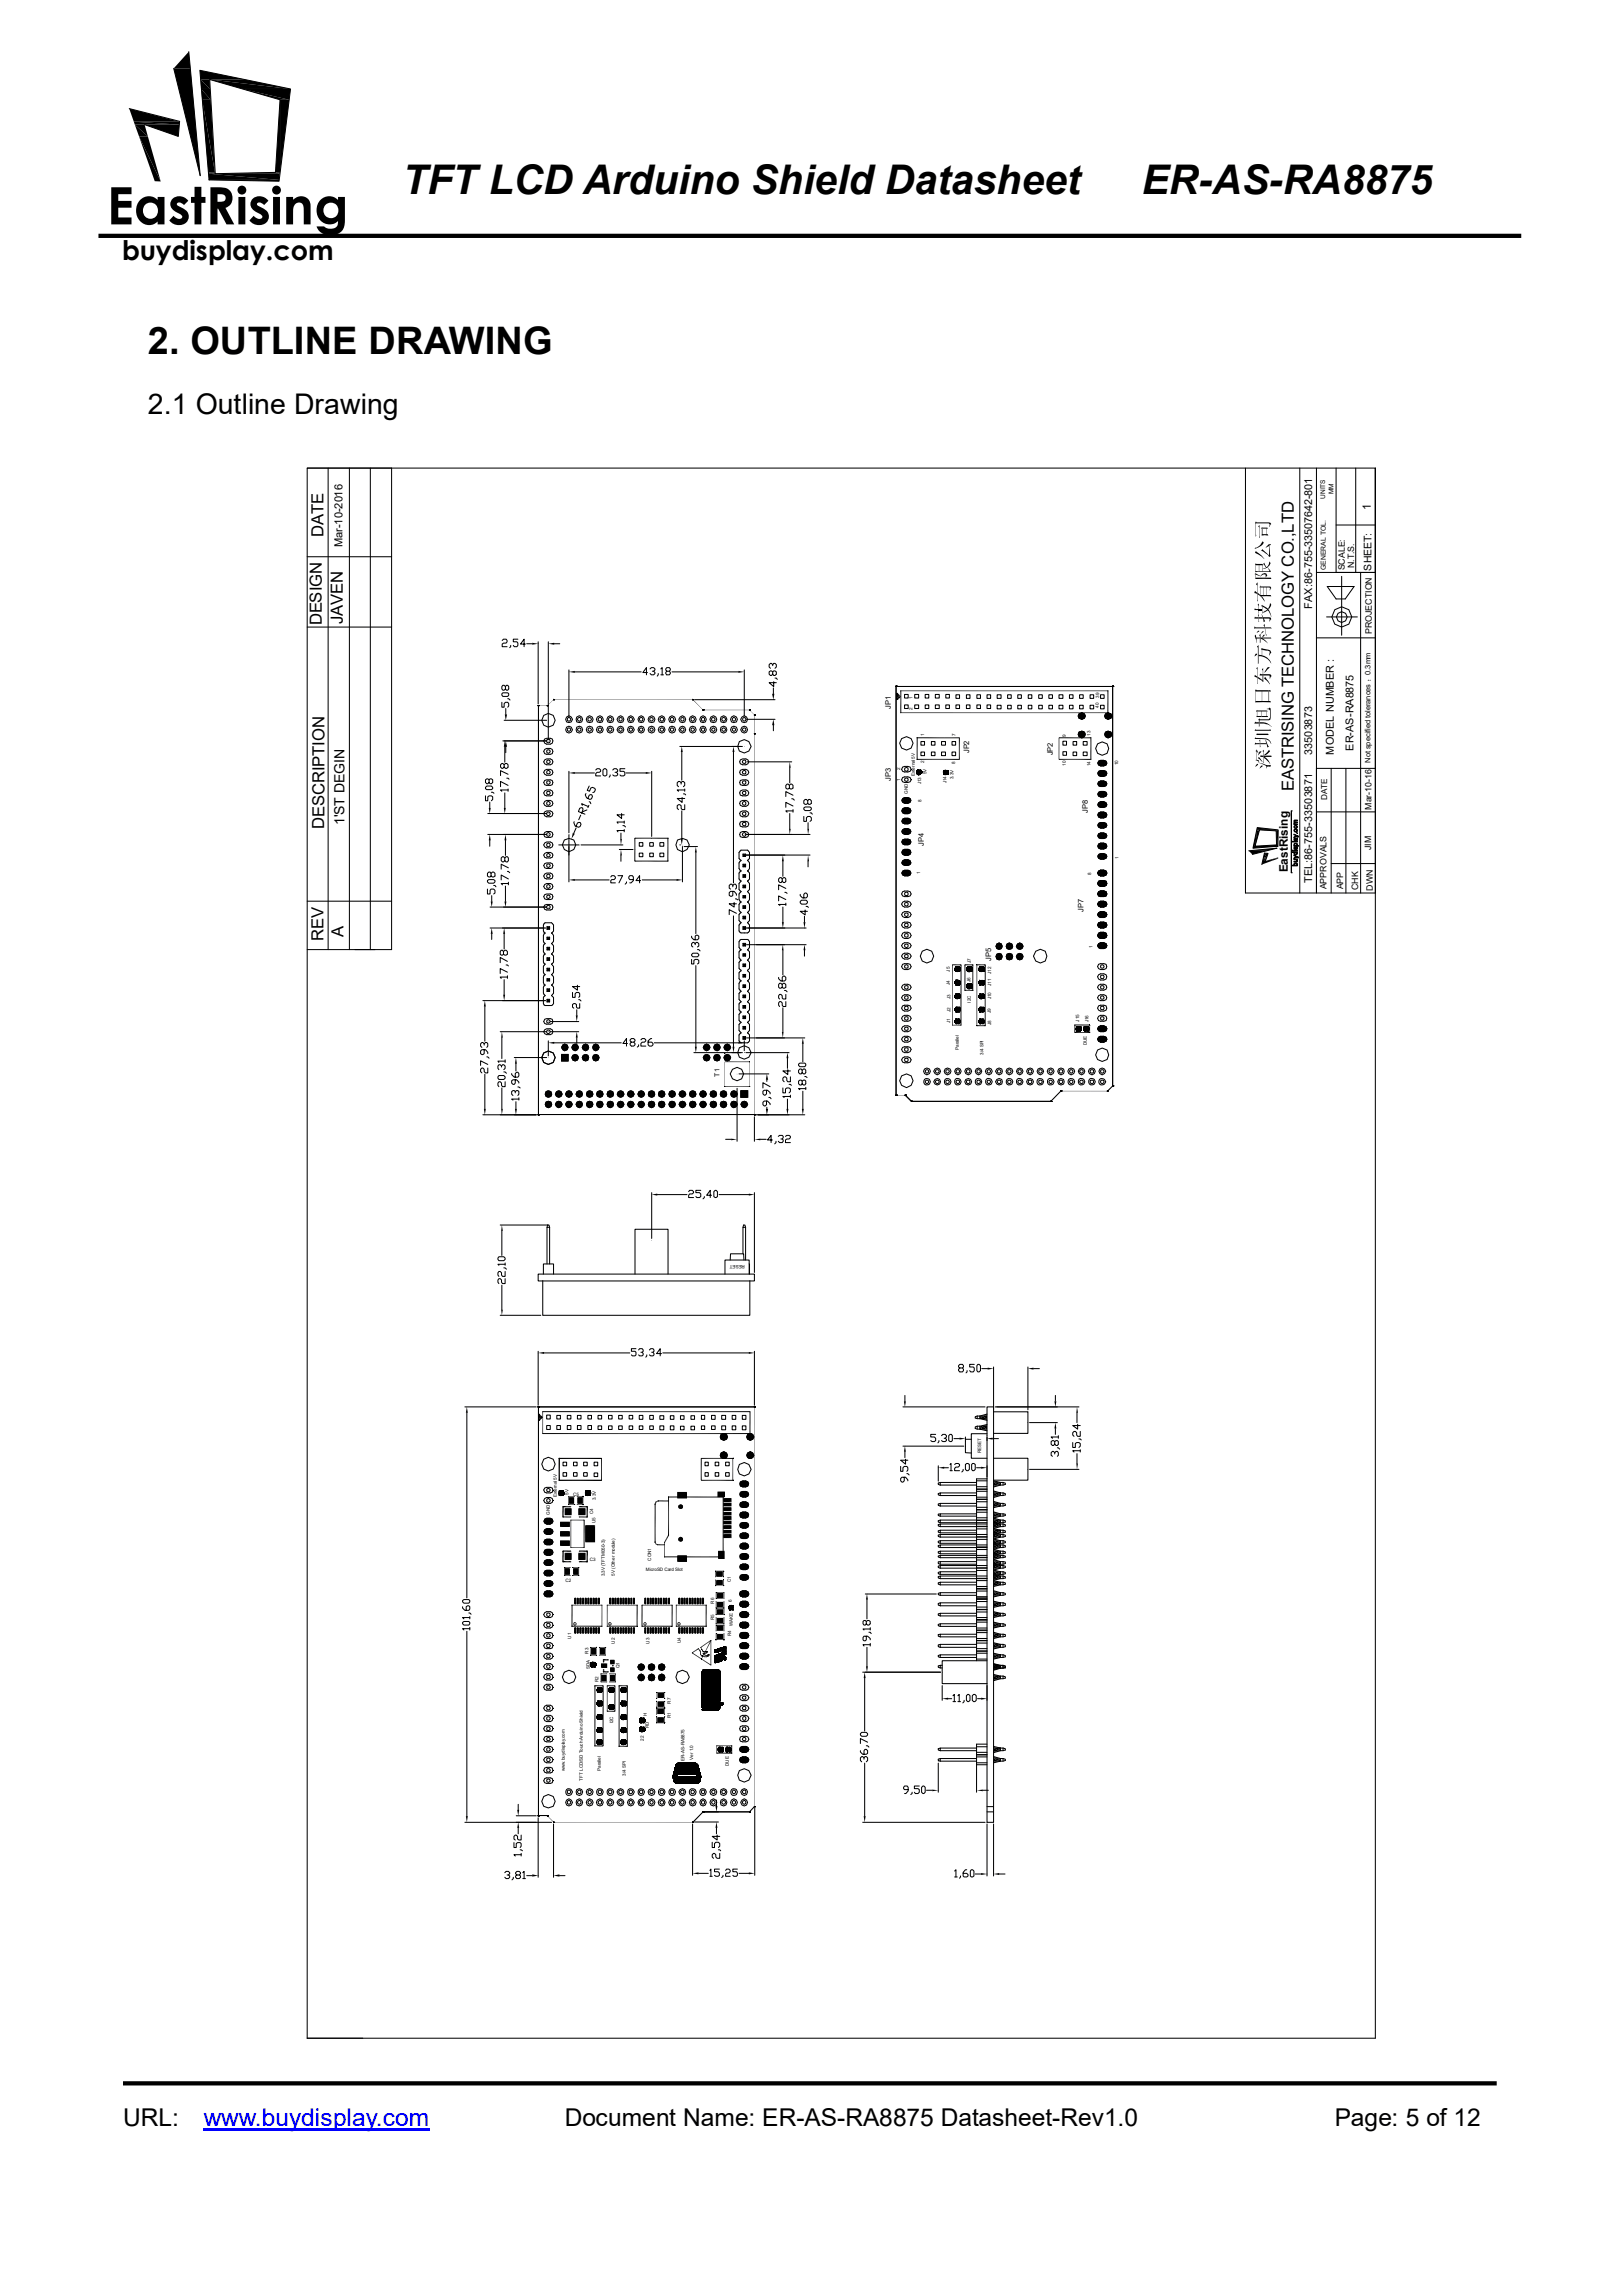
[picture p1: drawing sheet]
<svg xmlns="http://www.w3.org/2000/svg" width="210mm" height="297mm" viewBox="0 0 210 297" stroke-linecap="round" stroke-linejoin="round" font-family="sans-serif">
<defs><g id="words">
<text font-size="6.7" x="13.8" y="29">EastRising</text>
<g font-size="5.3">
<text x="52.1" y="25.1">TFT LCD Arduino Shield Datasheet</text>
<text x="147.7" y="25.1">ER-AS-RA8875</text>
</g>
<text font-size="4.9" x="19.1" y="45.8">2. OUTLINE DRAWING</text>
<text font-size="3.7" x="19.1" y="53.6">2.1 Outline Drawing</text>
<text font-size="3.5" x="15.8" y="33.6">buydisplay.com</text>
<g font-size="3.2">
<text x="15.9" y="275.1">URL:</text>
<text x="73.1" y="275.1">Document Name: ER-AS-RA8875 Datasheet-Rev1.0</text>
<text x="172.7" y="275.1">Page: 5 of 12</text>
</g>
<text font-size="3.2" fill="#00f" x="26.4" y="275.1">www.buydisplay.com</text>
<g font-size="2.2">
<text x="41.9" y="69.6" transform="rotate(-90 41.9 69.6)">DATE</text>
<text x="41.7" y="80.9" transform="rotate(-90 41.7 80.9)">DESIGN</text>
<text x="44.4" y="80.8" transform="rotate(-90 44.4 80.8)">JAVEN</text>
<text x="42" y="107.3" transform="rotate(-90 42 107.3)">DESCRIPTION</text>
<text x="167.4" y="102.4" transform="rotate(-90 167.4 102.4)">EASTRISING TECHNOLOGY CO.,LTD</text>
<text x="41.9" y="121.7" transform="rotate(-90 41.9 121.7)">REV</text>
<text x="44.4" y="121.3" transform="rotate(-90 44.4 121.3)">A</text>
</g>
<text font-size="1.8" x="44.6" y="106.8" transform="rotate(-90 44.6 106.8)">1'ST DEGIN</text>
<g font-size="1.5">
<text x="177.4" y="66" transform="rotate(-90 177.4 66)">1</text>
<text x="166.7" y="112.9" transform="rotate(-90 166.7 112.9)">EastRising</text>
</g>
<g font-size="1.4">
<text x="44.3" y="70.8" transform="rotate(-90 44.3 70.8)">Mar-10-2016</text>
<text x="177.5" y="73.9" transform="rotate(-90 177.5 73.9)">SHEET:</text>
<text x="169.8" y="78.8" transform="rotate(-90 169.8 78.8)">FAX:86-755-33507642-801</text>
<text x="169.8" y="97.7" transform="rotate(-90 169.8 97.7)">33503873</text>
<text x="172.6" y="97.7" transform="rotate(-90 172.6 97.7)">MODEL NUMBER :</text>
<text x="175.1" y="97.2" transform="rotate(-90 175.1 97.2)">ER-AS-RA8875</text>
<text x="169.8" y="114.3" transform="rotate(-90 169.8 114.3)">TEL:86-755-33503871</text>
</g>
<g font-size="1.1">
<text x="174" y="73.8" transform="rotate(-90 174 73.8)">SCALE:</text>
<text x="175.2" y="73.5" transform="rotate(-90 175.2 73.5)">N.T.S.</text>
<text x="177.5" y="82.1" transform="rotate(-90 177.5 82.1)">PROJECTION</text>
<text x="171.7" y="103.5" transform="rotate(-90 171.7 103.5)">DATE</text>
<text x="177.5" y="104.8" transform="rotate(-90 177.5 104.8)">Mar-10-16</text>
<text x="177.4" y="110" transform="rotate(-90 177.4 110)">JIM</text>
<text x="171.7" y="115.1" transform="rotate(-90 171.7 115.1)">APPROVALS</text>
<text x="173.8" y="115.1" transform="rotate(-90 173.8 115.1)">APP</text>
<text x="175.7" y="115.2" transform="rotate(-90 175.7 115.2)">CHK</text>
<text x="177.6" y="115.3" transform="rotate(-90 177.6 115.3)">DWN</text>
</g>
<g font-size="1">
<text x="177.3" y="87.3" transform="rotate(-90 177.3 87.3)">0.3mm</text>
<text x="115.3" y="91.7" transform="rotate(-90 115.3 91.7)">JP1</text>
<text x="115.3" y="101" transform="rotate(-90 115.3 101)">JP3</text>
<text x="125.4" y="97.5" transform="rotate(-90 125.4 97.5)">JP2</text>
<text x="136.2" y="97.8" transform="rotate(-90 136.2 97.8)">JP2</text>
<text x="177.3" y="98.7" transform="rotate(-90 177.3 98.7)">Not specified tolerances</text>
<text x="140.8" y="105.2" transform="rotate(-90 140.8 105.2)">JP8</text>
<text x="119.6" y="109.5" transform="rotate(-90 119.6 109.5)">JP4</text>
<text x="140.2" y="118" transform="rotate(-90 140.2 118)">JP7</text>
<text x="128.3" y="124.3" transform="rotate(-90 128.3 124.3)">JP5</text>
</g>
<g font-size=".9">
<text x="171.6" y="73.8" transform="rotate(-90 171.6 73.8)">GENERAL TOL.</text>
<text x="93.1" y="139.3" transform="rotate(-90 93.1 139.3)">T1</text>
</g>
<g font-size=".8">
<text x="171.5" y="64.6" transform="rotate(-90 171.5 64.6)">UNITS</text>
<text x="172.6" y="63.9" transform="rotate(-90 172.6 63.9)">MM</text>
</g>
<g font-size=".6">
<text x="118.1" y="91.8" transform="rotate(-90 118.1 91.8)">2</text>
<text x="118.1" y="90.5" transform="rotate(-90 118.1 90.5)">1</text>
<text x="119.6" y="95.3" transform="rotate(-90 119.6 95.3)">1</text>
<text x="123.7" y="95.3" transform="rotate(-90 123.7 95.3)">7</text>
<text x="137.9" y="95.3" transform="rotate(-90 137.9 95.3)">9</text>
<text x="141.1" y="95.2" transform="rotate(-90 141.1 95.2)">13</text>
<text x="142.2" y="91.6" transform="rotate(-90 142.2 91.6)">40</text>
<text x="142.2" y="90.3" transform="rotate(-90 142.2 90.3)">39</text>
<text x="116.5" y="101.1" transform="rotate(-90 116.5 101.1)">1</text>
<text x="116.5" y="99.7" transform="rotate(-90 116.5 99.7)">2</text>
<text x="118.4" y="100.5" transform="rotate(-90 118.4 100.5)">External 5V</text>
<text x="119.2" y="101.5" transform="rotate(-90 119.2 101.5)">J13</text>
<text x="119.6" y="98.8" transform="rotate(-90 119.6 98.8)">2</text>
<text x="119.9" y="100.2" transform="rotate(-90 119.9 100.2)">5V</text>
<text x="122.5" y="101.4" transform="rotate(-90 122.5 101.4)">J14</text>
<text x="123.4" y="100.8" transform="rotate(-90 123.4 100.8)">3.3V</text>
<text x="123.6" y="98.8" transform="rotate(-90 123.6 98.8)">8</text>
<text x="137.9" y="99.1" transform="rotate(-90 137.9 99.1)">10</text>
<text x="141.1" y="99.2" transform="rotate(-90 141.1 99.2)">14</text>
<text x="144.7" y="99" transform="rotate(-90 144.7 99)">10</text>
<text x="117.5" y="102.7" transform="rotate(-90 117.5 102.7)">GND</text>
<text x="119.3" y="103.8" transform="rotate(-90 119.3 103.8)">8</text>
<text x="119.1" y="113.1" transform="rotate(-90 119.1 113.1)">1</text>
<text x="141.2" y="113.2" transform="rotate(-90 141.2 113.2)">8</text>
<text x="144.7" y="111.2" transform="rotate(-90 144.7 111.2)">1</text>
<text x="122.9" y="125.7" transform="rotate(-90 122.9 125.7)">J5</text>
<text x="125.6" y="124.7" transform="rotate(-90 125.6 124.7)">J7</text>
<text x="141.4" y="122.6" transform="rotate(-90 141.4 122.6)">1</text>
<text x="122.9" y="127.5" transform="rotate(-90 122.9 127.5)">J4</text>
<text x="123" y="131" transform="rotate(-90 123 131)">J2</text>
<text x="123" y="129.3" transform="rotate(-90 123 129.3)">J3</text>
<text x="125.6" y="127.1" transform="rotate(-90 125.6 127.1)">J6</text>
<text x="125.6" y="129.8" transform="rotate(-90 125.6 129.8)">I2C</text>
<text x="128.2" y="131.1" transform="rotate(-90 128.2 131.1)">J9</text>
<text x="128.3" y="129.3" transform="rotate(-90 128.3 129.3)">J10</text>
<text x="128.3" y="127.6" transform="rotate(-90 128.3 127.6)">J11</text>
<text x="128.3" y="126" transform="rotate(-90 128.3 126)">J12</text>
<text x="122.9" y="132.4" transform="rotate(-90 122.9 132.4)">J1</text>
<text x="124.1" y="135.9" transform="rotate(-90 124.1 135.9)">Parallel</text>
<text x="127.3" y="136.5" transform="rotate(-90 127.3 136.5)">3/4 SPI</text>
<text x="128.3" y="132.7" transform="rotate(-90 128.3 132.7)">J8</text>
<text x="139.7" y="132.2" transform="rotate(-90 139.7 132.2)">J15</text>
<text x="140.6" y="135.3" transform="rotate(-90 140.6 135.3)">DUE</text>
<text x="140.8" y="132.3" transform="rotate(-90 140.8 132.3)">J16</text>
<text x="96.4" y="163.7" transform="rotate(-180 96.4 163.7)">RESET</text>
<text x="127" y="188.1" transform="rotate(-90 127 188.1)">RESET</text>
<text x="71.2" y="196" transform="rotate(-90 71.2 196)">GND</text>
<text x="72.1" y="193.8" transform="rotate(-90 72.1 193.8)">External 5V</text>
<text x="73.6" y="193.5" transform="rotate(-90 73.6 193.5)">5V</text>
<text x="74.2" y="193.6">C5</text>
<text x="76.8" y="196" transform="rotate(-90 76.8 196)">C4</text>
<text x="77" y="197.1" transform="rotate(-90 77 197.1)">U5</text>
<text x="77.1" y="194.1" transform="rotate(-90 77.1 194.1)">3.3V</text>
<text x="76.3" y="202">C3</text>
<text x="79.5" y="203.9" transform="rotate(-90 79.5 203.9)">5V (Other module)</text>
<text x="83.6" y="203.3">MicroSD Card Slot</text>
<text x="84.2" y="202" transform="rotate(-90 84.2 202)">CON1</text>
<text x="73.2" y="204.7">C2</text>
<text x="78.3" y="204" transform="rotate(-90 78.3 204)">3.3V (TFTM050-3)</text>
<text x="92.4" y="209.6" transform="rotate(-90 92.4 209.6)">R5</text>
<text x="92.4" y="207.5" transform="rotate(-90 92.4 207.5)">R6</text>
<text x="94.6" y="204.7" transform="rotate(-90 94.6 204.7)">C1</text>
<text x="94.7" y="207.4" transform="rotate(-90 94.7 207.4)">6</text>
<text x="73.9" y="212" transform="rotate(-90 73.9 212)">U1</text>
<text x="76.2" y="214" transform="rotate(-90 76.2 214)">R3</text>
<text x="76.3" y="216" transform="rotate(-90 76.3 216)">SDA</text>
<text x="79.5" y="212.7" transform="rotate(-90 79.5 212.7)">U2</text>
<text x="80.2" y="215.9" transform="rotate(-90 80.2 215.9)">Q1</text>
<text x="84" y="212.7" transform="rotate(-90 84 212.7)">U3</text>
<text x="88.1" y="212.7" transform="rotate(-90 88.1 212.7)">U4</text>
<text x="94.6" y="211.7" transform="rotate(-90 94.6 211.7)">R4</text>
<text x="94.8" y="210.4" transform="rotate(-90 94.8 210.4)">WAKE</text>
<text x="77.4" y="217.6" transform="rotate(-90 77.4 217.6)">R2</text>
<text x="86.8" y="220.5" transform="rotate(-90 86.8 220.5)">R7</text>
<text x="79.3" y="223" transform="rotate(-90 79.3 223)">I2C</text>
<text x="83.3" y="225.3" transform="rotate(-90 83.3 225.3)">22</text>
<text x="83.7" y="222" transform="rotate(-90 83.7 222)">H</text>
<text x="83.9" y="223.6" transform="rotate(-90 83.9 223.6)">RD</text>
<text x="86.8" y="222.4" transform="rotate(-90 86.8 222.4)">R1</text>
<text x="88.6" y="227.9" transform="rotate(-90 88.6 227.9)">ER-AS-RA8875</text>
<text x="89.7" y="227.7" transform="rotate(-90 89.7 227.7)">Ver 1.0</text>
<text x="73.1" y="229.2" transform="rotate(-90 73.1 229.2)">www.buydisplay.com</text>
<text x="75.4" y="230.5" transform="rotate(-90 75.4 230.5)">TFT LCD/SD Touch Arduino Shield</text>
<text x="77.8" y="229.2" transform="rotate(-90 77.8 229.2)">Parallel</text>
<text x="81" y="229.8" transform="rotate(-90 81 229.8)">3/4 SPI</text>
<text x="94.3" y="228.5" transform="rotate(-90 94.3 228.5)">DUE</text>
</g>
</g></defs>
<path d="M26.3 275.6h29.3" fill="none" stroke="#00f" stroke-width=".3"/>
<path d="M12.7 30.5h184.1M15.9 269.6h177.8" fill="none" stroke="#000" stroke-width=".55"/>
<g fill="none" stroke="#000" stroke-width=".13">
<path d="M16.7 14.1l6.5 1.6-.1 2-4.4-1.6M24.4 6.7l1.5 16-3.4-13.9M25.9 9.1l11.7 2.4-1.5 12-9-.2zM27.1 10.3l9.1 2.6-.6 9.4-7.7 .2zM39.8 60.6h138.2v203.2h-138.2zM39.8 60.6h10.9v62.3h-10.9M39.8 72.1h10.9M42.5 60.6v62.3M45.2 60.6v62.3M47.9 60.6v62.3M161.2 60.6v55h16.8v-55M168.2 60.6v55"/>
<path d="M170.3 60.6v55M170.3 74.1h7.7M171.7 79.8h3.9M171.7 75.9h3.5l-1.1 1.6h-1.2zM172.9 60.6v13.5M172.9 67.9h5.1M173.6 74.6v7.6M175.4 60.6v13.5M176.1 74.1v41.5M39.8 81.2h10.9M64.9 90.9v.6h.3v-.4l.2-.2h.3l.1 .2v.3l-.1 .1M65 82.9l.2-.2h.3l.1 .4-.1 .1h-.3l-.2 .2v.3h.6"/>
<path d="M65.1 95.9h5.6M65.1 89.7h.6l.1 .1v.2l-.1 .1h-.6l-.2-.1v-.2zM65.2 99l.2-.2h.2l.1 .2v.3l-.1 .1h-.2l-.2-.1v-.3l-.1-.2-.3 .2v.3l.1 .1 .3-.1M65.2 93.2h5.5M65.3 96.6v2M65.4 88.9l.1-.2h.2l.1 .2v.3l-.1 .1h-.2l-.1-.1v-.3l-.2-.2h-.1l-.2 .2v.3l.2 .1h.1l.2-.1M65.4 91.7v.8M65.4 96.6v.8M65.7 90.4l.3 .2M66.1 83.5v.2l-.1 .1M67 82.7h-.6v.4h.5l.1 .1v.3l-.1 .2h-.4l-.1-.2M68 83.4h-.6l.4-.7v1"/>
<path d="M68.2 83.3h.7M69.6 91.3h.1M69.6 83.1v8M69.6 91.3v53M70.5 99.7l.2-.1h.5l.3 .1v.2v.3l-.3 .1h-.5l-.2-.1-.1-.3zM70.5 98.3l.2-.1h.5l.3 .1v.3v.2l-.3 .2h-.5l-.2-.2-.1-.2zM70.5 97l.2-.1h.5l.3 .1v.2v.3l-.3 .1-.7-.1-.1-.3zM70.5 95.6l.2-.1 .8 .1v.3v.3l-.3 .1h-.5l-.2-.1-.1-.3zM70.8 95.7h.3l.1 .2-.1 .2h-.3zM70.8 91.3h.1M70.8 91.3v.1M71 83.1v12.6"/>
<path d="M71.6 90.6h.1M71.6 90.6h18M71.7 83.3h.7M73.3 92.8l.3-.2 .3 .2 .2 .3-.2 .3-.3 .1-.3-.1-.1-.3zM73.3 94.1l.3-.1 .3 .1 .2 .3-.2 .3-.3 .2-.3-.2-.1-.3zM73.6 86.7v6.1M73.6 99.8v8M74.4 87h8.6M74.6 92.8l.4-.2 .3 .2 .1 .3-.1 .3-.3 .1-.4-.1-.1-.3zM74.6 94.1l.4-.1 .3 .1 .1 .3-.1 .3-.3 .2-.4-.2-.1-.3zM74.8 94.3l.2-.1 .1 .1v.3l-.1 .1-.2-.1-.1-.2zM76 92.8l.3-.2 .3 .2 .2 .3-.2 .3-.3 .1-.3-.1-.1-.3z"/>
<path d="M76 94.1l.3-.1 .3 .1 .2 .3-.2 .3-.3 .2-.3-.2-.1-.3zM76.2 94.3l.1-.1 .2 .1v.1v.2l-.2 .1-.1-.1-.1-.2zM76.2 92.9h.3v.2v.2h-.3l-.1-.1v-.2zM77.1 99.7l.2-.2h.3l.1 .2v.1l-.1 .1h-.3l-.2 .2v.3h.6M77.3 92.8l.3-.2 .3 .2 .2 .3-.2 .3-.3 .1-.3-.1-.1-.3zM77.3 94.1l.3-.1 .3 .1 .2 .3-.2 .3-.3 .2-.3-.2-.1-.3zM77.5 94.3l.1-.1 .2 .1v.3l-.2 .1-.1-.1-.1-.2zM78 99.7l.2-.2h.2l.1 .2v.6l-.1 .1-.4-.1zM78.7 92.8l.3-.2 .3 .2 .1 .3-.1 .3-.3 .1-.3-.1-.2-.3zM78.7 94.1l.3-.1 .3 .1 .1 .3-.1 .3-.3 .2-.3-.2-.2-.3zM79.3 99.7l.2-.2h.3l.1 .2v.1l-.3 .1M79.8 99.9l.1 .2v.2l-.1 .1h-.3l-.2-.1"/>
<path d="M80 92.8l.3-.2 .3 .2 .1 .3-.1 .3-.3 .1-.3-.1-.2-.3zM80 94.1l.3-.1 .3 .1 .1 .3-.1 .3-.3 .2-.3-.2-.2-.3zM80.1 94.3l.2-.1 .2 .1v.3l-.2 .1-.2-.1v-.2zM80.2 92.9h.3v.4h-.3l-.1-.1v-.2zM80.9 99.5h-.7v.3h.5l.2 .1v.4l-.2 .1h-.4l-.1-.1M81.3 92.8l.3-.2 .3 .2 .2 .3-.2 .3-.3 .1-.3-.1-.1-.3zM81.3 94.1l.3-.1 .3 .1 .2 .3-.2 .3-.3 .2-.3-.2-.1-.3zM82.7 92.8l.3-.2 .3 .2 .1 .3-.1 .3-.3 .1-.3-.1-.1-.3zM82.7 94.1l.3-.1 .3 .1 .1 .3-.1 .3-.3 .2-.3-.2-.1-.3zM82.8 94.3l.2-.1 .1 .1v.3l-.1 .1-.2-.1-.1-.2zM83.8 87h-.6l.5-.6v.9M84 92.8l.3-.2 .3 .2 .2 .3-.2 .3-.3 .1-.3-.1-.1-.3z"/>
<path d="M84 94.1l.3-.1 .3 .1 .2 .3-.2 .3-.3 .2-.3-.2-.1-.3zM84.1 86.6l.2-.2h.3l.2 .2-.2 .3h-.2M84.2 94.3l.1-.1 .2 .1v.1v.2l-.2 .1-.1-.1-.1-.2zM84.2 92.9h.3v.2v.2h-.3l-.1-.1v-.2zM84.3 99.8v8.4M84.6 86.9l.2 .1-.2 .3h-.3l-.2-.1M85.2 87.2l-.2 .3M85.3 92.8l.3-.2 .3 .2 .2 .3-.2 .3-.3 .1-.3-.1-.1-.3zM85.3 94.1l.3-.1 .3 .1 .2 .3-.2 .3-.3 .2-.3-.2-.1-.3zM85.5 86.6l.2-.2v.9M85.5 87.3h.4M86.3 86.9l-.2-.3 .2-.2h.3l.1 .3-.1 .2h-.3l-.2 .1 .2 .3h.3l.1-.1-.1-.3"/>
<path d="M86.7 92.8l.3-.2 .3 .2 .1 .3-.1 .3-.3 .1-.3-.1-.2-.3zM86.7 94.1l.3-.1 .3 .1 .1 .3-.1 .3-.3 .2-.3-.2-.2-.3zM87 87h8.5M88 96.6h8.1M88 92.8l.3-.2 .3 .2 .1 .3-.1 .3-.3 .1-.3-.1-.2-.3zM88 94.1l.3-.1 .3 .1 .1 .3-.1 .3-.3 .2-.3-.2-.2-.3zM88.1 94.3l.2-.1 .2 .1v.3l-.2 .1-.2-.1v-.2zM88.2 97.3v3.7M88.2 92.9h.3v.4h-.3l-.1-.1v-.2zM89.3 92.8l.3-.2 .4 .2 .1 .3-.1 .3-.4 .1-.3-.1-.1-.3zM89.3 94.1l.3-.1 .4 .1 .1 .3-.1 .3-.4 .2-.3-.2-.1-.3zM89.6 90.6h.1"/>
<path d="M89.9 90.6h10.4M90.7 92.8l.3-.2 .3 .2 .1 .3-.1 .3-.3 .1-.3-.1-.1-.3zM90.7 94.1l.3-.1 .3 .1 .1 .3-.1 .3-.3 .2-.3-.2-.1-.3zM90.8 94.3l.2-.1 .1 .1v.3l-.1 .1-.2-.1zM91 91.9h.1M91 91.9h6M92 92.8l.3-.2 .3 .2 .2 .3-.2 .3-.3 .1-.3-.1-.1-.3zM92 94.1l.3-.1 .3 .1 .2 .3-.2 .3-.3 .2-.3-.2-.1-.3zM92.2 94.3l.1-.1 .2 .1v.1v.2l-.2 .1-.1-.1-.1-.2zM92.2 92.9h.3v.2v.2h-.3l-.1-.1v-.2zM93.3 92.8l.3-.2 .3 .2 .2 .3-.2 .3-.3 .1-.3-.1-.1-.3zM93.3 94.1l.3-.1 .3 .1 .2 .3-.2 .3-.3 .2-.3-.2-.1-.3z"/>
<path d="M94.7 92.8l.3-.2 .3 .2 .1 .3-.1 .3-.3 .1-.3-.1-.2-.3zM94.7 94.1l.3-.1 .3 .1 .1 .3-.1 .3-.3 .2-.3-.2-.2-.3zM94.8 94.3l.2-.1 .1 .1 .1 .1-.1 .2-.1 .1-.2-.1-.1-.2zM94.9 97.3v17M95.8 99.7l.3-.1h.4l.3 .1 .1 .2-.1 .3-.3 .1h-.4l-.3-.1-.1-.3zM95.8 98.3l.3-.1h.4l.3 .1 .1 .3-.1 .2-.3 .2h-.4l-.3-.2-.1-.2zM96 92.8l.3-.2 .3 .2 .1 .3-.1 .3-.3 .1-.3-.1-.2-.3zM96 94.1l.3-.1 .3 .1 .1 .3-.1 .3-.3 .2-.3-.2-.2-.3zM96.1 94.3l.2-.1 .2 .1v.3l-.2 .1-.2-.1v-.2zM96.2 92.9h.3v.4h-.3l-.1-.1v-.2zM96.3 86.7v6M96.6 93.1h3.7"/>
<path d="M96.7 98.6h5.7M97 91.9h.1M97.6 92.5h.1M97.6 95h.1M97.6 92.5v51.8M100 87l.1-.2h.2l.2 .2v.2l-.2 .2h-.2l-.1-.2v-.2l-.2-.2-.3 .2v.2l.2 .2 .3-.2M100 86.1l-.2-.2-.3 .1v.3l.2 .2M100 86l.1-.1h.2l.2 .1v.3l-.2 .2M100.1 89v.8M100.1 93.9v.7M100.1 88.2v.7l-.6-.6h1M100.3 87.8h.2l.1 .1"/>
<path d="M102.2 99.4v1.9M116 88.8h.1M116 88.8h28M116 88.8v53M116.6 89.4h26.8v2.8h-26.8zM116.8 99.3l.3-.1 .7 .1 .1 .3-.1 .2a.76 .76 0 0 1-1.1-.2zM117.1 91.2h.4v.5h-.4zM117.1 89.9h.4v.4h-.4zM117.1 99.4l.2-.1 .2 .1v.3l-.2 .1-.2-.1zM118.4 91.2h.5v.5h-.5zM118.4 89.9h.5v.4h-.5zM118.7 95.5h5.5"/>
<path d="M118.7 98.3h5.5M118.7 95.5v2.8M118.7 99.7h.1M118.7 99.7l-.1 .2h.6M118.9 99.6l.2 .1M118.9 99.7h-.2M119 99.7h.1M119.1 99.7h.1M119.1 99.8h.1M119.1 99.8v.1M119.1 99.7v.2M119.1 99.9h.1"/>
<path d="M119.1 100h.1M119.2 97.3h.4v.5h-.4zM119.2 96h.4v.4h-.4zM119.7 91.2h.5v.5h-.5zM119.7 89.9h.5v.4h-.5zM120.5 97.3h.5v.5h-.5zM120.5 96h.5v.4h-.5zM121 91.2h.5v.5h-.5zM121 89.9h.5v.4h-.5zM121.8 97.3h.5v.5h-.5zM121.8 96h.5v.4h-.5zM122 99.9h.6"/>
<path d="M122.1 99.9h.1M122.1 100h.1M122.1 99.8h.1M122.1 99.8v.1M122.2 99.7h.1M122.2 99.7l-.1 .2M122.4 91.2h.5v.5h-.5zM122.4 89.9h.5v.4h-.5zM122.5 99.7h.1M122.6 99.8h.1M122.6 99.7h.1M122.6 99.8v.1"/>
<path d="M122.6 99.7v.2M122.6 99.9h.1M122.6 100h.1M122.6 100v.1M123.2 97.3h.5v.5h-.5zM123.2 96h.5v.4h-.5zM123.7 91.2h.5v.5h-.5zM123.7 89.9h.5v.5h-.5zM124.1 95.5v2.8M125.1 91.2h.4v.5h-.4zM125.1 89.9h.4v.5h-.4zM126.4 91.2h.5v.5h-.5z"/>
<path d="M126.4 89.9h.5v.5h-.5zM127.7 91.2h.5v.5h-.5zM127.7 89.9h.5v.5h-.5zM129 91.3h.5v.4h-.5zM129 89.9h.5v.5h-.5zM130.4 91.3h.5v.4h-.5zM130.4 89.9h.5v.5h-.5zM131.7 91.3h.5v.4h-.5zM131.7 89.9h.5v.5h-.5zM133.1 91.3h.4v.4h-.4zM133.1 89.9h.4v.5h-.4zM134.4 91.3h.5v.4h-.5z"/>
<path d="M134.4 89.9h.5v.5h-.5zM135.7 91.3h.5v.4h-.5zM135.7 89.9h.5v.5h-.5zM137 91.3h.5v.4h-.5zM137 89.9h.5v.5h-.5zM137 95.5h4.1M137 98.3h4.1M137 95.5v2.8M137.5 97.3h.5v.4h-.5zM137.5 95.9h.5v.5h-.5zM138.4 91.3h.5v.4h-.5zM138.4 89.9h.5v.5h-.5z"/>
<path d="M138.9 97.3h.4v.5h-.4zM138.9 96h.4v.4h-.4zM139.7 91.3h.5v.4h-.5zM139.7 89.9h.5v.5h-.5zM140.1 92.5h.1M140.2 97.3h.5v.5h-.5zM140.2 96h.5v.4h-.5zM141.1 91.3h.4v.4h-.4zM141.1 89.9h.4v.5h-.4zM141.2 95.5v2.8M142.4 91.3h.5v.4h-.5zM142.4 89.9h.5v.5h-.5z"/>
<path d="M143.3 92.5h.1M144 88.8h.1M144 88.8v51.7M170.3 99.4h7.7M170.3 82.5h7.7M172.3 99.4v16.2M174.2 99.4v16.2M39.8 116.6h10.9M62.8 103v.6h.3v-.5l.2-.1h.3l.2 .1v.4l-.2 .1M63 101.7h.6l.2 .2v.2l-.2 .1h-.6l-.2-.1v-.2zM63.1 114l.1-.2h.7l.2 .2v.1l-.2 .2h-.7l-.1-.2zM63.1 115.1v.6h.3v-.5l.1-.1h.4l.2 .1v.4l-.2 .1"/>
<path d="M63.1 108h7.6M63.1 105.3h7.6M63.3 100.9l.1-.1 .4 .1v.4l-.2 .1h-.2l-.1-.1v-.4l-.2-.1-.3 .1v.4l.2 .1 .3-.1M63.4 103.8v.8M63.4 108.8v.7M63.4 117.4h7.3M63.5 113l.2-.1h.2l.2 .1v.4l-.4 .1-.2-.1v-.4l-.1-.1h-.2l-.1 .1v.4l.1 .1h.2l.1-.1M63.6 102.5l.3 .2M63.6 115.9v.8M63.9 114.6h.2l.1 .2M65.3 111l.2-.1h.2l.1 .1v.4l-.1 .1h-.2l-.2-.1v-.4l-.1-.1-.3 .1v.4l.1 .1 .3-.1M65.3 102.6v2"/>
<path d="M65.4 108.8v1.9M65.4 114.7v2M65.6 100.7h.1l.2 .1M65.7 112.8l.3 .1M65.7 102.2h-.9l.1 .2M65.7 101.6l-.9-.5v.7M65.7 100.2l-.9-.5v.7M65.7 102.1v.3M65.8 114.3h-.9l.1 .2M65.8 113.7l-.9-.5v.7M65.8 112.3l-.9-.5v.7M65.8 114.2v.3"/>
<path d="M70.4 119.5l.1-.1h.9l.2 .3v.8l-.2 .2 .2 .4v.7l-.2 .3 .2 .3v.7l-.2 .3 .2 .3v.8l-.2 .3 .2 .3v.7l-.2 .3 .2 .3v.8l-.2 .3 .2 .3v.7l-.2 .3 .2 .3v.8l-.2 .2h-.9l-.2-.2v-.8l.2-.2-.2-.4v-.7l.2-.3-.2-.3v-.8l.2-.2-.2-.4v-.7l.2-.3-.2-.3v-.8l.2-.2-.2-.4v-.7l.2-.3-.2-.3v-.7l.2-.3-.2-.3v-.8zM70.5 117.1h.2h.8v.3v.3l-.3 .1-.7-.1-.1-.3zM70.5 115.8l.2-.1 .8 .1v.2v.3l-.3 .1-.7-.1-.1-.3zM70.5 114.5l.2-.2h.5l.3 .2v.2v.3l-.3 .1h-.5l-.2-.1-.1-.3zM70.5 113.1l.2-.1h.5l.3 .1v.3v.3h-.3h-.7l-.1-.3zM70.5 111.8l.2-.1 .8 .1v.2v.3l-.3 .1-.7-.1-.1-.3zM70.5 110.4l.2-.1h.5l.3 .1v.3v.3h-.3h-.7l-.1-.3zM70.5 109.1l.2-.1h.5l.3 .1v.2v.3l-.3 .1h-.5l-.2-.1-.1-.3zM70.5 107.7l.2-.1h.5l.3 .1v.3v.3l-.3 .1-.7-.1-.1-.3zM70.5 105.1l.2-.2h.5l.3 .2v.2v.3l-.3 .1h-.5l-.2-.1-.1-.3zM70.5 103.7l.2-.1h.5l.3 .1v.3v.2l-.3 .2h-.5l-.2-.2-.1-.2zM70.5 102.4l.2-.2h.5l.3 .2v.2v.3l-.3 .1-.7-.1-.1-.3z"/>
<path d="M70.5 101l.2-.1 .8 .1v.3v.3h-.3h-.7l-.1-.3zM70.8 119.9h.3v.4h-.3zM70.8 119.9l.1 .1M70.9 117.2h.2l.1 .2-.1 .2h-.2l-.1-.1v-.2zM70.9 105.1l.2 .1 .1 .1-.1 .2h-.2l-.1-.1v-.2zM71.1 119.9l-.1 .1M72.3 109.3h2.6M73 108.7l.6-.2 .7 .2 .2 .6-.2 .6-.7 .3-.6-.3-.2-.6zM73.6 108v6.1M74.3 106.3v.2l.1 .4 .4 .2 .3-.1 .1-.3-.1-.2h-.4l-.2 .4M74.4 113.9h4.4M74.4 100h2.5"/>
<path d="M74.5 107.1l-.2 .7M75.1 105.5l-.2 .6M75.2 109.3h5.4M75.3 105.2l.1-.4v-.2l-.2-.1-.2 .1-.2 .4 .9 .4M75.4 104.2l-.1-.2 .9 .4M75.8 102.7l-.1 .2 .2 .4 .4 .2 .2-.1 .2-.3-.1-.2h-.4l-.1 .4M75.9 104.8l-.5 .3M76.2 104.2l-.1 .3M76.2 101.7l-.2 .6 .3 .1 .2-.4 .2-.1 .3 .1v.2l-.1 .3-.2 .1M76.2 103.8h.2l.1 .2M79 100.3l-.2 .3M79 113.5l.2-.2h.3l.1 .2v.2l-.1 .1h-.3l-.2 .2v.3h.6"/>
<path d="M80 113.3h.6l-.5 1M80.1 109.9h1.8M80.3 107.8v.8M80.3 110.7v.8M80.4 105.3v.6l-.6-.4h1M80.6 106.8h.2l.1 .2M80.8 107.5h-1l.2 .2M80.8 106.4h-1l.2 .2M80.8 106.3v.3M80.8 107.4v.3M81 100h2.6M81.1 114.1l-.2 .3"/>
<path d="M82 113.8h-.5l-.1-.1 .1-.4h.3l.2 .2v.5l-.3 .3h-.2M82.1 108.5v2.9M82.2 108.5h4.3M82.2 111.4h4.2M82.7 110.4h.5v.5h-.5zM82.7 109.1h.5v.4h-.5zM82.9 114h-.6l.5-.7v1M83.1 113.9h4.4M84.1 110.4h.4v.5h-.4zM84.1 109.1h.4v.4h-.4zM85.4 110.4h.5v.5h-.5zM85.4 109.1h.5v.4h-.5z"/>
<path d="M86.4 108.5v2.9M87.7 108.7l.6-.2 .6 .2 .3 .6-.3 .6-.6 .3-.6-.3-.2-.6zM88 109.3h.1M88.1 101.5v-.2l-.1-.2h-.2l-.2 .2v.3l.2 .2M88.1 101.3l.2-.2h.1l.2 .2v.3l-.2 .2M88.2 104.9v3.7M88.3 103.2v.6l-.7-.5h1M88.3 109.6v4.5M88.4 102.7h.2l.1 .2M88.5 109.6h1.8M88.6 102.2h-1l.2 .2M88.6 102.1v.3"/>
<path d="M88.6 104.1v.7h-.3l-.2-.2v-.3l-.1-.2-.4 .2v.3l.2 .2M90 110.3v10.5M94.8 115.4v.5l-.1 .1-.3-.1v-.4l.1-.1h.5l.3 .3v.2M94.8 114.8l-.1-.4h-.2l-.1 .2v.3l.1 .2M94.8 114.6l.2-.2h.2l.1 .2v.3l-.1 .2M94.9 118.5v17M95 116.8v.6l-.6-.4h.9M95.2 116.3l.3 .2M95.3 118.2l-.9-.5v.7M95.8 107.7l.3-.1h.4l.3 .1 .1 .3-.1 .3-.7 .1-.3-.1-.1-.3zM95.8 106.4a.76 .76 0 0 1 1.1 .2l-.1 .3-.7 .1-.3-.1-.1-.3zM95.8 105.1l.3-.2h.4l.3 .2 .1 .2-.1 .3-.3 .1h-.4l-.3-.1-.1-.3z"/>
<path d="M95.8 103.7l.3-.1h.4l.3 .1 .1 .3-.1 .2-.3 .2h-.4l-.3-.2-.1-.2zM95.8 102.4l.3-.2h.4l.3 .2 .1 .2-.1 .3-.7 .1-.3-.1-.1-.3zM95.8 101a.76 .76 0 0 1 1.1 .3l-.1 .3h-.7h-.3l-.1-.3zM95.9 110h.8l.3 .3v.8l-.3 .2 .3 .4v.7l-.3 .3 .3 .3v.7l-.3 .3 .3 .3v.8l-.3 .3 .3 .3v.7l-.3 .3 .3 .4v.7l-.3 .3 .3 .3v.7l-.3 .3 .3 .3v.8l-.3 .2h-.8l-.3-.2v-.8l.3-.3-.3-.3v-.7l.3-.3-.3-.3v-.7l.3-.3-.3-.4v-.7l.3-.3-.3-.3v-.8l.3-.3-.3-.3v-.7l.3-.3-.3-.3v-.7l.3-.3-.3-.3v-.8zM96.1 106.5h.4v.3l-.2 .1-.2-.1v-.2zM96.1 105.2l.2-.1 .2 .1v.3h-.4v-.2zM96.1 102.4h.4v.4l-.2 .1-.2-.1v-.2zM96.1 101.1h.4v.3l-.2 .1-.2-.1v-.1zM96.1 119.9h.4v.4h-.4zM96.1 118.6h.4v.3h-.4zM96.1 117.2h.4v.4h-.4zM96.1 115.9h.4v.3h-.4z"/>
<path d="M96.1 114.6h.4v.3h-.4zM96.1 113.2h.4v.3h-.4zM96.1 111.8h.4v.4h-.4zM96.1 110.5h.4v.3h-.4zM96.1 119.9l.1 .1M96.1 118.6l.1 .1M96.1 117.2l.1 .1M96.1 115.9l.1 .1M96.1 114.6h.1M96.1 113.2l.1 .1M96.1 111.8l.1 .1M96.1 110.5l.1 .1"/>
<path d="M96.2 118.7h.2v.1h-.2zM96.2 117.3h.2v.2h-.2zM96.2 116h.2v.1h-.2zM96.2 114.6h.2v.2h-.2zM96.2 113.3h.2v.2h-.2zM96.2 111.9h.2v.2h-.2zM96.2 110.6h.2v.2h-.2zM96.2 118.8l-.1 .1M96.2 117.5l-.1 .1M96.2 116.1l-.1 .1M96.2 114.8l-.1 .1M96.2 113.5h-.1"/>
<path d="M96.2 112.1l-.1 .1M96.2 110.8h-.1M96.4 118.8l.1 .1M96.4 117.5l.1 .1M96.4 116.1l.1 .1M96.4 114.8l.1 .1M96.4 113.5h.1M96.4 112.1l.1 .1M96.4 110.8h.1M96.5 119.9l-.1 .1M96.5 118.6l-.1 .1M96.5 117.2l-.1 .1"/>
<path d="M96.5 115.9l-.1 .1M96.5 114.6h-.1M96.5 113.2l-.1 .1M96.5 111.8l-.1 .1M96.5 110.5l-.1 .1M96.5 108h8.3M96.5 110.7h8.3M101.2 113.7l.2-.1h.2l.1 .1v.3l-.1 .2h-.2l-.2-.2v-.3l-.1-.1h-.2l-.1 .1v.3l.1 .2h.2l.1-.2M101.3 111.5v1.9M101.3 117.4v1.9M101.6 115.5l.3 .1M101.7 117.1h-.9l.1 .1"/>
<path d="M101.7 116.4l-.9-.4v.6M101.7 115l-.9-.5v.6M101.7 116.9v.3M102.2 101.6l.1-.1h.1l.2 .1v.4l-.3 .1-.1-.1v-.4l-.3-.1-.2 .1v.4l.2 .1 .3-.1M102.2 105.3v2M102.4 103.4h.2l.2 .1M102.6 104.9h-.9l.2 .2M102.6 104.3l-.9-.5v.7M102.6 102.9l-.9-.5v.7M102.6 104.8v.3M103.5 115.7v.2l.3 .3h.5l.2-.2v-.3l-.2-.1-.3 .1v.5M103.7 116.5h.6l.2 .2v.1l-.2 .2h-.6l-.2-.2v-.1z"/>
<path d="M104 104.6l.2-.2h.6l.2 .2v.1l-.2 .2h-.6l-.2-.2zM104 105.7v.6h.4v-.5l.1-.1h.3l.2 .1v.4l-.2 .1M104.1 118.6v.7M104.2 117.8v.6l-.7-.5h1M104.3 117.3h.2l.1 .1M104.5 103.6l.1-.1h.2l.2 .1v.4l-.4 .1-.1-.1v-.4l-.1-.1h-.2l-.2 .1v.4l.2 .1 .3-.1M104.6 106.5v.8M104.6 111.5v.7M104.8 105.2h.2l.1 .2M116.8 115.4l.3-.1 .7 .1 .1 .3-.1 .3a.76 .76 0 0 1-1.1-.3zM116.8 116.8l.3-.2h.4l.3 .2 .1 .2-.1 .3-.3 .1h-.4l-.3-.1-.1-.3zM116.8 118.1l.3-.1h.4l.3 .1 .1 .3-.1 .2-.3 .1h-.4l-.3-.1-.1-.2z"/>
<path d="M116.8 119.4l.7-.1 .3 .1 .1 .3-.1 .3-.3 .1h-.4l-.3-.1-.1-.3zM116.8 100.6l.3-.1 .7 .1 .1 .3-.1 .3a.76 .76 0 0 1-1.1-.3zM117.1 115.5l.2-.1 .2 .1v.4h-.4zM117.1 116.8h.4v.4l-.2 .1-.2-.1zM117.1 118.2h.4v.3l-.2 .1-.2-.1zM117.1 119.5h.2h.2v.4h-.4zM117.1 100.8l.2-.1 .2 .1v.2l-.2 .1-.2-.1zM118.6 100h.5v.2l-.2 .1zM122.1 100h.5M122.1 100.1h.1M122.1 100l.1 .2M122.1 100v.2"/>
<path d="M122.1 100.1l.1 .1M122.2 100.2h.1M122.5 100.2h.1M122.6 100.1h.1M122.6 100.2h.1M122.6 100l-.1 .2M142.2 112.7l.2-.1h.4l.3 .1 .1 .3-.1 .2-.3 .2h-.4l-.2-.2-.2-.2zM142.2 114h.2h.7l.1 .3-.1 .3-.3 .1h-.4l-.2-.1-.2-.3zM142.2 115.4l.2-.1 .7 .1 .1 .3-.1 .3a.76 .76 0 0 1-1.1-.3zM142.2 116.8l.2-.2h.4l.3 .2 .1 .2-.1 .3-.3 .1h-.4l-.2-.1-.2-.3zM142.2 118.1l.2-.1h.4l.3 .1 .1 .3-.1 .2-.3 .1h-.4l-.2-.1-.2-.2zM142.2 119.4l.2-.1 .7 .1 .1 .3-.1 .3-.3 .1h-.4l-.2-.1-.2-.3z"/>
<path d="M161.6 110.1l3.6-.3-3.1 .8M162.2 109.5h3.2M162.7 107.1l2.7 .3v2.1l-3.3 .3zM163 107.4l2.1 .1 .1 1.8-2.8 .2zM163 107.4h2.4M163.7 111.4l.4-1h-.5l-.3 1.5M167.1 104.9v8zM167.1 104.9h.1M167.1 112.9h.1M167.1 104.9v8M167.2 110.2h.7l-.1 .1 .1 .1a.21 .21 0 0 1-.2 .2 .21 .21 0 0 1-.2-.2v-.1h-.3zM167.2 110h.1v.1h-.1z"/>
<path d="M167.2 108.9h.7v.1h-.7zM167.4 110.7l.6 .2v.1h-.1v-.1l-.5 .2v-.1l.4-.1-.4-.2zM167.4 107.9l.6 .3v.1h-.1v-.1l-.5 .2v-.1l.4-.1-.4-.2zM167.4 110h.5v.1h-.5zM167.4 111.2h.5l-.1 .1 .1 .2h-.5h.4l-.1-.2h-.3zM167.5 111.7h.4l-.1 .3 .1 .1h-.7v-.1h.3zM167.5 109.2h.4l-.1 .2h.2v.1h-.6l.1-.1zM167.5 107.4l.1-.1-.1 .2 .2 .1a.13 .13 0 0 0 .1-.1 .13 .13 0 0 0-.1-.1v-.1a.22 .22 0 0 1 .1 .3 .22 .22 0 0 1-.3 .1 .22 .22 0 0 1 0-.3zM167.5 106.2l.4-.1v.1l-.4 .1 .1 .1h.3v.1h-.4l.1 .1h.3v.1h-.5l.1-.1-.1-.1 .1-.1zM167.5 109.6h.1v.3v-.2a.12 .12 0 0 1 .1-.1 .12 .12 0 0 1 .2 .1v.2h-.2l.1-.3-.1 .1a.13 .13 0 0 1-.1 .2 .13 .13 0 0 1-.2-.1zM167.5 108.5l.4-.1-.1 .1 .1 .1a.15 .15 0 0 1-.2 .2 .15 .15 0 0 1-.1-.2l-.1-.1 .1 .3-.2-.2zM167.6 108.5h.2v.3z"/>
<path d="M167.8 107.8l.1 .1zM170.3 105.1h7.7M172.3 111.8h5.7M62.5 129.5h8.1M62.7 135.8v.6l-.2 .1-.3-.1v-.4l.2-.2h.4l.3 .4v.2M62.7 135.3v-.2l-.3-.2-.2 .2v.3l.2 .2M62.7 135.1l.1-.2h.2l.1 .2v.3l-.1 .2M62.7 130.3v4.4M62.7 139v4.5M63 136.8l.3 .1M63.1 138.2v.7h-.3l-.1-.2v-.3l-.2-.2-.3 .2v.3l.2 .2M63.1 137.8l-.9-.5v.6"/>
<path d="M63.4 120.1h7.2M63.6 120.9v.7M64.6 139.2h.6l.2 .2v.1l-.2 .2h-.6l-.2-.2zM64.7 133.5h6M64.9 138.1l-.2-.3h-.1l-.2 .2v.3l.2 .1M64.9 138l.1-.2h.2l.2 .2v.3l-.2 .1M64.9 134.3v2.7M65.2 123.1l.1-.1h.2l.2 .1v.4l-.4 .1-.1-.1v-.4l-.2-.1h-.1l-.2 .1v.4l.2 .1h.1l.2-.1M65.2 138.7h.2l.1 .2M65.2 120.9v1.9M65.2 126.8v1.9M65.4 137.3h-1l.2 .2"/>
<path d="M65.4 137.2v.3M65.4 140v.6h-.4l-.1-.1v-.3l-.2-.2h-.1l-.2 .2v.3l.2 .1M65.5 124.9h.2l.1 .1M65.7 126.4h-1l.2 .2M65.7 125.8l-1-.5v.7M65.7 124.4l-1-.5v.7M65.7 126.3v.3M66.2 138.9v.2l.3 .3h.5l.1-.2v-.3l-.1-.1h-.2l-.1 .1v.5M66.5 136.9h4.2M66.7 139.7v.5l-.2 .1h-.1l-.2-.1v-.3l.2-.2h.4l.3 .3v.2M66.8 137.7v.9M70.5 133.3l.2-.2h.5l.3 .2v.2v.3l-.3 .1h-.5l-.2-.1-.1-.3z"/>
<path d="M70.5 131.9l.2-.1 .8 .1v.3v.3h-.3h-.7l-.1-.3zM70.8 129.3h.3v.4h-.3zM70.8 128h.3v.3h-.3zM70.8 126.7h.3v.3h-.3zM70.8 125.3h.3v.3h-.3zM70.8 124h.3v.3h-.3zM70.8 122.6h.3v.3h-.3zM70.8 121.3h.3v.3h-.3zM70.8 129.3l.1 .1M70.8 128l.1 .1M70.8 126.7h.1M70.8 125.3l.1 .1"/>
<path d="M70.8 124h.1M70.8 122.6l.1 .1M70.8 121.3l.1 .1M70.9 129.4h.1v.2h-.1zM70.9 128.1h.1v.1h-.1zM70.9 126.7h.1v.2h-.1zM70.9 125.4h.1v.2h-.1zM70.9 124h.1v.2h-.1zM70.9 122.7h.1v.2h-.1zM70.9 121.4h.1v.1h-.1zM70.9 120h.1v.2h-.1zM70.9 129.6l-.1 .1"/>
<path d="M70.9 128.2l-.1 .1M70.9 126.9l-.1 .1M70.9 125.6h-.1M70.9 124.2l-.1 .1M70.9 122.9h-.1M70.9 121.5l-.1 .1M70.9 120.2l-.1 .1M70.9 133.3h.2l.1 .2-.1 .2-.2 .1-.1-.2v-.2zM71 134.7v2M71 129.6l.1 .1M71 128.2l.1 .1M71 126.9l.1 .1"/>
<path d="M71 125.6h.1M71 124.2l.1 .1M71 122.9h.1M71 121.5l.1 .1M71 120.2l.1 .1M71.1 129.3l-.1 .1M71.1 128l-.1 .1M71.1 126.7h-.1M71.1 125.3l-.1 .1M71.1 124h-.1M71.1 122.6l-.1 .1M71.1 121.3l-.1 .1"/>
<path d="M71.2 133.5h3.7M71.2 132.2h3.7M71.7 135h8.7M74.1 128.4v.7h.3v-.5l.2-.2h.3l.1 .2v.3l-.1 .2M74.6 130.7v.7M74.6 134.3v.7M74.7 127.5v.6l-.6-.4h.9M74.9 129.4l.3 .1M75 129.9v.6h-.3l-.1-.2v-.3l-.2-.1-.3 .1v.3l.2 .2M81.2 135h-.6l.5-.6v1M82 134.9l.2 .1v.2l-.2 .2h-.3l-.2-.2v-.2l.2-.1h.3l.2-.2-.2-.3h-.3l-.2 .2 .2 .3M82.6 135.2v.2l-.1 .1"/>
<path d="M82.9 134.6l.2-.2h.3l.2 .2-.2 .3h-.3l-.2 .1v.4h.7M84.3 134.4h-.1l-.3 .3v.5l.1 .2h.3l.2-.2v-.2l-.2-.1h-.4M84.7 135h10.8M89.5 124.2v.6h.3v-.5l.2-.1h.3l.1 .1v.3l-.1 .2M89.5 121.2v.1l.3 .3h.5l.1-.1v-.3l-.3-.2-.1 .2v.4M89.7 123.4h.6l.1 .3-.1 .1h-.6l-.2-.1zM89.8 136.2h6.3M90 122.3l-.2-.3-.3 .1v.3l.2 .2M90 122.1l.1-.1h.2l.1 .1v.3l-.1 .2M90 125v10.5M90.3 122.9h.1l.2 .2M93.8 137.4v3.2"/>
<path d="M93.8 137.4h3.1l.1 3.2h-3.2M94.8 138.4l.6-.3 .6 .3 .2 .6-.2 .6-.6 .3-.6-.3-.3-.6zM95.6 139h3.9M95.8 121.7l.1-.1h.8l.3 .3v.7l-.3 .3 .3 .3v.8l-.3 .2 .3 .3v.8l-.3 .3 .3 .3v.8l-.3 .2 .3 .4v.7l-.3 .3 .3 .3v.7l-.3 .3 .3 .3v.8l-.3 .2 .3 .4v.7l-.3 .3 .3 .3v.7l-.3 .3 .3 .3v.8l-.3 .3h-.8l-.3-.3v-.8l.3-.2-.3-.4v-.7l.3-.3-.3-.3v-.7l.3-.3-.3-.3v-.8l.3-.2-.3-.4v-.7l.3-.3-.3-.3v-.7l.3-.3-.3-.3v-.8l.3-.3-.3-.3v-.8l.3-.2-.3-.3v-.8l.3-.3-.3-.3v-.7zM96.1 134.2h.4v.3h-.4zM96.1 132.8h.4v.4h-.4zM96.1 131.5h.4v.3h-.4zM96.1 130.1h.4v.4h-.4zM96.1 128.8h.4v.3h-.4zM96.1 127.5h.4v.3h-.4zM96.1 126.1h.4v.3h-.4zM96.1 124.8h.4v.3h-.4z"/>
<path d="M96.1 123.4h.4v.3h-.4zM96.1 122.1h.4v.3h-.4zM96.1 134.2h.1M96.1 132.8l.1 .1M96.1 131.5l.1 .1M96.1 130.1l.1 .1M96.1 128.8l.1 .1M96.1 127.5h.1M96.1 126.1l.1 .1M96.1 124.8h.1M96.1 123.4l.1 .1M96.1 122.1l.1 .1"/>
<path d="M96.2 134.2h.2v.3h-.2zM96.2 132.9h.2v.2h-.2zM96.2 131.6h.2v.1h-.2zM96.2 130.2h.2v.2h-.2zM96.2 128.9h.2v.1h-.2zM96.2 127.5h.2v.2h-.2zM96.2 126.2h.2v.2h-.2zM96.2 124.8h.2v.2h-.2zM96.2 123.5h.2v.2h-.2zM96.2 122.2h.2v.1h-.2zM96.2 120h.2v.2h-.2zM96.2 134.4l-.1 .1"/>
<path d="M96.2 133.1l-.1 .1M96.2 131.7l-.1 .1M96.2 130.4l-.1 .1M96.2 129l-.1 .1M96.2 127.7l-.1 .1M96.2 126.4h-.1M96.2 125l-.1 .1M96.2 123.7h-.1M96.2 122.3l-.1 .1M96.2 120.2l-.1 .1M96.3 134.7v1.3M96.4 134.4l.1 .1"/>
<path d="M96.4 133.1l.1 .1M96.4 131.7l.1 .1M96.4 130.4l.1 .1M96.4 129l.1 .1M96.4 127.7l.1 .1M96.4 126.4h.1M96.4 125l.1 .1M96.4 123.7h.1M96.4 122.3l.1 .1M96.4 120.2l.1 .1M96.5 134.2h-.1M96.5 132.8l-.1 .1"/>
<path d="M96.5 131.5l-.1 .1M96.5 130.1l-.1 .1M96.5 128.8l-.1 .1M96.5 127.5h-.1M96.5 126.1l-.1 .1M96.5 124.8h-.1M96.5 123.4l-.1 .1M96.5 122.1l-.1 .1M96.5 136.2h5.6M96.5 120.1h7.8M96.6 134.3h7.5M96.6 122.3h7.7"/>
<path d="M99.2 139.7v.3M100.8 126.5v.2l.2 .3h.5l.2-.2v-.3l-.2-.2h-.2l-.1 .2v.5M101.2 127.4l.1-.1h.2l.2 .1v.4l-.4 .1-.1-.1v-.4l-.2-.1h-.1l-.1 .1v.4l.1 .1 .3-.1M101.3 123v3.2M101.3 130.4v3.2M101.5 128.2h.2l.2 .2M101.7 129.6v.7h-.4l-.1-.2v-.3l-.2-.2h-.1l-.1 .2v.3l.1 .2M101.7 128.7v.6h-.4l-.1-.1v-.3l-.2-.2h-.1l-.1 .2v.3l.1 .1M101.9 136.9v1.4M101.9 138.4v.7l-.6-.5h1M102.3 139.4v.6h-.4l-.1-.2v-.3l-.2-.1h-.1l-.2 .1v.3l.2 .2M103.3 137.7l.2-.1h.6l.2 .1v.2l-.2 .1h-.6l-.2-.1z"/>
<path d="M103.8 139.9l.2-.1h.1l.2 .1v.4l-.2 .1h-.1l-.2-.1v-.4l-.1-.1-.4 .1v.4l.2 .1h.2l.1-.1M103.8 138.5l.2-.2h.1l.2 .2v.3l-.2 .2h-.1l-.2-.2v-.3l-.1-.2h-.2l-.2 .2v.3l.2 .2h.2l.1-.2M103.9 135.1v2.3M104.1 123v.7M104.1 139.3l.3 .1M116.7 139.2l.6-.2 .6 .2 .3 .7-.3 .6-.6 .3-.6-.3-.3-.6zM116.8 120.8l.3-.2h.4l.3 .2 .1 .3-.1 .2-.3 .2h-.4l-.3-.2-.1-.2zM116.8 122.1l.3-.1h.4l.3 .1 .1 .3-.1 .2-.3 .2h-.4l-.3-.2-.1-.2zM116.8 123.5l.3-.1h.4l.3 .1 .1 .2-.1 .3-.3 .1h-.4l-.3-.1-.1-.3zM116.8 124.8l.7-.1 .3 .1 .1 .3-.1 .2-.3 .2h-.4l-.3-.2-.1-.2zM116.8 127.5l.3-.1h.4l.3 .1 .1 .3-.1 .2-.3 .1h-.4l-.3-.1-.1-.2zM116.8 128.9l.3-.2h.4l.3 .2 .1 .2-.1 .3-.3 .1h-.4l-.3-.1-.1-.3z"/>
<path d="M116.8 130.2l.7-.1 .3 .1 .1 .3-.1 .2-.3 .2h-.4l-.3-.2-.1-.2zM116.8 131.5l.3-.1h.4l.3 .1 .1 .3-.1 .3-.7 .1-.3-.1-.1-.3zM116.8 132.9l.3-.1h.4l.3 .1 .1 .2-.1 .3-.3 .1h-.4l-.3-.1-.1-.3zM116.8 134.2l.3-.1h.4l.3 .1 .1 .3-.1 .2-.3 .2h-.4l-.3-.2-.1-.2zM116.8 135.6l.7-.1 .3 .1 .1 .2-.1 .3-.3 .1h-.4l-.3-.1-.1-.3zM116.8 136.9l.3-.1h.4l.3 .1 .1 .3-.1 .3h-.7h-.3l-.1-.3zM117.1 120.9h.4v.3h-.4zM117.1 122.2h.4v.4h-.2h-.2zM117.1 123.6h.4v.3h-.4zM117.1 124.9l.2-.1 .2 .1v.4h-.4zM117.1 127.6h.4v.3l-.2 .1-.2-.1zM117.1 128.9h.2h.2v.4h-.4z"/>
<path d="M117.1 130.3h.4v.3h-.4zM117.1 131.6h.4v.4h-.2h-.2zM117.1 133h.4v.3h-.4zM117.1 134.3l.2-.1 .2 .1v.4h-.4zM117.1 135.6h.4v.4h-.4zM117.1 137h.4v.3l-.2 .1-.2-.1zM119.6 138.3l.3-.1 .4 .1 .1 .3-.1 .3-.4 .2-.3-.2-.1-.3zM119.7 139.7l.2-.1 .4 .1 .1 .3-.1 .3-.4 .1a.44 .44 0 0 1-.3-.3 .44 .44 0 0 1 .1-.4zM119.8 139.8h.3l.1 .2-.1 .2-.2 .1-.1-.1-.1-.2zM119.8 138.5h.3l.1 .1-.1 .2-.2 .1-.1-.1-.1-.2zM121 139.7l.3-.1 .3 .1 .1 .3-.1 .3-.3 .1-.3-.1-.2-.3zM121 138.3l.3-.1 .3 .1 .1 .3-.1 .3-.3 .2-.3-.2-.2-.3z"/>
<path d="M122.3 138.3l.3-.1 .3 .1 .2 .3-.2 .3-.3 .2-.3-.2-.1-.3zM122.3 139.7l.3-.1 .3 .1 .2 .3-.2 .3-.3 .1a.44 .44 0 0 1-.4-.3 .44 .44 0 0 1 .1-.4zM123.3 124.9v7.8M123.6 132.1h.1M123.6 132.3h.1M123.6 132.2h.1M123.6 132.2h.5M123.6 132.2v.1M123.6 125.3h.1M123.6 125.5h.1M123.6 130.6h.1M123.6 130.7h.1"/>
<path d="M123.6 130.8h.1M123.6 128.9h.1M123.6 129h.1M123.6 128.8h.1M123.6 127.1h.1M123.6 127.3h.1M123.6 127.2h.1M123.6 127h.1M123.6 125.4h.1M123.6 125.5h.5M123.6 130.6h.5M123.6 129h.5"/>
<path d="M123.6 128.9h.5M123.6 127.1h.5M123.6 127.3h.5M123.6 127v.1M123.6 128.8v.1M123.6 130.5v.1M123.6 132.3l.1 .1M123.6 130.5h.1M123.6 129l.1 .2M123.6 127.3l.1 .1M123.6 125.6h.1M123.6 125.4h.5"/>
<path d="M123.7 132.4h.1M123.7 132h.1M123.7 130.7h.1M123.7 130.8h.1M123.7 130.5h.1M123.7 130.6h.1M123.7 130.9h.1M123.7 129h.1M123.7 128.8h.1M123.7 128.9h.1M123.7 129.1h.1M123.7 127.3h.1"/>
<path d="M123.7 127h.1M123.7 127.1h.1M123.7 125.3h.1M123.7 125.5h.1M123.7 125.6h.1M123.7 125.2h.1M123.7 127.4h.1M123.7 132.4v.1M123.7 125.2v.1M123.7 129v.1M123.7 130.8v.1M123.7 131.9v.1"/>
<path d="M123.7 132l-.1 .1M123.7 130.4h.1M123.7 130.5h-.1M123.7 129.2h.1M123.7 125.2l-.1 .1M123.7 138.3l.3-.1 .2 .1 .2 .3-.2 .3-.2 .2-.3-.2-.2-.3zM123.7 139.6h.2l.3 .1 .2 .3-.2 .3-.3 .1a.46 .46 0 0 1-.2-.8zM123.7 132.5h.1M123.7 131.9h.1M123.7 128.7h.1M123.7 126.9h.1M123.7 125.1h.1"/>
<path d="M123.7 125.7h.1M123.7 128.7v.1M123.7 125.1v.1M123.7 127.4v.1M123.7 130.9h.3M123.7 129.2l.2 .1M123.7 128.7l.2-.1 .1 .1M123.7 128.7l-.1 .2M123.7 127.4l.2 .1 .1-.1M123.7 126.9l.2-.1 .1 .1M123.7 126.9l-.1 .2M123.8 139.8h.3v.4l-.1 .1-.2-.1-.1-.2z"/>
<path d="M123.8 138.5h.3v.3l-.1 .1-.2-.1-.1-.2zM124 132.5h.1M124 131.9h.1M124 131.9v.1M124 132.4h.1M124 132h.1M124 130.9h.1M124 130.4h.1M124 129.2h.1M124 128.7h.1M124 127.4h.1M124 126.9h.1"/>
<path d="M124 127h.1M124 125.1h.1M124 125.2h.1M124 125.7h.1M124 125.6h.1M124 128.7l.1 .2M124 126.9l.1 .2M124 132.4v.1M124 125.1v.1M124 132.3v.1M124 132l.1 .1M124 130.4l.1 .2"/>
<path d="M124 129.2h-.1M124 125.2l.1 .1M124.1 132.3h.1M124.1 132.1h.1M124.1 130.7h.1M124.1 130.8h.1M124.1 130.6h.1M124.1 130.5h.1M124.1 129h.1M124.1 128.9h.1M124.1 129.1h.1M124.1 128.8h.1"/>
<path d="M124.1 127.3h.1M124.1 127h.1M124.1 127.1h.1M124.1 125.3h.1M124.1 125.5h.1M124.1 125.2h.1M124.1 125.6h.1M124.1 130.8l-.1 .1M124.1 132.2h.1M124.1 125.2v.1M124.1 127v.1M124.1 128.8v.1"/>
<path d="M124.1 130.5v.1M124.1 130.7v.1M124.1 132.2v.1M124.1 132.3l-.1 .1M124.1 127.2h.1M124.1 125.4h.1M124.1 130.7l-.1 .2M124.1 129l-.1 .2M124.1 127.3l-.1 .1M124.1 125.5l-.1 .1M124.1 125.5l-.1 .2M124.4 124.9v7.8"/>
<path d="M124.9 124.9v3.3M125 139.7l.3-.1 .3 .1 .1 .3-.1 .3-.3 .1-.3-.1-.2-.3zM125 138.3l.3-.1 .3 .1 .1 .3-.1 .3-.3 .2-.3-.2-.2-.3zM125.1 139.8h.4v.4l-.2 .1-.2-.1zM125.1 138.5h.4v.3l-.2 .1-.2-.1zM125.1 127.6h.1M125.1 127.5h.1M125.1 127.7h.1M125.1 125.3h.1M125.1 125.5h.1M125.1 125.4h.1M125.1 125.5l.1 .1"/>
<path d="M125.1 127.5v.1M125.1 127.7l.1 .1M125.1 127.7h.5M125.1 127.7l.1 .2M125.1 125.3h.5M125.1 125.5h.5M125.1 125.5l.1 .2M125.2 127.5h.1M125.2 127.6h.1M125.2 127.7h.1M125.2 127.8h.1M125.2 127.4h.1"/>
<path d="M125.2 125.5h.1M125.2 125.6h.1M125.2 125.3h.1M125.2 125.2h.1M125.2 125.2v.1M125.2 127.4v.1M125.2 127.3h.1M125.2 127.9h.1M125.2 125.7h.1M125.2 125.1h.1M125.2 127.4l-.1 .2M125.2 125.1v.1"/>
<path d="M125.2 127.3v.1M125.2 127.4l.2-.1 .2 .1M125.2 127.9l.2 .1 .2-.1M125.2 125.7l.2 .1 .2-.1M125.2 125.2l.2-.1 .2 .1M125.2 125.2l-.1 .1M125.6 127.4h.1M125.6 127.9h.1M125.6 125.7h.1M125.6 125.2h.1M125.6 125.1v.1M125.6 127.3v.1"/>
<path d="M125.6 127.5h.1M125.6 127.6h.1M125.6 127.7h.1M125.6 127.8h.1M125.6 125.5h.1M125.6 125.3h.1M125.6 125.6h.1M125.6 125.2v.1M125.6 125.5v.1M125.6 127.4v.2M125.6 127.7v.1M125.6 125.4h.1"/>
<path d="M125.6 127.7v.2M125.6 125.5v.2M125.9 124.9v3.3M126.3 138.3l.3-.1 .3 .1 .1 .3-.1 .3-.3 .2-.3-.2-.1-.3zM126.3 139.7l.3-.1 .3 .1 .1 .3-.1 .3-.3 .1a.44 .44 0 0 1-.4-.3 .44 .44 0 0 1 .1-.4zM126.4 124.9v7.9M126.7 132.2h.1M126.7 132.1h.1M126.7 132.3h.1M126.7 132.2h.5M126.7 130.7h.1M126.7 130.6h.1"/>
<path d="M126.7 128.9h.1M126.7 129h.1M126.7 127.1h.1M126.7 127.3h.1M126.7 127.2h.1M126.7 125.4h.1M126.7 125.3h.1M126.7 125.5h.1M126.7 125.5h.5M126.7 125.3v.1M126.7 127.2v.1M126.7 130.7v.1"/>
<path d="M126.7 132.3l.1 .2M126.7 132.3v.1M126.7 130.7h.5M126.7 130.7l.1 .2M126.7 128.9h.5M126.7 129l.1 .2M126.7 127.1h.5M126.7 127.3h.5M126.7 127.3l.1 .1M126.7 125.5l.1 .2M126.7 132.4h.1M126.7 132h.1"/>
<path d="M126.7 130.8h.1M126.7 130.5h.1M126.7 130.9h.1M126.7 128.8h.1M126.7 129.1h.1M126.7 127h.1M126.7 125.6h.1M126.7 125.2h.1M126.7 132.5h.1M126.7 125.2v.1M126.7 125.5v.1M126.7 127v.1"/>
<path d="M126.7 127.3v.1M126.7 128.8v.1M126.7 129v.1M126.7 130.5v.1M126.7 130.7v.2M126.7 132v.1M126.7 132l.3-.1 .1 .1M126.7 125.5l.1 .1M126.8 132.5h.1M126.8 131.9h.1M126.8 132h.1M126.8 130.9h.1"/>
<path d="M126.8 130.4h.1M126.8 129.2h.1M126.8 128.7h.1M126.8 127.4h.1M126.8 126.9h.1M126.8 127h.1M126.8 125.1h.1M126.8 125.2h.1M126.8 125.7h.1M126.8 125.6h.1M126.8 125.1v.1M126.8 127.4v.1"/>
<path d="M126.8 131.9v.1M126.8 132.4v.1M126.8 125.2l-.1 .1M126.8 132l-.1 .1M126.8 130.4l-.1 .2M126.8 128.7l-.1 .2M126.8 129.2l.2 .1 .2-.1M126.8 127h-.1M126.8 126.9l-.1 .2M126.8 125.3h-.1M126.8 125.1l.4 .1M127.1 132.4h.1"/>
<path d="M127.1 132.5h.1M127.1 131.9h.1M127.1 132h.1M127.1 130.9h.1M127.1 130.4h.1M127.1 129.2h.1M127.1 128.7h.1M127.1 127.4h.1M127.1 126.9h.1M127.1 125.1h.1M127.1 125.7h.1M127.1 125.1v.1"/>
<path d="M127.1 127.4v.1M127.1 131.9v.1M127.1 132.4v.1M127.1 132l.1 .1M127.1 125.1l.1 .2M127.2 132.4h.1M127.2 132h.1M127.2 130.9h.1M127.2 130.4h.1M127.2 130.5h.1M127.2 129.2h.1M127.2 128.7h.1"/>
<path d="M127.2 129.1h.1M127.2 128.8h.1M127.2 127.4h.1M127.2 126.9h.1M127.2 127.3h.1M127.2 127h.1M127.2 125.2h.1M127.2 125.7h.1M127.2 125.3h.1M127.2 125.6h.1M127.2 132.3h.1M127.2 132.1h.1"/>
<path d="M127.2 125.2v.1M127.2 132.3v.1M127.2 132v.1M127.2 130.4v.2M127.2 130.5v.1M127.2 128.7v.2M127.2 128.8v.1M127.2 127v.1M127.2 126.9v.2M127.2 132.2h.1M127.2 130.6h.1M127.2 130.7h.1"/>
<path d="M127.2 130.8h.1M127.2 128.9h.1M127.2 129h.1M127.2 127.1h.1M127.2 127.2h.1M127.2 125.4h.1M127.2 125.5h.1M127.2 125.3v.1M127.2 125.5v.1M127.2 127.2v.1M127.2 130.7v.1M127.2 132.1v.1"/>
<path d="M127.2 132.2v.1M127.2 132.3l-.1 .1M127.2 130.8l-.1 .1M127.2 132.3l-.1 .2M127.2 130.7v.2M127.2 129v.1M127.2 129v.2M127.2 127.3v.1M127.2 125.5v.2M127.5 125v7.8M127.6 138.3l.4-.1 .3 .1 .1 .3-.1 .3-.3 .2-.4-.2-.1-.3zM127.7 139.6h.2l.4 .1 .1 .3-.1 .3-.4 .1a.45 .45 0 0 1-.3-.3 .45 .45 0 0 1 .1-.5z"/>
<path d="M127.8 139.8h.3l.1 .2-.2 .3-.3-.3zM127.8 138.5h.3l.1 .1-.2 .3-.3-.3zM129 139.7l.3-.1 .3 .1 .1 .3-.1 .3-.3 .1-.3-.1-.2-.3zM129 138.3l.3-.1 .3 .1 .1 .3-.1 .3-.3 .2-.3-.2-.2-.3zM130.3 138.3l.3-.1 .3 .1 .2 .3-.2 .3-.3 .2-.3-.2-.1-.3zM130.3 139.7l.3-.1 .3 .1 .2 .3-.2 .3-.3 .1a.44 .44 0 0 1-.4-.3 .44 .44 0 0 1 .1-.4zM131.7 138.3l.3-.1 .2 .1 .2 .3-.2 .3-.2 .2-.3-.2-.2-.3zM131.7 139.6h.2l.3 .1 .2 .3-.2 .3-.3 .1a.46 .46 0 0 1-.2-.8zM131.8 139.8h.3v.4l-.1 .1-.2-.1-.1-.2zM131.8 138.5h.3v.3l-.1 .1-.2-.1-.1-.2zM133 139.7l.3-.1 .3 .1 .1 .3-.1 .3-.3 .1-.3-.1-.2-.3zM133 138.3l.3-.1 .3 .1 .1 .3-.1 .3-.3 .2-.3-.2-.2-.3z"/>
<path d="M133.1 139.8h.4v.4l-.2 .1-.2-.1zM133.1 138.5h.4v.3l-.2 .1-.2-.1zM134 123.1l.6-.2 .7 .2 .2 .6-.2 .7-.7 .2-.6-.2-.3-.7zM134.3 139.7l.3-.1 .3 .1 .1 .3-.1 .3-.3 .1a.44 .44 0 0 1-.4-.3 .44 .44 0 0 1 .1-.4zM134.3 138.3l.3-.1 .3 .1 .1 .3-.1 .3-.3 .2-.3-.2-.1-.3zM135.6 138.3l.4-.1 .3 .1 .1 .3-.1 .3-.3 .2-.4-.2-.1-.3zM135.7 139.6h.2l.4 .1 .1 .3-.1 .3-.4 .1a.45 .45 0 0 1-.3-.3 .45 .45 0 0 1 .1-.5zM135.8 139.8h.3l.1 .2-.2 .3-.3-.3zM135.8 138.5h.3l.1 .1-.2 .3-.3-.3zM137 139.7l.3-.1 .3 .1 .1 .3-.1 .3-.3 .1-.3-.1-.1-.3zM137 138.3l.3-.1 .3 .1 .1 .3-.1 .3-.3 .2-.3-.2-.1-.3zM138.3 138.3l.3-.1 .3 .1 .2 .3-.2 .3-.3 .2-.3-.2-.1-.3z"/>
<path d="M138.3 139.7l.3-.1 .3 .1 .2 .3-.2 .3-.3 .1a.44 .44 0 0 1-.4-.3 .44 .44 0 0 1 .1-.4zM138.5 139.8h.3l.1 .2-.1 .2-.2 .1-.1-.1-.1-.2zM138.5 138.5h.3l.1 .1-.1 .2-.2 .1-.1-.1-.1-.2zM139.3 133.1h.1M139.3 133.2h.1M139.3 133.1h.5M139.3 133.2h.5M139.3 133.2v.1M139.3 133.3h.1M139.3 132.9h.1M139.3 133h.1M139.3 133v.1"/>
<path d="M139.3 133.2l.1 .2M139.3 132.9v.2M139.4 133.4h.1M139.4 132.9h.1M139.4 132.9l-.1 .2M139.7 138.3l.3-.1 .3 .1 .1 .3-.1 .3-.3 .2-.3-.2-.2-.3zM139.7 139.6h.2l.4 .1 .1 .3-.1 .3-.4 .1a.46 .46 0 0 1-.2-.8zM139.7 133.4h.1M139.7 132.9h.1M139.7 133.3h.1M139.7 133h.1M139.7 132.9l.1 .2"/>
<path d="M139.7 133l.1 .1M139.8 133.1h.1M139.8 133.2h.1M139.8 133.3h.1M139.8 133.2v.1M139.8 133.3h-.1M139.8 139.8h.3v.4l-.1 .1-.2-.1-.1-.2zM139.8 138.5h.3v.3l-.1 .1-.2-.1-.1-.2zM140.3 133.1h.1M140.3 133.2h.1M140.3 133.3h.1M140.3 133.1h.5"/>
<path d="M140.3 133.2h.5M140.3 133.2v.1M140.3 133.2v.2M140.3 132.9h.1M140.3 133h.1M140.3 132.9v.2M140.3 133.4h.1M140.7 133.4h.1M140.7 132.9h.1M140.7 133.3h.1M140.7 133h.1M140.7 132.9l.1 .2"/>
<path d="M140.7 133l.1 .1M140.8 133.1h.1M140.8 133.2h.1M140.8 133.3h.1M140.8 133.2v.1M140.8 133.2l-.1 .2M140.8 133.3h-.1M141 138.3l.3-.1 .3 .1 .1 .3-.1 .3-.3 .2-.3-.2-.2-.3zM141 139.6h.2l.4 .1 .1 .3-.1 .3-.4 .1a.45 .45 0 0 1-.3-.3 .45 .45 0 0 1 .1-.5zM141.1 139.8h.4v.4l-.2 .1-.2-.1zM141.1 138.5h.4v.3l-.2 .1-.2-.1zM142.2 124.8l.2-.1 .7 .1 .1 .3-.1 .2-.3 .2h-.4l-.2-.2-.2-.2z"/>
<path d="M142.2 126.2l.2-.2h.4l.3 .2 .1 .2-.1 .3-.3 .1h-.4l-.2-.1-.2-.3zM142.2 127.5l.2-.1h.4l.3 .1 .1 .3-.1 .2-.3 .1h-.4l-.2-.1-.2-.2zM142.2 128.9l.2-.2h.4l.3 .2 .1 .2-.1 .3-.3 .1h-.4l-.2-.1-.2-.3zM142.2 130.2l.2-.1 .7 .1 .1 .3-.1 .2-.3 .2h-.4l-.2-.2-.2-.2zM142.2 131.5l.2-.1h.4l.3 .1 .1 .3-.1 .3-.3 .1-.6-.1-.2-.3zM142.2 132.9l.2-.1h.4l.3 .1 .1 .2-.1 .3-.3 .1h-.4l-.2-.1-.2-.3zM142.2 134.2l.2-.1h.4l.3 .1 .1 .3-.1 .2-.3 .2h-.4l-.2-.2-.2-.2zM142.2 120.8l.2-.2h.4l.3 .2 .1 .3-.1 .2-.3 .2h-.4l-.2-.2-.2-.2zM142.2 122.1l.2-.1h.4l.3 .1 .1 .3-.1 .2-.3 .2h-.4l-.2-.2-.2-.2zM142.3 139.7l.3-.1 .3 .1 .2 .3-.2 .3-.3 .1a.44 .44 0 0 1-.4-.3 .44 .44 0 0 1 .1-.4zM142.5 126.2h.3l.1 .2-.1 .2h-.3zM142.5 130.3h.3l.1 .2-.1 .1h-.3z"/>
<path d="M142.5 120.9h.3l.1 .2-.1 .1h-.3zM62.5 144.3h6.9M64.7 158.5h6.2M64.9 140.8v2.7M64.9 159.3v3.2M66.7 141.4v-.1l-.2-.2-.3 .2v.3l.2 .2M66.7 141.3l.1-.2h.2l.1 .2v.3l-.1 .2M66.8 142.6v.9M67 140.7l.3 .1M67.1 142.2h-.9l.2 .2M67.1 142.1v.3M69.6 144.3h.1"/>
<path d="M69.6 144.3h28.1M70.8 158.8l.1-.3h.1l.1 .3M71.1 158.8h-.3v4.8M71.1 158.8v4.8M84.3 154.3v6M85 154.6h3.9M89.1 154.2l.1-.1h.4l.1 .1-.1 .3h-.4l-.1 .2v.3h.6M90.7 154.1h-.7v.2h.5l.2 .2v.4l-.2 .1h-.3l-.2-.1M91.1 154.9l-.1 .3M92.1 154.7h-.7l.5-.6v.9M92.4 154.2l.1-.1 .3 .1v.7l-.1 .1-.3-.1zM93 154.6h3.9"/>
<path d="M93.9 147.4h.7M95.4 140.8v6.9M96.1 158.8l.1-.3h.2l.1 .3M96.5 158.8h-.4v3.5M96.5 158.8v4.3M97.6 144.3h.1M97.6 144.5v3.2M97.6 154.3v10.4M97.9 144.3h6.2M98.4 147.4h.7M99.2 142.5v.5l-.3 .1-.2-.1v-.3l.2-.2h.4l.4 .3v.2M99.2 141.1v.5l-.3 .1-.2-.1v-.4l.2-.1h.4l.4 .3v.2"/>
<path d="M99.2 143.3v.2M99.5 142h.2l.1 .2M99.7 140.6l-1-.5v.7M99.9 147.5h-.6l.5-.6v1M100.4 147.7v.2l-.2 .1M100.7 147.1l.2-.2h.3l.1 .2v.1l-.1 .2h-.2M101.2 147.4l.1 .1-.1 .4h-.3l-.2-.2M101.3 140.8v.6h.3v-.5l.2-.1h.3l.2 .1v.4l-.2 .1M101.6 147.1l.2-.2h.3l.2 .2v.1l-.2 .2h-.3l-.2 .1v.4h.7M101.9 142.2v1.3M102.1 140.3h.2l.1 .2M102.3 141.9h-1l.2 .1"/>
<path d="M102.3 141.7v.3M103.9 141.2v2.3M104.3 140.9h-1l.2 .1M104.3 140.7v.3M116 141.7h.1M117.1 141.7h.1M117.1 141.7l.8 .8M117.1 141.7v.1M117.9 142.5h.1M117.9 142.5h18.1M136 142.5h.1M137.3 141.2h.1"/>
<path d="M137.3 141.2h6M137.3 141.2l-1.3 1.3M143.3 141.2h.1M144 140.5h.1M144 140.5l-.7 .7M64.6 162.6h.6l.2 .2v.2l-.2 .2h-.6l-.2-.2zM64.7 170.2h5.3M64.9 166.3v3.2M65.2 164.1h.2l.1 .2M65.4 163.6h-1l.2 .1M65.4 163.4v.3M65.4 165.5v.6h-.4l-.1-.2v-.2l-.2-.2h-.1l-.2 .2v.2l.2 .2"/>
<path d="M65.4 164.5v.7h-.4l-.1-.2v-.3l-.2-.2h-.1l-.2 .2v.3l.2 .2M69.6 164.9h28v.9h-28zM69.6 174.9v7M70.2 165.7v4.5h26.8v-4.5M70.3 164.9v-1.3h1.3v1.3M70.4 175.1h11.1M82.2 164.9v-5.8h4.2v5.8M82.3 174.5h-.6v.4h.5l.1 .1v.3l-.1 .2h-.4l-.1-.2M82.6 174.7l.2-.2h.3l.1 .4-.1 .1h-.2M83.1 175l.1 .2v.1l-.1 .2h-.3l-.2-.2M83.7 175.3l-.1 .3M84 174.7l.2-.2h.3l.1 .4-.1 .1h-.2"/>
<path d="M84.5 175l.1 .2v.1l-.1 .2h-.3l-.2-.2M85.6 175.2h-.6l.4-.7v1M85.8 175.1h11.1M93.8 164.9v-1.8h3.1v1.8M94.5 163.1v-.8h1.7l.1 .8M96.9 163.6l.1 1.3M97.6 174.9v7M124.2 177l-.2-.1v-.2l.2-.1h.3l.2 .3-.2 .1h-.3l-.2 .2v.2l.2 .1h.3l.2-.1-.2-.4M125.1 177.4v.1l-.1 .2M126.1 176.6h-.6v.3h.4l.2 .1v.4l-.2 .1h-.3l-.1-.1M126.5 176.6h.2l.2 .1v.7l-.2 .1h-.2l-.1-.1v-.7zM127 177.1h.8"/>
<path d="M128.6 176.9v5.6M133 176.9v5.6M133.7 177.1h.8M60.2 182.1h9.2M60.4 182.8v24M69.6 182.1h.1M69.6 182.1h28.1M69.6 182.1v52.9M70.2 182.7v2.8M70.2 182.7h26.8M70.2 185.5h26.8M70.5 192.6l.2-.1 .8 .1v.2v.3l-.3 .1-.7-.1-.1-.3z"/>
<path d="M70.5 193.9l.2-.1h.5l.3 .1v.3v.2l-.3 .2h-.5l-.2-.2-.1-.2zM70.7 184.5h.5v.5h-.5zM70.7 183.1h.5v.5h-.5zM72.1 184.5h.4v.5h-.4zM72.1 183.2h.4v.4h-.4zM72.3 193.3h.6M72.3 193.3v.2M72.3 188.7h5.6v2.9M72.3 191.6h5.6M72.3 193l.3-.1 .1 .1M72.4 188.7v2.9M72.4 193h.1"/>
<path d="M72.4 193.5h.1M72.4 193l-.1 .2M72.7 193h.1M72.7 193.5h.1M72.8 193h.1M72.8 193.5h.1M72.8 193.4h.1M72.8 193v.1M72.8 193v.2M72.8 193.2h.1M72.8 193.1h.1M72.8 193.3h.1"/>
<path d="M72.8 193.1v.1M72.8 193.3l-.1 .2M72.9 190.6h.4v.5h-.4zM72.9 189.2h.4v.5h-.4zM73.4 184.5h.5v.5h-.5zM73.4 183.2h.5v.4h-.5zM73.9 196.7v3.6M74.2 190.6h.5v.5h-.5zM74.2 189.2h.5v.5h-.5zM74.7 184.5h.5v.5h-.5zM74.7 183.2h.5v.4h-.5zM75.4 193.6v.1"/>
<path d="M75.4 194.7h.1M75.5 190.6h.5v.5h-.5zM75.5 189.2h.5v.5h-.5zM75.6 196.7v3.6M75.7 193.2h.1M75.7 193.3h.1M75.8 193.2h.1M75.8 193.1h.1M75.8 193.3h.1M75.8 193.4h.1M75.8 193.3h.5M75.8 193.1v.1"/>
<path d="M75.8 193.3v.1M75.8 193.3v.2M75.8 193h.1M75.8 193.5h.1M75.8 193v.1M75.8 193h.4M75.9 193h.1M75.9 193.5h.1M75.9 193l-.1 .1M75.9 193l-.1 .2M76.1 184.5h.4v.5h-.4zM76.1 183.2h.4v.4h-.4z"/>
<path d="M76.2 193h.1M76.2 193.5h.1M76.2 193.1h.1M76.2 193.2h.1M76.2 193.3h.1M76.2 193.4h.1M76.2 193v.2M76.2 193.3v.1M76.2 193l.1 .2M76.3 193.2h.1M76.3 193.3h.1M76.3 193.1v.1"/>
<path d="M76.3 193.3l-.1 .2M76.9 190.6h.4v.5h-.4zM76.9 189.2h.4v.5h-.4zM77.4 184.5h.5v.5h-.5zM77.4 183.2h.5v.4h-.5zM78.7 184.5h.5v.5h-.5zM78.7 183.2h.5v.4h-.5zM80.1 184.5h.4v.5h-.4zM80.1 183.2h.4v.4h-.4zM81.4 184.5h.5v.5h-.5zM81.4 183.2h.5v.4h-.5zM82.7 184.5h.5v.5h-.5z"/>
<path d="M82.7 183.2h.5v.5h-.5zM84.1 184.5h.4v.5h-.4zM84.1 183.2h.4v.5h-.4zM84.8 194.7v4.9M85.4 184.5h.5v.5h-.5zM85.4 183.2h.5v.5h-.5zM86.5 193.7h7.1M86.5 193.7v5M86.7 184.5h.5v.5h-.5zM86.7 183.2h.5v.5h-.5zM88.1 184.6h.4v.4h-.4zM88.1 183.2h.4v.5h-.4z"/>
<path d="M89.4 184.6h.5v.4h-.5zM89.4 183.2h.5v.5h-.5zM90.7 188.7h4.2M90.7 191.6h4.2M90.7 188.7v2.9M90.8 184.5h.4v.5h-.4zM90.8 183.2h.4v.5h-.4zM91.2 190.6h.5v.5h-.5zM91.2 189.2h.5v.5h-.5zM92.1 184.5h.4v.5h-.4zM92.1 183.2h.4v.5h-.4zM92.5 190.6h.5v.5h-.5z"/>
<path d="M92.5 189.2h.5v.5h-.5zM93.4 184.5h.5v.5h-.5zM93.4 183.2h.5v.5h-.5zM93.6 193.7v7.8h-7.6M93.8 185.5h.1M93.8 188.7h.1M93.9 190.6h.5v.5h-.5zM93.9 189.2h.5v.5h-.5zM94.7 184.5h.5v.5h-.5zM94.7 183.2h.5v.5h-.5zM94.8 188.7v2.9M96.1 184.5h.4v.5h-.4z"/>
<path d="M96.1 183.2h.4v.5h-.4zM96.9 188.7h.1M96.9 185.5h.1M97 182.7v2.8M97.6 182.1h.1M97.6 182.1v51.7M116.5 189.8v.6h.3v-.5l.2-.1h.3l.2 .1v.3l-.2 .2M116.8 182.1h10.7M116.8 187.2h7.9M117 191.2v.4l-.3 .2-.2-.2v-.3l.2-.1h.5l.3 .3v.1M117.1 180.6v.8M117.1 187.9v.7"/>
<path d="M117.2 188.8v.7l-.7-.5h1M117.3 190.7l.3 .2M121.1 185.6h-.7v.4h.5l.2 .1v.3l-.2 .2h-.3l-.2-.2M121.4 189.7v2M121.5 186.4l-.1 .3M121.7 196.7l-.3 .1v.2l.3 .1M121.7 198l-.3 .1v.2l.3 .1M121.7 199.4l-.3 .1v.1l.3 .1M121.7 197.2l-.3 .1v.2l.3 .1M121.7 198.6l-.3 .1v.1l.3 .1M121.7 199.9l-.3 .1v.2l.3 .1M121.7 191.9h-.3v.2l.3 .1"/>
<path d="M121.7 193.2l-.3 .1v.2h.3M121.7 194.6h-.3v.2l.3 .1M121.7 195.9l-.3 .1v.1l.3 .1M121.7 197.1h6M121.7 198.4h4.7M121.7 197.6h6M121.7 199.7h4.7M121.7 198.9h6M121.7 192.2h4.7M121.7 193.5h4.7M121.7 194.9h4.7M121.7 196.2h4.7"/>
<path d="M121.8 185.8l.2-.2h.3l.2 .2v.2l-.3 .1M122.2 189.9h.5M122.3 186.1l.2 .2v.1l-.2 .2h-.3l-.2-.2M122.8 185.8l.1-.2h.2l.1 .2v.6l-.1 .2-.3-.2zM122.9 189.5l.2-.1v.9M122.9 190.3h.3M123.4 186.2h.8M123.5 189.5l.2-.1h.3l.2 .1v.2l-.2 .2h-.3l-.2 .1v.3h.7M124.6 190.2v.1l-.1 .2M124.9 189.5l.2-.1 .3 .1v.7l-.1 .1h-.2l-.2-.1zM124.9 186v.3M125.7 186.3h-.8v1.7h.8"/>
<path d="M125.9 189.4l.3 .1v.7l-.2 .1h-.1l-.2-.1v-.7zM126.4 198h-4.7v.4M126.4 199.4h-4.7v.3M126.4 191.9h-4.7v.3M126.4 193.2h-4.7v.3M126.4 194.6h-4.7v.3M126.4 195.9h-4.7v.3M126.4 197.5h1.3M126.4 197.9h1.3M126.4 198.9h1.3M126.4 199.2h1.3M126.4 191.6h1.3"/>
<path d="M126.4 192.4h1.3M126.4 192.7h1.3M126.4 193h1.3M126.4 193.8h1.3M126.4 194.1h1.3M126.4 194h1.3M126.4 194.4h1.3M126.4 195.1h1.3M126.4 195.4h1.3M126.4 195.7h1.3M126.4 196.4h1.3M126.4 196.8h1.3"/>
<path d="M126.4 189.9h.6M126.4 184.6l-.2 .1v.2l.6 .1M126.4 183.3h-.2v.2l.6 .1M126.4 184.6h.4M126.4 183.3v.3M126.4 184.6v.4M126.4 183.3h.4M126.8 185l.9 .2M126.8 183.3v.3M126.8 184.6v.4M126.8 183.6l.9 .2M127.7 182.1h.9v53.7h-.9z"/>
<path d="M127.7 185.5h-2v3.2h2M127.7 196.7h-6v.4M127.7 197.2h-6v.4M127.7 198.6h-6v.3M127.7 199.9h-6v.4M127.7 191.4h-1.3v23.5M127.7 186v.4M127.7 189.7v1.4M127.7 184.4l-.9 .2M127.7 183l-.9 .3M128.4 186.2h.8M128.6 182.7h4.4v2.8h-4.4"/>
<path d="M128.6 188.7h4.4v2.9h-4.4M128.6 199.7l.9 .2M128.6 198.3l.9 .3M128.6 197l.9 .2M128.6 195.7l.9 .2M128.6 194.3l.9 .3M128.6 193l.9 .2M128.6 191.6l.9 .3M128.8 182.1h10.8M129.2 198.9h.1M129.2 198h.6M129.5 197.2h.3"/>
<path d="M129.5 198.6h.3M129.5 199.9h.3M129.5 191.9v.3M129.5 193.2v.3M129.5 194.6v.3M129.5 195.9v.3M129.5 196.7v.4M129.5 197.2v.4M129.5 197.6l-.9 .2 .9 .2v.4M129.5 198.6v.3M129.5 199.4v.3M129.5 199.9v.4"/>
<path d="M129.5 199.4h.3M129.5 199.7l-.9 .2M129.5 198.9l-.9 .3 .9 .2M129.5 198.4l-.9 .2M129.5 196.7h.3M129.5 197.1l-.9 .2M129.5 196.2l-.9 .3 .9 .2M129.5 195.9h.3M129.5 194.6h.3M129.5 194.9l-.9 .2M129.5 193.2h.3M129.5 193.5l-.9 .3"/>
<path d="M129.5 191.9h.3M129.5 192.2l-.9 .2M129.8 199.4l.3 .1v.1l-.6 .1M129.8 198l.3 .1v.2l-.6 .1M129.8 196.7l.3 .1v.2l-.6 .1M129.8 199.9l.3 .1v.2l-.6 .1M129.8 198.6l.3 .1v.1l-.6 .1M129.8 197.2l.3 .1v.2l-.6 .1M129.8 195.9l.3 .1v.1l-.6 .1M129.8 194.6h.3v.2l-.6 .1M129.8 193.2l.3 .1v.2h-.6M129.8 191.9h.3v.2l-.6 .1"/>
<path d="M129.8 191.9v.3M129.8 193.2v.3M129.8 194.6v.3M129.8 195.9v.3M129.8 196.7v.4M129.8 197.2v.4M129.8 198v.4M129.8 198.6v.3M129.8 199.4v.3M129.8 199.9v.4M133.2 184.1h3.6M133.2 190.2h6.4"/>
<path d="M136.5 188.2v-.2l-.3-.2-.2 .2v.3l.2 .2M136.5 188l.2-.2h.1l.1 .2v.3l-.1 .2M136.5 186.6l.2-.2h.1l.1 .2v.3l-.1 .2h-.1l-.2-.2v-.3l-.2-.2-.3 .2v.3l.2 .2 .3-.2M136.6 180.6v.8M136.6 184.9v.7M136.8 187.4l.3 .1M136.9 186h-.9l.2 .1M136.9 185.8v.3M138.8 186.7v.6h.3v-.5l.2-.1h.3l.2 .1v.4l-.2 .1M139.4 182.8v1.3M139.4 188.1v1.3M139.4 184.3v.7l-.6-.5h1"/>
<path d="M139.6 186.2h.2l.1 .2M139.8 187.7h-1l.2 .2M139.8 187.6v.3M139.8 185.3v.6h-.4l-.1-.2v-.3l-.2-.1h-.1l-.2 .1v.3l.2 .2M59.9 210l.1-.2h.7l.1 .2v.1l-.1 .2h-.7l-.1-.2zM59.9 207.1l.1-.1h.7l.1 .1v.2l-.1 .2h-.7l-.1-.2zM59.9 207.9v.2l.3 .3h.5l.1-.2v-.3l-.1-.1-.4 .1v.5M60.4 211.1v23.9M60.7 208.7l.3 .2M60.8 210.8h-.9l.1 .1M60.8 209.3h-.9l.1 .2M60.8 209.2v.3"/>
<path d="M60.8 210.6v.3M70.5 208.7l.2-.1h.5l.3 .1v.3v.2l-.3 .1h-.5l-.2-.1-.1-.2zM70.5 210l.2-.1 .8 .1v.3v.3l-.3 .1h-.5l-.2-.1-.1-.3zM70.5 211.4l.2-.1 .8 .1v.3v.2l-.3 .1h-.5l-.2-.1-.1-.2zM70.5 212.7l.2-.1h.5l.3 .1v.3v.3l-.3 .1-.7-.1-.1-.3zM70.5 214.1l.2-.1h.5l.3 .1v.2v.3l-.3 .1h-.5l-.2-.1-.1-.3zM70.5 215.4l.2-.1h.5l.3 .1v.3v.2l-.3 .2h-.5l-.2-.2-.1-.2zM70.5 216.7l.2-.1h.5l.3 .1v.3v.3l-.3 .1h-.5l-.2-.1-.1-.3zM70.5 218.1l.2-.1h.5l.3 .1v.3v.3h-.3h-.7l-.1-.3zM70.8 212.8h.3l.1 .2-.1 .2h-.3zM70.8 216.8h.3l.1 .2-.1 .2h-.3zM70.9 210.1h.2l.1 .2-.1 .2h-.2l-.1-.1v-.2z"/>
<path d="M70.9 215.5h.2l.1 .2-.1 .2h-.2l-.1-.1v-.2zM74 207.7h3.9v2.8h-3.9M74 207.7v2.8M76.4 215.4h.1M76.4 215.5h.1M76.4 215.3h.1M76.4 215.4v.1M76.4 215.5h.6M76.4 215.3h.6M76.5 215.5h.1M76.5 215.3h.1M76.5 215.5v.1"/>
<path d="M76.5 215.5v.2M76.5 215.7h.1M76.5 215.2h.1M76.5 215.6h.1M76.5 215.6v.1M76.5 215.2v.1M76.5 215.7l.2 .1 .2-.1M76.5 215.2l.2-.1 .2 .1M76.5 215.2l-.1 .1M76.9 215.7h.1M76.9 215.2h.1M76.9 215.1v.1"/>
<path d="M76.9 215.6h.1M76.9 215.2l.1 .1M76.9 215.5h.1M76.9 215.3h.1M76.9 215.5v.1M77 215.4h.1M77 215.5h.1M77 215.3h.1M77 215.4v.1M77 215.5l-.1 .2M77 218.2v7.7M77.3 218.7h.1"/>
<path d="M77.3 218.7h.5M77.3 218.8h.5M77.3 218.6h.1M77.3 218.8h.1M77.3 218.6v.1M77.3 218.8v.1M77.3 218.8l.1 .1M77.3 218.5h.1M77.3 218.9h.1M77.3 218.4h.1M77.3 218.5v.1M77.4 218.4h.1"/>
<path d="M77.4 218.9h.1M77.4 219h.1M77.4 218.9v.1M77.4 218.4l-.1 .3M77.7 218.4h.1M77.7 218.5h.1M77.7 218.9h.1M77.7 218.4v.1M77.7 218.9v.1M77.8 218.5h.1M77.8 218.9h.1M77.8 218.5v.1"/>
<path d="M77.8 218.4v.3M77.8 218.7h.1M77.8 218.6h.1M77.8 218.8h.1M77.8 218.6v.1M77.8 218.7v.1M77.8 218.8v.1M77.8 218.8l-.1 .1M78 218.2v7.7M78.6 207.7h3.8l.1 2.8h-3.9zM78.6 218.2v3.2M78.8 218.7h.5"/>
<path d="M78.8 218.7h.1M78.8 218.8h.1M78.8 218.6h.1M78.8 218.6v.1M78.8 218.8l.1 .2M78.8 218.8l.1 .1M78.9 218.9h.1M78.9 218.5h.1M78.9 218.5l-.1 .1M78.9 219h.1M78.9 218.4h.1M78.9 218.4v.1"/>
<path d="M78.9 218.9v.1M78.9 218.5l-.1 .2M79.2 218.9h.1M79.2 219h.1M79.2 218.4h.1M79.2 218.5h.1M79.2 218.4v.1M79.2 218.9v.1M79.2 218.5l.1 .1M79.2 218.5l.1 .2M79.3 218.9h.1M79.3 218.5h.1"/>
<path d="M79.3 218.9h-.1M79.3 218.7h.1M79.3 218.8h.1M79.3 218.6h.1M79.3 218.4v.3M79.3 218.7v.1M79.3 218.8l-.1 .1M79.6 218.2v3.2M80.1 218.2v7.8M80.4 218.7h.1M80.4 218.6h.1M80.4 218.8h.1"/>
<path d="M80.4 218.6v.1M80.4 218.7v.1M80.4 218.8v.1M80.4 218.7h.5M80.4 218.8l.1 .1M80.4 218.8l.1 .2M80.4 218.5h.1M80.4 218.9h.1M80.5 218.4h.1M80.5 218.9h.1M80.5 219h.1M80.5 218.4v.1"/>
<path d="M80.5 218.9v.1M80.5 218.5l-.1 .1M80.5 218.5l-.1 .2M80.5 218.9l.1 .1h.3M80.8 218.4h.1M80.8 219h.1M80.8 218.9v.1M80.8 218.9h.1M80.8 218.5h.1M80.8 218.4l.1 .1M80.9 218.5h.1M80.9 218.9h.1"/>
<path d="M80.9 218.5v.1M80.9 218.5v.2M80.9 218.7h.1M80.9 218.6h.1M80.9 218.8h.1M80.9 218.6v.1M80.9 218.7v.1M80.9 218.8v.1M80.9 218.8l-.1 .1M81.2 218.3v7.7M83.1 207.7v2.8M83.1 210.5h3.9"/>
<path d="M83.1 207.7h3.9M87 207.7v2.8M87.5 207.7h3.9v2.8h-3.9zM90.9 216.4h.1M90.9 220h.1M90.9 219.9h.1M90.9 219.8h.1M90.9 219.7h.1M90.9 219.6h.1M90.9 219.5h.1M90.9 219.4h.1M90.9 219.3h.1"/>
<path d="M90.9 219.2h.1M90.9 219.1h.1M90.9 219h.1M90.9 218.9h.1M90.9 218.8h.1M90.9 218.7h.1M90.9 218.6h.1M90.9 218.5h.1M90.9 218.4h.1M90.9 218.3h.1M90.9 218.2h.1M90.9 218.1h.1"/>
<path d="M90.9 218h.1M90.9 217.9h.1M90.9 217.8h.1M90.9 217.7h.1M90.9 217.6h.1M90.9 217.5h.1M90.9 217.4h.1M90.9 217.3h.1M90.9 217.2h.1M90.9 217.1h.1M90.9 217h.1M90.9 216.9h.1"/>
<path d="M90.9 216.8h.1M90.9 216.7h.1M90.9 216.6h.1M90.9 216.5h.1M90.9 216.3h.1M90.9 216.3v4.7M90.9 218l1 1M90.9 217.9l1.2 1.3M90.9 219.9l.5 .5M90.9 219.8l.5 .6M90.9 219.8l.6 .6M90.9 219.7l.6 .6"/>
<path d="M90.9 219.5l.7 .8M90.9 219.5l.8 .8M90.9 219.4l.8 .8M90.9 219.3l.9 .9M90.9 219.2l.9 1M90.9 219.2l.9 .9M90.9 219.2l1 .9M90.9 219.1l1 1M90.9 219l.7 .7M90.9 218.9l.7 .7M90.9 218.9l.7 .6M90.9 218.8l.7 .7"/>
<path d="M90.9 218.7l.7 .7M90.9 218.7l.7 .6M90.9 218.6l.7 .7M90.9 218.4l.7 .7M90.9 218.3l.7 .7M90.9 218.3l.8 .7M90.9 218.2l.8 .8M90.9 218.1l.8 .9M90.9 218.6l.7 .6M90.9 220l.5 .4M90.9 219.8l.6 .5M90.9 219.7l.7 .6"/>
<path d="M90.9 219.6l.7 .7M90.9 219.5l.8 .7M90.9 218.8l.7 .6M90.9 218.5l.7 .7M90.9 218.4l.7 .8M90.9 218.4l.7 .6M90.9 218.1l.9 .8M90.9 217.9l1.3 1.3M90.9 217.8l1.3 1.4M90.9 217.9l1.3 1.2M90.9 217.8l1.3 1.3M90.9 217.7l1 1"/>
<path d="M90.9 217.7l.9 .9M90.9 217.6l.9 1M90.9 217.6l.9 .9M90.9 217.6l.9 .8M90.9 217.5l.9 .9M90.9 217.4l.9 1M90.9 217.4l1 .9M90.9 217.4l.7 .6M90.9 217.3l.7 .7M90.9 217.3l.7 .6M90.9 217.2l.7 .7M90.9 217.2l.8 .7"/>
<path d="M90.9 217.1l.8 .8M90.9 217l.9 .9M90.9 217l.8 .9M90.9 217l1 .9M90.9 216.9l1 1M90.9 216.8l1 1.1M90.9 216.8l1 1M90.9 216.7l1 1.1M90.9 216.7l.7 .7M90.9 216.7l.7 .6M90.9 216.5l.7 .8M90.9 216.6l.7 .7"/>
<path d="M90.9 216.5l.8 .8M90.9 216.4l.9 .9M90.9 216.3l1 1M90.9 216.3l.7 .7M90.9 216.2h.1M90.9 216.2v.1M90.9 216.2l.7 .7M90.9 216.3l.7 .6M90.9 216.2l.7 .6M91 216.2h.1M91 216.2l.6 .6M91 216.2l.6 .5"/>
<path d="M91 216.2l-.1 .2M91 216.1v.1M91.1 216.2h.1M91.1 216.1h.1M91.1 216.1v.1M91.1 216.1h1.7M91.1 216.1l.5 .5M91.1 216.1l.5 .4M91.2 216.1h.1M91.2 216.1l.4 .4M91.2 216.1l-.2 .1M91.3 216.1h.1"/>
<path d="M91.3 216.1l.4 .4M91.4 216.1h.1M91.4 216.1l.3 .4M91.4 216.1l.3 .3M91.4 216.1l.4 .3M91.5 216.1h.1M91.5 216.1l.3 .3M91.6 219.2h.1M91.6 219.3h.1M91.6 219.8h.1M91.6 218h.1M91.6 217.3h.1"/>
<path d="M91.6 217.4h.1M91.6 217.9h.1M91.6 216.9h.1M91.6 216.8h.1M91.6 216.7h.1M91.6 216.6h.1M91.6 219.7h.1M91.6 219.6h.1M91.6 219.5h.1M91.6 219.4h.1M91.6 216.1h.1M91.6 217.4h.3"/>
<path d="M91.6 216.6v.3M91.6 217.3v.1M91.6 217.9v.1M91.6 219.2v.6M91.6 219.8h.9M91.6 218h.9M91.6 217.9h.3M91.6 217.3h.9M91.6 216.5h.1M91.6 219.8l.3 .3M91.6 218l.3 .3M91.6 217.4l.3 .4"/>
<path d="M91.6 216.1l.4 .4M91.6 219.1h.1M91.6 217h.1M91.6 219h.1M91.6 216.5v.1M91.6 219v.2M91.6 219.8l.4 .3M91.6 217.4l.3 .3M91.7 219h.1M91.7 219.2h.1M91.7 219.3h.1M91.7 219.6h.1"/>
<path d="M91.7 217h.1M91.7 216.5h.1M91.7 216.7h.1M91.7 216.8h.1M91.7 216.9h.1M91.7 219.5h.1M91.7 219.4h.1M91.7 219.8h.1M91.7 218h.1M91.7 217.9h.1M91.7 217.4h.1M91.7 217.3h.1"/>
<path d="M91.7 216.6h.1M91.7 216.1h.1M91.7 216.6v.3M91.7 219.2v.4M91.7 219.6h.3M91.7 219l-.1 .1M91.7 217v.1M91.7 219.5v.1M91.7 219.5l.1 .1M91.7 219.4l.2 .2M91.7 219.3l.2 .3M91.7 219.3l.3 .3"/>
<path d="M91.7 219.2l.3 .4M91.7 219.2l.3 .3M91.7 219.8l.3 .2M91.7 217.4l.2 .3M91.7 217l.2 .3M91.7 216.8l.1 .2M91.7 216.7l.2 .3M91.7 216.7l.2 .2M91.7 216.6l.2 .3M91.7 216.6l.2 .2M91.7 216.1l.3 .4M91.7 216.4h.1"/>
<path d="M91.7 216.4v.1M91.7 216.5v.1M91.7 219.2l.3 .2M91.7 218l.2 .3M91.7 218l.2 .2M91.7 217.4l.2 .2M91.7 216.1l.4 .4M91.7 219.1h.1M91.7 217.1h.1M91.7 219.1h.2M91.7 216.9v.1M91.7 219.1v.1"/>
<path d="M91.7 217h.2M91.7 217.1h.2M91.7 219.1l.3 .3M91.7 219.1l.3 .2M91.7 219.8l.4 .2M91.7 216.5l.2 .2M91.8 219h.1M91.8 219.1h.1M91.8 216.4h.1M91.8 216.5h.1M91.8 217h.1M91.8 219.6h.1"/>
<path d="M91.8 219.8h.1M91.8 218.9h.1M91.8 218.6h.1M91.8 218.5h.1M91.8 218.4h.1M91.8 218h.1M91.8 217.9h.1M91.8 217.4h.1M91.8 217.3h.1M91.8 217.1h.1M91.8 216.1h.1M91.8 218.4v.2"/>
<path d="M91.8 218.9v.1M91.8 218.9l-.1 .1M91.8 217.1l.2 .2M91.8 219.1l.2 .2M91.8 219.8l.3 .2M91.8 218l.2 .2M91.8 217.4l.1 .2M91.8 216.5l.1 .2M91.8 216.5l.2 .2M91.8 216.1l.3 .3M91.8 218.5l.1 .2M91.8 218.7h.1"/>
<path d="M91.8 218.6l.1 .1M91.8 218.9l.1 .1M91.8 216.4v.1M91.8 216.4l.1 .1h-.2M91.8 219.1l.2 .1M91.8 219.8l.4 .2M91.8 217.4l.1 .1M91.8 217.1l.3 .2M91.8 216.5l.2 .1M91.8 216.4l.2 .1M91.9 219h.1M91.9 219.1h.1"/>
<path d="M91.9 217.1h.1M91.9 217h.1M91.9 216.9h.1M91.9 219.6h.1M91.9 219.8h.1M91.9 218.7h.1M91.9 218.4h.1M91.9 218.3h.1M91.9 218h.1M91.9 217.9h.1M91.9 217.4h.1M91.9 217.3h.1"/>
<path d="M91.9 216.1h.1M91.9 216.9v.1M91.9 217v.1M91.9 218.3v.1M91.9 219.1l.1 .1M91.9 219.8l.3 .2M91.9 218l.1 .2M91.9 217.4v.1M91.9 217.1l.2 .2M91.9 216.1l.3 .3M91.9 219.2h.1M91.9 216.8h.1"/>
<path d="M91.9 218.6h.1M91.9 218.5h.1M91.9 216.8v.1M91.9 218.2v.1M91.9 218.4v.2M91.9 219.1v.1M91.9 218.6l.2 .1M91.9 218l.2 .2M91.9 217l.3 .3M91.9 217l.2 .3M91.9 218.5l.2 .2M91.9 218.5l.3 .2"/>
<path d="M91.9 218.4l.3 .3M91.9 218.3l-.1 .2M91.9 218.7l.2 .1M91.9 218.5v.2M91.9 216.7h.1M91.9 218.8h.1M91.9 218.2h.1M91.9 217.8h.1M91.9 217.7h.1M91.9 217.6h.1M91.9 217.5h.1M91.9 216.6h.1"/>
<path d="M91.9 218.7h.2M91.9 218.4v.1M91.9 216.7v.1M91.9 217.4v.5M91.9 218.4l.4 .3M92 219h.1M92 219.3h.1M92 219.2h.1M92 219.6h.1M92 217h.1M92 216.7h.1M92 216.6h.1"/>
<path d="M92 216.5h.1M92 219.5h.1M92 219.4h.1M92 219.8h.1M92 218.8h.1M92 218.2h.1M92 218h.1M92 217.3h.1M92 216.1h.1M92 218.7h.1M92 218.4h.1M92 212.3v3.2"/>
<path d="M92 216.5v.2M92 219.2v.4M92 217h-.1M92 219.8l.2 .2M92 219.8l.3 .2M92 218.8l.2 .3M92 218.4l.3 .3M92 218.2h.2M92 218l.2 .2M92 217l.3 .3M92 216.1l.3 .3M92 218.4l-.1 .1"/>
<path d="M92 219.1h.1M92 216.9h.1M92 216.8h.1M92 218.3h.1M92 218.7h.3M92 216.8v.2M92 218.3v.1M92 219.1l.1 .1M92 218.8l.3 .2M92 218.3l.4 .4M92 217l.4 .3M92 216.9l.2 .2"/>
<path d="M92 216.9l.2 .1M92 216.8l.2 .2M92 218.3h.2M92.1 219.6h.1M92.1 219.5h.1M92.1 219.2h.1M92.1 217.9h.1M92.1 217.4h.1M92.1 216.7h.1M92.1 216.8h.1M92.1 216.5h.1M92.1 219.8h.1"/>
<path d="M92.1 219.1h.1M92.1 218.8h.1M92.1 218.2h.1M92.1 218h.1M92.1 217.8h.1M92.1 217.7h.1M92.1 217.6h.1M92.1 217.5h.1M92.1 217.3h.1M92.1 216.4h.1M92.1 216.1h.1M92.1 218.7h.1"/>
<path d="M92.1 218.3h.1M92.1 217.4h.4M92.1 218.8h.2M92.1 216.1l.3 .3M92.1 219.6h.4M92.1 219.4h.1M92.1 216.4v.1M92.1 216.7v.1M92.1 217.4v.5M92.1 219.1v.1M92.1 219.4v.2M92.1 217.9h.4"/>
<path d="M92.1 219.8l.2 .2M92.1 217.4l.9 1M92.1 216.4l-.1 .1M92.1 219.5l.1 .1M92.1 219.4l.2 .2M92.1 219.8l.3 .2M92.1 219.5l.2 .1M92.1 218.3l.3 .3M92.1 218l.1 .2M92.1 217.8v.1M92.1 217.8l.1 .1M92.1 217.7l.1 .2"/>
<path d="M92.1 217.7l.2 .2M92.1 217.6l.2 .3M92.1 217.6l.3 .3M92.1 217.6l.4 .3M92.1 217.5l.4 .4M92.1 217.5l.9 .9M92.1 216.8l.1 .2M92.1 216.7l.2 .3M92.1 216.7l.3 .2M92.1 219.3h.1M92.1 216.6h.1M92.1 216.5v.2"/>
<path d="M92.1 219.3v.1M92.1 217.4l.9 .9M92.1 219.4l.3 .2M92.1 219.3l.3 .3M92.1 218.8l.2 .2M92.1 218l.2 .2M92.1 216.6l.3 .3M92.1 216.6l.3 .2M92.1 216.1l.9 .9M92.2 219.3h.1M92.2 219.1h.1M92.2 219.2h.1"/>
<path d="M92.2 216.5h.1M92.2 216.4h.1M92.2 219.8h.1M92.2 219.6h.1M92.2 218.8h.1M92.2 218.2h.1M92.2 218h.1M92.2 217.9h.1M92.2 217.4h.1M92.2 217.3h.1M92.2 216.1h.1M92.2 218.7h.1"/>
<path d="M92.2 218.3h.1M92.2 219.1v.1M92.2 216.5l-.1 .1M92.2 219.8l.3 .2M92.2 219.3l.3 .3M92.2 218.8l.1 .2M92.2 218l.8 .8M92.2 216.5l.2 .3M92.2 216.5l.2 .2M92.2 216.1l.8 .9M92.2 217h.1M92.2 217.1h.1"/>
<path d="M92.2 217v.1M92.2 219.2v.1M92.2 219.2l.8 .8M92.2 219.3l.8 .8M92.2 218.8l.2 .2M92.2 218.3l.2 .2M92.2 218l.8 .9M92.2 217.4l.8 .8M92.2 217.1l.2 .2M92.2 216.1l.8 .8M92.2 218.3l.2 .1M92.2 218.8l.2 .1"/>
<path d="M92.3 219.2h.1M92.3 216.5h.1M92.3 217.1h.1M92.3 219.8h.1M92.3 219.6h.1M92.3 219h.1M92.3 218.8h.1M92.3 218.2h.1M92.3 218h.1M92.3 217.9h.1M92.3 217.4h.1M92.3 217.3h.1"/>
<path d="M92.3 217h.1M92.3 216.4h.1M92.3 216.1h.1M92.3 218.7h.1M92.3 218.3h.1M92.3 218.4h.1M92.3 218.3v.1M92.3 219l-.1 .1M92.3 220h.1M92.3 217.1h-.1M92.3 219.8l.2 .2M92.3 219.2l.7 .7"/>
<path d="M92.3 218.8l.1 .1M92.3 218l.7 .8M92.3 218l.7 .7M92.3 217.4l.7 .7M92.3 217.1l.2 .2M92.3 216.5l.1 .1M92.3 216.1l.7 .7M92.3 218.3l.1 .1M92.3 216.9h.1M92.3 216.9v.1M92.3 219.8l.3 .2M92.3 219.2l.7 .6"/>
<path d="M92.3 217.1l.7 .7M92.3 218.7h-.1M92.4 216.9h.1M92.4 216.5h.1M92.4 216.4h.1M92.4 220h.1M92.4 219.8h.1M92.4 219.6h.1M92.4 219.2h.1M92.4 219.1h.1M92.4 219h.1M92.4 218.8h.1"/>
<path d="M92.4 218.2h.1M92.4 218h.1M92.4 217.9h.1M92.4 217.4h.1M92.4 217.3h.1M92.4 217.1h.1M92.4 217h.1M92.4 216.1h.1M92.4 218.7h.1M92.4 218.6h.1M92.4 218.4h.1M92.4 218.4v.1"/>
<path d="M92.4 218.5h.1M92.4 216.5v.1M92.4 217v.1M92.4 218.2v.1M92.4 218.6v.1M92.4 219.1v.1M92.4 217l-.1 .1M92.4 219.8l.2 .2M92.4 219.2l.6 .6M92.4 219.1l.6 .7M92.4 218.8l.6 .7M92.4 218.8l.1 .1"/>
<path d="M92.4 217.4l.6 .7M92.4 217.1l.6 .6M92.4 216.1l.6 .6M92.4 216.8h.1M92.4 216.7h.1M92.4 216.6h.1M92.4 218.9h.1M92.4 219.8l.3 .2M92.4 216.6v.3M92.4 218.5v.1M92.4 218.7v.1M92.4 218.9v.1"/>
<path d="M92.4 219.1l.6 .6M92.4 218.8l.6 .6M92.4 218.7l.6 .7M92.4 218.7l.6 .6M92.4 218l.6 .7M92.4 218l.6 .6M92.4 217.4l.6 .6M92.4 217l.6 .6M92.4 217l.6 .7M92.4 218.7l-.2 .1M92.4 218.5l-.1 .2M92.5 220h.1"/>
<path d="M92.5 216.5h.1M92.5 217h.1M92.5 219.8h.1M92.5 219.6h.1M92.5 219.1h.1M92.5 218.9h.1M92.5 218.7h.1M92.5 218.4h.1M92.5 218.3h.1M92.5 218h.1M92.5 217.9h.1M92.5 217.4h.1"/>
<path d="M92.5 217.3h.1M92.5 216.1h.1M92.5 219.8l.2 .2M92.5 219.8l.3 .2M92.5 219.1l.5 .5M92.5 219.1l.5 .6M92.5 218.7l.5 .5M92.5 218.3l.5 .6M92.5 218l.5 .6M92.5 217.4l.5 .6M92.5 217.4l.5 .5M92.5 217l.5 .6"/>
<path d="M92.5 217l.5 .5M92.5 216.5l.5 .5M92.5 216.1l.5 .5M92.5 219h.1M92.5 216.6h.1M92.5 216.8h.1M92.5 216.9h.1M92.5 219.7h.1M92.5 218.6h.1M92.5 218.5h.1M92.5 216.7h.1M92.5 216.9v.1"/>
<path d="M92.5 219.7l.4 .3M92.5 216.6v.1M92.5 216.7v.3M92.5 217.3v.1M92.5 217.9v.1M92.5 218.5v.2M92.5 218.9v.2M92.5 219.6v.2M92.5 219l-.2 .2M92.5 219.7l.3 .3M92.5 219.6l.5 .5M92.5 219l.5 .5"/>
<path d="M92.5 218.6l.5 .5M92.5 218.6l.5 .4M92.5 218.5l.5 .5M92.5 218.5l.5 .4M92.5 218.4l.5 .5M92.5 218l.5 .5M92.5 217.9l.5 .5M92.5 217.4l.5 .4M92.5 217.3l.5 .5M92.5 216.9l.5 .6M92.5 216.9l.5 .5M92.5 216.8l.5 .5"/>
<path d="M92.5 216.7l.5 .6M92.5 216.7l.5 .5M92.5 216.6l.5 .6M92.5 216.7l.5 .4M92.5 216.6l.5 .5M92.5 218.5l-.1 .2M92.5 215.1h.1M92.5 214.9h.1M92.5 213.6h.1M92.5 213.8h.1M92.5 214.3h.1M92.5 213.7h.1"/>
<path d="M92.5 214.5h.1M92.5 214.6h.1M92.5 214.7h.1M92.5 214.8h.1M92.5 214.4h.1M92.5 215h.1M92.5 214.7h.3M92.5 214.5h.3M92.5 213.7h.5M92.5 213.7h.6M92.5 213.6v.2M92.5 214.3v.9"/>
<path d="M92.5 213.7h.4M92.5 213.6h.7M92.5 213.6h.8M92.5 213.8h.3M92.5 214.4h.5M92.5 214.4h.4M92.5 214.3h1v.3M92.5 214.3h.9M92.5 214.6h.3M92.5 214.8h.3M92.5 215.1h.2M92.5 215.1h.3"/>
<path d="M92.5 214.8h.8M92.5 215.1h.4M92.5 215h.5M92.5 214.9h.8M92.5 215h.7M92.5 216.1l.5 .4M92.6 213.6h.1M92.6 213.5h.1M92.6 213.8h.1M92.6 214.3h.1M92.6 215.1h.1M92.6 214.2h.1"/>
<path d="M92.6 220h.1M92.6 216.1h.1M92.6 213.5h.8M92.6 213.5v.3M92.6 214.2v.9M92.6 214.2h.8M92.6 216.1l.4 .4M92.6 212.2h.1M92.7 213.5h.1M92.7 213.8h.1M92.7 214.2h.1M92.7 215.1h.1"/>
<path d="M92.7 216.1h.1M92.7 213.5v.3M92.7 214.2v.9M92.7 209h.1M92.7 216.1l.3 .4M92.7 216.1l.3 .3M92.7 213.5h1.1M92.7 214.2h.8M92.8 214.8h.1M92.8 214.5h.1M92.8 213.5h.1M92.8 213.8h.1"/>
<path d="M92.8 213.7h.1M92.8 214.2h.1M92.8 214.6h.1M92.8 214.7h.1M92.8 215.1h.1M92.8 216.1h.1M92.8 213.5v.3M92.8 214.2v.9M92.8 216.1l.2 .3M92.8 216.1l.2 .2M92.8 216.1l.1 .1M92.8 214.4h.1"/>
<path d="M92.8 214.2h.8M92.8 213.4v.3M92.8 214.2v.3M92.8 214.8v.3M92.8 213.4h.1M92.8 214.2v.2M92.8 213.4h1M92.9 213.7h.1M92.9 213.4h.1M92.9 214.2h.1M92.9 214.4h.1M92.9 214.8h.1"/>
<path d="M92.9 215.1h.1M92.9 216.1h.1M92.9 216.2h.1M92.9 213.4v.3M92.9 214.2v.2M92.9 214.8v.3M92.9 216.1v.1M92.9 216.1l.1 .1M92.9 214.1h.1M92.9 215h.1M92.9 214.1v.3M92.9 214.1h.8"/>
<path d="M92.9 214.8h.4M92.9 216.2l.1 .2M93 213.4h.1M93 213.7h.1M93 214.1h.1M93 214.4h.1M93 214.8h.1M93 215h.1M93 216.2h.1M93 213.4v.3M93 214.1v.3M93 214.8v.2"/>
<path d="M93 213.4h.8M93 214.8h.3M93 216.4h.1M93 220h.1M93 219.9h.1M93 219.8h.1M93 219.7h.1M93 219.6h.1M93 219.5h.1M93 219.4h.1M93 219.3h.1M93 219.2h.1"/>
<path d="M93 219.1h.1M93 219h.1M93 218.9h.1M93 218.8h.1M93 218.7h.1M93 218.6h.1M93 218.5h.1M93 218.4h.1M93 218.3h.1M93 218.2h.1M93 218.1h.1M93 218h.1"/>
<path d="M93 217.9h.1M93 217.8h.1M93 217.7h.1M93 217.6h.1M93 217.5h.1M93 217.4h.1M93 217.3h.1M93 217.2h.1M93 217.1h.1M93 217h.1M93 216.9h.1M93 216.8h.1"/>
<path d="M93 216.7h.1M93 216.6h.1M93 216.5h.1M93 216.3h.1M93 216.3v3.8M93 214.1h.8M93.1 213.4h.1M93.1 213.7h.1M93.1 214.1h.1M93.1 214.3h.1M93.1 215h.1M93.1 214.8h.1"/>
<path d="M93.1 214.7h.1M93.1 214.7h.2M93.1 213.4v.3M93.1 214.1v.3M93.1 214.7v.3M93.1 213.6h.1M93.1 214h.1M93.1 214.5h.1M93.1 214.6h.1M93.1 214.4h.1M93.1 214.5h.7M93.1 214v1"/>
<path d="M93.1 214.7l-.3 .1M93.1 214.4h.5M93.1 214h.7M93.1 214.5h.6M93.1 214.6h.2M93.2 213.3h.1M93.2 213.6h.1M93.2 213.4h.1M93.2 214h.1M93.2 214.3h.1M93.2 214.9h.1M93.2 215h.1"/>
<path d="M93.2 213.3h.6M93.2 213.3v.3M93.2 214v1M93.3 213.6h.1M93.3 213.3h.1M93.3 214h.1M93.3 214.3h.1M93.3 214.2h.1M93.3 214.9h.1M93.3 213.3v.3M93.3 214v.9M93.3 213.3h.5"/>
<path d="M93.3 214.5h.1M93.3 213.5h.1M93.3 214.8h.1M93.3 214.6h.1M93.3 214.7h.1M93.3 214h.5M93.3 214.5l.5 .3M93.3 214.2l.5 .3M93.3 214.2l-.2 .1M93.4 213.5h.1M93.4 213.3h.1M93.4 214h.1"/>
<path d="M93.4 214.2h.1M93.4 214.3h.1M93.4 214.5h.1M93.4 213.3v.2M93.4 214v.5M93.4 214.6h.1M93.4 213.9v.3M93.4 214.3v.3M93.4 214.6h.4M93.5 213.5h.1M93.5 213.3h.1M93.5 213.2h.1"/>
<path d="M93.5 213.9h.1M93.5 214.2h.1M93.5 214.3h.1M93.5 214.6h.1M93.5 213.9h.3M93.5 213.2v.3M93.5 213.9v.3M93.5 214.3v.3M93.5 213.2h.3M93.5 214.6h.3M93.5 213.6h.1M93.5 213.7h.1"/>
<path d="M93.5 213.8h.1M93.5 214.4h.1M93.5 213.7h.3M93.5 213.5l-1 .3M93.5 213.9l-1 .4M93.5 213.6h.3M93.5 213.5h.3M93.5 213.8h.3M93.5 213.2v1M93.6 213.2h.1M93.6 214.2h.1M93.6 214.4h.1"/>
<path d="M93.6 214.7h.1M93.6 213.2v1M93.6 214.4v.3M93.6 214.7h.2M93.6 214.1h.1M93.6 213.2h.2M93.6 213.2v.9M93.6 212.2h.1M93.7 214.1h.1M93.7 213.2h.1M93.7 214.5h.1M93.7 214.7h.1"/>
<path d="M93.7 214.8h.1M93.7 213.2v.9M93.7 214.5v.3M93.7 209h.1M93.7 213.1h.1M93.7 213.1v1M93.8 214.8h.1M93.8 214.5h.1M93.8 214.1h.1M93.8 213.1h.1M93.8 213.4h.1M93.8 213.5h.1"/>
<path d="M93.8 214h.1M93.8 213.3h.1M93.8 213.2h.1M93.8 213.6h.1M93.8 213.7h.1M93.8 213.8h.1M93.8 213.9h.1M93.8 214.6h.1M93.8 214.7h.1M93.8 213.1v1M93.8 214.5v.3M93.8 213.4h-.8v.3"/>
<path d="M93.8 213.1l-1.3 .5M93.8 214h-.6v.9M94.3 208h.1M94.3 208.1h.1M94.3 208.1l.1 .1M94.3 208.1h.6l-.1 .2M94.4 207.9h.1M94.4 208h.1M94.4 208.1h.1M94.4 208.2h.1M94.4 207.9v.1M94.4 208.1v.1"/>
<path d="M94.4 208.2v.1M94.4 208.1v.2M94.4 207.8h.1M94.4 208.3h.1M94.4 207.9h-.1M94.4 207.8l-.1 .2M94.7 208.3h.1M94.7 207.8h.1M94.8 207.8h.1M94.8 208.3h.1M94.8 207.8l.1 .2h-.6M95.8 206l.7-.1 .3 .1 .1 .3-.1 .2-.3 .2h-.4l-.3-.2-.1-.2z"/>
<path d="M95.8 207.3l.3-.1h.4l.3 .1 .1 .3-.1 .3-.3 .1h-.4l-.3-.1-.1-.3zM95.8 208.7l.3-.1h.4l.3 .1 .1 .3-.1 .2-.3 .1h-.4l-.3-.1-.1-.2zM95.8 210l.7-.1 .3 .1 .1 .3-.1 .3-.3 .1h-.4l-.3-.1-.1-.3zM95.8 211.4l.7-.1 .3 .1 .1 .3-.1 .2-.3 .1h-.4l-.3-.1-.1-.2zM95.8 212.7l.3-.1h.4l.3 .1 .1 .3-.1 .3-.7 .1-.3-.1-.1-.3zM95.8 214.1l.3-.1h.4l.3 .1 .1 .2-.1 .3-.3 .1h-.4l-.3-.1-.1-.3zM95.8 215.4l.3-.1h.4l.3 .1 .1 .3-.1 .2-.3 .2h-.4l-.3-.2-.1-.2zM95.8 218.1l.3-.1h.4l.3 .1 .1 .3-.1 .3h-.7h-.3l-.1-.3zM95.8 219.5l.3-.2h.4l.3 .2 .1 .2-.1 .3-.3 .1h-.4l-.3-.1-.1-.3zM96.1 208.8h.4v.3l-.2 .1-.2-.1v-.1zM96.1 214.2h.4v.3l-.2 .1-.2-.1v-.2zM96.1 218.2h.4v.3l-.2 .1-.2-.1v-.1z"/>
<path d="M96.1 219.5h.4v.4h-.4v-.2zM96.2 207.4h.3v.4l-.3 .1-.1-.2v-.2zM96.2 212.8h.3v.4h-.3l-.1-.1v-.2zM111.6 216.4h10.1M111.9 217.2v6.8M112 206.3h9.2M112.1 209.8l.2-.1 .3 .1v.3l-.2 .2h-.1l-.2-.2v-.3l-.1-.1h-.2l-.1 .1v.3l.1 .2h.2l.1-.2M112.1 211.8v.4l-.1 .1h-.2l-.1-.1v-.3l.1-.1h.5l.3 .2v.2M112.2 207v2.5M112.2 213.2v2.4M112.4 211.2h.2l.1 .2M112.6 212.9h-.9l.1 .1"/>
<path d="M112.6 210.8h-.9l.1 .1M112.6 210.7v.2M112.6 212.7v.3M121.7 202.1h-.3v.3h.3M121.7 203.4l-.3 .1v.2l.3 .1M121.7 204.8l-.3 .1v.1l.3 .1M121.7 206.1l-.3 .1v.2l.3 .1M121.7 200.7l-.3 .1v.2l.3 .1M121.7 201.3l-.3 .1v.1l.3 .1M121.7 202.6l-.3 .1v.2h.3M121.7 204h-.3v.2l.3 .1M121.7 214.2h-.3v.2l.3 .1"/>
<path d="M121.7 215.5l-.3 .1v.2l.3 .1M121.7 212.8l-.3 .1v.2l.3 .1M121.7 211.5h-.3v.3h.3M121.7 210.1l-.3 .1v.2l.3 .1M121.7 208.8l-.3 .1v.1l.3 .1M121.7 207.4l-.3 .1v.2l.3 .1M121.7 202.4h4.7M121.7 203.8h4.7M121.7 202.9h6M121.7 205.1h4.7M121.7 204.3h6M121.7 206.5h4.7"/>
<path d="M121.7 201.1h4.7M121.7 200.3h6M121.7 201.6h6M121.7 214.5h4.7M121.7 215.9h.2M121.7 213.2h4.7M121.7 211.8h4.7M121.7 210.5h4.7M121.7 209.1h4.7M121.7 207.8h4.7M121.9 215.5h-.2v.4M121.9 218.1v1.9"/>
<path d="M122.7 219.8h.4M123.3 219.5l.2-.2v.9M124 219.5l.1-.2v.9M125.1 219.5l.1-.2 .3 .2v.5l-.2 .2-.2-.2zM125.8 219.5l.2-.2h.2l.1 .2v.5l-.1 .2h-.2l-.2-.2zM126.4 202.1h-4.7v.3M126.4 203.4h-4.7v.4M126.4 204.8h-4.7v.3M126.4 206.1h-4.7v.4M126.4 200.7h-4.7v.4M126.4 214.2h-4.7v.3M126.4 212.8h-4.7v.4"/>
<path d="M126.4 211.5h-4.7v.3M126.4 210.1h-4.7v.4M126.4 208.8h-4.7v.3M126.4 207.4h-4.7v.4M126.4 205.9h1.3M126.4 206.7h1.3M126.4 208h1.3M126.4 209.3h1.3M126.4 209.9h1.3M126.4 210.7h1.3M126.4 211.3h1.3M126.4 212h1.3"/>
<path d="M126.4 213.4h1.3M126.4 214h1.3M126.4 214.7h1.3M126.4 202.9h1.3M126.4 203.2h1.3M126.4 204.3h1.3M126.4 204.6h1.3M126.4 205.3h1.3M126.4 205.7h1.3M126.4 205.6h1.3M126.4 200.2h1.3M126.4 200.5h1.3"/>
<path d="M126.4 201.5h1.3M126.4 201.9h1.3M126.4 206.9h1.3M126.4 213.7h1.3M126.4 212.3h1.3M126.4 212.6h1.3M126.4 211h1.3M126.4 210.9h1.3M126.4 209.7h1.3M126.4 209.6h1.3M126.4 208.3h1.3M126.4 208.6h1.3"/>
<path d="M126.4 207h1.3M126.4 207.3h1.3M126.5 219.8h.5M127.7 201.3h-6v.3M127.7 202.6h-6v.3M127.7 204h-6v.3M127.7 214.9h-5.8v3h5.8M127.7 218.1v1.9M128.6 215.3l1.5 .3v.3h-.6M128.6 205.9l.9 .2M128.6 207.2l.9 .2v.4M128.6 204.6l.9 .2"/>
<path d="M128.6 201l.9 .3M128.6 203.7l.9 .3M128.6 202.4l.9 .2M128.6 216.7l.9 .2M128.6 215.3l.9 .2M128.6 214l.9 .2M128.6 212.6l.9 .2M128.6 211.2l.9 .3M128.6 209.9l.9 .2M128.6 208.6l.9 .2M129.2 203.8h.1M129.2 213.2h.1"/>
<path d="M129.2 207.4h.6M129.5 202.6h.3M129.5 204h.3M129.5 201.3h.3M129.5 206.1h.3M129.5 206.5l-.9 .2M129.5 200.7v.4M129.5 201.3v.3M129.5 202.1v.3M129.5 202.6v.3M129.5 203.4v.4M129.5 204v.3"/>
<path d="M129.5 204.8v.3M129.5 206.1v.4M129.5 208.8v.3M129.5 210.1v.4M129.5 211.5v.3M129.5 212.8v.4M129.5 214.2v.3M129.5 215.5v.4M129.5 216.9v.4M129.5 204.8h.3M129.5 205.1l-.9 .2M129.5 203.4h.3"/>
<path d="M129.5 203.8l-.9 .2M129.5 202.9l-.9 .3 .9 .2M129.5 202.1h.3M129.5 202.4l-.9 .2M129.5 201.6l-.9 .2 .9 .3M129.5 200.7h.3M129.5 201.1l-.9 .2M129.5 200.3l-.9 .2 .9 .2M129.5 204.3l-.9 .2M129.5 216.9h.3M129.5 217.3l-.9 .2M129.5 215.9l-.9 .3"/>
<path d="M129.5 215.5h.3M129.5 214.2h.3M129.5 214.5l-.9 .2M129.5 212.8h.3M129.5 213.2l-.9 .2M129.5 211.5h.3M129.5 211.8l-.9 .2M129.5 210.1h.3M129.5 210.5l-.9 .2M129.5 208.8h.3M129.5 209.1l-.9 .2M129.5 207.8l-.9 .2"/>
<path d="M129.8 206.1l.3 .1v.2l-.6 .1M129.8 204.8l.3 .1v.1l-.6 .1M129.8 203.4l.3 .1v.2l-.6 .1M129.8 202.1h.3v.3h-.6M129.8 200.7l.3 .1v.2l-.6 .1M129.8 201.3l.3 .1v.1l-.6 .1M129.8 204h.3v.2l-.6 .1M129.8 202.6l.3 .1v.2h-.6M129.8 216.9l.3 .1v.2l-.6 .1M129.8 215.5l.3 .1v.2l-1.5 .3M129.8 214.2h.3v.2l-.6 .1M129.8 212.8l.3 .1v.2l-.6 .1"/>
<path d="M129.8 211.5h.3v.3h-.6M129.8 210.1l.3 .1v.2l-.6 .1M129.8 208.8l.3 .1v.1l-.6 .1M129.8 207.4l.3 .1v.2l-.6 .1M129.8 200.7v.4M129.8 201.3v.3M129.8 202.1v.3M129.8 202.6v.3M129.8 203.4v.4M129.8 204v.3M129.8 204.8v.3M129.8 206.1v.4"/>
<path d="M129.8 207.4v.4M129.8 208.8v.3M129.8 210.1v.4M129.8 211.5v.3M129.8 212.8v.4M129.8 214.2v.3M129.8 215.5v.4M129.8 216.9v.4M60.2 235.8h11.2M66.5 238.5v.6h.3v-.5l.2-.1h.3l.1 .1v.3l-.1 .2M66.8 235h2.6M67.1 233.5v.7"/>
<path d="M67.1 236.6v.7M67.3 239.4l.3 .1M67.4 237.5v.6h-.3l-.1-.1v-.3l-.2-.2-.3 .2v.3l.2 .1M67.4 239.9v.3M69.6 235h.1M69.6 235.2v7.8M70.5 220.8l.2-.1h.5l.3 .1v.3v.2l-.3 .1h-.5l-.2-.1-.1-.2zM70.5 222.1l.2-.1h.5l.3 .1v.3v.3l-.3 .1h-.5l-.2-.1-.1-.3zM70.5 223.4h.2h.8v.3v.3l-.3 .1-.7-.1-.1-.3zM70.5 224.8l.2-.1 .8 .1v.3v.2l-.3 .1-.7-.1-.1-.2zM70.5 226.1l.2-.1h.5l.3 .1v.3v.3l-.3 .1h-.5l-.2-.1-.1-.3zM70.5 227.5l.2-.1h.5l.3 .1v.3v.2l-.3 .1h-.5l-.2-.1-.1-.2z"/>
<path d="M70.5 228.8l.2-.1 .8 .1v.3v.3h-.3h-.7l-.1-.3zM70.5 230.2l.2-.1 .8 .1v.3v.2l-.3 .1-.7-.1-.1-.2zM70.8 222.2h.3l.1 .2-.1 .2h-.3zM70.8 235h.1M70.9 220.8l.2 .1 .1 .2-.1 .1-.2 .1-.1-.2v-.1zM70.9 226.2h.2l.1 .2-.1 .2h-.2l-.1-.1v-.2zM70.9 228.9h.2l.1 .2-.1 .2h-.2l-.1-.1v-.2zM71.6 235.8h.1M71.6 236.1v6.9M73.3 233l.3-.2 .3 .2 .2 .3-.2 .3-.3 .1-.3-.1-.1-.3zM73.3 231.6l.3-.1 .3 .1 .2 .3-.2 .3-.3 .2a.47 .47 0 0 1-.3-.8zM74.6 233l.4-.2 .3 .2 .1 .3-.1 .3-.3 .1-.4-.1-.1-.3z"/>
<path d="M74.6 231.6l.4-.1 .3 .1 .1 .3-.1 .3-.3 .2-.4-.2-.1-.3zM76 233l.3-.2 .3 .2 .2 .3-.2 .3-.3 .1-.3-.1-.1-.3zM76 231.6l.3-.1 .3 .1 .2 .3-.2 .3-.3 .2-.3-.2-.1-.3zM77.3 225.4h.1M77.3 225.5h.1M77.3 223.9h.1M77.3 223.9h.5M77.3 225.5v.1M77.3 225.4h.5M77.3 224h.5M77.3 222.2h.1M77.3 222.3h.1"/>
<path d="M77.3 222.2h.5M77.3 220.4h.1M77.3 220.5h.1M77.3 220.4h.5M77.3 225.5h.5M77.3 233l.3-.2 .3 .2 .2 .3-.2 .3-.3 .1-.3-.1-.1-.3zM77.3 225.6h.1M77.3 225.3h.1M77.3 224h.1M77.3 223.8h.1M77.3 222.1h.1M77.3 220.6h.1"/>
<path d="M77.3 220.3h.1M77.3 220.3v.1M77.3 220.5v.1M77.3 222.1v.1M77.3 223.8v.1M77.3 223.9v.1M77.3 225.5v.2M77.3 225.6v.1M77.3 224l.1 .2M77.3 224v.1M77.3 222.3v.1M77.3 231.6l.3-.1 .3 .1 .2 .3-.2 .3-.3 .2a.46 .46 0 0 1-.4-.4 .46 .46 0 0 1 .1-.4z"/>
<path d="M77.3 225.7h.1M77.3 225.2h.1M77.3 224.1h.1M77.3 223.7h.1M77.3 222.5h.1M77.3 222.4h.1M77.3 222h.1M77.3 220.7h.1M77.3 220.2h.1M77.3 225.2v.1M77.3 224.2h.1M77.3 225.2v.2"/>
<path d="M77.3 225.7l.2 .1 .2-.1M77.3 223.7v.1M77.3 220.2v.1M77.3 222.4v.1M77.3 222v.1M77.4 224.2h.1M77.4 223.6h.1M77.4 222.5h.1M77.4 222h.1M77.4 220.7h.1M77.4 220.2h.1M77.4 223.6h.2h.1"/>
<path d="M77.4 222h.3M77.4 220.7l.2 .1 .1-.1M77.4 223.6l-.1 .3M77.7 225.7h.1M77.7 225.2h.1M77.7 225.6h.1M77.7 225.3h.1M77.7 224.2h.1M77.7 223.6h.1M77.7 222.5h.1M77.7 222h.1M77.7 220.7h.1"/>
<path d="M77.7 220.2h.1M77.7 223.6l.1 .1M77.7 225.3l.1 .1M77.7 223.6l.1 .3M77.7 224.1h.1M77.7 222l.1 .2M77.7 225.2l.1 .1M77.8 225.5h.1M77.8 225.6h.1M77.8 225.3h.1M77.8 225.4h.1M77.8 224.1h.1"/>
<path d="M77.8 223.7h.1M77.8 222.5h.1M77.8 222.4h.1M77.8 222h.1M77.8 220.7h.1M77.8 220.6h.1M77.8 220.2h.1M77.8 220.3h.1M77.8 220.2v.1M77.8 225.5v.1M77.8 225.6h-.1M77.8 223.7v.1"/>
<path d="M77.8 222v.1M77.8 220.2v.2M77.8 223.9h.1M77.8 224h.1M77.8 223.8h.1M77.8 222.2h.1M77.8 222.3h.1M77.8 222.1h.1M77.8 220.4h.1M77.8 220.5h.1M77.8 222.3v.2M77.8 220.3v.1"/>
<path d="M77.8 220.5v.1M77.8 222.1v.1M77.8 222.2v.1M77.8 223.8v.1M77.8 223.9v.1M77.8 225.6l-.1 .1M77.8 224v.1M77.8 224l-.1 .2M77.8 222.3l-.1 .2M77.8 220.5l-.1 .2M78.7 233l.3-.2 .3 .2 .1 .3-.1 .3-.3 .1-.3-.1-.2-.3zM78.7 231.6l.2-.1 .4 .1 .1 .3-.1 .3-.4 .2a.46 .46 0 0 1-.3-.4 .46 .46 0 0 1 .1-.4z"/>
<path d="M78.8 220.9h.6M78.8 220.9h.1M78.8 221h.1M78.8 220.8h.1M78.8 220.8v.1M78.8 221l.1 .1M78.8 221l.1 .2M78.9 220.7h.1M78.9 221.1h.1M78.9 220.6h.1M78.9 221.2h.1M78.9 220.6l-.1 .3"/>
<path d="M78.9 221.1v.1M78.9 221.1l.2 .1h.2M79.2 220.6h.1M79.2 220.7h.1M79.2 221.1h.1M79.2 221.2h.1M79.2 220.6v.1M79.2 221.1v.1M79.2 220.7l.1 .2M79.3 220.7h.1M79.3 221.1h.1M79.3 220.8h.1"/>
<path d="M79.3 221h.1M79.3 221.1h-.1M79.3 220.7v.1M79.3 220.6v.3M79.3 220.9h.1M79.3 221l-.1 .1M79.3 220.8v.1M79.3 220.9v.1M80 233l.3-.2 .3 .2 .1 .3-.1 .3-.3 .1-.3-.1-.2-.3zM80 231.6l.3-.1 .3 .1 .1 .3-.1 .3-.3 .2-.3-.2-.2-.3zM80.3 225.4h.1M80.3 225.5h.1"/>
<path d="M80.3 225.4h.6M80.3 225.5l.1 .1M80.3 225.5l.1 .2M80.4 225.6h.1M80.4 225.5h.1M80.4 225.3h.1M80.4 225.4h.1M80.4 223.9h.1M80.4 224h.1M80.4 223.8h.1M80.4 222.2h.1M80.4 222.3h.1"/>
<path d="M80.4 222.1h.1M80.4 220.4h.1M80.4 220.6h.1M80.4 220.5h.1M80.4 220.3h.1M80.4 223.9h.5M80.4 220.3v.1M80.4 220.5v.1M80.4 222.1v.1M80.4 222.2v.1M80.4 223.8v.1M80.4 223.9v.2"/>
<path d="M80.4 225.3v.1M80.4 225.5v.1M80.4 225.6v.1M80.4 224h.5v.2M80.4 224l.1 .2M80.4 222.3v.2M80.4 222.2h.5M80.4 222.3l.1 .2M80.4 220.5h.5M80.4 220.6v.1M80.4 220.6l.1 .1M80.4 225.7h.1"/>
<path d="M80.4 225.2h.1M80.4 224.1h.1M80.4 223.7h.1M80.4 222.5h.1M80.4 222.4h.1M80.4 222h.1M80.4 220.7h.1M80.4 222v.1M80.4 223.7v.1M80.4 220.2v.1M80.4 225.2v.1M80.4 225.7l.2 .1 .2-.1"/>
<path d="M80.4 225.2l-.1 .2M80.5 225.7h.1M80.5 225.2h.1M80.5 224.2h.1M80.5 223.6h.1M80.5 222.5h.1M80.5 222h.1M80.5 220.7h.1M80.5 220.2h.1M80.5 223.6l-.1 .3M80.5 224.2h.1h.3M80.5 222l-.1 .2"/>
<path d="M80.5 222.5l.1 .1M80.5 222h.4M80.5 220.2h.4M80.5 220.2l-.1 .2M80.6 223.6h.3M80.6 223.6h-.1M80.8 225.7h.1M80.8 225.2h.1M80.8 224.2h.1M80.8 223.6h.1M80.8 222.5h.1M80.8 222h.1"/>
<path d="M80.8 220.7h.1M80.8 220.2h.1M80.8 223.7h.1M80.8 225.2l.1 .1M80.8 225.2l.1 .2M80.9 225.6h.1M80.9 225.3h.1M80.9 225.4h.1M80.9 224.2h.1M80.9 223.7h.1M80.9 224.1h.1M80.9 222.5h.1"/>
<path d="M80.9 222h.1M80.9 222.4h.1M80.9 220.7h.1M80.9 220.2h.1M80.9 220.6h.1M80.9 220.3h.1M80.9 225.3v.1M80.9 220.2v.1M80.9 222.4v.1M80.9 223.6v.1M80.9 225.5v.1M80.9 223.6v.3"/>
<path d="M80.9 223.7v.1M80.9 222v.2M80.9 222v.1M80.9 222.5h-.3M80.9 220.2v.2M80.9 225.5h.1M80.9 223.9h.1M80.9 224h.1M80.9 223.8h.1M80.9 222.2h.1M80.9 222.3h.1M80.9 222.1h.1"/>
<path d="M80.9 220.4h.1M80.9 220.5h.1M80.9 220.3v.1M80.9 220.5v.1M80.9 222.1v.1M80.9 223.8v.1M80.9 223.9v.1M80.9 225.5l-.1 .2M80.9 224l-.1 .2M80.9 224v.1M80.9 222.3v.2M80.9 222.3l-.1 .2"/>
<path d="M80.9 220.6l-.1 .1M81.3 233l.3-.2 .3 .2 .2 .3-.2 .3-.3 .1-.3-.1-.1-.3zM81.3 231.6l.3-.1 .3 .1 .2 .3-.2 .3-.3 .2a.47 .47 0 0 1-.3-.8zM82.7 233l.3-.2 .3 .2 .1 .3-.1 .3-.3 .1-.3-.1-.1-.3zM82.7 231.6l.2-.1 .4 .1 .1 .3-.1 .3-.4 .2a.47 .47 0 0 1-.2-.8zM82.8 222.6h.1M82.8 222.7h.1M82.8 222.8h.1M82.8 223.7h.6M82.8 223.9h.6M82.8 223.8h.1M82.8 222.7h.5"/>
<path d="M82.8 222.5v.1M82.8 222.7v.1M82.8 223.7h.1M82.8 223.9h.1M82.8 222.5h.1M82.8 223.9l.1 .2M82.8 222.8l.1 .1M82.8 224h.1M82.8 223.6h.1M82.8 222.9h.1M82.8 224v.1M82.8 223.6v.1"/>
<path d="M82.8 222.4l.3-.1 .1 .1M82.8 222.9h.4M82.9 224.1h.1M82.9 223.6h.1M82.9 222.4h.1M82.9 222.9h.1M82.9 224.1l.2 .1 .1-.1M82.9 223.5v.1M82.9 222.4l-.1 .1M82.9 223.6l-.1 .1M82.9 222.4l-.1 .2M83.2 224.1h.1"/>
<path d="M83.2 223.6h.1M83.2 222.4h.1M83.2 222.9h.1M83.2 222.5h.1M83.2 223.6l.1 .1M83.2 222.4v.1M83.2 222.4l.1 .2M83.3 224h.1M83.3 223.6h.1M83.3 222.5h.1M83.3 222.8h.1M83.3 223.6v.1"/>
<path d="M83.3 222.6h.1M83.3 222.4v.2M83.3 223.7h.1M83.3 223.9h.1M83.3 223.8h.1M83.3 222.7h.1M83.3 222.7v.1M83.3 223.9l-.1 .2M83.3 223.9v.1M83.3 222.8l-.1 .1M84 233l.3-.2 .3 .2 .2 .3-.2 .3-.3 .1-.3-.1-.1-.3zM84 231.6l.3-.1 .3 .1 .2 .3-.2 .3-.3 .2-.3-.2-.1-.3z"/>
<path d="M85.3 233l.3-.2 .3 .2 .2 .3-.2 .3-.3 .1-.3-.1-.1-.3zM85.3 231.6l.3-.1 .3 .1 .2 .3-.2 .3-.3 .2a.46 .46 0 0 1-.4-.4 .46 .46 0 0 1 .1-.4zM86 221.1h.1M86 221.8v.1M86 222.2h.1M86 222.9v.1M86.7 233l.3-.2 .3 .2 .1 .3-.1 .3-.3 .1-.3-.1-.2-.3zM86.7 231.6l.2-.1 .4 .1 .1 .3-.1 .3-.4 .2a.46 .46 0 0 1-.3-.4 .46 .46 0 0 1 .1-.4zM87.1 229.7h.1M87.1 229.8h.1M87.1 229.9h.1M87.1 230h.1"/>
<path d="M87.1 230.1h.1M87.1 229.7l.7 .7M87.1 229.8l.6 .6M87.1 229.9l.5 .5M87.1 230v.1M87.1 229.8l.5 .6M87.1 230l.4 .4M87.1 229.9l.4 .5M87.1 230.1l.3 .3M87.1 230.1l.3 .2M87.1 229.8l.1 .4M87.2 229.6h.1"/>
<path d="M87.2 229.7h.1M87.2 230.1h.1M87.2 230.2h.1M87.2 229.6l.3 .3M87.2 229.6l.8 .8M87.2 229.7l.7 .7M87.2 229.7l.6 .7M87.2 229.6v.1M87.2 229.4h.1M87.2 229.5h.1M87.2 230.5h.1M87.2 229.4l.3 .3"/>
<path d="M87.2 229.4v.1M87.2 229.5v.1M87.2 229.5l.3 .3M87.2 229.5l.3 .2M87.2 230.5l.3 .2M87.2 230.5l.2 .2M87.2 230.2l.3 .2M87.2 229.3h.1M87.2 230.6h.1M87.2 229.3l.3 .2M87.2 229.3l.3 .3M87.2 229.4l.3 .2"/>
<path d="M87.2 229.3v.1M87.2 230.6l.1 .1M87.3 229.1h.1M87.3 229.2h.1M87.3 229.3h.1M87.3 230.3h.1M87.3 230.5h.1M87.3 229.1l.2 .3M87.3 229.2l.2 .2M87.3 229.1v.2M87.3 229.2l.2 .3M87.3 229.3l.2 .2"/>
<path d="M87.3 230.5l.2 .2M87.3 228.9h.1M87.3 229h.1M87.3 230.7h.1M87.3 230.5h3.1M87.3 229l.2 .2M87.3 228.9l.3 .3M87.3 228.9v.2M87.3 229l.3 .2M87.3 229.1l.2 .2M87.3 229l.2 .3M87.4 228.8h.1"/>
<path d="M87.4 228.9h.1M87.4 230.4h.1M87.4 230.3h.1M87.4 230.5h.1M87.4 230.7h.1M87.4 228.8l.2 .2M87.4 228.9l.2 .2M87.4 228.9l.2 .1M87.4 228.8v.1M87.4 230.3v.1M87.4 228.9l.2 .3M87.4 230.5l.2 .2"/>
<path d="M87.4 230.5l.1 .2M87.4 228.6h.1M87.4 228.7h.1M87.4 228.6l.2 .3M87.4 228.7l.2 .2M87.4 228.8l.2 .1M87.4 228.6v.1M87.4 228.7v.1M87.5 228.5h.1M87.5 228.6h.1M87.5 229.8h.1M87.5 229.9h.1"/>
<path d="M87.5 230.4h.1M87.5 230.5h.1M87.5 230.7h.1M87.5 228.5l-.1 .1M87.5 230.4h2.6M87.5 228.5l.2 .2M87.5 228.6l.1 .3M87.5 228.5l.1 .2M87.5 228.6l.1 .1M87.5 228.6l.1 .2M87.5 229.8v.2M87.5 229.7h.1"/>
<path d="M87.5 230.5l.1 .2M87.5 228.4h.1M87.5 229.5h.1M87.5 229.6h.1M87.5 230h.1M87.5 230h2.7M87.5 228.4l.2 .2M87.5 228.5l.2 .1M87.5 229.5v.3M87.5 230.5l.2 .2M87.5 228.3h.1M87.5 229.2h.1"/>
<path d="M87.5 229.3h.1M87.5 229.4h.1M87.5 230.7h2.8M87.5 228.3l.3 .3M87.5 228.3v.1M87.5 229.2v.3M87.5 228.4l.3 .2M87.5 230.5l.3 .2M87.6 228.3h.1M87.6 228.8h.1M87.6 228.9h.1M87.6 229h.1"/>
<path d="M87.6 229.1h.1M87.6 229.2h.1M87.6 230h.1M87.6 230.4h.1M87.6 230.5h.1M87.6 230.7h.1M87.6 228.3l.2 .2M87.6 228.8v.4M87.6 228.3l.2 .3M87.6 230l.4 .4M87.6 230l.5 .4M87.6 230.5l.1 .2"/>
<path d="M87.6 228.9l-.1 1M87.6 228.7h.1M87.6 228.3l.3 .2M87.6 228.7v.1M87.6 230.5l.2 .2M87.6 228.3l-.1 .2M87.7 228.3h.1M87.7 228.6h.1M87.7 228.7h.1M87.7 230h.1M87.7 230.4h.1M87.7 230.5h.1"/>
<path d="M87.7 230.7h.1M87.7 228.3l.2 .2M87.7 228.3l.2 .1M87.7 228.6v.1M87.7 230l.4 .4M87.7 230.5l.2 .2M87.7 230.5l.1 .2M87.7 228.2h.1M87.7 228.2l.2 .2M87.7 228.2l.3 .2M87.7 228.2v.1M87.7 230l.5 .4"/>
<path d="M87.8 228.2h.1M87.8 228.5h.1M87.8 228.6h.1M87.8 230h.1M87.8 230.4h.1M87.8 230.5h.1M87.8 230.7h.1M87.8 229.3h.1M87.8 229.4h.1M87.8 229.5h.1M87.8 229.6h.1M87.8 229.2h.1"/>
<path d="M87.8 228.2l.2 .2M87.8 228.5v.1M87.8 229.3v.2M87.8 229.5v.1M87.8 229.3l.2 .3M87.8 229.4l.1 .2M87.8 230l.4 .4M87.8 230.5l.1 .2M87.8 229.3l.3 .3M87.8 229.4l.2 .2M87.8 229.5l.1 .1M87.8 228.5l-.2 .4"/>
<path d="M87.8 228.9h.1M87.8 229h.1M87.8 229.1h.1M87.8 228.2l.3 .2M87.8 228.9v.3M87.8 228.9l.6 .7M87.8 229l.6 .6M87.8 229l.5 .6M87.8 229.1l.5 .5M87.8 229.2l.4 .4M87.8 229.2l.5 .4M87.8 229.2l.3 .4"/>
<path d="M87.8 230l.5 .4M87.8 230.5l.2 .2M87.8 228.9l.7 .7M87.8 228.9v.6M87.8 228.2h2M87.8 228.9l.8 .7M87.9 228.2h.1M87.9 228.4h.1M87.9 228.5h.1M87.9 230h.1M87.9 230.4h.1M87.9 230.5h.1"/>
<path d="M87.9 230.7h.1M87.9 228.8h.1M87.9 229.6h.1M87.9 228.4h.2M87.9 228.2l.2 .2M87.9 228.4v.1M87.9 228.8v.1M87.9 228.8l.8 .8M87.9 228.8l.7 .8M87.9 230l.4 .4M87.9 230.5l.2 .2M87.9 228.7h.1"/>
<path d="M87.9 228.2l.3 .2M87.9 228.7l.9 .9M87.9 230l.5 .4M87.9 228.8l.9 .8M87.9 228.7v.1M87.9 228.2l-.3 .1M87.9 228.8l-.1 .1M88 228.2h.1M88 228.4h.1M88 230h.1M88 230.4h.1M88 230.5h.1"/>
<path d="M88 230.7h.1M88 228.7h.1M88 229.6h.1M88 228.2l.2 .2M88 228.2l.3 .2M88 228.7l.8 .9M88 230l.4 .4M88 230.5l.1 .2M88 228.7l.9 .9M88 233l.3-.2 .3 .2 .1 .3-.1 .3-.3 .1-.3-.1-.2-.3zM88 231.6l.3-.1 .3 .1 .1 .3-.1 .3-.3 .2-.3-.2-.2-.3zM88 230.5l.2 .2"/>
<path d="M88.1 228.2h.1M88.1 228.4h.1M88.1 230h.1M88.1 230.4h.1M88.1 230.5h.1M88.1 230.7h.1M88.1 228.7h.1M88.1 229.6h.1M88.1 228.4h1.4M88.1 228.2l.2 .2M88.1 228.7l.8 .9M88.1 230l.4 .4"/>
<path d="M88.1 230l.3 .4M88.1 230.5l.2 .2M88.1 230.5l.1 .2M88.1 228.7l.9 .9M88.1 230l.5 .4M88.1 228.4l-.3 .1M88.1 228.2l.3 .2M88.1 228.7l1 .9M88.1 228.7l-.2 .1M88.2 228.2h.1M88.2 228.4h.1M88.2 230h.1"/>
<path d="M88.2 230.4h.1M88.2 230.5h.1M88.2 230.7h.1M88.2 228.7h.1M88.2 229.6h.1M88.2 228.2l.2 .2M88.2 228.7l.9 .9M88.2 230l.4 .4M88.2 230.5l.1 .2M88.2 230.5l.2 .2M88.3 228.2h.1M88.3 228.4h.1"/>
<path d="M88.3 230h.1M88.3 230.4h.1M88.3 230.5h.1M88.3 230.7h.1M88.3 228.7h.1M88.3 229.6h.1M88.3 228.2l.2 .2M88.3 228.7l.9 .9M88.3 230l.4 .4M88.3 230l.3 .4M88.3 230.5l.1 .2M88.3 230.5l.2 .2"/>
<path d="M88.3 228.2l.3 .2M88.3 230l.5 .4M88.4 228.2h.1M88.4 228.4h.1M88.4 230h.1M88.4 230.4h.1M88.4 230.5h.1M88.4 230.7h.1M88.4 228.7h.1M88.4 229.6h.1M88.4 228.2l.2 .2M88.4 228.7l.9 .9"/>
<path d="M88.4 230l.4 .4M88.4 230l.5 .4M88.4 230.5l.2 .2M88.4 230.5l.1 .2M88.4 228.7l.8 .9M88.4 228.2l.3 .2M88.5 228.2h.1M88.5 228.4h.1M88.5 230h.1M88.5 230.4h.1M88.5 230.5h.1M88.5 230.7h.1"/>
<path d="M88.5 228.7h.1M88.5 229.6h.1M88.5 228.2l.2 .2M88.5 228.7l.9 .9M88.5 230l.4 .4M88.5 230.5l.1 .2M88.5 228.2l.3 .2M88.5 228.7l1 .9M88.5 230l.5 .4M88.5 230.5l.2 .2M88.6 228.2h.1M88.6 228.4h.1"/>
<path d="M88.6 230h.1M88.6 230.4h.1M88.6 230.5h.1M88.6 230.7h.1M88.6 228.7h.1M88.6 229.6h.1M88.6 228.2l.2 .2M88.6 230l.4 .4M88.6 230.5l.1 .2M88.6 228.2l.3 .2M88.6 228.7l.9 .9M88.6 230l.5 .4"/>
<path d="M88.6 230.5l.2 .2M88.6 230.5l.3 .2M88.7 228.2h.1M88.7 228.4h.1M88.7 230h.1M88.7 230.4h.1M88.7 230.5h.1M88.7 230.7h.1M88.7 228.7h.1M88.7 229.6h.1M88.7 228.2l.2 .2M88.7 228.7l.9 .9"/>
<path d="M88.7 230l.5 .4M88.7 228.2l.3 .2M88.7 230.5l.2 .2M88.8 228.2h.1M88.8 228.4h.1M88.8 230h.1M88.8 230.4h.1M88.8 230.5h.1M88.8 230.7h.1M88.8 228.7h.1M88.8 229.6h.1M88.8 228.2l.3 .2"/>
<path d="M88.8 228.2l.2 .2M88.8 228.7l.9 .9M88.8 230l.4 .4M88.8 230.5l.2 .2M88.8 230.5l.1 .2M88.9 228.2h.1M88.9 228.4h.1M88.9 230h.1M88.9 230.4h.1M88.9 230.5h.1M88.9 230.7h.1M88.9 228.7h.1"/>
<path d="M88.9 229.6h.1M88.9 228.2l.2 .2M88.9 228.7l.8 .9M88.9 230l.4 .4M88.9 230.5l.1 .2M88.9 228.2l.3 .2M88.9 228.7l.9 .9M88.9 230.5l.2 .2M88.9 230l.5 .4M88.9 230.5l.3 .2M88.9 228.7l1 .9M89 228.2h.1"/>
<path d="M89 228.4h.1M89 230h.1M89 230.4h.1M89 230.5h.1M89 230.7h.1M89 228.7h.1M89 229.6h.1M89 228.2l.2 .2M89 228.7l.9 .9M89 230l.4 .4M89 230.5l.2 .2M89 230l.5 .4"/>
<path d="M89 228.7l.9 .8M89.1 228.2h.1M89.1 228.4h.1M89.1 230h.1M89.1 230.4h.1M89.1 230.5h.1M89.1 230.7h.1M89.1 228.7h.1M89.1 229.6h.1M89.1 228.2l.2 .2M89.1 228.7l.8 .8M89.1 230l.4 .4"/>
<path d="M89.1 230.5l.1 .2M89.1 230.5l.2 .2M89.2 228.2h.1M89.2 228.4h.1M89.2 230h.1M89.2 230.4h.1M89.2 230.5h.1M89.2 230.7h.1M89.2 228.7h.1M89.2 229.6h.1M89.2 228.2l.2 .2M89.2 228.7l.7 .7"/>
<path d="M89.2 230l.4 .4M89.2 230l.3 .4M89.2 230.5l.1 .2M89.2 228.2l.3 .2M89.2 230l.5 .4M89.2 230.5l.2 .2M89.2 228.7l.7 .6M89.3 228.2h.1M89.3 228.4h.1M89.3 230h.1M89.3 230.4h.1M89.3 230.5h.1"/>
<path d="M89.3 230.7h.1M89.3 228.7h.1M89.3 229.6h.1M89.3 228.2l.3 .2M89.3 228.2l.2 .2M89.3 228.7l.6 .6M89.3 230l.4 .4M89.3 230.5l.2 .2M89.3 228.7l.6 .5M89.3 230l.5 .4M89.3 233l.3-.2 .4 .2 .1 .3-.1 .3-.4 .1-.3-.1-.1-.3zM89.3 231.6l.3-.1 .4 .1 .1 .3-.1 .3-.4 .2a.45 .45 0 0 1-.4-.4 .45 .45 0 0 1 .1-.4z"/>
<path d="M89.4 228.2h.1M89.4 228.4h.1M89.4 230h.1M89.4 230.4h.1M89.4 230.5h.1M89.4 230.7h.1M89.4 228.7h.1M89.4 229.6h.1M89.4 228.2l.2 .2M89.4 228.7l.5 .5M89.4 230l.4 .4M89.4 230.5l.2 .2"/>
<path d="M89.4 230.5l.1 .2M89.4 228.2l.3 .2M89.4 230l.5 .4M89.5 228.2h.1M89.5 228.4h.1M89.5 230h.1M89.5 230.4h.1M89.5 230.5h.1M89.5 230.7h.1M89.5 228.7h.1M89.5 229.6h.1M89.5 228.2l.2 .2"/>
<path d="M89.5 228.7l.3 .4M89.5 230l.4 .4M89.5 230.5l.1 .2M89.5 228.2l.3 .3M89.5 228.7l.3 .3M89.5 230l.5 .4M89.5 230.5l.2 .2M89.5 228.2l.8 .7M89.5 228.2l.8 .8M89.5 228.4l.4 .1M89.6 228.2h.1M89.6 228.4h.1"/>
<path d="M89.6 230h.1M89.6 230.4h.1M89.6 230.5h.1M89.6 230.7h.1M89.6 228.7h.1M89.6 229.6h.1M89.6 228.2l.7 .7M89.6 228.7l.2 .2M89.6 230l.4 .4M89.6 230.5l.1 .2M89.6 235.8h.1M89.6 236.1v6.6"/>
<path d="M89.6 228.2l.7 .6M89.6 230.5l.2 .2M89.7 228.2h.1M89.7 228.4h.1M89.7 230h.1M89.7 230.4h.1M89.7 230.5h.1M89.7 230.7h.1M89.7 228.7h.1M89.7 229.6h.1M89.7 228.2l.6 .6M89.7 230l.4 .4"/>
<path d="M89.7 230l.3 .4M89.7 230.5l.2 .2M89.7 230.5l.1 .2M89.7 228.8h.1M89.7 228.2l.6 .5M89.7 228.7l.1 .1M89.7 228.5h.1M89.7 228.2l.5 .5M89.7 228.4v.1M89.7 230l.5 .4M89.7 228.2l.3 .1M89.8 228.2h.1"/>
<path d="M89.8 228.5h.1M89.8 230h.1M89.8 230.4h.1M89.8 230.5h.1M89.8 230.7h.1M89.8 228.8h.1M89.8 228.9h.1M89.8 229.6h.1M89.8 228.2l.4 .4M89.8 228.8v.1M89.8 230l.4 .4M89.8 230.5l.2 .2"/>
<path d="M89.8 229h.1M89.8 229.1h.1M89.8 229.2h.1M89.8 229.1v.1M89.8 230l.5 .4M89.8 228.9l.1 .6M89.9 228.2h.1M89.9 230h.1M89.9 230.4h.1M89.9 230.5h.1M89.9 230.7h.1M89.9 229.2h.1"/>
<path d="M89.9 229.3h.1M89.9 229.4h.1M89.9 229.6h.1M89.9 235.8h3.1M89.9 228.2l.3 .3M89.9 229.5h.1M89.9 230l.4 .3M89.9 230l.4 .4M89.9 230.5l.1 .2M89.9 229.3v.1M89.9 228.5l.1 .4M89.9 230.5l.2 .2"/>
<path d="M89.9 229.5v.1h-2.1M89.9 229.5v.1M90 228.3h.1M90 228.2h.1M90 228.6h.1M90 230h.1M90 230.4h.1M90 230.5h.1M90 230.7h.1M90 228.3l.2 .1M90 228.2v.1M90 228.6l.3 .4"/>
<path d="M90 230l.3 .3M90 230.5l.1 .2M90 228.7h.1M90 228.8h.1M90 228.3l.1 .1M90 228.7l.3 .3M90 228.7l.3 .4M90 228.8l.3 .3M90 230l.4 .3M90 230.5l.2 .2M90 228.3l.2 .2M90 228.9h.1"/>
<path d="M90 229h.1M90 229.1h.1M90 228.8l.3 .4M90 228.9l.3 .3M90 228.9l.4 .3M90 228.9l.4 .4M90 229l.4 .3M90 229l.4 .4M90 229.1l.4 .3M90 228.9l.2 1M90.1 228.3h.1M90.1 229.1h.1"/>
<path d="M90.1 229.2h.1M90.1 229.3h.1M90.1 229.4h.1M90.1 230h.1M90.1 230.4h.1M90.1 230.5h.1M90.1 230.7h.1M90.1 229.1l.3 .4M90.1 229.1v.1M90.1 229.2v.1M90.1 229.2l.4 .3M90.1 229.2l.4 .4"/>
<path d="M90.1 229.3l.4 .3M90.1 229.3l.4 .4M90.1 229.4l.4 .3M90.1 230l.3 .3M90.1 230.5l.2 .2M90.1 230.5l.1 .2M90.1 228.4h.1M90.1 229.5h.1M90.1 229.6h.1M90.1 229.7h.1M90.1 229.4l.4 .4M90.1 229.4v.1"/>
<path d="M90.1 229.6v.1M90.1 229.4l.5 .4M90.1 229.5l.5 .4M90.1 229.5l.5 .5M90.1 229.6l.5 .4M90.1 229.7l.5 .3M90.2 228.4h.1M90.2 228.5h.1M90.2 228.6h.1M90.2 229.7h.1M90.2 229.8h.1M90.2 229.9h.1"/>
<path d="M90.2 230h.1M90.2 230.4h.1M90.2 230.5h.1M90.2 230.7h.1M90.2 228.5v.1M90.2 229.7v.1M90.2 229.9v.1M90.2 229.7l.4 .3M90.2 229.7l.3 .4M90.2 229.8l.3 .4M90.2 229.8l.3 .3M90.2 229.9l.3 .3"/>
<path d="M90.2 230l.3 .2M90.2 230l.2 .2M90.2 230.5l.1 .2M90.2 228.5l.4 1.3M90.2 228.7h.1M90.2 230.5l.1 .1M90.3 228.7h.1M90.3 228.8h.1M90.3 228.9h.1M90.3 230.3h.1M90.3 230.4h.1M90.3 230.5h.1"/>
<path d="M90.3 230.7h.1M90.3 228.7v.1M90.3 230.3v.1M90.3 230.5v.1M90.3 229h.1M90.3 229.1h.1M90.3 230.5l.1 .1M90.3 229.2h.1M90.3 230.6h.1M90.3 230.6v.1M90.3 230.5h.2M90.3 230.6l-.2 .1"/>
<path d="M90.4 229.2h.1M90.4 229.3h.1M90.4 229.4h.1M90.4 230.3h.1M90.4 230.5h.1M90.4 230.6h.1M90.4 229.2v.1M90.4 230.5v.1M90.4 229.5h.1M90.4 230.2h.1M90.4 230.2v.1M90.5 229.5h.1"/>
<path d="M90.5 229.6h.1M90.5 229.7h.1M90.5 230.2h.1M90.5 230.5h.1M90.5 229.6v.1M90.5 230.5h-.2M90.5 230.5l-.2 .1M90.5 230.2l-.4 .2M90.5 229.8h.1M90.5 230h.1M90.5 230.1h.1M90.5 230v.2"/>
<path d="M90.6 229.8h.1M90.6 229.9h.1M90.6 230h.1M90.6 229.8v.1M90.6 229.8l-.1 .4M90.7 233l.3-.2 .3 .2 .1 .3-.1 .3-.3 .1-.3-.1-.1-.3zM90.7 231.6l.2-.1 .4 .1 .1 .3-.1 .3-.4 .2a.47 .47 0 0 1-.2-.8zM90.9 221.2h.1M90.9 221.3h.1M90.9 221h.1M90.9 220.9h.1M90.9 220.8h.1"/>
<path d="M90.9 220.7h.1M90.9 220.6h.1M90.9 220.5h.1M90.9 220.4h.1M90.9 220.3h.1M90.9 220.2h.1M90.9 220.1h.1M90.9 221.2v.1M90.9 221.2l.1 .1M90.9 220.7l.1 .2M90.9 220.6l.2 .2M90.9 220.5l.2 .2"/>
<path d="M90.9 220.4l.3 .3M90.9 220.3l.3 .3M90.9 220.2l.4 .4M90.9 220.1l.4 .5M90.9 220.1l.4 .4M90.9 220l.5 .5M90.9 220.8l.1 .1M90.9 220.7l.1 .1M90.9 220.7l.2 .1M90.9 220.6l.2 .1M90.9 220.4l.2 .3M90.9 220.4l.3 .2"/>
<path d="M90.9 220.3l.4 .3M90.9 220.1l.5 .4M90.9 221.1h.1M90.9 220.9v.1M90.9 221.1v.1M90.9 221.2l.2 .1M90.9 221.1l.2 .2M91 234.5h.1M91 221.3h.1M91 221.1h.1M91 220.9h.1M91 234.5h6"/>
<path d="M91 234.5l-1.3 1.3h-18.1M91 221.1l.2 .2M91 221.4h.1M91 221h.1M91 220.8h.1M91 220.9l-.1 .1M91 220.8v.1M91 221v.1M91 221.3v.1M91 221.1l.3 .2M91 221l.3 .3M91.1 221.3h.1"/>
<path d="M91.1 221.4h.1M91.1 221h.1M91.1 220.8h.1M91.1 221.3h.3M91.1 221.3v.1M91.1 221l.3 .3M91.1 220.9h.1M91.1 220.7h.1M91.1 220.9v.1M91.1 220.7v.1M91.1 220.9l.3 .4M91.1 220.9l.1 .1"/>
<path d="M91.1 220.9l.2 .1M91.2 221.3h.1M91.2 220.9h.1M91.2 220.8h.1M91.2 220.7h.1M91.2 220.6h.1M91.2 221.1h.1M91.2 220.9l.1 .1M91.2 220.9h.2M91.2 220.6v.1M91.2 220.8v.1M91.2 221h.1"/>
<path d="M91.2 221v.1M91.2 221.1l.3 .2M91.2 220.8l.2 .1M91.3 221.3h.1M91.3 221.1h.1M91.3 221h.1M91.3 220.8h.1M91.3 220.7h.1M91.3 220.6h.1M91.3 221.1l.2 .2M91.3 220.7v.1M91.3 221v.1"/>
<path d="M91.3 220.8l.1 .1M91.3 220.9h.1M91.3 220.5h.1M91.3 220.5v.1M91.3 220.9v.1M91.3 221l.3 .3M91.3 220.7l.1 .2M91.3 220.7l.2 .2M91.4 220.9h.1M91.4 221.3h.1M91.4 221h.1M91.4 220.7h.1"/>
<path d="M91.4 220.5h.1M91.4 220.9l-.2 .2M91.4 221l.2 .3M91.4 221l.3 .3M91.4 220.7l.1 .2M91.4 220.7l.1 .1M91.4 220.6h.1M91.4 220.4h.1M91.4 220.6l-.1 .1M91.4 220.4v.1M91.4 221.3h.3M91.4 221l.3 .2"/>
<path d="M91.4 220.6l.2 .2M91.4 220.6v.1M91.4 220.4l-.3 .3M91.4 220.9v.1M91.5 221.3h.1M91.5 220.6h.1M91.5 220.9h.1M91.5 220.4h.1M91.5 220.3h.1M91.5 220.9l.2 .2M91.5 220.3v.1M91.5 220.6l.2 .2"/>
<path d="M91.5 220.5h.1M91.5 220.8h.1M91.5 220.8v.1M91.6 220.5h.1M91.6 221.3h.1M91.6 220.9h.1M91.6 220.8h.1M91.6 220.6h.1M91.6 220.3h.1M91.6 220.8v.1M91.6 220.9l.1 .1M91.6 220.9l.1 .2"/>
<path d="M91.6 220.6l.1 .1M91.6 220.4h.1M91.6 220.8l-.2 .1M91.6 220.4v.1M91.6 220.5v.1M91.6 220.5l.1 .1M91.6 220.4l.1 .2M91.6 220.4l.2 .2M91.6 220.4l.3 .2M91.7 221.3h.1M91.7 220.9h.1M91.7 220.2h.1"/>
<path d="M91.7 221.2h.1M91.7 220.8h.1M91.7 220.7h.1M91.7 220.6h.1M91.7 220.4h.1M91.7 220.3h.1M91.7 221.1h.1M91.7 220.9l-.5 .2M91.7 220.9l.1-.1v.1M91.7 220.2v.1M91.7 220.7v.1M91.7 221.2v.1"/>
<path d="M91.7 220.4l.2 .2M91.7 221h.1M91.7 220.6l.1 .1M91.7 220.3v.1M91.7 220.8v.1M91.7 221v.2M91.7 220.8l.1 .1M91.7 220.4l.3 .2M91.7 220.3l-.3 .1M91.7 220.3l.3 .3M91.7 220.6v.1M91.7 220.9v.1"/>
<path d="M91.8 220.8h.1M91.8 220.9h.1M91.8 221.1h.1M91.8 220.6h.1M91.8 221.3h.1M91.8 221.2h.1M91.8 220.7h.1M91.8 220.3h.1M91.8 220.2h.1M91.8 221.1l-.1 .2M91.8 221.2v.1M91.8 221.2l.1 .1"/>
<path d="M91.8 221.1l.1 .2M91.8 221.1l.2 .2M91.8 220.3l.3 .3M91.8 221h.1M91.8 220.1h.1M91.8 221v.2M91.8 220.9v.2M91.8 220.7l-.1 .1M91.8 220.1v.1M91.8 221l.3 .3M91.8 220.9l.4 .4M91.8 220.3l.4 .3"/>
<path d="M91.9 220.9h.1M91.9 221.3h.1M91.9 220.8h.1M91.9 220.6h.1M91.9 220.3h.1M91.9 220.1h.1M91.9 220.3h-.1M91.9 220.8v.1M91.9 220.9l.3 .3M91.9 220.3l.3 .3M91.9 220.7h.1M91.9 220.7h.3"/>
<path d="M91.9 220.7v.1M91.9 220.7v.2M91.9 220.1l-.2 .2M91.9 220.8l.3 .3M91.9 220.8l.4 .3M91.9 220.3l.4 .3M91.9 220.7l.4 .4M92 233l.3-.2 .3 .2 .2 .3-.2 .3-.3 .1-.3-.1-.1-.3zM92 231.6l.3-.1 .3 .1 .2 .3-.2 .3-.3 .2-.3-.2-.1-.3zM92 220.6h.1M92 220.2h.1M92 221.3h.1"/>
<path d="M92 220.7h.1M92 220.3h.1M92 220.1h.1M92 220h.1M92 220v.1M92 220.2l.1 .1M92 220.7l.3 .3M92 220.3l.3 .3M92 220.6h.4M92 220.3l.2 .1M92.1 221.3h.1M92.1 220.3h.1"/>
<path d="M92.1 220.7h.1M92.1 220.6h.1M92.1 220.2h.1M92.1 220h.1M92.1 220.2v.1M92.1 220.7l.2 .3M92.1 220.7l.3 .2M92.1 220.2l.1 .1M92.1 220.3l.3 .3M92.1 220.2l.2 .1M92.1 220l-.2 .1M92.2 238.4v.7h.3v-.5l.1-.2h.4l.1 .2v.3l-.1 .2"/>
<path d="M92.2 220.4h.1M92.2 220h.1M92.2 221.3h.1M92.2 220.7h.1M92.2 220.6h.1M92.2 220.3h.1M92.2 220.2h.1M92.2 220.2l.3 .4M92.2 220h-.1M92.2 220h-.2M92.2 220.1v.1M92.2 220.3v.1"/>
<path d="M92.2 220.7l.2 .2M92.2 220h.2M92.2 220.1h.1M92.2 221.2h.1M92.2 220.7h.3M92.2 221.2v.1M92.2 220.1h.3M92.2 220.1l.4 .5M92.2 221.1h.1M92.2 221.1v.2h-.5M92.2 220.6h-.2M92.2 220.4l.2 .2"/>
<path d="M92.2 220.1l.5 .5M92.3 221.3h.1M92.3 221.1h.1M92.3 220.3h.1M92.3 221.2h.1M92.3 221h.1M92.3 220.7h.1M92.3 220.6h.1M92.3 220.5h.1M92.3 220.1h.1M92.3 221.3h.4M92.3 221v.1"/>
<path d="M92.3 221.2v.1M92.3 221.2l.1 .1M92.3 220.7l.1 .2M92.3 220.4h.1M92.3 220.9h.1M92.3 220.9v.1M92.3 221.1v.1M92.3 221.2l.2 .1M92.3 221.1l.2 .2M92.3 220.7l.2 .1M92.3 220.1l.5 .5M92.4 221.1h.1"/>
<path d="M92.4 221.3h.1M92.4 220.9h.1M92.4 220.7h.1M92.4 220.6h.1M92.4 220.1h.1M92.4 221.1l.1 .2M92.4 221.1l.2 .2M92.4 220.7l.1 .1M92.4 220.1l.4 .5M92.4 221h.1M92.4 220.5h.1M92.4 220.4v.1"/>
<path d="M92.4 221v.1M92.4 221.1l.3 .2M92.4 221l.3 .3M92.4 221l.4 .3M92.5 220.1h.1M92.5 221.3h.1M92.5 220.7h.1M92.5 220.9h.1M92.5 221h.1M92.5 220.8h.1M92.5 220.8v.1M92.5 220.9v.1"/>
<path d="M92.5 220.9l-.1 .1M92.5 221l.3 .3M92.5 220.9l.3 .4M92.5 220.6h.1M92.5 220.1h.3M92.5 220.7v.1M92.5 220.9l.3 .3M92.5 220.1l.6 .6M92.5 220.7l-.1 .2M92.5 220.9l.4 .3M92.6 221.3h.1M92.6 220.9h.1"/>
<path d="M92.6 220.8h.1M92.6 220.6h.1M92.6 220.1h.1M92.6 220.8v.1M92.6 220.9h-.1M92.6 220.1h.2M92.6 220.9l.3 .2M92.6 220.8l.3 .3M92.6 220.1l.5 .5M92.6 220.6h.3M92.6 220.8l.4 .3M92.6 220.1l.6 .5"/>
<path d="M92.6 220h.2M92.7 220.6h.1M92.7 221.3h.1M92.7 220.8h.1M92.7 220.7h.1M92.7 220.1h.1M92.7 220h.1M92.7 220.7v.1M92.7 220.7l.3 .4M92.7 220.7l.3 .3M92.7 220.1l.3 .4M92.7 220.7h.2"/>
<path d="M92.7 233v.7M92.7 236.6v.7M92.7 220.7l-.2 .2M92.8 220.1h.1M92.8 220h.1M92.8 221.3h.1M92.8 220.7h.1M92.8 220.6h.1M92.8 220.7l.2 .2M92.8 220.1l.2 .3M92.8 237.5v.6l-.6-.4h.9M92.8 220.2h.1"/>
<path d="M92.8 221.2h.1M92.8 220.1v.1M92.8 221.2v.1M92.8 221.3h-.1M92.8 220l.2 .1M92.9 221.2h.1M92.9 220.7h.1M92.9 220.6h.1M92.9 220.2h.1M92.9 220h.1M92.9 220.7l.1 .2M92.9 220.2l.1 .1"/>
<path d="M92.9 221.1h.1M92.9 220.1h.1M92.9 221.1v.1M92.9 220.7l.1 .1M93 239.4h.1l.2 .1M93 226.4h.1M93 226.5h.1M93 226.3h.1M93 221.1h.1M93 220.7h.1M93 220.6h.1M93 220.3h.1"/>
<path d="M93 220.1h.1M93 220v.1M93 220.6v.1M93 226.3v.1M93 226.4h.5M93 221.1l-.2 .2M93 220.7v.1M93 220.7l.1 .1M93 226.7h.1M93 226.6h.1M93 226.2h.1M93 220.4h.1"/>
<path d="M93 221h.1M93 221v.1M93 226.5v.2M93 226.2v.1M93 220.9h.1M93 220.3v.1M93 226.1h.1M93 220.8h.1M93 220.5h.1M93 220.4v.1M93 226.1v.1M93 226.1l.4 .1"/>
<path d="M93.1 220.7h.1M93.1 220.6h.1M93.1 220.5h.1M93.1 220.7l-.1 .3M93.1 220.6v.2M93.1 220.5l.1 .1M93.1 220.6v.1M93.1 220.5l.2 .1M93.1 239.9v.6h-.3l-.2-.2v-.3l-.3-.1-.1 .1v.3l.1 .2M93.2 220.5h.1M93.2 220.6h.1M93.2 220.5h-.2"/>
<path d="M93.2 220.5l.1 .1M93.2 220.5l.2 .1M93.3 220.6h.1M93.3 220.5h.1M93.3 220.4v.1M93.3 220.5l.1 .1M93.3 233l.3-.2 .3 .2 .2 .3-.2 .3-.3 .1-.3-.1-.1-.3zM93.3 231.6l.3-.1 .3 .1 .2 .3-.2 .3-.3 .2-.3-.2-.1-.3zM93.3 220.4h.1M93.3 220.6h-.2M93.3 220.4l.1 .1M93.4 226.7h.1"/>
<path d="M93.4 226.2h.1M93.4 226.1h.1M93.4 220.6h.1M93.4 220.4h.1M93.4 220.5h.1M93.4 220.4v.2M93.4 226.1v.1M93.4 226.6v.1M93.4 226.2l.1 .2M93.4 226.5h.1M93.4 226.3h.1M93.4 226.6h.1"/>
<path d="M93.4 226.2v.2M93.5 226.4h.1M93.5 226.5h.1M93.5 226.3h.1M93.5 226.3v.1M93.5 226.5h-.1M93.5 226.5l-.1 .2M93.9 226.4h.1M93.9 226.5h.1M93.9 226.3h.1M93.9 226.3v.1M93.9 226.4h.5"/>
<path d="M93.9 226.5l.1 .2M94 226.5h.1M94 226.3h.1M94 226.6h.1M94 226.2h.1M94 226.2v.2M94 226.5v.1M94 226.7h.1M94 226.1h.1M94 226.1v.1M94 226.6v.1M94 226.2l-.1 .1"/>
<path d="M94 226.1l.4 .1M94.4 226.7h.1M94.4 226.2h.1M94.4 226.1h.1M94.4 226.1v.1M94.4 226.2v.2M94.4 226.1v.3M94.4 226.6h.1M94.4 226.5h.1M94.4 226.2v.1M94.4 226.4h.1M94.4 226.3h.1"/>
<path d="M94.4 226.3v.1M94.4 226.4v.1M94.4 226.5v.2M94.7 233l.3-.2 .3 .2 .1 .3-.1 .3-.3 .1-.3-.1-.2-.3zM94.7 231.6l.2-.1 .4 .1 .1 .3-.1 .3-.4 .2a.46 .46 0 0 1-.3-.4 .46 .46 0 0 1 .1-.4zM95.8 220.8l.3-.1h.4l.3 .1 .1 .3-.1 .2-.3 .1h-.4l-.3-.1-.1-.2zM95.8 222.1l.3-.1h.4l.3 .1 .1 .3-.1 .3-.3 .1h-.4l-.3-.1-.1-.3zM95.8 223.4h.7h.3l.1 .3a.76 .76 0 0 1-1.1 .3l-.1-.3zM95.8 224.8l.7-.1 .3 .1 .1 .3a.76 .76 0 0 1-1.1 .2l-.1-.2zM95.8 226.1l.3-.1h.4l.3 .1 .1 .3-.1 .3-.3 .1h-.4l-.3-.1-.1-.3zM95.8 227.5l.3-.1h.4l.3 .1 .1 .3-.1 .2-.3 .1h-.4l-.3-.1-.1-.2zM96 233l.3-.2 .3 .2 .1 .3-.1 .3-.3 .1-.3-.1-.2-.3z"/>
<path d="M96 231.6l.3-.1 .3 .1 .1 .3-.1 .3-.3 .2-.3-.2-.2-.3zM96.1 224.9l.2-.1 .2 .1v.3l-.2 .1-.2-.1v-.1zM96.1 226.2h.4v.4l-.2 .1-.2-.1v-.2zM96.2 222.2h.3v.4h-.3l-.1-.1v-.2zM97 234.5h.1M97.6 233.8h.1M97.6 233.8l-.6 .7M97.7 234v8.7M111.3 226.6v.1l.3 .3h.5l.2-.1v-.3l-.2-.2h-.2l-.1 .2v.4M111.5 224.2h.6l.2 .2v.1l-.2 .2h-.6l-.2-.2v-.1zM111.6 235.8h15.9M111.8 227.7v-.2l-.2-.2-.3 .2v.3l.2 .2"/>
<path d="M111.8 227.5l.1-.2h.2l.2 .2v.3l-.2 .2M111.9 228.2v6.8M112.1 225.9h.2l.1 .2M112.3 225.5l-1-.5v.6M117.5 231.6h-.4l-.2-.1 .2-.4h.3l.1 .2v.5l-.3 .3h-.1M118 231.9v.2l-.1 .1M119 231.1h-.7v.4h.5l.2 .1v.3l-.2 .2h-.4l-.1-.2M119.4 231.1l.3 .2v.6l-.2 .2-.2-.2v-.6zM119.9 231.7h.7M121.4 228.2v3.7M121.7 226.2l-.3 .1v.2l.3 .1M121.7 227.6l-.3 .1v.1l.3 .1"/>
<path d="M121.7 226.6h4.7M121.7 227.9h4.7M123.3 220.2h.4M124 220.2h.3M124.8 220v.2l-.2 .2M126.4 226.2h-4.7v.4M126.4 227.6h-4.7v.3M126.4 226.8h1.3M126.4 227.4h1.3M126.4 228.1h1.3M126.4 228.3v3.6M126.4 226.1h1.3"/>
<path d="M126.4 227.1h1.3M127.2 231.7h.7M127.7 225.7h-1.3v2.7h1.3M127.7 233.8h.9M127.7 234.5h.9M127.7 236.1v6.7M128.6 226l.9 .2v.4M128.6 236.1v6.7M128.6 227.3l.9 .3M129.2 226.2h.6M129.5 227.6v.3M129.5 227.6h.3"/>
<path d="M129.5 227.9l-.9 .2M129.5 226.6l-.9 .2M129.8 227.6l.3 .1v.1l-.6 .1M129.8 226.2l.3 .1v.2l-.6 .1M129.8 226.2v.4M129.8 227.6v.3M65.3 242.4l.2-.2h.3l.2 .2-.2 .3h-.2M65.8 242.7l.2 .1v.2l-.2 .1h-.3l-.2-.1M66.4 243v.1l-.1 .2M67.2 242.7l.2 .1v.2l-.2 .1h-.3l-.2-.1v-.2l.2-.1h.3l.2-.3-.2-.2h-.3l-.2 .2 .2 .3M67.4 240h-.9l.2 .2M67.6 242.4l.2-.2v.9"/>
<path d="M67.6 243.1h.4M68.2 242.7h.7M72.4 242.7h.7M90.4 242.4h1.3M91.9 242.1l.1-.2v.9M91.9 242.8h.3M93.1 241.9h-.6v.3h.4l.2 .2v.3l-.2 .1h-.3l-.1-.1M93.6 242.7l-.2 .3M93.9 242.1l.1-.2h.3l.2 .2v.1l-.2 .2h-.3l-.1 .1v.3h.6M95.4 241.9h-.6v.3h.5l.1 .2v.3l-.1 .1h-.3l-.2-.1M95.6 242.4h1.3M123.5 242.1l.2-.1v.9"/>
<path d="M123.5 242.9h.4M124.3 242.8l-.1 .3M125.1 242h-.2l-.3 .3v.5l.2 .1h.3l.2-.1v-.2l-.2-.2h-.5M125.7 242h.2l.1 .1v.7l-.1 .1h-.2l-.1-.1v-.7zM126.2 242.5h.8M129.3 242.5h.7"/>
<circle cx="173.6" cy="79.8" r="1.3"/>
<circle cx="173.6" cy="79.9" r=".69"/>
<circle cx="71" cy="99.9" r=".25"/>
<circle cx="71" cy="98.6" r=".25"/>
<circle cx="71" cy="93.2" r=".88"/>
<circle cx="71" cy="97.3" r=".24"/>
<circle cx="73.6" cy="93.1" r=".25"/>
<circle cx="73.6" cy="94.4" r=".24"/>
<circle cx="74.9" cy="93.1" r=".24"/>
<circle cx="77.6" cy="93.1" r=".24"/>
<circle cx="79" cy="93.1" r=".25"/>
<circle cx="79" cy="94.4" r=".24"/>
<circle cx="81.6" cy="93.1" r=".25"/>
<circle cx="81.6" cy="94.4" r=".24"/>
<circle cx="82.9" cy="93.1" r=".24"/>
<circle cx="85.6" cy="93.1" r=".25"/>
<circle cx="85.7" cy="94.4" r=".24"/>
<circle cx="87" cy="93.1" r=".25"/>
<circle cx="87" cy="94.4" r=".24"/>
<circle cx="89.6" cy="93.1" r=".25"/>
<circle cx="89.6" cy="94.4" r=".24"/>
<circle cx="90.9" cy="93.1" r=".24"/>
<circle cx="93.6" cy="93.1" r=".25"/>
<circle cx="93.7" cy="94.4" r=".24"/>
<circle cx="95" cy="93.1" r=".24"/>
<circle cx="96.3" cy="98.6" r=".24"/>
<circle cx="96.3" cy="99.9" r=".24"/>
<circle cx="96.3" cy="96.6" r=".88"/>
<circle cx="117.3" cy="96.2" r=".87"/>
<circle cx="142.6" cy="96.9" r=".86"/>
<circle cx="71" cy="109.3" r=".25"/>
<circle cx="71" cy="104" r=".25"/>
<circle cx="71" cy="113.4" r=".25"/>
<circle cx="71" cy="114.7" r=".25"/>
<circle cx="71" cy="108" r=".25"/>
<circle cx="71" cy="116.1" r=".24"/>
<circle cx="71" cy="110.7" r=".24"/>
<circle cx="71" cy="112" r=".24"/>
<circle cx="71" cy="102.6" r=".24"/>
<circle cx="71" cy="101.3" r=".24"/>
<circle cx="96.3" cy="108" r=".24"/>
<circle cx="96.3" cy="104" r=".24"/>
<circle cx="142.6" cy="114.3" r=".25"/>
<circle cx="142.6" cy="115.7" r=".25"/>
<circle cx="142.6" cy="119.7" r=".25"/>
<circle cx="142.6" cy="113" r=".24"/>
<circle cx="142.6" cy="118.4" r=".24"/>
<circle cx="142.6" cy="117" r=".24"/>
<circle cx="167.6" cy="110.4" r=".14"/>
<circle cx="167.7" cy="111.8" r=".14"/>
<circle cx="167.7" cy="109.3" r=".14"/>
<circle cx="167.7" cy="107" r=".14"/>
<circle cx="167.7" cy="107" r=".21"/>
<circle cx="71" cy="132.2" r=".24"/>
<circle cx="71" cy="136.9" r=".87"/>
<circle cx="96.3" cy="136.2" r=".88"/>
<circle cx="119.9" cy="123.7" r=".88"/>
<circle cx="121.3" cy="138.7" r=".24"/>
<circle cx="122.6" cy="138.7" r=".24"/>
<circle cx="126.6" cy="138.7" r=".24"/>
<circle cx="129.3" cy="138.7" r=".24"/>
<circle cx="130.6" cy="138.7" r=".24"/>
<circle cx="134.6" cy="138.7" r=".24"/>
<circle cx="137.3" cy="138.7" r=".24"/>
<circle cx="142.6" cy="136.5" r=".86"/>
<circle cx="142.6" cy="125.1" r=".25"/>
<circle cx="142.6" cy="129.1" r=".25"/>
<circle cx="142.6" cy="134.5" r=".25"/>
<circle cx="142.6" cy="133.2" r=".24"/>
<circle cx="142.6" cy="131.8" r=".24"/>
<circle cx="142.6" cy="127.8" r=".24"/>
<circle cx="142.6" cy="122.4" r=".24"/>
<circle cx="142.6" cy="138.7" r=".24"/>
<circle cx="142.7" cy="138.7" r=".43"/>
<circle cx="121.3" cy="140" r=".24"/>
<circle cx="122.6" cy="140" r=".24"/>
<circle cx="126.6" cy="140" r=".24"/>
<circle cx="129.3" cy="140" r=".24"/>
<circle cx="130.6" cy="140" r=".24"/>
<circle cx="134.6" cy="140" r=".24"/>
<circle cx="137.3" cy="140" r=".24"/>
<circle cx="142.6" cy="140" r=".24"/>
<circle cx="71" cy="194.2" r=".25"/>
<circle cx="71" cy="189.5" r=".88"/>
<circle cx="71" cy="192.9" r=".24"/>
<circle cx="96.3" cy="190.2" r=".88"/>
<circle cx="71" cy="211.7" r=".25"/>
<circle cx="71" cy="209" r=".24"/>
<circle cx="71" cy="214.4" r=".24"/>
<circle cx="71" cy="218.4" r=".24"/>
<circle cx="73.6" cy="217" r=".87"/>
<circle cx="88.3" cy="217" r=".88"/>
<circle cx="96.3" cy="210.3" r=".24"/>
<circle cx="96.3" cy="211.6" r=".24"/>
<circle cx="96.3" cy="206.3" r=".24"/>
<circle cx="96.3" cy="215.7" r=".24"/>
<circle cx="71" cy="223.7" r=".25"/>
<circle cx="71" cy="227.7" r=".25"/>
<circle cx="71" cy="233.1" r=".88"/>
<circle cx="71" cy="225.1" r=".24"/>
<circle cx="71" cy="230.4" r=".24"/>
<circle cx="73.6" cy="233.3" r=".25"/>
<circle cx="73.6" cy="231.9" r=".25"/>
<circle cx="74.9" cy="231.9" r=".24"/>
<circle cx="74.9" cy="233.2" r=".24"/>
<circle cx="76.3" cy="233.2" r=".24"/>
<circle cx="76.3" cy="231.9" r=".24"/>
<circle cx="77.6" cy="231.9" r=".24"/>
<circle cx="77.6" cy="233.2" r=".24"/>
<circle cx="79" cy="233.3" r=".25"/>
<circle cx="79" cy="231.9" r=".25"/>
<circle cx="80.3" cy="233.2" r=".24"/>
<circle cx="80.3" cy="231.9" r=".24"/>
<circle cx="81.6" cy="233.3" r=".25"/>
<circle cx="81.6" cy="231.9" r=".25"/>
<circle cx="82.9" cy="233.2" r=".24"/>
<circle cx="82.9" cy="231.9" r=".24"/>
<circle cx="84.3" cy="231.9" r=".24"/>
<circle cx="84.3" cy="233.2" r=".24"/>
<circle cx="85.6" cy="233.3" r=".25"/>
<circle cx="85.6" cy="231.9" r=".25"/>
<circle cx="87" cy="231.9" r=".25"/>
<circle cx="87" cy="233.3" r=".25"/>
<circle cx="88.3" cy="231.9" r=".24"/>
<circle cx="88.3" cy="233.2" r=".24"/>
<circle cx="89.6" cy="231.9" r=".25"/>
<circle cx="89.6" cy="233.3" r=".25"/>
<circle cx="90.9" cy="233.2" r=".24"/>
<circle cx="90.9" cy="231.9" r=".24"/>
<circle cx="92.3" cy="231.9" r=".24"/>
<circle cx="92.3" cy="233.2" r=".24"/>
<circle cx="93.6" cy="233.3" r=".25"/>
<circle cx="93.6" cy="231.9" r=".25"/>
<circle cx="95" cy="231.9" r=".24"/>
<circle cx="95" cy="233.2" r=".24"/>
<circle cx="96.3" cy="221" r=".24"/>
<circle cx="96.3" cy="223.7" r=".24"/>
<circle cx="96.3" cy="227.7" r=".24"/>
<circle cx="96.3" cy="233.2" r=".24"/>
<circle cx="96.3" cy="231.9" r=".24"/>
<circle cx="96.3" cy="229.8" r=".88"/>
</g>
<g fill="#000">
<path d="M16.7 14.1l6.5 1.6h-5.9zM17.4 16.1l1.7 1.6h-1.1zM17.4 16.1h1.3l.4 1.6zM18 17.7l2.8 5.8h-.8zM18 17.7h1.1l1.7 5.8zM18.7 16.1h4.5l-.1 1.6zM22.5 8.8h2.1l1.3 13.9zM24.4 6.7l.2 2.1h-2.1zM25.9 9.1l5.8 1.2h-5.7zM26 10.3l1.2 1.2h-1.2zM26 10.3h1.1l.1 1.2zM26 11.5l1.3 1.4h-1.1z"/>
<path d="M26 11.5h1.2l.1 1.4zM26.2 12.9l1.6 9.4h-.8zM26.2 12.9h1.1l.5 9.4zM27.1 10.3l10.5 1.2h-6.2zM27.1 10.3h4.6l5.9 1.2zM31.4 11.5l6 1.4h-1.2zM31.4 11.5h6.2l-.2 1.4zM36.2 12.9v9.4h-.6zM36.2 12.9h1.2l-1.2 9.4zM20 23.5h.8zM27 22.3l.9 .2h-.9zM27 22.3h.8l.1 .2z"/>
<path d="M27 22.5l9.1 .8h-9zM27 22.5h9.2l-.1 .8zM35.6 22.3h.6v.2zM162.5 74.8v.1h-.1zM163.8 74.5l-.1 .2zM65.3 95.9l.1 .7h-.2zM65.4 95.9l.2 .7h-.3zM65.3 92.5h.3l-.2 .7zM68.9 83.2l.7 .1-.7 .1zM69.6 91.3h1.2zM69.6 91.4l1.2-.1zM71.6 90.5l-.8 .9z"/>
<path d="M71 83.3l.7-.1v.2zM73.6 87l.8-.2v.3zM73.6 100l.8-.1v.3zM83.6 99.9l.7 .1-.7 .2zM88.2 96.6l.1 .7h-.2zM89.6 90.6l1.4 1.3zM94.9 96.6l.1 .7h-.2zM95.5 86.8l.8 .2-.8 .1zM97 91.9l.7 .6zM100.1 93.1l.1 .8h-.3zM99.9 89.8h.3l-.1 .8zM102.2 98.6l.1 .8h-.2z"/>
<path d="M116 90h.1l-.1 .1zM116 89.8l.2 .2h-.2zM116 89.8h.1zM116 90.5h.1l-.1 .1zM116 89.8l.2 .7h-.2zM116 90.1l.3 .1-.1 .1zM116 90h.1zM116.1 90v.2l-.1-.1zM116 89.7l.1 .1h-.1zM116 89.8h.1v.1zM116 89.8l.5 .2-.2 .2zM116 90.4l.1 .1h-.1z"/>
<path d="M116.1 90.5l-.1 .1zM116.1 90l.1 .1-.1 .1zM116 89.7h.1v.1zM116.1 89.8h.1l-.1 .1zM116 90.4l.1 .1zM116.1 90.5l.1 .1zM116 90.1l.2-.1 .1 .2zM116.1 90l.1 .1zM116.1 90h.1zM116.1 90h.1h-.1zM116.2 90.3h.1zM116 89.8h.2v.2z"/>
<path d="M116.1 89.8h.1zM116.1 89.8l.1-.1zM116.1 89.7h.1l-.1 .1zM116 89.8l.2-.1 .3 .3zM116.1 90.5l.1-.1zM116.1 90.4h.1l-.1 .1zM116 89.8h.2v.7zM116.2 90.2l.1 .1h-.1zM116.2 90.2l.1 .1zM116.3 90.3h.1zM116.3 90.2v.1zM116 90.4l.3-.3-.1 .5z"/>
<path d="M116.3 90.2l.1 .1h-.1zM116.4 90.1l.1 .1zM116.4 90.2h.1zM116.4 90.2h.1v.1zM116.4 90.1l.1-.1v.2zM116.5 90.2v.1zM116.3 90.1l.2 .2-.3 .3zM116.5 90.2h.1zM116.5 90v.1v.1zM116.5 89.4h.1zM116.5 92.2h.1zM116.5 90.2v-.1l.1 .1z"/>
<path d="M118.6 99.9h.5zM118.6 100h.5zM118.7 99.8h.1l-.1 .1zM118.7 99.7l-.1 .2zM118.7 98.2v.1zM118.8 99.8v.1h-.1zM118.7 99.8h.1zM118.7 99.7v.2h-.1zM118.7 99.7h.1l.1 .1zM118.8 99.8v.1zM118.7 99.7h.1v.1zM118.8 99.8h.1l-.1 .1z"/>
<path d="M118.8 99.7v.1zM118.7 99.7l.2 .2zM118.8 99.8h.1zM118.7 99.7l.2-.1zM118.7 99.7h.2zM119 99.7l-.1 .2zM118.8 99.7l.1 .1zM118.9 99.8h.1l-.1 .1zM119 99.8v.1h-.1zM118.9 99.7l.1 .1zM118.8 99.7h.2l-.1 .1zM119 99.8l.1 .1h-.1z"/>
<path d="M118.9 99.7h.1v.1zM118.9 99.6l.1 .1zM119 99.7h.1l-.2 .2zM119 99.8h.1v.1zM119 99.7h.1l-.1 .1zM118.9 99.6l.2 .1zM119.1 99.7v.2zM119 99.8h.1zM118.7 99.8h.4v.1zM118.7 99.8l.4 .1h-.4zM119.1 99.7l.1 .2zM118.6 99.9h.6v.1z"/>
<path d="M122.1 99.9h.5zM122.1 100h.5zM122.1 99.8v.1zM122.1 99.8h.2l-.1 .1zM122.1 99.7l-.1 .2zM122.2 99.7l-.1 .2zM122.3 99.8v.1h-.1zM122.1 99.8h.2zM122.2 99.7l-.1 .2h-.1zM122.1 99.7h.2v.1zM122.3 99.8v.1zM122.2 99.7h.1v.1z"/>
<path d="M122.3 99.7v.1zM122.4 99.7l-.1 .2zM122.1 99.7l.2 .2zM122.3 99.8h.2l-.1 .1zM122.1 99.7l.2-.1zM122.1 99.7h.2zM122.2 99.7l.1-.1zM122.2 99.7h.1zM122.5 99.8v.1h-.1zM122.3 99.8h.2zM122.3 99.7h.1l-.1 .1zM122.5 99.8v.1z"/>
<path d="M122.4 99.7h.1v.1zM122.5 99.8h.1l-.1 .1zM122.5 99.7v.1zM122.3 99.6l.2 .1zM122.4 99.7h.2l-.3 .2zM122.5 99.8h.1zM122.3 99.6l.3 .1zM122.6 99.8v.1zM122.6 99.7v.2zM122.5 99.7l.1 .2zM122.1 99.8h.5v.1zM122.1 99.8l.5 .1h-.5z"/>
<path d="M122 99.9h.6v.1zM139.4 92.7h.6l-.4 .3zM139.4 95h.6l-.4 .4zM139.5 92.7h.5l-.4 .3zM139.5 95h.5l-.4 .3zM139.6 92.7h.4l-.3 .3zM139.6 92.3l.4 .4h-.6zM139.6 93l.4-.3v.4zM139.6 95h.4l-.3 .4zM139.6 94.7l.4 .3h-.6zM139.6 95.4l.4-.4v.5zM139.6 92.4l.4 .3h-.5z"/>
<path d="M139.6 95h.4l-.3 .3zM139.6 94.7l.4 .3h-.5zM139.6 95.3l.4-.3v.5zM139.7 92.3l.3 .4h-.4zM139.7 93l.3-.3v.4zM139.7 94.7l.3 .3h-.4zM139.7 95.4l.3-.4v.5zM139.7 92.4l.3 .3h-.4zM139.7 95.3l.3-.3v.5zM139.6 92.3l.4-.1v.5zM140 92.7l.3 .3-.3 .1zM139.6 92.4l.4-.2v.5z"/>
<path d="M140 92.7l.2 .3-.2 .1zM139.6 94.7l.4-.1v.4zM140 95l.3 .4-.3 .1zM140 95l.2 .3-.2 .2zM140 92.2v.9zM139.7 92.3l.3-.1v.5zM140 92.7l.4 .3-.4 .1zM139.7 92.4l.3-.2v.5zM140 94.6v.9zM139.7 94.7l.3-.1v.4zM140 95l.4 .4-.4 .1zM140 95l.3 .3-.3 .2z"/>
<path d="M140 92.2l.2 .2-.2 .3zM140 92.7h.3l-.1 .3zM140 94.6l.2 .1-.2 .3zM140 95h.3l-.1 .3zM140 92.2l.3 .1-.3 .4zM140 92.7h.4l-.1 .3zM140 94.6l.3 .1-.3 .3zM140 95h.4l-.1 .4zM140 92.2l.3 .2-.3 .3zM140 92.7h.5l-.2 .3zM140.2 92.4l.1 .3h-.3zM140 95h.5l-.2 .3z"/>
<path d="M140.2 94.7l.1 .3h-.3zM140 92.2l.4 .1-.4 .4zM140 92.7h.5l-.1 .3zM140 94.6l.4 .1-.4 .3zM140 95h.5l-.1 .4zM140.3 92.3l.1 .4h-.4zM140.3 94.7l.1 .3h-.4zM140.3 92.4l.2 .3h-.5zM140.3 94.7l.2 .3h-.5zM140.4 92.3l.1 .4h-.5zM140.4 94.7l.1 .3h-.5zM141.1 95.5h.1z"/>
<path d="M141.1 98.3h.1zM141.1 98.2v.1zM142 98.8h.4l-.3 .3zM142 98.8h.4l-.3 .2zM142.1 98.5l.3 .3h-.4zM142.1 99.1l.3-.3v.4zM142.1 99l.3-.2v.3zM142.1 99.8l.3 .3h-.4zM142.4 98.8l.3 .3-.3 .1zM142.1 98.5l.3-.2v.5zM142.4 98.8l.3 .2-.3 .1zM142.1 98.5l.3-.1v.4z"/>
<path d="M142.1 99.8l.3-.1v.4zM142.5 98.8h.3l-.2 .3zM142.5 98.8h.3l-.2 .2zM142.6 98.5l.2 .3h-.3zM142.8 98.8v.4l-.2-.1zM142.6 99l.2-.2v.3zM142.6 99.8l.2 .3h-.3zM142.4 98.8h.3v.2zM142.4 98.4l.3 .1-.3 .3zM142.4 99.7l.3 .1-.3 .3zM142.4 98.8h.4l-.1 .3zM142.4 98.3l.3 .2-.3 .3z"/>
<path d="M142.7 98.5v.3h-.3zM142.8 98.3v.9h-.4zM142.4 98.3h.4l-.4 .9zM142.8 98.8l.4 .3-.4 .1zM142.6 98.5l.2-.2v.5zM142.4 98.8l.3-.3 .1 .3zM142.8 98.4v.7h-.4zM142.4 98.4h.4l-.4 .7zM142.8 98.8l.3 .2-.3 .1zM142.6 98.5l.2-.1v.4zM142.4 99.7h.4l-.4 .8zM142.6 99.8l.2-.1v.4z"/>
<path d="M142.9 92.7h.4l-.3 .3zM142.9 95h.4l-.3 .4zM142.9 95h.4l-.3 .3zM143 92.7h.4l-.3 .3zM143 95h.4l-.3 .4zM143 92.3l.3 .4h-.4zM143 93l.3-.3v.4zM143 94.7l.3 .3h-.4zM143 95.4l.3-.4v.5zM143 92.7h.4l-.2 .3zM143 92.4l.3 .3h-.4zM143.3 92.7v.4l-.3-.1z"/>
<path d="M143 95h.4l-.2 .3zM143.3 95v.5l-.3-.2zM142.8 98.8h.4l-.1 .2zM142.8 98.4l.3 .1-.3 .3zM142.8 99.7l.3 .1-.3 .3zM143.1 92.3l.3 .4h-.4zM143.4 92.7v.4l-.3-.1zM143.1 94.7l.3 .3h-.4zM143.4 95v.5l-.3-.1zM142.8 98.8h.5l-.1 .3zM142.8 98.3l.4 .2-.4 .3zM142.8 99.7l.4 .1-.4 .3z"/>
<path d="M143.2 92.4l.2 .3h-.4zM143.4 92.7v.4l-.2-.1zM143.2 94.7l.2 .3h-.4zM143.4 95v.5l-.2-.2zM142.8 98.8l.3-.3 .1 .3zM143.3 89.4h.1zM143.3 92.2h.1zM142.8 98.8l.4-.3 .1 .3zM143 92.3l.3-.1v.5zM143.3 92.7l.4 .3-.4 .1zM143 92.4l.3-.2v.5zM143.3 92.7l.3 .3-.3 .1z"/>
<path d="M143 94.7l.3-.1v.4zM143.3 95l.4 .4-.4 .1zM143.3 95l.3 .3-.3 .2zM143.4 92.2v.9h-.1zM143.3 92.2h.1l-.1 .9zM143.1 92.3l.3-.1v.5zM143.4 92.7l.4 .3-.4 .1zM143.2 92.4l.2-.2v.5zM143.4 94.6v.9h-.1zM143.3 94.6h.1l-.1 .9zM143.1 94.7l.3-.1v.4zM143.4 95l.4 .4-.4 .1z"/>
<path d="M143.2 94.7l.2-.1v.4zM143.4 95l.4 .3-.4 .2zM143.3 92.2l.3 .2-.3 .3zM143.3 92.7h.5l-.2 .3zM143.3 94.6l.3 .1-.3 .3zM143.3 95h.5l-.2 .3zM143.3 92.2l.4 .1-.4 .4zM143.3 92.7h.5l-.1 .3zM143.3 94.6l.4 .1-.4 .3zM143.3 95h.5l-.1 .4zM143.4 92.2l.4 .2-.4 .3zM143.4 92.7h.5l-.1 .3z"/>
<path d="M143.3 92.7l.3-.3 .2 .3zM143.4 94.6l.4 .1-.4 .3zM143.4 95h.5l-.1 .3zM143.6 94.7l.2 .3h-.5zM143.4 92.2l.4 .1-.4 .4zM143.7 92.3l.1 .4h-.5zM143.4 95h.5l-.1 .4zM143.7 94.7l.1 .3h-.5zM143.4 92.7l.4-.3 .1 .3zM143.4 95l.4-.3 .1 .3zM143.4 92.7l.4-.4 .1 .4zM163.9 99.2l-.1 .2z"/>
<path d="M63.4 108l.1 .8h-.3zM63.2 104.6h.3l-.1 .7zM63.5 116.7h.3l-.2 .7zM65.2 104.6h.2l-.1 .7zM65.3 116.7h.2l-.1 .7zM65.4 108l.1 .8h-.2zM74.1 107.8l.3 .1-.4 .6zM73.6 113.9l.8-.2v.3zM80.3 109.9l.2 .8h-.2zM80.3 108.6h.2l-.2 .7zM82.1 108.5h.1zM82.1 111.4h.1z"/>
<path d="M82.2 111.4v.1zM82.2 108.4v.1zM86.4 111.4v.1zM86.4 108.4v.1zM87.5 113.7l.8 .2-.8 .1zM88.1 108.6h.2l-.1 .7zM90 109.6l.2 .7h-.3zM101.2 119.3h.2l-.1 .8zM101.3 110.7l.1 .8h-.2zM102.1 107.3h.2l-.1 .7zM104 119.3h.2l-.1 .8zM104.6 110.7l.1 .8h-.2z"/>
<path d="M104.5 107.3h.2l-.1 .7zM116.6 104.9h.5l-.3 .3zM116.6 106.3h.5l-.3 .3zM116.6 107.6h.5l-.3 .3zM116.6 109h.5l-.3 .3zM116.6 110.3h.5l-.3 .3zM116.6 111.7h.5l-.3 .2zM116.6 113h.5l-.3 .3zM116.6 103.6h.5l-.3 .3zM116.7 104.9h.4l-.3 .3zM116.7 106.3h.4l-.3 .3zM116.7 107.6h.4l-.3 .3z"/>
<path d="M116.7 109h.4l-.3 .2zM116.7 110.3h.4l-.3 .3zM116.7 111.7h.4l-.3 .2zM116.7 113h.4l-.3 .2zM116.7 103.6h.4l-.3 .2zM116.8 104.6l.3 .3h-.5zM117.1 104.9v.5l-.3-.2zM116.8 106l.3 .3h-.5zM116.8 106.6l.3-.3v.4zM116.8 107.3l.3 .3h-.5zM117.1 107.6v.4l-.3-.1zM116.8 108.6l.3 .4h-.5z"/>
<path d="M117.1 109v.4l-.3-.1zM116.8 110l.3 .3h-.5zM117.1 110.3v.4l-.3-.1zM116.8 111.3l.3 .4h-.5zM116.8 111.9l.3-.2v.4zM116.8 112.7l.3 .3h-.5zM117.1 113v.4l-.3-.1zM116.8 103.3l.3 .3h-.5zM117.1 103.6v.4l-.3-.1zM116.8 104.6l.3 .3h-.4zM117.1 104.9v.4l-.3-.1zM116.8 106l.3 .3h-.4z"/>
<path d="M117.1 106.3v.3h-.3zM116.8 107.4l.3 .2h-.4zM116.8 108.7l.3 .3h-.4zM117.1 109v.3l-.3-.1zM116.8 110l.3 .3h-.4zM116.8 111.4l.3 .3h-.4zM116.8 111.9l.3-.2v.3zM116.8 112.7l.3 .3h-.4zM117.1 113v.4l-.3-.2zM116.8 103.3l.3 .3h-.4zM117.1 103.6v.4l-.3-.2zM117.1 104.9l.2 .3-.2 .2z"/>
<path d="M116.8 104.6l.3-.1v.4zM117.1 104.9l.2 .3-.2 .1zM116.8 104.6h.3v.3zM117.1 106.3l.2 .3-.2 .1zM116.8 106l.3-.2v.5zM117.1 106.3l.2 .3h-.2zM116.8 106l.3-.1v.4zM117.1 107.6l.2 .3-.2 .1zM116.8 107.3l.3-.1v.4zM116.8 107.4l.3-.2v.4zM117.1 109l.2 .3-.2 .1zM116.8 108.6l.3-.1v.5z"/>
<path d="M117.1 109l.2 .2-.2 .1zM116.8 108.7l.3-.1v.4zM117.1 110.3l.2 .3-.2 .1zM116.8 110l.3-.1v.4zM117.1 111.7l.2 .2-.2 .2zM116.8 111.3l.3-.1v.5zM117.1 111.7l.2 .2-.2 .1zM116.8 111.4l.3-.1v.4zM117.1 113l.2 .3-.2 .1zM116.8 112.7l.3-.1v.4zM117.1 113l.2 .2-.2 .2zM117.1 103.6l.2 .3-.2 .1z"/>
<path d="M116.8 103.3l.3-.1v.4zM117.1 103.6l.2 .2-.2 .2zM117.1 104.9h.4l-.3 .3zM117.1 106.3h.4l-.3 .3zM117.1 107.6h.4l-.3 .3zM117.1 109h.4l-.3 .3zM117.1 110.3h.4l-.3 .3zM117.1 111.7h.4l-.3 .2zM117.1 113h.4l-.3 .3zM117.1 103.6h.4l-.3 .3zM117.1 104.9h.4l-.2 .3zM117.1 106.3h.4l-.2 .3z"/>
<path d="M117.1 107.6h.4l-.2 .3zM117.1 109h.4l-.2 .2zM117.1 110.3h.4l-.2 .3zM117.1 111.7h.4l-.2 .2zM117.1 113h.4l-.2 .2zM117.1 103.6h.4l-.2 .2zM117.2 104.6l.3 .3h-.4zM117.5 104.9v.5l-.3-.2zM117.2 106l.3 .3h-.4zM117.2 106.6l.3-.3v.4zM117.2 107.3l.3 .3h-.4zM117.2 107.9l.3-.3v.4z"/>
<path d="M117.2 108.6l.3 .4h-.4zM117.5 109v.4l-.3-.1zM117.2 110l.3 .3h-.4zM117.5 110.3v.4l-.3-.1zM117.2 111.3l.3 .4h-.4zM117.2 111.9l.3-.2v.4zM117.2 112.7l.3 .3h-.4zM117.5 113v.4l-.3-.1zM117.2 103.3l.3 .3h-.4zM117.5 103.6v.4l-.3-.1zM117.3 104.6l.2 .3h-.4zM117.5 104.9v.4l-.2-.1z"/>
<path d="M117.3 106l.2 .3h-.4zM117.5 106.3v.3h-.2zM117.3 107.4l.2 .2h-.4zM117.3 107.9l.2-.3v.4zM117.3 108.7l.2 .3h-.4zM117.5 109v.3l-.2-.1zM117.3 110l.2 .3h-.4zM117.5 110.3v.4l-.2-.1zM117.3 111.4l.2 .3h-.4zM117.3 111.9l.2-.2v.3zM117.3 112.7l.2 .3h-.4zM117.5 113v.4l-.2-.2z"/>
<path d="M117.3 103.3l.2 .3h-.4zM117.5 103.6v.4l-.2-.2zM117.1 104.9h.3l-.1 .3zM117.1 104.6h.2l-.2 .3zM117.1 106.3h.3l-.1 .3zM117.1 105.9l.2 .1-.2 .3zM117.1 107.6h.3l-.1 .3zM117.1 107.2l.2 .2-.2 .2zM117.1 109h.3l-.1 .2zM117.1 108.6l.2 .1-.2 .3zM117.1 110.3h.3l-.1 .3zM117.1 109.9l.2 .1-.2 .3z"/>
<path d="M117.1 111.7h.3l-.1 .2zM117.1 111.3l.2 .1-.2 .3zM117.1 113h.3l-.1 .2zM117.1 112.6l.2 .1-.2 .3zM117.1 103.6h.3l-.1 .2zM117.1 103.2l.2 .1-.2 .3zM117.1 104.5l.2 .1-.2 .3zM117.1 105.8l.2 .2-.2 .3zM117.1 107.2l.2 .1-.2 .3zM117.1 109h.4l-.2 .3zM117.1 108.5l.2 .1-.2 .4zM117.1 111.2l.2 .1-.2 .4z"/>
<path d="M117.1 113h.4l-.2 .3zM117.1 103.6h.4l-.2 .3zM117.3 104.6l.1 .3h-.3zM117.3 106l.1 .3h-.3zM117.1 107.6l.2-.2 .1 .2zM117.3 108.7l.1 .3h-.3zM117.3 110l.1 .3h-.3zM117.3 111.4l.1 .3h-.3zM117.3 112.7l.1 .3h-.3zM117.3 103.3l.1 .3h-.3zM117.1 107.6l.2-.3 .2 .3zM117.3 108.6l.2 .4h-.4z"/>
<path d="M117.3 111.3l.2 .4h-.4zM117.1 113l.2-.3 .2 .3zM117.1 103.6l.2-.3 .2 .3zM117.5 104.5v.9h-.4zM117.1 104.5h.4l-.4 .9zM117.5 104.9l.3 .3-.3 .2zM117.2 104.6l.3-.1v.4zM117.5 104.6v.7h-.4zM117.1 104.6h.4l-.4 .7zM117.5 104.9l.3 .3-.3 .1zM117.3 104.6h.2v.3zM117.5 105.8v.9h-.4z"/>
<path d="M117.1 105.8h.4l-.4 .9zM117.5 106.3l.3 .3-.3 .1zM117.2 106l.3-.2v.5zM117.5 105.9v.7h-.4zM117.1 105.9h.4l-.4 .7zM117.5 106.3l.3 .3h-.3zM117.3 106l.2-.1v.4zM117.5 107.2v.8h-.4zM117.1 107.2h.4l-.4 .8zM117.5 107.6l.3 .3-.3 .1zM117.2 107.3l.3-.1v.4zM117.3 107.4l.2-.2v.4z"/>
<path d="M117.5 108.5v.9h-.4zM117.1 108.5h.4l-.4 .9zM117.5 109l.3 .3-.3 .1zM117.2 108.6l.3-.1v.5zM117.5 108.6v.7h-.4zM117.1 108.6h.4l-.4 .7zM117.5 109l.3 .2-.3 .1zM117.3 108.7l.2-.1v.4zM117.5 109.9v.8h-.4zM117.1 109.9h.4l-.4 .8zM117.5 110.3l.3 .3-.3 .1zM117.2 110l.3-.1v.4z"/>
<path d="M117.3 110l.2-.1v.4zM117.5 111.2v.9h-.4zM117.1 111.2h.4l-.4 .9zM117.5 111.7l.3 .2-.3 .2zM117.2 111.3l.3-.1v.5zM117.5 111.3v.7h-.4zM117.1 111.3h.4l-.4 .7zM117.5 111.7l.3 .2-.3 .1zM117.3 111.4l.2-.1v.4zM117.5 112.6v.8h-.4zM117.1 112.6h.4l-.4 .8zM117.5 113l.3 .3-.3 .1z"/>
<path d="M117.2 112.7l.3-.1v.4zM117.5 113l.3 .2-.3 .2zM117.3 112.7l.2-.1v.4zM117.5 103.2v.8h-.4zM117.1 103.2h.4l-.4 .8zM117.5 103.6l.3 .3-.3 .1zM117.2 103.3l.3-.1v.4zM117.5 103.6l.3 .2-.3 .2zM117.3 103.3l.2-.1v.4zM117.5 104.9h.4l-.1 .3zM117.5 104.6h.3l-.3 .3zM117.5 106.3h.4l-.1 .3z"/>
<path d="M117.5 105.9l.3 .1-.3 .3zM117.5 107.6h.4l-.1 .3zM117.5 107.2l.3 .2-.3 .2zM117.5 109h.4l-.1 .2zM117.5 108.6l.3 .1-.3 .3zM117.5 110.3h.4l-.1 .3zM117.5 109.9l.3 .1-.3 .3zM117.5 111.7h.4l-.1 .2zM117.5 111.3l.3 .1-.3 .3zM117.5 113h.4l-.1 .2zM117.5 112.6l.3 .1-.3 .3zM117.5 103.6h.4l-.1 .2z"/>
<path d="M117.5 103.2l.3 .1-.3 .3zM117.5 104.5l.3 .1-.3 .3zM117.5 105.8l.3 .2-.3 .3zM117.5 107.2l.3 .1-.3 .3zM117.5 109h.4l-.1 .3zM117.5 108.5l.3 .1-.3 .4zM117.5 111.2l.3 .1-.3 .4zM117.5 113h.4l-.1 .3zM117.5 103.6h.4l-.1 .3zM117.8 104.6l.1 .3h-.4zM117.8 106l.1 .3h-.4zM117.8 107.4l.1 .2h-.4z"/>
<path d="M117.8 108.7l.1 .3h-.4zM117.8 110l.1 .3h-.4zM117.8 111.4l.1 .3h-.4zM117.8 112.7l.1 .3h-.4zM117.8 103.3l.1 .3h-.4zM117.8 107.3l.1 .3h-.4zM117.8 108.6l.1 .4h-.4zM117.8 111.3l.1 .4h-.4zM117.5 113l.3-.3 .1 .3zM117.5 103.6l.3-.3 .1 .3zM118.6 100h.1v.2zM118.6 100l.1 .2z"/>
<path d="M118.7 100v.2zM118.7 100.2l.2 .1zM118.7 100.1h.1l-.1 .1zM118.7 100.2l.2-.1-.1 .2zM118.7 100.2h.2v.1zM118.8 100.1l-.1 .1zM118.7 100l.1 .1h-.1zM118.8 100.1v.1zM118.7 100l.1 .1zM118.9 100.1l.1 .2h-.2zM118.8 100.1h.1l-.1 .1zM118.8 100v.1z"/>
<path d="M118.9 100.2h.2l-.2 .1zM118.9 100.2h.2zM118.8 100l.1 .1h-.1zM118.9 100.3l.2-.1zM118.9 100.1l-.1 .2zM118.9 100.1l.1 .2zM118.9 100.1h.1l-.1 .1zM119 100.1l-.1 .1zM118.9 100l.1 .1zM118.9 100.1l.2 .1zM118.9 100.1l.2 .1-.1 .1zM119 100.1l.1 .1z"/>
<path d="M119.1 100l-.1 .2zM119.1 100v.2zM119.2 100l-.1 .2zM119 100.1h.1v.1zM119 100h.1l-.1 .1zM119.1 100v.1h-.1zM118.7 100h.4v.1zM118.7 100l.4 .1h-.4zM118.6 99.9l.6 .1h-.6zM122 100h.1v.2zM122.1 100.1l.1 .1zM122.1 100l.1 .2z"/>
<path d="M122.1 100.1v.1zM122.1 100v.2zM122.1 100.2l.2 .1zM122.1 100.2l.2-.1v.2zM122.1 100.1h.2l-.1 .1zM122.2 100.2h.1v.1zM122.3 100.1l-.1 .1zM122.2 100l.1 .1h-.2zM122.2 100.2l.1 .1zM122.3 100.1l.1 .2h-.1zM122.3 100.1v.1zM122.2 100l.1 .1z"/>
<path d="M122.3 100v.1zM122.3 100.2h.3l-.3 .1zM122.3 100.2h.3zM122.3 100.1v.2zM122.3 100.1l.1 .2zM122.3 100.1l.3 .1zM122.3 100.1h.2l-.1 .1zM122.3 100.3l.3-.1zM122.5 100.1l-.1 .1zM122.4 100l.1 .1h-.2zM122.3 100.1l.3 .1-.2 .1zM122.5 100.1v.1z"/>
<path d="M122.4 100l.1 .1zM122.6 100l-.1 .2zM122.5 100.1h.1l-.1 .1zM122.5 100v.1zM122.6 100v.1zM122.6 100v.2zM122.5 100l.1 .1h-.1zM122.1 100h.5v.1zM122.1 100l.5 .1h-.5zM122 99.9l.6 .1h-.6zM142 100.1h.4l-.3 .3zM142 101.4h.4l-.3 .3z"/>
<path d="M142 102.8h.4l-.3 .3zM142 104.1h.4l-.3 .3zM142 105.5h.4l-.3 .3zM142 106.8h.4l-.3 .3zM142 108.2h.4l-.3 .3zM142 109.5h.4l-.3 .3zM142 110.8h.4l-.3 .3zM142 114.3h.4l-.3 .3zM142 115.7h.4l-.3 .3zM142 117h.4l-.3 .3zM142 118.4h.4l-.3 .3zM142 119.7h.4l-.3 .3z"/>
<path d="M142 113h.4l-.3 .3zM142 102.8h.4l-.3 .2zM142 105.5h.4l-.3 .2zM142 108.2h.4l-.3 .2zM142 118.4h.4l-.3 .2zM142 113h.4l-.3 .2zM142.4 100.1v.4l-.3-.1zM142.1 100.4l.3-.3v.4zM142.1 101.1l.3 .3h-.4zM142.4 101.4v.5l-.3-.2zM142.1 101.2l.3 .2h-.4zM142.4 101.4v.4l-.3-.1z"/>
<path d="M142.1 102.5l.3 .3h-.4zM142.1 103.1l.3-.3v.4zM142.1 103l.3-.2v.4zM142.1 103.8l.3 .3h-.4zM142.4 104.1v.5l-.3-.2zM142.1 104.4l.3-.3v.4zM142.1 105.2l.3 .3h-.4zM142.4 105.5v.4l-.3-.1zM142.1 105.7l.3-.2v.3zM142.1 106.5l.3 .3h-.4zM142.1 107.1l.3-.3v.4zM142.1 106.6l.3 .2h-.4z"/>
<path d="M142.1 107.9l.3 .3h-.4zM142.4 108.2v.4l-.3-.1zM142.1 108.4l.3-.2v.3zM142.1 109.2l.3 .3h-.4zM142.4 109.5v.4l-.3-.1zM142.1 109.8l.3-.3v.4zM142.1 110.5l.3 .3h-.4zM142.1 111.1l.3-.3v.5zM142.1 110.6l.3 .2h-.4zM142.1 111.1l.3-.3v.4zM142.1 114l.3 .3h-.4zM142.4 114.3v.5l-.3-.2z"/>
<path d="M142.1 114.6l.3-.3v.4zM142.1 115.4l.3 .3h-.4zM142.4 115.7v.4l-.3-.1zM142.1 116l.3-.3v.4zM142.1 116.7l.3 .3h-.4zM142.1 117.3l.3-.3v.4zM142.1 116.8l.3 .2h-.4zM142.1 118.1l.3 .3h-.4zM142.4 118.4v.4l-.3-.1zM142.1 118.6l.3-.2v.3zM142.1 119.4l.3 .3h-.4zM142.1 120l.3-.3v.4z"/>
<path d="M142.1 112.7l.3 .3h-.4zM142.1 113.3l.3-.3v.4zM142.1 113.2l.3-.2v.4zM142.4 100.1l.3 .3-.3 .1zM142.4 101.4l.3 .3-.3 .2zM142.1 101.1l.3-.1v.4zM142.4 101.4l.3 .3-.3 .1zM142.1 101.2l.3-.2v.4zM142.4 102.8l.3 .3-.3 .1zM142.1 102.5l.3-.1v.4zM142.4 102.8l.3 .2-.3 .2zM142.4 104.1l.3 .3-.3 .2z"/>
<path d="M142.1 103.8l.3-.1v.4zM142.4 104.1l.3 .3-.3 .1zM142.1 103.8h.3v.3zM142.4 105.5l.3 .3-.3 .1zM142.1 105.2l.3-.2v.5zM142.4 105.5l.3 .2-.3 .1zM142.1 105.2l.3-.1v.4zM142.4 106.8l.3 .3-.3 .1zM142.1 106.5l.3-.1v.4zM142.1 106.6l.3-.2v.4zM142.4 108.2l.3 .3-.3 .1zM142.1 107.9l.3-.2v.5z"/>
<path d="M142.4 108.2l.3 .2-.3 .1zM142.1 107.9l.3-.1v.4zM142.4 109.5l.3 .3-.3 .1zM142.1 109.2l.3-.1v.4zM142.4 110.8l.3 .3-.3 .2zM142.1 110.5l.3-.1v.4zM142.4 110.8l.3 .3-.3 .1zM142.1 110.6l.3-.1v.3zM142.4 114.3l.3 .3-.3 .2zM142.1 114l.3-.1v.4zM142.4 114.3l.3 .3-.3 .1zM142.1 114h.3v.3z"/>
<path d="M142.4 115.7l.3 .3-.3 .1zM142.1 115.4l.3-.2v.5zM142.1 115.4l.3-.1v.4zM142.4 117l.3 .3-.3 .1zM142.1 116.7l.3-.1v.4zM142.1 116.8l.3-.2v.4zM142.4 118.4l.3 .3-.3 .1zM142.1 118.1l.3-.2v.5zM142.4 118.4l.3 .2-.3 .1zM142.1 118.1l.3-.1v.4zM142.1 119.4l.3-.1v.4zM142.4 113l.3 .3-.3 .1z"/>
<path d="M142.1 112.7l.3-.1v.4zM142.4 113l.3 .2-.3 .2zM142.5 100.1h.3l-.2 .3zM142.5 101.4h.3l-.2 .3zM142.5 102.8h.3l-.2 .3zM142.5 104.1h.3l-.2 .3zM142.5 105.5h.3l-.2 .3zM142.5 106.8h.3l-.2 .3zM142.5 108.2h.3l-.2 .3zM142.5 109.5h.3l-.2 .3zM142.5 110.8h.3l-.2 .3zM142.5 114.3h.3l-.2 .3z"/>
<path d="M142.5 115.7h.3l-.2 .3zM142.5 117h.3l-.2 .3zM142.5 118.4h.3l-.2 .3zM142.5 119.7h.3l-.2 .3zM142.5 113h.3l-.2 .3zM142.5 102.8h.3l-.2 .2zM142.5 105.5h.3l-.2 .2zM142.5 108.2h.3l-.2 .2zM142.5 118.4h.3l-.2 .2zM142.5 113h.3l-.2 .2zM142.8 100.1v.4l-.2-.1zM142.6 101.1l.2 .3h-.3z"/>
<path d="M142.8 101.4v.5l-.2-.2zM142.6 101.2l.2 .2h-.3zM142.8 101.4v.4l-.2-.1zM142.6 102.5l.2 .3h-.3zM142.8 102.8v.4l-.2-.1zM142.6 103l.2-.2v.4zM142.6 103.8l.2 .3h-.3zM142.8 104.1v.5l-.2-.2zM142.6 104.4l.2-.3v.4zM142.6 105.2l.2 .3h-.3zM142.8 105.5v.4l-.2-.1zM142.8 105.5v.3l-.2-.1z"/>
<path d="M142.6 106.5l.2 .3h-.3zM142.8 106.8v.4l-.2-.1zM142.6 106.6l.2 .2h-.3zM142.6 107.9l.2 .3h-.3zM142.8 108.2v.4l-.2-.1zM142.8 108.2v.3l-.2-.1zM142.6 109.2l.2 .3h-.3zM142.8 109.5v.4l-.2-.1zM142.6 109.8l.2-.3v.4zM142.6 110.5l.2 .3h-.3zM142.8 110.8v.5l-.2-.2zM142.6 110.6l.2 .2h-.3z"/>
<path d="M142.8 110.8v.4l-.2-.1zM142.6 114l.2 .3h-.3zM142.8 114.3v.5l-.2-.2zM142.6 114.6l.2-.3v.4zM142.6 115.4l.2 .3h-.3zM142.8 115.7v.4l-.2-.1zM142.6 116l.2-.3v.4zM142.6 116.7l.2 .3h-.3zM142.8 117v.4l-.2-.1zM142.6 116.8l.2 .2h-.3zM142.6 118.1l.2 .3h-.3zM142.8 118.4v.4l-.2-.1z"/>
<path d="M142.8 118.4v.3l-.2-.1zM142.6 119.4l.2 .3h-.3zM142.6 120l.2-.3v.4zM142.6 112.7l.2 .3h-.3zM142.8 113v.4l-.2-.1zM142.6 113.2l.2-.2v.4zM142.4 100.1h.3v.3zM142.4 101.4h.3v.3zM142.4 101l.3 .2-.3 .2zM142.4 102.8h.3v.2zM142.4 102.4l.3 .1-.3 .3zM142.4 104.1h.3v.3z"/>
<path d="M142.4 103.8h.3l-.3 .3zM142.4 105.5h.3v.2zM142.4 105.1l.3 .1-.3 .3zM142.4 106.8h.3v.3zM142.4 106.4l.3 .2-.3 .2zM142.4 108.2h.3v.2zM142.4 107.8l.3 .1-.3 .3zM142.4 109.5h.3v.3zM142.4 109.1l.3 .1-.3 .3zM142.4 110.8h.3v.3zM142.4 110.5l.3 .1-.3 .2zM142.4 114.3h.3v.3z"/>
<path d="M142.4 114h.3l-.3 .3zM142.4 115.7h.3v.3zM142.4 115.3l.3 .1-.3 .3zM142.4 117h.3v.3zM142.4 116.6l.3 .2-.3 .2zM142.4 118.4h.3v.2zM142.4 118l.3 .1-.3 .3zM142.4 119.7h.3v.3zM142.4 119.3l.3 .1-.3 .3zM142.4 113h.3v.2zM142.4 112.6l.3 .1-.3 .3zM142.4 100.1h.4l-.1 .3z"/>
<path d="M142.4 101.4h.4l-.1 .3zM142.4 101l.3 .1-.3 .3zM142.4 102.8h.4l-.1 .3zM142.4 104.1h.4l-.1 .3zM142.4 103.7l.3 .1-.3 .3zM142.4 105.5h.4l-.1 .3zM142.4 105l.3 .2-.3 .3zM142.4 106.8h.4l-.1 .3zM142.4 106.4l.3 .1-.3 .3zM142.4 108.2h.4l-.1 .3zM142.4 107.7l.3 .2-.3 .3zM142.4 109.5h.4l-.1 .3z"/>
<path d="M142.4 110.8h.4l-.1 .3zM142.4 110.4l.3 .1-.3 .3zM142.4 114.3h.4l-.1 .3zM142.4 113.9l.3 .1-.3 .3zM142.4 115.7h.4l-.1 .3zM142.4 115.2l.3 .2-.3 .3zM142.4 117h.4l-.1 .3zM142.4 116.6l.3 .1-.3 .3zM142.4 118.4h.4l-.1 .3zM142.4 117.9l.3 .2-.3 .3zM142.4 113h.4l-.1 .3zM142.4 100.1l.3-.3v.3z"/>
<path d="M142.4 101.4l.3-.2v.2zM142.4 102.8l.3-.3v.3zM142.7 103.8v.3h-.3zM142.4 105.5l.3-.3v.3zM142.4 106.8l.3-.2v.2zM142.7 107.9v.3h-.3zM142.7 109.2v.3h-.3zM142.4 110.8l.3-.2v.2zM142.7 114v.3h-.3zM142.7 115.4v.3h-.3zM142.4 117l.3-.2v.2zM142.4 118.4l.3-.3v.3z"/>
<path d="M142.7 119.4v.3h-.3zM142.4 113l.3-.3v.3zM142.8 99.7v.8h-.4zM142.8 100.1l.4 .3-.4 .1zM142.7 99.8l.1 .3h-.4zM142.8 100.1l.3 .3-.3 .1zM142.8 101v.9h-.4zM142.4 101h.4l-.4 .9zM142.8 101.4l.4 .3-.4 .2zM142.6 101.1l.2-.1v.4zM142.4 101.4l.3-.3 .1 .3zM142.8 101v.8h-.4z"/>
<path d="M142.4 101h.4l-.4 .8zM142.8 101.4l.3 .3-.3 .1zM142.6 101.2l.2-.2v.4zM142.8 102.4v.8h-.4zM142.4 102.4h.4l-.4 .8zM142.8 102.8l.4 .3-.4 .1zM142.6 102.5l.2-.1v.4zM142.7 102.5l.1 .3h-.4zM142.8 102.8l.3 .2-.3 .2zM142.8 103.7v.9h-.4zM142.4 103.7h.4l-.4 .9zM142.8 104.1l.4 .3-.4 .2z"/>
<path d="M142.6 103.8l.2-.1v.4zM142.4 104.1l.3-.3 .1 .3zM142.8 103.8v.7h-.4zM142.4 103.8h.4l-.4 .7zM142.8 104.1l.3 .3-.3 .1zM142.6 103.8h.2v.3zM142.8 105v.9h-.4zM142.4 105h.4l-.4 .9zM142.8 105.5l.4 .3-.4 .1zM142.6 105.2l.2-.2v.5zM142.4 105.5l.3-.3 .1 .3zM142.8 105.1v.7h-.4z"/>
<path d="M142.4 105.1h.4l-.4 .7zM142.8 105.5l.3 .2-.3 .1zM142.6 105.2l.2-.1v.4zM142.8 106.4v.8h-.4zM142.4 106.4h.4l-.4 .8zM142.8 106.8l.4 .3-.4 .1zM142.6 106.5l.2-.1v.4zM142.7 106.5l.1 .3h-.4zM142.8 106.8l.3 .3-.3 .1zM142.6 106.6l.2-.2v.4zM142.8 107.7v.9h-.4zM142.4 107.7h.4l-.4 .9z"/>
<path d="M142.8 108.2l.4 .3-.4 .1zM142.6 107.9l.2-.2v.5zM142.4 108.2l.3-.3 .1 .3zM142.8 107.8v.7h-.4zM142.4 107.8h.4l-.4 .7zM142.8 108.2l.3 .2-.3 .1zM142.6 107.9l.2-.1v.4zM142.8 109.1v.8h-.4zM142.4 109.1h.4l-.4 .8zM142.8 109.5l.4 .3-.4 .1zM142.6 109.2l.2-.1v.4zM142.7 109.2l.1 .3h-.4z"/>
<path d="M142.8 109.5l.3 .3-.3 .1zM142.8 110.4v.9h-.4zM142.4 110.4h.4l-.4 .9zM142.8 110.8l.4 .3-.4 .2zM142.6 110.5l.2-.1v.4zM142.4 110.8l.3-.3 .1 .3zM142.8 110.5v.7h-.4zM142.4 110.5h.4l-.4 .7zM142.8 110.8l.3 .3-.3 .1zM142.6 110.6l.2-.1v.3zM142.8 113.9v.9h-.4zM142.4 113.9h.4l-.4 .9z"/>
<path d="M142.8 114.3l.4 .3-.4 .2zM142.6 114l.2-.1v.4zM142.7 114l.1 .3h-.4zM142.8 114v.7h-.4zM142.4 114h.4l-.4 .7zM142.8 114.3l.3 .3-.3 .1zM142.6 114h.2v.3zM142.8 115.2v.9h-.4zM142.4 115.2h.4l-.4 .9zM142.8 115.7l.4 .3-.4 .1zM142.6 115.4l.2-.2v.5zM142.7 115.4l.1 .3h-.4z"/>
<path d="M142.8 115.3v.8h-.4zM142.4 115.3h.4l-.4 .8zM142.8 115.7l.3 .3-.3 .1zM142.6 115.4l.2-.1v.4zM142.8 116.6v.8h-.4zM142.4 116.6h.4l-.4 .8zM142.8 117l.4 .3-.4 .1zM142.6 116.7l.2-.1v.4zM142.4 117l.3-.3 .1 .3zM142.8 117l.3 .3-.3 .1zM142.6 116.8l.2-.2v.4zM142.8 117.9v.9h-.4z"/>
<path d="M142.4 117.9h.4l-.4 .9zM142.8 118.4l.4 .3-.4 .1zM142.6 118.1l.2-.2v.5zM142.4 118.4l.3-.3 .1 .3zM142.8 118v.7h-.4zM142.4 118h.4l-.4 .7zM142.8 118.4l.3 .2-.3 .1zM142.6 118.1l.2-.1v.4zM142.4 119.3h.4l-.4 .8zM142.6 119.4l.2-.1v.4zM142.7 119.4l.1 .3h-.4zM142.8 112.6v.8h-.4z"/>
<path d="M142.4 112.6h.4l-.4 .8zM142.8 113l.4 .3-.4 .1zM142.6 112.7l.2-.1v.4zM142.4 113l.3-.3 .1 .3zM142.8 113l.3 .2-.3 .2zM142.8 100.1h.4l-.1 .3zM142.8 101.4h.4l-.1 .3zM142.8 101l.3 .2-.3 .2zM142.8 102.8h.4l-.1 .2zM142.8 102.4l.3 .1-.3 .3zM142.8 104.1h.4l-.1 .3zM142.8 103.8h.3l-.3 .3z"/>
<path d="M142.8 105.5h.4l-.1 .2zM142.8 105.1l.3 .1-.3 .3zM142.8 106.8h.4l-.1 .3zM142.8 106.4l.3 .2-.3 .2zM142.8 108.2h.4l-.1 .2zM142.8 107.8l.3 .1-.3 .3zM142.8 109.5h.4l-.1 .3zM142.8 109.1l.3 .1-.3 .3zM142.8 110.8h.4l-.1 .3zM142.8 110.5l.3 .1-.3 .2zM142.8 114.3h.4l-.1 .3zM142.8 114h.3l-.3 .3z"/>
<path d="M142.8 115.7h.4l-.1 .3zM142.8 115.3l.3 .1-.3 .3zM142.8 117h.4l-.1 .3zM142.8 116.6l.3 .2-.3 .2zM142.8 118.4h.4l-.1 .2zM142.8 118l.3 .1-.3 .3zM142.8 119.7h.4l-.1 .3zM142.8 119.3l.3 .1-.3 .3zM142.8 113h.4l-.1 .2zM142.8 112.6l.3 .1-.3 .3zM142.8 100.1h.5l-.1 .3zM142.8 101.4h.5l-.1 .3z"/>
<path d="M142.8 101l.4 .1-.4 .3zM142.8 102.8h.5l-.1 .3zM142.8 102.4l.4 .1-.4 .3zM142.8 104.1h.5l-.1 .3zM142.8 103.7l.4 .1-.4 .3zM142.8 105.5h.5l-.1 .3zM142.8 105l.4 .2-.4 .3zM142.8 106.8h.5l-.1 .3zM142.8 106.4l.4 .1-.4 .3zM142.8 108.2h.5l-.1 .3zM142.8 107.7l.4 .2-.4 .3zM142.8 109.5h.5l-.1 .3z"/>
<path d="M142.8 109.1l.4 .1-.4 .3zM142.8 110.8h.5l-.1 .3zM142.8 110.4l.4 .1-.4 .3zM142.8 114.3h.5l-.1 .3zM142.8 113.9l.4 .1-.4 .3zM142.8 115.7h.5l-.1 .3zM142.8 115.2l.4 .2-.4 .3zM142.8 117h.5l-.1 .3zM142.8 116.6l.4 .1-.4 .3zM142.8 118.4h.5l-.1 .3zM142.8 117.9l.4 .2-.4 .3zM142.8 119.3l.4 .1-.4 .3z"/>
<path d="M142.8 113h.5l-.1 .3zM142.8 112.6l.4 .1-.4 .3zM142.8 100.1l.3-.3 .1 .3zM142.8 101.4l.3-.2 .1 .2zM142.8 102.8l.3-.3 .1 .3zM142.8 104.1l.3-.3 .1 .3zM142.8 105.5l.3-.3 .1 .3zM142.8 106.8l.3-.2 .1 .2zM142.8 108.2l.3-.3 .1 .3zM143.1 109.2l.1 .3h-.4zM142.8 110.8l.3-.2 .1 .2zM142.8 114.3l.3-.3 .1 .3z"/>
<path d="M142.8 115.7l.3-.3 .1 .3zM142.8 117l.3-.2 .1 .2zM142.8 118.4l.3-.3 .1 .3zM143.1 119.4l.1 .3h-.4zM142.8 113l.3-.3 .1 .3zM142.8 100.1l.4-.3 .1 .3zM142.8 101.4l.4-.3 .1 .3zM142.8 102.8l.4-.3 .1 .3zM142.8 104.1l.4-.3 .1 .3zM142.8 105.5l.4-.3 .1 .3zM142.8 106.8l.4-.3 .1 .3zM142.8 108.2l.4-.3 .1 .3z"/>
<path d="M143.2 109.2l.1 .3h-.5zM142.8 110.8l.4-.3 .1 .3zM143.2 114l.1 .3h-.5zM143.2 115.4l.1 .3h-.5zM142.8 117l.4-.3 .1 .3zM142.8 118.4l.4-.3 .1 .3zM143.2 119.4l.1 .3h-.5zM142.8 113l.4-.3 .1 .3zM161.6 110.1h2.3l-1.8 .5zM162.2 109.3l.2 .2h-.2zM162.2 109.3h.3l-.1 .2zM162.6 107.4l.3 .1h-.3z"/>
<path d="M162.6 107.4h.4l-.1 .1zM162.6 107.5l-.1 1.8h-.3zM162.6 107.5h.3l-.4 1.8zM162.6 107.4h.4zM163.4 111.4h1.1l-1.2 .5zM163.4 111.1l.3 .3h-.3zM163.4 111.1h.4l-.1 .3zM163.5 111l.3 .1h-.4zM163.5 111h.4l-.1 .1zM163.5 107.4l1.9 .1zM163.5 107.4h1.9v.1zM163.6 110.4h.5z"/>
<path d="M163.6 110.4l.3 .6h-.4zM163.6 110.4h.5l-.2 .6zM163.7 111.4l1.1-.3-.3 .3zM164.8 111.1h.6l-.9 .3zM165.1 107.5l.3 1.8h-.2zM165.1 107.5h.3v1.8zM165.2 109.3h.2v.2zM164.8 111.1l.6-.1v.1zM62.7 129.5l.2 .8h-.3zM63.6 120.1l.2 .8h-.3zM64.9 133.5l.2 .8h-.2zM65.2 120.1l.2 .8h-.3z"/>
<path d="M65.1 128.7h.3l-.2 .8zM66.8 136.9l.1 .8h-.3zM71 135l.7-.2v.3zM72.6 136.4l1 1h-1zM72.6 135.6h.5l-.3 .3zM72.6 136.4l.9 .9h-.9zM72.6 135.6h.5l-.3 .2zM72.8 135.2l.3 .4h-.5zM73.1 135.6v.5l-.3-.2zM72.8 135.8l.3-.2v.4zM73.1 135.6l.3 .3-.3 .2zM72.8 135.2l.3-.2v.6z"/>
<path d="M73.1 135.6l.3 .2-.3 .2zM72.8 135.2l.3-.1v.5zM73.1 135.6h.4l-.1 .2zM73.1 135.1l.3 .1-.3 .4zM73.1 135.6h.5l-.2 .3zM73.1 135l.3 .2-.3 .4zM72.6 136.4h.9v.9zM73.4 135.2l.1 .4h-.4zM72.6 136.4h1v1zM73.1 135.6l.3-.4 .2 .4zM73.9 135.6h.5l-.3 .3zM73.9 136.9h.5l-.3 .3z"/>
<path d="M74 135.6h.4l-.3 .2zM74 136.9h.4l-.3 .3zM74.1 135.2l.3 .4h-.5zM74.1 135.9l.3-.3v.5zM74.1 136.5l.3 .4h-.5zM74.4 136.9v.5l-.3-.2zM74.1 135.2l.3 .4h-.4zM74.4 135.6v.4l-.3-.2zM74.1 136.6l.3 .3h-.4zM74.4 136.9v.4l-.3-.1zM74.4 135.6l.4 .3-.4 .2zM74.1 135.2l.3-.2v.6z"/>
<path d="M74.4 135.6l.3 .2-.3 .2zM74.1 135.2l.3-.1v.5zM74.4 136.9l.4 .3-.4 .2zM74.1 136.5l.3-.1v.5zM74.4 136.9l.3 .3-.3 .1zM74.1 136.6l.3-.2v.5zM74.6 133.5l.2 .8h-.3zM74.5 131.4h.3l-.2 .8zM74.4 135.6h.4l-.1 .2zM74.4 135.1l.3 .1-.3 .4zM74.4 136.9h.4l-.1 .3zM74.4 136.4l.3 .2-.3 .3z"/>
<path d="M74.4 135.6h.5l-.1 .3zM74.4 135l.4 .2-.4 .4zM74.4 136.9h.5l-.1 .3zM74.4 136.4l.4 .1-.4 .4zM74.7 135.2l.1 .4h-.4zM74.7 136.6l.1 .3h-.4zM74.4 135.6l.4-.4 .1 .4zM74.8 136.5l.1 .4h-.5zM75.3 135.6h.5l-.4 .3zM75.3 136.9h.5l-.4 .3zM75.3 135.6h.5l-.4 .2zM75.4 135.2l.4 .4h-.5z"/>
<path d="M75.4 135.9l.4-.3v.5zM75.4 135.8l.4-.2v.4zM75.4 136.5l.4 .4h-.5zM75.8 136.9v.5l-.4-.2zM75.4 136.6l.4 .3h-.5zM75.4 137.2l.4-.3v.4zM75.8 135.6l.3 .3-.3 .2zM75.4 135.2l.4-.2v.6zM75.8 135.6l.3 .2-.3 .2zM75.4 135.2l.4-.1v.5zM75.8 136.9l.3 .3-.3 .2zM75.4 136.5l.4-.1v.5z"/>
<path d="M75.8 136.9l.3 .3-.3 .1zM75.4 136.6l.4-.2v.5zM75.8 135.6h.4l-.1 .2zM75.8 135.1l.3 .1-.3 .4zM75.8 136.9h.4l-.1 .3zM75.8 136.4l.3 .2-.3 .3zM75.8 135.6h.4l-.1 .3zM75.8 135l.3 .2-.3 .4zM75.8 136.4l.3 .1-.3 .4zM76.1 135.2l.1 .4h-.4zM76.1 136.6l.1 .3h-.4zM75.8 135.6l.3-.4 .1 .4z"/>
<path d="M76.1 136.5l.1 .4h-.4zM76.6 135.6h.5l-.3 .3zM76.6 136.9h.5l-.3 .3zM76.7 135.6h.4l-.3 .2zM76.7 136.9h.4l-.3 .3zM76.8 135.2l.3 .4h-.5zM76.8 135.9l.3-.3v.5zM76.8 136.5l.3 .4h-.5zM77.1 136.9v.5l-.3-.2zM76.8 135.2l.3 .4h-.4zM76.8 135.8l.3-.2v.4zM76.8 136.6l.3 .3h-.4z"/>
<path d="M77.1 136.9v.4l-.3-.1zM77.1 135.6l.3 .3-.3 .2zM76.8 135.2l.3-.2v.6zM77.1 135.6l.3 .2-.3 .2zM76.8 135.2l.3-.1v.5zM77.1 136.9l.3 .3-.3 .2zM76.8 136.5l.3-.1v.5zM77.1 136.9l.3 .3-.3 .1zM76.8 136.6l.3-.2v.5zM77.1 135.6h.5l-.2 .3zM77.1 135l.3 .2-.3 .4zM77.1 135.6h.5l-.2 .2z"/>
<path d="M77.1 135.1l.3 .1-.3 .4zM77.1 136.9h.5l-.2 .3zM77.1 136.4l.3 .1-.3 .4zM77.1 136.4l.3 .2-.3 .3zM77.1 135.6l.3-.4 .2 .4zM77.1 136.9l.3-.3 .2 .3zM77.1 136.9l.3-.4 .2 .4zM89.9 135.5h.3l-.2 .7zM90.9 135.6h.5l-.3 .3zM90.9 136.9h.5l-.3 .3zM91 135.6h.4l-.3 .2zM91 136.9h.4l-.3 .3z"/>
<path d="M91.1 135.2l.3 .4h-.5zM91.1 135.9l.3-.3v.5zM91.1 136.5l.3 .4h-.5zM91.4 136.9v.5l-.3-.2zM91.1 135.2l.3 .4h-.4zM91.4 135.6v.4l-.3-.2zM91.1 136.6l.3 .3h-.4zM91.4 136.9v.4l-.3-.1zM91.4 135.6l.4 .3-.4 .2zM91.1 135.2l.3-.2v.6zM91.4 135.6l.3 .2-.3 .2zM91.1 135.2l.3-.1v.5z"/>
<path d="M91.4 136.9l.4 .3-.4 .2zM91.1 136.5l.3-.1v.5zM91.4 136.9l.3 .3-.3 .1zM91.1 136.6l.3-.2v.5zM91.4 135.6h.5l-.2 .2zM91.4 135.1l.3 .1-.3 .4zM91.4 136.9h.5l-.2 .3zM91.4 136.4l.3 .2-.3 .3zM91.4 135.6h.5l-.1 .3zM91.4 135l.4 .2-.4 .4zM91.4 136.9h.5l-.1 .3zM91.4 136.4l.4 .1-.4 .4z"/>
<path d="M91.7 135.2l.2 .4h-.5zM91.7 136.6l.2 .3h-.5zM91.4 135.6l.4-.4 .1 .4zM91.8 136.5l.1 .4h-.5zM92.3 135.6h.5l-.4 .3zM92.3 136.9h.5l-.4 .3zM92.3 135.6h.5l-.3 .2zM92.3 136.9h.5l-.3 .3zM92.4 135.2l.4 .4h-.5zM92.4 135.9l.4-.3v.5zM92.4 136.5l.4 .4h-.5zM92.4 137.2l.4-.3v.5z"/>
<path d="M92.5 135.2l.3 .4h-.5zM92.5 135.8l.3-.2v.4zM92.5 136.6l.3 .3h-.5zM92.5 137.2l.3-.3v.4zM92.8 135.6l.3 .3-.3 .2zM92.4 135.2l.4-.2v.6zM92.8 135.6l.3 .2-.3 .2zM92.5 135.2l.3-.1v.5zM92.8 136.9l.3 .3-.3 .2zM92.4 136.5l.4-.1v.5zM92.8 136.9l.3 .3-.3 .1zM92.5 136.6l.3-.2v.5z"/>
<path d="M92.8 135.6h.4l-.1 .2zM92.8 135.1l.3 .1-.3 .4zM92.8 136.9h.4l-.1 .3zM92.8 136.4l.3 .2-.3 .3zM92.8 135.6h.5l-.2 .3zM92.8 135l.3 .2-.3 .4zM92.8 136.9h.5l-.2 .3zM92.8 136.4l.3 .1-.3 .4zM93.1 135.2l.1 .4h-.4zM93.1 136.6l.1 .3h-.4zM92.8 135.6l.3-.4 .2 .4zM93.1 136.5l.2 .4h-.5z"/>
<path d="M93.6 135.6h.5l-.3 .3zM93.6 136.9h.5l-.3 .3zM93.7 135.6h.4l-.3 .2zM93.7 136.9h.4l-.3 .3zM93.8 135.2l.3 .4h-.5zM93.8 135.9l.3-.3v.5zM93.8 136.5l.3 .4h-.5zM94.1 136.9v.5l-.3-.2zM93.8 135.2l.3 .4h-.4zM93.8 135.8l.3-.2v.4zM93.8 136.6l.3 .3h-.4zM94.1 136.9v.4l-.3-.1z"/>
<path d="M94.1 135.6l.3 .3-.3 .2zM93.8 135.2l.3-.2v.6zM94.1 135.6l.3 .2-.3 .2zM93.8 135.2l.3-.1v.5zM94.1 136.9l.3 .3-.3 .2zM93.8 136.5l.3-.1v.5zM94.1 136.9l.3 .3-.3 .1zM93.8 136.6l.3-.2v.5zM94.1 135.6h.5l-.2 .2zM94.1 135.1l.3 .1-.3 .4zM94.1 136.9h.5l-.2 .3zM94.1 136.4l.3 .2-.3 .3z"/>
<path d="M94.1 135.6h.5l-.2 .3zM94.1 135l.3 .2-.3 .4zM94.1 136.4l.3 .1-.3 .4zM94.4 135.2l.2 .4h-.5zM94.4 136.6l.2 .3h-.5zM94.1 135.6l.3-.4 .2 .4zM94.4 136.5l.2 .4h-.5zM94.8 135.5h.2l-.1 .7zM95.5 134.8l.8 .2-.8 .1zM99.2 139l.2 .7h-.3zM101.2 133.6h.2l-.1 .7zM101.3 122.3l.1 .7h-.2z"/>
<path d="M101.9 136.2l.1 .7h-.2zM103.9 134.3l.1 .8h-.2zM104.1 122.3l.1 .7h-.2zM123.3 132.6h1l-1 .1zM123.3 132.7l1-.1v.1zM123.3 124.8h1l-1 .1zM123.3 124.9l1-.1v.1zM123.3 124.8v.1zM123.6 132.2h.5zM123.6 132.3l.5-.1zM123.6 132.1h.5zM123.6 132.3l.1 .2z"/>
<path d="M123.6 130.7h.1v.2zM123.6 129h.1v.2zM123.6 127.3h.1v.2zM123.6 125.5h.1v.2zM123.6 132.3l.1 .1zM123.6 130.7h.5zM123.6 130.6h.5zM123.6 130.7l.1 .2zM123.6 130.8l.1 .1zM123.6 129h.5zM123.6 128.9h.5zM123.6 129l.1 .2z"/>
<path d="M123.6 129l.1 .1zM123.6 127.2h.5zM123.6 127.1h.5zM123.6 127.3l.1 .1zM123.6 125.5h.5zM123.6 125.3h.5zM123.6 125.5l.1 .1zM123.6 125.5l.1 .2zM123.7 132.4l.1-.1v.2zM123.7 132.3v.1zM123.7 132.3v.2v-.1zM123.7 132.5h.2z"/>
<path d="M123.7 131.9l-.1 .2zM123.7 132.1v-.1v.1zM123.7 132l-.1 .1zM123.7 132.4l.2 .1zM123.7 130.9l.2-.1-.1 .2zM123.7 130.8v.1zM123.7 130.7v.2zM123.7 130.9l.2 .1zM123.7 130.3l-.1 .3zM123.7 130.5v.1zM123.7 130.4l-.1 .2zM123.7 129.2l.2-.1-.1 .1z"/>
<path d="M123.7 129v.2zM123.7 129.2l.2 .1zM123.7 129v.1zM123.7 128.7l-.1 .2zM123.7 128.8v.1zM123.7 128.7l-.1 .1zM123.7 127.4l.2-.1-.1 .2zM123.7 127.3v.1zM123.7 127.3v.2zM123.7 127.5l.2 .1zM123.7 126.9l-.1 .2zM123.7 127v.1z"/>
<path d="M123.7 127h-.1zM123.7 125.2l-.1 .1zM123.7 125.1l-.1 .2zM123.7 125.5v.1zM123.7 125.5v.2zM123.7 125.7l.2 .1zM123.7 125.6h.2l-.1 .2zM123.7 125.6v.1zM123.7 130.7v.1zM123.7 130.4v.2h-.1zM123.7 130.4v.1zM123.7 128.7v.2h-.1z"/>
<path d="M123.7 128.7v.1zM123.7 127.4l.2 .1v.1zM123.7 126.9v.2h-.1zM123.7 126.9v.1zM123.7 127.4l.2 .1zM123.7 125.2v.1zM123.7 125.2v.1h-.1zM123.7 125.7h.2v.1zM123.7 132.3l.1 .1-.1 .1zM123.7 132.3v-.1v.1zM123.7 132l.1 .1h-.1zM123.7 132v-.1v.1z"/>
<path d="M123.7 130.8l.1 .1h-.1zM123.7 130.5l.1 .1h-.1zM123.7 129.1l.1 .1h-.1zM123.7 128.8l.1 .1zM123.7 127.3l.1 .1zM123.7 127l.1 .1zM123.7 125.3h.1h-.1zM123.7 125.6l.1 .1zM123.9 132.3l.1 .2h-.2zM123.7 132l.1-.1 .1 .1zM123.9 130.8l.1 .2h-.2zM123.7 130.4l.1-.1 .1 .2z"/>
<path d="M123.9 129.1l.1 .1h-.2zM123.8 128.6l.1 .2-.2-.1zM123.9 127.3l.1 .2h-.2zM123.7 127l.1-.1 .1 .1zM123.8 125.1l.1 .2-.2-.1zM123.9 125.6l.1 .2h-.2zM123.8 132.3v.2zM123.7 132.3l.1 .1zM123.7 132.3h.1zM123.7 132.2l.1 .1h-.1zM123.7 132l.1 .1zM123.7 132h.1z"/>
<path d="M123.7 131.9l.1 .1h-.1zM123.7 130.8h.2l-.1 .1zM123.7 130.7h.1l-.1 .1zM123.7 130.5h.2l-.1 .1zM123.7 130.4h.1l-.1 .1zM123.7 129.1h.2zM123.7 129h.1l-.1 .1zM123.7 128.8h.2l-.1 .1zM123.7 128.7h.1l-.1 .1zM123.7 127.3h.2l-.1 .1zM123.7 127.3h.1h-.1zM123.7 127h.2l-.1 .1z"/>
<path d="M123.7 126.9h.1l-.1 .1zM123.7 125.3h.2zM123.7 125.1l.1 .1-.1 .1zM123.7 125.6h.2l-.1 .1zM123.7 125.5h.1l-.1 .1zM123.9 132.3l.1 .2zM123.9 132.3l.1 .1zM123.9 132.3h.1l-.1 .1zM123.9 132.5h.1zM123.7 131.9l.2-.1zM123.7 131.9h.2zM124 131.9l-.1 .2z"/>
<path d="M123.8 131.9l.1 .1zM123.7 132h.2zM123.9 132h.1zM123.9 132.5l.1-.1zM123.9 130.8l-.1 .2zM123.9 130.8l.1 .2zM123.9 130.8l.2 .1zM123.7 130.8l.1-.1 .1 .1zM123.9 131l.2-.1zM123.7 130.3h.2zM123.8 130.3l.1 .2zM123.7 130.4l.2 .1z"/>
<path d="M123.7 130.5l.1-.1 .1 .1zM123.9 131l.1-.1zM123.7 130.4l.2-.1zM123.9 129.1l-.1 .1zM123.9 129.1l.1 .1zM123.9 129.1l.2 .1zM123.7 129.1l.1-.1 .1 .1zM123.9 129.2h.2zM123.7 128.7l.2-.1v.1zM123.7 128.7h.2zM123.8 128.6l.1 .2zM123.7 128.7l.2 .1z"/>
<path d="M123.7 128.8l.1-.1 .1 .1zM123.9 129.2h.1zM123.7 128.7l.2-.1zM123.9 127.3l-.1 .2zM123.9 127.3l.1 .2zM123.9 127.3l.2 .1zM123.7 127.3h.1h.1zM123.9 127.5h.2l-.2 .1zM123.9 127.5h.2zM123.7 126.9l.2-.1zM123.7 126.9h.2zM123.8 126.9l.1 .1z"/>
<path d="M123.7 127h.2zM123.9 127.5l.1-.1zM123.8 125.1l.1 .2zM123.7 125.2l.2 .1zM123.7 125.3l.1-.1 .1 .1zM123.7 125.1h.2zM123.9 125.7h.2l-.2 .1zM123.9 125.7h.2zM123.9 125.6l-.1 .2zM123.9 125.6l.1 .2zM123.9 125.6h.2zM123.7 125.6l.1-.1 .1 .1z"/>
<path d="M123.9 125.8l.1-.1zM124 132.3v.2zM123.9 132.3h.1zM123.9 132h.1h-.1zM123.9 130.8h.1l-.1 .1zM124 130.8v.1h-.1zM123.9 130.7l.1 .1zM124 130.3l-.1 .2zM123.9 130.5h.1l-.1 .1zM124 130.5v.1h-.1zM123.9 130.4l.1 .1zM123.9 129.1h.1z"/>
<path d="M123.9 129.2l.1-.1v.1zM123.9 129l.1 .1zM124 128.6l-.1 .2zM123.9 128.8h.1l-.1 .1zM124 128.8l-.1 .1zM123.9 128.7l.1 .1zM123.9 127.3h.1l-.1 .1zM124 127.3l-.1 .1zM123.9 127.3h.1zM124 126.9l-.1 .1zM123.9 127h.1l-.1 .1zM124 127l-.1 .1z"/>
<path d="M123.9 126.9l.1 .1zM124 125.1l-.1 .2zM123.9 125.3h.1zM123.9 125.2l.1 .1zM123.9 125.6h.1l-.1 .1zM124 125.6l-.1 .1zM123.9 125.5l.1 .1zM123.9 132.3l.1 .1v.1zM124 132.3v.1v.1zM123.8 131.9h.2l-.1 .1zM124 132v.1zM123.9 130.8l.2 .1-.1 .1z"/>
<path d="M123.8 130.3h.2l-.1 .2zM123.9 129.1l.2 .1h-.1zM123.8 128.6h.2l-.1 .2zM123.9 127.3l.2 .1-.1 .1zM123.8 126.9h.2l-.1 .1zM123.8 125.1h.2l-.1 .2zM123.9 125.6h.2l-.1 .2zM124.1 132.3l-.1 .1zM123.9 131.8l.1 .2zM124 130.8v.1zM124 130.5v.1zM124 129.1v.1z"/>
<path d="M124 128.8v.1zM124 127.3v.1zM124 127v.1zM123.9 126.9h.1v.1zM123.9 125.2l.1-.1v.2zM124 125.6v.1zM123.9 125.5h.1v.1zM124 132.3v.1zM124 132.2v.1zM124.1 132.3l-.1 .2zM123.9 131.8l.1 .1zM124 131.9v.1l-.1 .1z"/>
<path d="M124 131.9v.1zM124 130.8h.1l-.1 .1zM124 130.7v.1zM124.1 130.7h.1l-.2 .2zM124.1 130.7l-.1 .2zM123.9 130.3l.1 .1-.1-.1zM124 130.5h.1l-.1 .1zM124 130.4v.1zM123.9 130.3l.1 .1zM124 129.1h.1zM124 129v.1zM124.1 129h.1l-.2 .2z"/>
<path d="M124.1 129l-.1 .2zM123.9 128.6l.1 .1h-.1zM124 128.8h.1l-.1 .1zM124 128.7v.1zM123.9 128.6l.1 .1zM124 127.3h.1l-.1 .1zM124.1 127.3h.1l-.2 .1zM124.1 127.3l-.1 .1zM123.9 126.8l.1 .1zM124 127h.1l-.1 .1zM124 126.9v.1zM124 125.3h.1z"/>
<path d="M124 125.1v.2zM123.9 125.1l.1 .1zM124.1 125.5l-.1 .2zM124.1 125.5h.1l-.2 .2zM124 125.6h.1l-.1 .1zM124 125.5v.1zM124 131.9l.1 .2zM124 132l.1 .1zM123.6 132.2h.5v.1zM123.6 132.2l.5 .1h-.5zM123.6 132h.5v.1zM123.6 132l.5 .1h-.5z"/>
<path d="M124 130.7l.1 .1h-.1zM124.2 130.7l-.1 .2zM124.1 130.7v.2zM124 130.4l.1 .2zM123.9 130.3h.2zM124 130.3l.1 .1-.2 .1zM124 130.4l.1 .1h-.1zM123.7 130.7h.4v.1zM123.7 130.7l.4 .1h-.4zM123.7 130.5h.4v.1zM123.7 130.5l.4 .1h-.4zM124 129l.1 .1h-.1z"/>
<path d="M124 129.2l.2-.2zM124.1 129v.1zM124 128.7l.1 .2zM123.9 128.6l.2 .1zM124 128.6l.1 .1-.2 .1zM124 128.7l.1 .1h-.1zM123.7 129h.4v.1zM123.7 129l.4 .1h-.4zM123.7 128.8h.4v.1zM123.7 128.8l.4 .1h-.4zM124 127.3h.1h-.1zM124.2 127.3l-.1 .2z"/>
<path d="M124 126.9l.1 .2zM123.9 126.8l.2 .1zM124 126.9l.1 .1h-.2zM124 126.9l.1 .1h-.1zM123.7 127.3h.4zM123.7 127.3h.4h-.4zM123.7 127h.4v.1zM123.7 127l.4 .1h-.4zM124.1 125.2v.1zM124 125.1l.1 .1-.2 .1zM124 125.2l.1 .1h-.1zM124 125.2l.1 .1z"/>
<path d="M123.9 125.1h.2zM124.1 125.5v.1zM124.1 125.5l-.1 .1zM124.2 125.5l-.2 .2zM124 125.5l.1 .1h-.1zM123.6 132.2l.5 .1zM123.6 132.1l.5 .1zM123.6 132.1h.5v.2zM123.6 132.1l.5 .2h-.5zM124.1 130.5v.1zM124.1 128.8v.1zM124 127l.1 .1z"/>
<path d="M123.6 127.2l.5 .1zM124 125.1l.1 .2zM123.6 125.3l.5 .1zM123.7 125.3h.4zM123.7 125.3h.4h-.4zM123.7 125.5h.4v.1zM123.7 125.5l.4 .1h-.4zM124.1 130.3l.1 .3h-.1zM123.6 130.6h.6v.1zM123.6 130.6l.6 .1h-.6zM124.1 128.7l.1 .2h-.1zM123.6 128.9h.6v.1z"/>
<path d="M123.6 128.9l.6 .1h-.6zM124.1 126.9l.1 .2h-.1zM123.6 127.1h.6v.2zM123.6 127.1l.6 .2h-.6zM124.1 125.1l.1 .2h-.1zM123.6 125.3h.6v.2zM123.6 125.3l.6 .2h-.6zM124.3 124.9h.1zM124.3 124.8v.1zM124.3 132.7h.1zM124.8 128.2h.1zM124.8 124.9h.1z"/>
<path d="M124.9 128.1h1l-1 .1zM124.9 128.2l1-.1v.1zM124.9 124.8h1l-1 .1zM124.9 124.9l1-.1v.1zM124.9 128.1v.1zM124.9 124.8v.1zM125.1 127.7l.1 .2zM125.1 125.5l.1 .2zM125.1 127.6h.5zM125.1 127.7h.5zM125.1 127.7l.1 .1zM125.1 125.5h.5z"/>
<path d="M125.1 125.4h.5zM125.1 125.5l.1 .1zM125.2 127.4l-.1 .1zM125.2 127.5h.1l-.1 .1zM125.2 127.3l-.1 .3zM125.2 127.7v.1zM125.2 127.9l.2 .1zM125.2 127.8h.2l-.1 .2zM125.2 127.8h.1l-.1 .1zM125.2 125.6h.2l-.1 .2zM125.2 125.6h.1l-.1 .1zM125.2 125.7l.2 .1z"/>
<path d="M125.2 125.5v.1zM125.2 125.1l-.1 .2zM125.2 125.3h.1h-.1zM125.2 125.2l-.1 .1zM125.2 127.4l-.1 .2zM125.3 127.5l-.1 .1zM125.2 127.4l.1 .1h-.1zM125.3 127.8l-.1 .1zM125.2 127.7l.1 .1h-.1zM125.3 125.6l-.1 .1zM125.2 125.5l.1 .1h-.1zM125.2 125.7h.2v.1z"/>
<path d="M125.3 125.3h-.1zM125.2 125.2l.1 .1h-.1zM125.1 125.3l.1-.1zM125.3 127.5v.1zM125.2 127.4l.1 .1zM125.3 127.8v.1zM125.2 127.7l.1 .1zM125.3 125.6v.1zM125.2 125.5l.1 .1zM125.2 125.2l.1 .1zM125.3 127.3l.1 .2-.2-.1zM125.4 127.8l.1 .2h-.2z"/>
<path d="M125.4 125.6l.1 .2h-.2zM125.2 125.2l.1-.1 .1 .2zM125.3 127.5h.1l-.1 .1zM125.3 127.3v.1v.1zM125.3 127.8h.1l-.1 .1zM125.3 127.7v.1zM125.3 125.6h.1l-.1 .1zM125.3 125.5v.1zM125.3 125.3h.1h-.1zM125.3 125.1v.1v.1zM125.3 127.3l.1 .2zM125.2 127.4l.2 .1z"/>
<path d="M125.3 127.5v-.1l.1 .1zM125.2 127.3h.2zM125.4 127.9h.2zM125.4 127.8l-.1 .2zM125.4 127.8l.1 .2zM125.4 127.8h.2zM125.3 127.8v-.1l.1 .1zM125.4 125.6l-.1 .2zM125.4 125.6l.1 .2zM125.4 125.6h.2zM125.3 125.6v-.1l.1 .1zM125.4 125.7h.2l-.2 .1z"/>
<path d="M125.4 125.7h.2zM125.2 125.1h.2zM125.3 125.1l.1 .2zM125.2 125.2l.2 .1zM125.3 125.3v-.1l.1 .1zM125.4 125.8l.2-.1zM125.2 125.2l.2-.1zM125.5 127.3l-.1 .2zM125.4 127.5h.1l-.1 .1zM125.4 127.6l.1-.1zM125.4 127.4l.1 .1zM125.4 127.8h.1l-.1 .1z"/>
<path d="M125.4 127.9l.1-.1zM125.4 127.7l.1 .1zM125.4 125.6h.1l-.1 .1zM125.5 125.6l-.1 .1zM125.4 125.5l.1 .1zM125.5 125.1l-.1 .2zM125.4 125.3h.1h-.1zM125.5 125.3h-.1zM125.4 125.2l.1 .1zM125.3 127.3h.2l-.1 .2zM125.4 127.8h.2l-.1 .2zM125.4 125.6h.2l-.1 .2z"/>
<path d="M125.3 125.1h.2l-.1 .2zM125.5 127.5l.1 .1zM125.4 127.4l.1-.1v.2zM125.5 127.8l.1 .1zM125.5 125.6l.1 .1zM125.5 125.3h.1zM125.4 125.2l.1-.1v.2zM125.4 127.3l.2 .1zM125.6 127.7h.1l-.1 .2zM125.6 125.5h.1l-.1 .2zM125.4 125.1l.2 .1zM125.5 127.3l.1 .1-.2 .1z"/>
<path d="M125.5 127.5l.1-.1zM125.5 127.3l.1 .1-.1 .1zM125.6 127.4v.2zM125.4 127.3h.2zM125.6 127.7v.1zM125.6 127.7v.2zM125.7 127.7l-.1 .2zM125.5 127.8l.1-.1zM125.5 127.7h.1l-.1 .1zM125.1 127.5h.5v.1zM125.1 127.5l.5 .1h-.5zM125.1 127.7h.5v.1z"/>
<path d="M125.1 127.7l.5 .1h-.5zM125.5 125.6l.1-.1zM125.5 125.5h.1l-.1 .1zM125.7 125.5l-.1 .2zM125.6 125.5v.2zM125.6 125.5v.1zM125.6 125.2v.1zM125.4 125.1h.2zM125.5 125.1l.1 .1-.2 .1zM125.5 125.3l.1-.1zM125.5 125.1l.1 .1-.1 .1zM125.1 125.5h.5v.1z"/>
<path d="M125.1 125.5l.5 .1h-.5zM125.1 125.3h.5zM125.1 125.3h.5h-.5zM125.1 125.3l.5 .1zM125.6 127.3l.1 .3h-.1zM125.1 127.6h.6v.1zM125.1 127.6l.6 .1h-.6zM125.6 125.1l.1 .2h-.1zM125.1 125.3h.6v.2zM125.1 125.3l.6 .2h-.6zM125.8 124.9h.1zM125.8 128.2h.1z"/>
<path d="M125.9 124.8v.1zM125.9 128.1v.1zM126.4 132.7h1.1l-1.1 .1zM126.4 132.8l1.1-.1v.1zM126.4 132.7v.1zM126.4 124.8v.1zM126.4 124.8h1.1l-1.1 .1zM126.4 124.9l1.1-.1v.1zM126.7 132.3v.2zM126.7 130.7v.2zM126.7 129v.2zM126.7 127.3v.2z"/>
<path d="M126.7 125.5v.2zM126.7 132.2h.5zM126.7 132.3l.5-.1zM126.7 132.1h.5zM126.7 132.3l.1 .2zM126.7 132.3v.1zM126.7 130.7h.5zM126.7 130.6h.5zM126.7 130.7l.1 .2zM126.7 130.8l.1 .1zM126.7 129h.5zM126.7 128.9h.5z"/>
<path d="M126.7 129l.1 .2zM126.7 127.2h.5zM126.7 127.1h.5zM126.7 127.3l.1 .1zM126.7 125.4h.5zM126.7 125.5h.5zM126.7 125.3h.5zM126.7 125.5l.1 .1zM126.7 125.5l.1 .2zM126.7 132.4l.2-.1v.2zM126.7 132.3h.1l-.1 .1zM126.8 132.3v.2l-.1-.1z"/>
<path d="M126.7 132.3h.1zM126.7 132.5h.3zM126.7 131.9v.2zM126.7 132h.1l-.1 .1zM126.8 132l-.1 .1zM126.7 132h.1zM126.7 132v.1zM126.7 130.9l.3-.1-.1 .2zM126.7 130.8h.2l-.1 .1zM126.7 130.9l.3 .1zM126.7 130.4v.2zM126.7 130.5h.2l-.1 .1z"/>
<path d="M126.7 129.2l.3-.1-.1 .1zM126.7 129.1h.2zM126.8 129.2l.2 .1zM126.7 129l.1 .1zM126.7 128.7v.2zM126.7 128.8h.2l-.1 .1zM126.7 127.4l.3-.1-.1 .2zM126.7 127.3h.2l-.1 .1zM126.7 127.5l.3 .1zM126.7 127.3v.1zM126.7 126.9v.2zM126.7 127h.2l-.1 .1z"/>
<path d="M126.7 125.2v.1zM126.7 125.3h.2h-.1zM126.7 125.1v.2zM126.7 125.7l.3 .1zM126.7 125.6h.3l-.1 .2zM126.7 125.6h.2l-.1 .1zM126.8 132.4l.2 .1zM126.8 132.5h.2zM126.9 130.8v.1h-.1zM126.7 130.8h.2zM126.8 130.9l.2 .1zM126.8 130.4l-.1 .2z"/>
<path d="M126.9 130.5v.1h-.1zM126.7 130.5h.2zM126.8 129.2l.1-.1v.1zM126.8 129l.1 .1h-.2zM126.8 128.7l-.1 .2zM126.9 128.8v.1h-.1zM126.8 128.7l.1 .1h-.2zM126.9 127.3l-.1 .1zM126.8 127.3h.1h-.2zM126.8 127.4l.2 .2zM126.8 126.9l-.1 .2zM126.9 127l-.1 .1z"/>
<path d="M126.8 126.9l.1 .1h-.2zM126.7 127h.1zM126.8 127.4l.2 .1zM126.8 125.2l-.1 .1zM126.9 125.3h-.1zM126.8 125.2l.1 .1h-.2zM126.8 125.7h.2v.1zM126.9 125.6l-.1 .1zM126.8 125.5l.1 .1h-.2zM126.8 125.1l-.1 .2zM126.8 125.7l.2 .1zM126.8 132.3l.1 .1-.1 .1z"/>
<path d="M126.7 132.3l.1-.1v.1zM126.8 132l.1 .1zM126.7 132l.1-.1v.1zM127 132.3v.2h-.1zM126.9 131.9l.1 .2-.3-.1zM127 130.8v.2h-.1zM126.9 130.8v.1zM126.8 130.8l.1-.1v.1zM126.9 130.3l.1 .2-.3-.1zM126.9 130.5v.1zM126.8 130.4h.1v.1zM127 129.1v.1h-.1z"/>
<path d="M126.9 129.1v.1zM126.8 129l.1 .1zM126.9 128.6l.1 .2-.3-.1zM126.9 128.8v.1zM126.8 128.7l.1 .1zM127 127.3v.2h-.1zM126.9 127.3v.1zM126.8 127.3h.1zM126.7 127l.2-.1 .1 .1zM126.9 127v.1zM126.8 126.9l.1 .1zM126.9 125.1l.1 .2-.3-.1z"/>
<path d="M126.8 125.2l.1-.1v.2zM127 125.6v.2h-.1zM126.9 125.6v.1zM126.8 125.5h.1v.1zM126.9 132.3v.2zM126.8 132.3h.2l-.1 .1zM126.8 132.2l.1 .1h-.1zM126.8 132h.2l-.1 .1zM126.8 131.9l.1 .1h-.1zM126.9 130.8h.1l-.1 .1zM126.9 130.7v.1zM126.9 130.5h.1l-.1 .1z"/>
<path d="M126.9 130.4v.1zM126.9 129.1h.1zM126.9 129v.1zM126.9 128.8h.1l-.1 .1zM126.9 128.7v.1zM126.9 127.3h.1l-.1 .1zM126.9 127h.1l-.1 .1zM126.9 126.9v.1zM126.9 125.3h.1h-.1zM126.9 125.1v.2zM126.9 125.6h.1l-.1 .1zM126.9 125.5v.1z"/>
<path d="M127 132.3v.2zM127 132.3l.2 .1zM127 132.3h.1l-.1 .1zM126.8 132.3h.2zM127 132.5h.2zM126.7 131.9l.3-.1zM126.7 131.9h.3zM126.9 131.9l.1 .2zM126.7 132l.3 .1zM126.8 132h.1h.1zM127 132h.1l-.1 .1zM126.7 132l.3-.1z"/>
<path d="M127 130.8l-.1 .2zM127 130.8v.2zM126.9 130.8h.1zM127 131l.2-.1zM126.7 130.4l.3-.1zM126.7 130.4l.3 .1zM126.9 130.5h.1zM126.8 130.4l.2-.1zM127 129.1l-.1 .1zM127 129.1v.1zM126.9 129l.1 .1h-.1zM127 129.2h.2z"/>
<path d="M126.7 128.7l.3-.1v.1zM126.7 128.7h.3zM126.7 128.7l.3 .1zM126.9 128.7l.1 .1h-.1zM127 129.3l.2-.1zM126.8 128.7l.2-.1zM127 127.3l-.1 .2zM127 127.3v.2zM126.9 127.3h.1h-.1zM127 127.5h.2zM126.7 126.9l.3-.1zM126.7 126.9h.3z"/>
<path d="M126.7 127h.3zM126.9 126.9l.1 .1h-.1zM127 127.5l.2-.1zM126.8 126.9l.2-.1zM126.8 126.9h.2zM126.7 125.2l.3 .1zM126.9 125.2l.1 .1h-.1zM126.7 125.1h.3zM127 125.7h.2l-.2 .1zM127 125.7h.2zM127 125.6l-.1 .2zM127 125.6v.2z"/>
<path d="M126.9 125.5l.1 .1h-.1zM126.8 125.1h.2zM127 125.8l.2-.1zM127.1 132.3v.2l-.1-.1zM127 132.3h.1zM127 131.9v.2zM127 132.1l.1-.1zM127 132h.1h-.1zM127 130.8l.2 .1zM127 130.8h.1l-.1 .1zM127.1 130.8v.1h-.1zM127 130.8h.1z"/>
<path d="M127 130.3v.2zM126.9 130.3l.1 .2zM127 130.5h.1l-.1 .1zM127.1 130.5v.1h-.1zM127 130.4l.1 .1zM127 129.1l.2 .1zM127 129.1h.1zM127 129.2l.1-.1v.1zM127 129l.1 .1zM127 128.6v.2zM126.9 128.6l.1 .2zM127 128.8h.1l-.1 .1z"/>
<path d="M127.1 128.8v.1h-.1zM127 128.7l.1 .1zM127 127.3l.2 .1zM127 127.3h.1l-.1 .1zM127.1 127.3l-.1 .1zM127 127.3h.1zM127 126.9v.1zM126.9 126.9l.1 .1zM127 127h.1l-.1 .1zM127.1 127l-.1 .1zM127 126.9l.1 .1zM127 125.1v.2z"/>
<path d="M126.9 125.1l.1 .2zM127 125.3h.1h-.1zM127.1 125.3h-.1zM127 125.2l.1 .1zM127 125.6h.2zM127 125.6h.1l-.1 .1zM127.1 125.6l-.1 .1zM127 125.5l.1 .1zM127 132.3l.2 .1-.2 .1zM126.9 131.9h.1v.2zM127 130.8l.2 .1-.2 .1zM126.9 130.3h.1v.2z"/>
<path d="M127 129.1l.2 .1h-.2zM126.9 128.6h.1v.2zM127 127.3l.2 .1-.2 .1zM126.9 126.9h.1v.1zM126.9 125.1h.1v.2zM127 125.6h.2l-.2 .2zM127.1 132.3v.2zM127 132.3l.1-.1v.1zM127.1 132v.1zM127 132l.1-.1v.1zM127.1 130.8l.1 .1h-.1zM127 130.8l.1-.1v.1z"/>
<path d="M127.1 130.5l.1 .1h-.1zM127 130.4h.1v.1zM127.1 129.1l.1 .1h-.1zM127.1 128.8l.1 .1h-.1zM127.1 127.3l.1 .1zM127.1 127l.1 .1zM127.1 125.3h.1zM127 125.2l.1-.1v.2zM127.1 125.6l.1 .1zM127 125.5h.1v.1zM127.1 132.3h.1l-.1 .1zM127.1 132.2v.1z"/>
<path d="M127.2 132.3l-.1 .1zM127 131.8l.1 .2zM127.1 132h.1l-.1 .1zM127.1 131.9v.1zM127.2 130.7l-.1 .2zM127 130.3l.1 .1zM127.2 129l-.1 .2zM127 128.6l.1 .1h-.1zM127.2 127.3l-.1 .1zM127 126.8l.1 .1zM127 125.1l.1 .1zM127.2 125.5l-.1 .2z"/>
<path d="M127.1 132.3h.1zM127.2 132.3v.2zM127.2 132.3v.1zM127 131.8l.2 .1zM127 131.9l.2 .1-.2 .1zM127.1 132h.1h-.1zM127.2 132v.1zM127.2 132.3l-.1 .2zM127 131.9l.2 .1zM127.1 130.8h.1v.1zM127.1 130.7l.1 .1h-.1zM127.3 130.7l-.1 .2z"/>
<path d="M127.2 130.7v.2zM127.2 130.8v.1zM127 130.3l.2 .1zM127 130.3l.2 .1-.2 .1zM127.1 130.5h.1v.1zM127.1 130.4h.1l-.1 .1zM127.1 129.1h.1zM127.1 129h.1l-.1 .1zM127.3 129l-.1 .2zM127.2 129v.2zM127.2 129v.1zM127 128.6l.2 .1z"/>
<path d="M127 128.6l.2 .1-.2 .1zM127.1 128.8h.1v.1zM127.1 128.7h.1l-.1 .1zM127.1 127.3h.1v.1zM127.1 127.3h.1h-.1zM127.3 127.3l-.1 .2zM127.2 127.3v.1zM127 126.8l.2 .1zM127 126.9l.2 .1h-.2zM127.1 127h.1v.1zM127.1 126.9h.1l-.1 .1zM127 125.1l.2 .1-.2 .1z"/>
<path d="M127.1 125.1l.1 .1-.1 .1zM127 125.1h.2zM127.2 125.5v.1zM127.2 125.5v.2zM127.3 125.5l-.1 .2zM127.1 125.6h.1v.1zM127.1 125.5h.1l-.1 .1zM127 125.1l.2 .1zM127.2 131.9v.2zM127.1 132l.1 .1zM126.7 132.3h.5zM126.7 132.2l.5 .1z"/>
<path d="M126.7 132h.5v.1zM126.7 132l.5 .1h-.5zM126.7 132.1l.5 .1zM126.7 132.1h.5v.2zM126.7 132.1l.5 .2h-.5zM127.1 130.8h.1zM127.1 130.4l.1 .2zM127.1 130.5h.1zM127.2 130.4v.2zM127.2 130.5v.1zM126.7 130.7h.5v.1zM126.7 130.7l.5 .1h-.5z"/>
<path d="M126.7 130.5h.5v.1zM126.7 130.5l.5 .1h-.5zM127.1 129.1l.1-.1v.1zM127.1 128.7l.1 .2zM127.1 128.8l.1-.1v.1zM127.2 128.7v.2zM126.7 129h.5v.1zM126.7 129l.5 .1h-.5zM126.7 128.8h.5v.1zM126.7 128.8l.5 .1h-.5zM127.1 127.3h.1zM127.1 126.9l.1 .2z"/>
<path d="M127.1 127l.1-.1v.1zM127.2 126.9v.2zM127.2 127v.1zM126.7 127.3h.5zM126.7 127.3h.5h-.5zM126.7 127.2l.5 .1zM126.7 127h.5v.1zM126.7 127l.5 .1h-.5zM127.2 125.2v.1zM127.1 125.3l.1-.1v.1zM127.1 125.2l.1 .1zM127.1 125.6l.1-.1v.1z"/>
<path d="M127.2 125.1v.2zM126.7 125.3l.5 .1zM126.7 125.3h.5h-.5zM126.7 125.5h.5v.1zM126.7 125.5l.5 .1h-.5zM127.2 130.4l.1 .2zM126.7 130.6h.6v.1zM126.7 130.6l.6 .1h-.6zM127.2 128.7l.1 .2zM126.7 128.9h.6v.1zM126.7 128.9l.6 .1h-.6zM127.2 126.9l.1 .2z"/>
<path d="M126.7 127.1h.6v.2zM126.7 127.1l.6 .2h-.6zM127.2 125.1l.1 .2zM126.7 125.3h.6v.2zM126.7 125.3l.6 .2h-.6zM127.4 124.9l.2 .1h-.2zM127.5 132.8h.1zM127.5 132.7v.1zM127.5 124.9h.1zM127.5 124.8v.1zM127.5 125h.1zM127.4 124.9h.2v.1z"/>
<path d="M128.8 123.8h.5l-.4 .4zM128.8 123.8h.5l-.4 .3zM128.8 122.5h.5l-.4 .3zM128.9 123.4l.4 .4h-.5zM129.3 123.8v.5l-.4-.1zM128.9 123.5l.4 .3h-.5zM128.9 124.1l.4-.3v.4zM128.9 122.1l.4 .4h-.5zM128.9 122.8l.4-.3v.4zM129.3 123.8l.3 .4-.3 .1zM128.9 123.4l.4-.1v.5zM129.3 123.8l.3 .3-.3 .1z"/>
<path d="M128.9 123.5l.4-.1v.4zM129.3 122.5l.3 .3-.3 .1zM128.9 122.1l.4-.1v.5zM129.3 123.8h.5l-.2 .4zM129.3 123.3l.3 .1-.3 .4zM129.3 123.8h.4l-.1 .3zM129.3 123.4l.3 .1-.3 .3zM129.3 122.5h.5l-.2 .3zM129.3 122l.3 .1-.3 .4zM129.3 122.5h.4l-.1 .3zM129.3 123.8l.3-.3 .1 .3zM129.3 122.5l.3-.4 .1 .4z"/>
<path d="M129.3 123.8l.3-.4 .2 .4zM129.3 122.5l.3-.4 .2 .4zM130.1 123.8h.5l-.3 .4zM130.1 122.5h.5l-.3 .3zM130.2 123.8h.4l-.3 .3zM130.2 122.5h.4l-.3 .3zM130.3 123.4l.3 .4h-.5zM130.6 123.8v.5l-.3-.1zM130.3 122.1l.3 .4h-.5zM130.6 122.5v.4l-.3-.1zM130.3 123.5l.3 .3h-.4zM130.6 123.8v.4l-.3-.1z"/>
<path d="M130.3 122.1l.3 .4h-.4zM130.6 123.8l.4 .4-.4 .1zM130.3 123.4l.3-.1v.5zM130.6 123.8l.3 .3-.3 .1zM130.3 123.5l.3-.1v.4zM130.6 122.5l.4 .3-.4 .1zM130.3 122.1l.3-.1v.5zM130.6 122.5l.3 .3-.3 .1zM130.6 123.8h.5l-.2 .3zM130.6 123.4l.3 .1-.3 .3zM130.6 122.5h.5l-.2 .3zM130.6 122l.3 .1-.3 .4z"/>
<path d="M130.6 123.8h.5l-.1 .4zM130.6 123.3l.4 .1-.4 .4zM130.6 122.5h.5l-.1 .3zM130.6 122l.4 .1-.4 .4zM130.6 123.8l.3-.3 .2 .3zM130.6 122.5l.3-.4 .2 .4zM130.6 123.8l.4-.4 .1 .4zM130.6 122.5l.4-.4 .1 .4zM131.4 123.8h.6l-.4 .4zM131.4 122.5h.6l-.4 .3zM131.5 123.8h.5l-.3 .3zM131.5 122.5h.5l-.3 .3z"/>
<path d="M131.6 123.4l.4 .4h-.6zM132 123.8v.5l-.4-.1zM131.6 122.1l.4 .4h-.6zM132 122.5v.4l-.4-.1zM131.7 123.5l.3 .3h-.5zM132 123.8v.4l-.3-.1zM131.7 122.1l.3 .4h-.5zM132 122.5v.4l-.3-.1zM132 123.8l.3 .4-.3 .1zM131.6 123.4l.4-.1v.5zM132 123.8l.2 .3-.2 .1zM131.7 123.5l.3-.1v.4z"/>
<path d="M132 122.5l.3 .3-.3 .1zM131.6 122.1l.4-.1v.5zM132 122.5l.2 .3-.2 .1zM131.7 122.1l.3-.1v.5zM132 123.8h.4l-.2 .3zM132 123.4l.2 .1-.2 .3zM132 122.5h.4l-.2 .3zM132 122l.2 .1-.2 .4zM132 123.8h.5l-.2 .4zM132 123.3l.3 .1-.3 .4zM132 122.5h.5l-.2 .3zM132 122l.3 .1-.3 .4z"/>
<path d="M132 123.8l.2-.3 .2 .3zM132.2 122.1l.2 .4h-.4zM132 123.8l.3-.4 .2 .4zM132 122.5l.3-.4 .2 .4zM139 132.7l.1 .9h-.1zM139.1 133.6v.1zM139.1 132.6h1.9l-1.9 .1zM139.1 132.7l1.9-.1v.1zM139.1 132.6v.1zM139.1 133.6h1.9l-1.9 .1zM139.1 133.7l1.9-.1v.1zM139.1 133.6h.1z"/>
<path d="M139 132.7h.1v.9zM139.2 133.2h.1v.2zM139.3 133.2h.5zM139.3 133.1h.5zM139.3 133.2l.1 .2zM139.3 133.2v.2zM139.3 133.3h.2l-.1 .2zM139.3 133.3h.1zM139.3 133.4l.1-.1zM139.4 133.4l.1 .1zM139.3 132.9l-.1 .2zM139.3 133h.1l-.1 .1z"/>
<path d="M139.4 133v.1h-.1zM139.3 132.9l.1 .1zM139.3 132.9v.2zM139.3 133v.1zM139.3 133.4l.2 .1zM139.4 132.9l-.1 .2h-.1zM139.4 132.9l-.1 .2zM139.4 133.3l.1 .1zM139.3 133.3l.1-.1v.1zM139.4 133l.1 .1h-.1zM139.3 132.9h.1v.1zM139.5 133.3l.1 .2h-.2z"/>
<path d="M139.3 132.9l.1-.1 .1 .2zM139.5 133.3l-.1 .2zM139.4 133.3h.1zM139.4 133.2l.1 .1h-.1zM139.4 133h.1v.1zM139.4 132.9h.1l-.1 .1zM139.5 133.3l.1 .2zM139.5 133.3h.2zM139.5 133.5l.2-.1zM139.3 132.9l.2-.1zM139.4 132.8l.1 .2zM139.3 132.9l.2 .1z"/>
<path d="M139.4 133h.1zM139.5 133h.2l-.1 .1zM139.6 133.4l.1-.1zM139.6 133.3h.1h-.2zM139.6 132.8v.3zM139.7 133v.1h-.1zM139.5 133h.2zM139.5 133.3h.2l-.1 .2zM139.4 132.8h.2l-.1 .2zM139.6 133.3l.1-.1v.1zM139.7 133v.1zM139.6 132.9h.1v.1z"/>
<path d="M139.7 133.2v.1zM139.8 133.2l-.1 .2zM139.5 132.8l.2 .1zM139.7 132.9v.1zM139.8 133.3h-.1zM139.6 132.8l.1 .1-.1 .2zM139.7 132.9l.1 .2zM139.7 133l.1 .1zM139.3 133.2h.5v.1zM139.3 133.2l.5 .1h-.5zM139.3 133h.5v.1zM139.3 133l.5 .1h-.5z"/>
<path d="M139.2 133.1h.6v.1zM139.2 133.1l.6 .1h-.6zM140.2 133.2l.1 .2zM140.3 133.2h.5zM140.3 133.1h.5zM140.3 133.2v.2zM140.3 133.3h.2l-.1 .2zM140.3 133.3h.1zM140.3 133.4l.2 .1zM140.3 132.9l-.1 .2zM140.3 133h.1l-.1 .1zM140.3 133v.1z"/>
<path d="M140.3 132.9v.2zM140.3 133.3h.1h-.1zM140.4 133v.1zM140.3 133h.1zM140.4 133.3l.1 .1zM140.4 133.2v.1zM140.4 133l.1 .1h-.1zM140.4 132.9v.1zM140.5 133.3l.1 .2h-.2zM140.3 132.9l.1-.1 .1 .2zM140.5 133.3l-.1 .2zM140.4 133.3h.1z"/>
<path d="M140.4 133.2l.1 .1h-.1zM140.4 133h.1v.1zM140.4 132.9h.1l-.1 .1zM140.5 133.3l.1 .2zM140.5 133.3h.2zM140.5 133.3h.1zM140.5 133.5l.2-.1zM140.3 132.9l.2-.1zM140.4 132.8l.1 .2zM140.3 132.9l.2 .1zM140.4 133h.1zM140.5 133h.1l-.1 .1z"/>
<path d="M140.5 133.4l.1-.1zM140.5 133.3h.1h-.1zM140.6 132.8l-.1 .3zM140.6 133v.1h-.1zM140.5 133h.1zM140.5 133.3h.2l-.1 .2zM140.4 132.8h.2l-.1 .2zM140.6 133.3l.1 .1zM140.5 133.3l.1-.1v.1zM140.6 133l.1 .1h-.1zM140.5 132.9h.1v.1zM140.8 133.2l-.1 .2z"/>
<path d="M140.5 132.8l.2 .1zM140.6 133.3h.1zM140.6 133.2l.1 .1h-.1zM140.8 133.3h-.1zM140.6 132.8l.1 .1-.2 .2zM140.6 133l.1 .1zM140.6 133l.1-.1zM140.6 132.9h.1l-.1 .1zM140.7 132.9l.1 .2zM140.7 133l.1 .1zM140.3 133.2h.5v.1zM140.3 133.2l.5 .1h-.5z"/>
<path d="M140.3 133h.5v.1zM140.3 133l.5 .1h-.5zM140.2 133.1h.6v.1zM140.2 133.1l.6 .1h-.6zM141 132.6v.1zM141 132.7l.1 .9h-.1zM141 133.6v.1zM141 132.7h.1zM141 133.6h.1zM141 132.7h.1v.9zM142 121.1h.4l-.3 .3zM142 122.4h.4l-.3 .3z"/>
<path d="M142 133.1h.4l-.3 .3zM142 134.5h.4l-.3 .3zM142 121.1h.4l-.3 .2zM142 122.4h.4l-.3 .2zM142 134.5h.4l-.3 .2zM142.4 119.7v.4l-.3-.1zM142.1 120.7l.3 .4h-.4zM142.4 121.1v.4l-.3-.1zM142.1 120.8l.3 .3h-.4zM142.1 121.3l.3-.2v.4zM142.1 122.1l.3 .3h-.4zM142.4 122.4v.4l-.3-.1z"/>
<path d="M142.1 122.6l.3-.2v.4zM142.1 132.8l.3 .3h-.4zM142.4 133.1v.5l-.3-.2zM142.1 132.9l.3 .2h-.4zM142.1 133.4l.3-.3v.4zM142.1 134.2l.3 .3h-.4zM142.1 134.8l.3-.3v.4zM142.1 134.7l.3-.2v.4zM142.4 119.7l.3 .3-.3 .1zM142.4 121.1l.3 .3-.3 .1zM142.1 120.7l.3-.1v.5zM142.4 121.1l.3 .2-.3 .2z"/>
<path d="M142.1 120.8l.3-.2v.5zM142.4 122.4l.3 .3-.3 .1zM142.1 122.1l.3-.1v.4zM142.4 122.4l.3 .2-.3 .2zM142.4 133.1l.3 .3-.3 .2zM142.1 132.8l.3-.1v.4zM142.4 133.1l.3 .3-.3 .1zM142.1 132.9l.3-.1v.3zM142.4 134.5l.3 .3-.3 .1zM142.1 134.2l.3-.1v.4zM142.4 134.5l.3 .2-.3 .2zM142.5 121.1h.3l-.2 .3z"/>
<path d="M142.5 122.4h.3l-.2 .3zM142.5 133.1h.3l-.2 .3zM142.5 134.5h.3l-.2 .3zM142.5 121.1h.3l-.2 .2zM142.5 122.4h.3l-.2 .2zM142.5 134.5h.3l-.2 .2zM142.8 119.7v.4l-.2-.1zM142.6 120.7l.2 .4h-.3zM142.8 121.1v.4l-.2-.1zM142.6 120.8l.2 .3h-.3zM142.6 121.3l.2-.2v.4zM142.6 122.1l.2 .3h-.3z"/>
<path d="M142.8 122.4v.4l-.2-.1zM142.6 122.6l.2-.2v.4zM142.6 132.8l.2 .3h-.3zM142.8 133.1v.5l-.2-.2zM142.6 132.9l.2 .2h-.3zM142.6 133.4l.2-.3v.4zM142.6 134.2l.2 .3h-.3zM142.8 134.5v.4l-.2-.1zM142.6 134.7l.2-.2v.4zM142.4 121.1h.3v.2zM142.4 120.6l.3 .2-.3 .3zM142.4 122.4h.3v.2z"/>
<path d="M142.4 122l.3 .1-.3 .3zM142.4 133.1h.3v.3zM142.4 132.8l.3 .1-.3 .2zM142.4 134.5h.3v.2zM142.4 134.1l.3 .1-.3 .3zM142.4 119.7h.4l-.1 .3zM142.4 121.1h.4l-.1 .3zM142.4 120.6l.3 .1-.3 .4zM142.4 122.4h.4l-.1 .3zM142.4 133.1h.4l-.1 .3zM142.4 132.7l.3 .1-.3 .3zM142.4 134.5h.4l-.1 .3z"/>
<path d="M142.7 120.8v.3h-.3zM142.4 122.4l.3-.3v.3zM142.4 133.1l.3-.2v.2zM142.4 134.5l.3-.3v.3zM142.8 119.3v.8h-.4zM142.8 119.7l.4 .3-.4 .1zM142.8 119.7l.3 .3-.3 .1zM142.8 120.6v.9h-.4zM142.4 120.6h.4l-.4 .9zM142.8 121.1l.4 .3-.4 .1zM142.6 120.7l.2-.1v.5zM142.7 120.7l.1 .4h-.4z"/>
<path d="M142.8 121.1l.3 .2-.3 .2zM142.6 120.8l.2-.2v.5zM142.8 122v.8h-.4zM142.4 122h.4l-.4 .8zM142.8 122.4l.4 .3-.4 .1zM142.6 122.1l.2-.1v.4zM142.4 122.4l.3-.3 .1 .3zM142.8 122.4l.3 .2-.3 .2zM142.8 132.7v.9h-.4zM142.4 132.7h.4l-.4 .9zM142.8 133.1l.4 .3-.4 .2zM142.6 132.8l.2-.1v.4z"/>
<path d="M142.7 132.8l.1 .3h-.4zM142.8 132.8v.7h-.4zM142.4 132.8h.4l-.4 .7zM142.8 133.1l.3 .3-.3 .1zM142.6 132.9l.2-.1v.3zM142.8 134.1v.8h-.4zM142.4 134.1h.4l-.4 .8zM142.8 134.5l.4 .3-.4 .1zM142.6 134.2l.2-.1v.4zM142.4 134.5l.3-.3 .1 .3zM142.8 134.5l.3 .2-.3 .2zM142.8 121.1h.4l-.1 .2z"/>
<path d="M142.8 120.6l.3 .2-.3 .3zM142.8 122.4h.4l-.1 .2zM142.8 122l.3 .1-.3 .3zM142.8 133.1h.4l-.1 .3zM142.8 132.8l.3 .1-.3 .2zM142.8 134.5h.4l-.1 .2zM142.8 134.1l.3 .1-.3 .3zM142.8 119.7h.5l-.1 .3zM142.8 121.1h.5l-.1 .3zM142.8 120.6l.4 .1-.4 .4zM142.8 122.4h.5l-.1 .3zM142.8 122l.4 .1-.4 .3z"/>
<path d="M142.8 133.1h.5l-.1 .3zM142.8 132.7l.4 .1-.4 .3zM142.8 134.5h.5l-.1 .3zM142.8 134.1l.4 .1-.4 .3zM142.8 121.1l.3-.3 .1 .3zM142.8 122.4l.3-.3 .1 .3zM142.8 133.1l.3-.2 .1 .2zM142.8 134.5l.3-.3 .1 .3zM143.2 120.7l.1 .4h-.5zM142.8 122.4l.4-.3 .1 .3zM142.8 133.1l.4-.3 .1 .3zM142.8 134.5l.4-.3 .1 .3z"/>
<path d="M62.6 143.5h.3l-.2 .8zM64.9 158.5l.2 .8h-.2zM64.9 143.5h.2l-.2 .8zM66.6 143.5h.3l-.1 .8zM70.5 142.9h.5l-.4 .4zM70.5 141.6h.5l-.4 .3zM70.5 142.9h.5l-.3 .4zM70.5 141.6h.5l-.3 .3zM70.6 142.6l.4 .3h-.5zM71 142.9v.5l-.4-.1zM70.6 141.2l.4 .4h-.5zM70.6 141.9l.4-.3v.5z"/>
<path d="M70.7 142.6l.3 .3h-.5zM71 142.9v.5l-.3-.1zM70.7 141.3l.3 .3h-.5zM70.7 141.9l.3-.3v.4zM71 142.9l.3 .4-.3 .1zM70.6 142.6l.4-.1v.4zM70.7 142.6l.3-.1v.4zM71 141.6l.3 .3-.3 .2zM70.6 141.2l.4-.1v.5zM71 141.6l.3 .3-.3 .1zM70.7 141.3l.3-.2v.5zM71 142.9h.4l-.1 .4z"/>
<path d="M71 142.5l.3 .1-.3 .3zM71 141.6h.4l-.1 .3zM71 141.1l.3 .2-.3 .3zM71 142.9h.5l-.2 .4zM71 141.6h.5l-.2 .3zM71 141.1l.3 .1-.3 .4zM71 142.9l.3-.3 .1 .3zM71.3 141.3l.1 .3h-.4zM71 142.9l.3-.3 .2 .3zM71.3 141.2l.2 .4h-.5zM71.8 141.6h.5l-.3 .3zM71.8 142.9h.5l-.3 .4z"/>
<path d="M72 141.2l.3 .4h-.5zM72 141.9l.3-.3v.5zM72 142.6l.3 .3h-.5zM72.3 142.9v.5l-.3-.1zM72 141.3l.3 .3h-.5zM72.3 141.6v.4l-.3-.1zM72.3 141.6l.3 .3-.3 .2zM72 141.2l.3-.1v.5zM72.3 141.6l.3 .3-.3 .1zM72 141.3l.3-.2v.5zM72.3 142.9l.3 .4-.3 .1zM72 142.6l.3-.1v.4z"/>
<path d="M72.3 141.6h.4l-.1 .3zM72.3 141.1l.3 .2-.3 .3zM72.3 142.9h.4l-.1 .4zM72.3 142.5l.3 .1-.3 .3zM72.3 141.6h.5l-.2 .3zM72.3 141.1l.3 .1-.3 .4zM72.3 142.9h.5l-.2 .4zM72.6 141.3l.1 .3h-.4zM72.6 142.6l.1 .3h-.4zM72.6 141.2l.2 .4h-.5zM72.3 142.9l.3-.3 .2 .3zM73.1 141.6h.5l-.3 .3z"/>
<path d="M73.1 142.9h.5l-.3 .4zM73.2 141.6h.4l-.3 .3zM73.2 142.9h.4l-.3 .4zM73.3 141.2l.3 .4h-.5zM73.3 141.9l.3-.3v.5zM73.3 142.6l.3 .3h-.5zM73.6 142.9v.5l-.3-.1zM73.3 141.3l.3 .3h-.4zM73.6 141.6v.4l-.3-.1zM73.3 142.6l.3 .3h-.4zM73.6 141.6l.4 .3-.4 .2zM73.3 141.2l.3-.1v.5z"/>
<path d="M73.6 141.6l.3 .3-.3 .1zM73.3 141.3l.3-.2v.5zM73.6 142.9l.4 .4-.4 .1zM73.3 142.6l.3-.1v.4zM73.6 142.9l.3 .4-.3 .1zM73.6 141.6h.5l-.2 .3zM73.6 141.1l.3 .2-.3 .3zM73.6 142.9h.5l-.2 .4zM73.6 142.5l.3 .1-.3 .3zM73.6 141.6h.5l-.1 .3zM73.6 141.1l.4 .1-.4 .4zM73.6 142.9h.5l-.1 .4z"/>
<path d="M73.6 142.5l.4 .1-.4 .3zM73.9 141.3l.2 .3h-.5zM73.9 142.6l.2 .3h-.5zM74 141.2l.1 .4h-.5zM73.6 142.9l.4-.3 .1 .3zM74.5 141.6h.5l-.4 .3zM74.5 142.9h.5l-.4 .4zM74.6 141.2l.4 .4h-.5zM74.6 141.9l.4-.3v.5zM74.6 141.3l.4 .3h-.5zM74.6 141.9l.4-.3v.4zM74.6 142.6l.4 .3h-.5z"/>
<path d="M75 142.9v.5l-.4-.1zM75 141.6l.3 .3-.3 .2zM74.6 141.2l.4-.1v.5zM75 141.6l.3 .3-.3 .1zM74.6 141.3l.4-.2v.5zM75 142.9l.3 .4-.3 .1zM74.6 142.6l.4-.1v.4zM75 141.6h.4l-.1 .3zM75 141.1l.3 .2-.3 .3zM75 142.9h.4l-.1 .4zM75 142.5l.3 .1-.3 .3zM75 141.1l.3 .1-.3 .4z"/>
<path d="M75.3 141.3l.1 .3h-.4zM75 142.9l.3-.3 .1 .3zM75.3 141.2l.1 .4h-.4zM75.8 141.6h.5l-.4 .3zM75.8 142.9h.5l-.4 .4zM75.9 141.6h.4l-.3 .3zM75.9 142.9h.4l-.3 .4zM75.9 141.2l.4 .4h-.5zM75.9 141.9l.4-.3v.5zM75.9 142.6l.4 .3h-.5zM76.3 142.9v.5l-.4-.1zM76 141.3l.3 .3h-.4z"/>
<path d="M76.3 141.6v.4l-.3-.1zM76 142.6l.3 .3h-.4zM76.3 142.9v.5l-.3-.1zM76.3 141.6l.4 .3-.4 .2zM75.9 141.2l.4-.1v.5zM76.3 141.6l.3 .3-.3 .1zM76 141.3l.3-.2v.5zM76.3 142.9l.4 .4-.4 .1zM75.9 142.6l.4-.1v.4zM76.3 142.9l.3 .4-.3 .1zM76 142.6l.3-.1v.4zM76.3 141.6h.5l-.2 .3z"/>
<path d="M76.3 141.1l.3 .2-.3 .3zM76.3 142.9h.5l-.2 .4zM76.3 142.5l.3 .1-.3 .3zM76.3 141.6h.5l-.1 .3zM76.3 141.1l.4 .1-.4 .4zM76.3 142.9h.5l-.1 .4zM76.3 142.5l.4 .1-.4 .3zM76.6 141.3l.2 .3h-.5zM76.3 142.9l.3-.3 .2 .3zM76.7 141.2l.1 .4h-.5zM76.3 142.9l.4-.3 .1 .3zM77.1 141.6h.5l-.3 .3z"/>
<path d="M77.1 142.9h.5l-.3 .4zM77.2 141.6h.4l-.3 .3zM77.2 142.9h.4l-.3 .4zM77.3 141.2l.3 .4h-.5zM77.3 141.9l.3-.3v.5zM77.3 142.6l.3 .3h-.5zM77.3 143.3l.3-.4v.5zM77.3 141.3l.3 .3h-.4zM77.3 141.9l.3-.3v.4zM77.3 142.6l.3 .3h-.4zM77.6 142.9v.5l-.3-.1zM77.6 141.6l.4 .3-.4 .2z"/>
<path d="M77.3 141.2l.3-.1v.5zM77.6 141.6l.3 .3-.3 .1zM77.3 141.3l.3-.2v.5zM77.6 142.9l.4 .4-.4 .1zM77.3 142.6l.3-.1v.4zM77.6 142.9l.3 .4-.3 .1zM77.6 141.6h.5l-.2 .3zM77.6 141.1l.3 .2-.3 .3zM77.6 142.9h.5l-.2 .4zM77.6 142.5l.3 .1-.3 .3zM77.6 141.6h.5l-.1 .3zM77.6 141.1l.4 .1-.4 .4z"/>
<path d="M77.6 142.9h.5l-.1 .4zM77.6 142.5l.4 .1-.4 .3zM77.9 141.3l.2 .3h-.5zM77.6 142.9l.3-.3 .2 .3zM78 141.2l.1 .4h-.5zM77.6 142.9l.4-.3 .1 .3zM78.5 141.6h.5l-.4 .3zM78.5 142.9h.5l-.4 .4zM78.5 141.6h.5l-.3 .3zM78.5 142.9h.5l-.3 .4zM78.6 141.2l.4 .4h-.5zM78.6 141.9l.4-.3v.5z"/>
<path d="M78.6 142.6l.4 .3h-.5zM79 142.9v.5l-.4-.1zM78.7 141.3l.3 .3h-.5zM79 141.6v.4l-.3-.1zM78.7 142.6l.3 .3h-.5zM79 142.9v.5l-.3-.1zM79 141.6l.3 .3-.3 .2zM78.6 141.2l.4-.1v.5zM79 141.6l.3 .3-.3 .1zM78.7 141.3l.3-.2v.5zM79 142.9l.3 .4-.3 .1zM78.6 142.6l.4-.1v.4z"/>
<path d="M78.7 142.6l.3-.1v.4zM79 141.6h.4l-.1 .3zM79 141.1l.3 .2-.3 .3zM79 142.9h.4l-.1 .4zM79 142.5l.3 .1-.3 .3zM79 141.6h.5l-.2 .3zM79 141.1l.3 .1-.3 .4zM79 142.9h.5l-.2 .4zM79.3 141.3l.1 .3h-.4zM79 142.9l.3-.3 .1 .3zM79 141.6l.3-.4 .2 .4zM79 142.9l.3-.3 .2 .3z"/>
<path d="M79.8 141.6h.5l-.3 .3zM79.8 142.9h.5l-.3 .4zM80 141.2l.3 .4h-.5zM80 141.9l.3-.3v.5zM80 142.6l.3 .3h-.5zM80.3 142.9v.5l-.3-.1zM80 141.3l.3 .3h-.5zM80.3 141.6v.4l-.3-.1zM80.3 141.6l.3 .3-.3 .2zM80 141.2l.3-.1v.5zM80.3 141.6l.3 .3-.3 .1zM80 141.3l.3-.2v.5z"/>
<path d="M80.3 142.9l.3 .4-.3 .1zM80 142.6l.3-.1v.4zM80.3 141.6h.4l-.1 .3zM80.3 141.1l.3 .2-.3 .3zM80.3 142.9h.4l-.1 .4zM80.3 142.5l.3 .1-.3 .3zM80.3 141.6h.5l-.2 .3zM80.3 141.1l.3 .1-.3 .4zM80.3 142.9h.5l-.2 .4zM80.6 141.3l.1 .3h-.4zM80.3 142.9l.3-.3 .1 .3zM80.6 141.2l.2 .4h-.5z"/>
<path d="M80.3 142.9l.3-.3 .2 .3zM81.1 141.6h.5l-.3 .3zM81.1 142.9h.5l-.3 .4zM81.2 141.6h.4l-.3 .3zM81.2 142.9h.4l-.3 .4zM81.3 141.2l.3 .4h-.5zM81.3 141.9l.3-.3v.5zM81.3 142.6l.3 .3h-.5zM81.6 142.9v.5l-.3-.1zM81.3 141.3l.3 .3h-.4zM81.3 141.9l.3-.3v.4zM81.3 142.6l.3 .3h-.4z"/>
<path d="M81.6 141.6l.4 .3-.4 .2zM81.3 141.2l.3-.1v.5zM81.6 141.6l.3 .3-.3 .1zM81.3 141.3l.3-.2v.5zM81.6 142.9l.4 .4-.4 .1zM81.3 142.6l.3-.1v.4zM81.6 142.9l.3 .4-.3 .1zM81.6 141.6h.5l-.2 .3zM81.6 141.1l.3 .2-.3 .3zM81.6 142.9h.5l-.2 .4zM81.6 142.5l.3 .1-.3 .3zM81.6 141.6h.5l-.1 .3z"/>
<path d="M81.6 141.1l.4 .1-.4 .4zM81.6 142.9h.5l-.1 .4zM81.6 142.5l.4 .1-.4 .3zM81.9 141.3l.2 .3h-.5zM81.9 142.6l.2 .3h-.5zM82 141.2l.1 .4h-.5zM81.6 142.9l.4-.3 .1 .3zM82.5 141.6h.5l-.4 .3zM82.5 142.9h.5l-.4 .4zM82.5 141.6h.5l-.3 .3zM82.5 142.9h.5l-.3 .4zM82.6 141.2l.4 .4h-.5z"/>
<path d="M82.6 141.9l.4-.3v.5zM82.6 142.6l.4 .3h-.5zM83 142.9v.5l-.4-.1zM82.7 141.3l.3 .3h-.5zM83 141.6v.4l-.3-.1zM82.7 142.6l.3 .3h-.5zM83 142.9v.5l-.3-.1zM83 141.6l.3 .3-.3 .2zM82.6 141.2l.4-.1v.5zM83 141.6l.3 .3-.3 .1zM82.7 141.3l.3-.2v.5zM83 142.9l.3 .4-.3 .1z"/>
<path d="M82.6 142.6l.4-.1v.4zM82.7 142.6l.3-.1v.4zM83 141.6h.4l-.1 .3zM83 141.1l.3 .2-.3 .3zM83 142.9h.4l-.1 .4zM83 142.5l.3 .1-.3 .3zM83 141.6h.5l-.2 .3zM83 141.1l.3 .1-.3 .4zM83 142.9h.5l-.2 .4zM83.3 141.3l.1 .3h-.4zM83.3 142.6l.1 .3h-.4zM83.3 141.2l.2 .4h-.5z"/>
<path d="M83 142.9l.3-.3 .2 .3zM83.8 141.6h.5l-.4 .3zM83.8 142.9h.5l-.4 .4zM83.9 141.6h.4l-.3 .3zM83.9 142.9h.4l-.3 .4zM83.9 141.2l.4 .4h-.5zM83.9 141.9l.4-.3v.5zM83.9 142.6l.4 .3h-.5zM83.9 143.3l.4-.4v.5zM84 141.3l.3 .3h-.4zM84 141.9l.3-.3v.4zM84 142.6l.3 .3h-.4z"/>
<path d="M84.3 142.9v.5l-.3-.1zM84.3 141.6l.4 .3-.4 .2zM83.9 141.2l.4-.1v.5zM84.3 141.6l.3 .3-.3 .1zM84 141.3l.3-.2v.5zM84.3 142.9l.4 .4-.4 .1zM83.9 142.6l.4-.1v.4zM84.3 142.9l.3 .4-.3 .1zM84 142.6l.3-.1v.4zM84.3 141.6h.5l-.2 .3zM84.3 141.1l.3 .2-.3 .3zM84.3 142.9h.5l-.2 .4z"/>
<path d="M84.3 142.5l.3 .1-.3 .3zM84.3 141.6h.5l-.1 .3zM84.3 141.1l.4 .1-.4 .4zM84.3 142.9h.5l-.1 .4zM84.3 142.5l.4 .1-.4 .3zM84.6 141.3l.2 .3h-.5zM84.3 142.9l.3-.3 .2 .3zM84.7 141.2l.1 .4h-.5zM84.3 142.9l.4-.3 .1 .3zM84.3 154.6l.7-.1v.2zM85.1 141.6h.5l-.3 .3zM85.1 142.9h.5l-.3 .4z"/>
<path d="M85.2 141.6h.4l-.3 .3zM85.2 142.9h.4l-.3 .4zM85.3 141.2l.3 .4h-.5zM85.3 141.9l.3-.3v.5zM85.3 142.6l.3 .3h-.5zM85.3 143.3l.3-.4v.5zM85.3 141.3l.3 .3h-.4zM85.3 141.9l.3-.3v.4zM85.3 142.6l.3 .3h-.4zM85.6 142.9v.5l-.3-.1zM85.6 141.6l.4 .3-.4 .2zM85.3 141.2l.3-.1v.5z"/>
<path d="M85.6 141.6l.3 .3-.3 .1zM85.3 141.3l.3-.2v.5zM85.6 142.9l.4 .4-.4 .1zM85.3 142.6l.3-.1v.4zM85.6 142.9l.3 .4-.3 .1zM85.6 141.6h.5l-.2 .3zM85.6 141.1l.3 .2-.3 .3zM85.6 142.9h.5l-.2 .4zM85.6 142.5l.3 .1-.3 .3zM85.6 141.6h.5l-.1 .3zM85.6 141.1l.4 .1-.4 .4zM85.6 142.9h.5l-.1 .4z"/>
<path d="M85.6 142.5l.4 .1-.4 .3zM85.9 141.3l.2 .3h-.5zM85.9 142.6l.2 .3h-.5zM86 141.2l.1 .4h-.5zM85.6 142.9l.4-.3 .1 .3zM86.5 141.6h.5l-.4 .3zM86.5 142.9h.5l-.4 .4zM86.5 141.6h.5l-.3 .3zM86.5 142.9h.5l-.3 .4zM86.6 141.2l.4 .4h-.5zM86.6 141.9l.4-.3v.5zM86.6 142.6l.4 .3h-.5z"/>
<path d="M87 142.9v.5l-.4-.1zM86.7 141.3l.3 .3h-.5zM86.7 141.9l.3-.3v.4zM86.7 142.6l.3 .3h-.5zM87 142.9v.5l-.3-.1zM87 141.6l.3 .3-.3 .2zM86.6 141.2l.4-.1v.5zM87 141.6l.3 .3-.3 .1zM86.7 141.3l.3-.2v.5zM87 142.9l.3 .4-.3 .1zM86.6 142.6l.4-.1v.4zM86.7 142.6l.3-.1v.4z"/>
<path d="M87 141.6h.4l-.1 .3zM87 141.1l.3 .2-.3 .3zM87 142.9h.4l-.1 .4zM87 142.5l.3 .1-.3 .3zM87 141.6h.5l-.2 .3zM87 141.1l.3 .1-.3 .4zM87 142.9h.5l-.2 .4zM87.3 141.3l.1 .3h-.4zM87 142.9l.3-.3 .1 .3zM87.3 141.2l.2 .4h-.5zM87 142.9l.3-.3 .2 .3zM87.8 141.6h.5l-.3 .3z"/>
<path d="M87.8 142.9h.5l-.3 .4zM88 141.2l.3 .4h-.5zM88 141.9l.3-.3v.5zM88 142.6l.3 .3h-.5zM88.3 142.9v.5l-.3-.1zM88 141.3l.3 .3h-.5zM88.3 141.6v.4l-.3-.1zM88.3 141.6l.3 .3-.3 .2zM88 141.2l.3-.1v.5zM88.3 141.6l.3 .3-.3 .1zM88 141.3l.3-.2v.5zM88.3 142.9l.3 .4-.3 .1z"/>
<path d="M88 142.6l.3-.1v.4zM88.3 141.6h.4l-.1 .3zM88.3 141.1l.3 .2-.3 .3zM88.3 142.9h.4l-.1 .4zM88.3 142.5l.3 .1-.3 .3zM88.3 141.6h.5l-.2 .3zM88.3 141.1l.3 .1-.3 .4zM88.3 142.9h.5l-.2 .4zM88.6 141.3l.1 .3h-.4zM88.6 142.6l.1 .3h-.4zM88.6 141.2l.2 .4h-.5zM88.3 142.9l.3-.3 .2 .3z"/>
<path d="M89.2 141.6h.4l-.3 .3zM89.2 142.9h.4l-.3 .4zM89.3 141.2l.3 .4h-.4zM89.3 141.9l.3-.3v.5zM89.3 142.6l.3 .3h-.4zM89.6 142.9v.5l-.3-.1zM89.3 141.3l.3 .3h-.4zM89.6 141.6v.4l-.3-.1zM89.6 141.6l.4 .3-.4 .2zM89.3 141.2l.3-.1v.5zM89.6 141.6l.4 .3-.4 .1zM89.3 141.3l.3-.2v.5z"/>
<path d="M89.6 142.9l.4 .4-.4 .1zM89.3 142.6l.3-.1v.4zM89.6 141.6h.5l-.1 .3zM89.6 141.1l.4 .2-.4 .3zM89.6 142.9h.5l-.1 .4zM89.6 142.5l.4 .1-.4 .3zM89.6 141.1l.4 .1-.4 .4zM90 141.3l.1 .3h-.5zM89.6 142.9l.4-.3 .1 .3zM89.6 141.6l.4-.4 .1 .4zM90.5 141.6h.5l-.4 .3zM90.5 142.9h.5l-.4 .4z"/>
<path d="M90.6 141.6h.4l-.3 .3zM90.6 142.9h.4l-.3 .4zM90.6 141.2l.4 .4h-.5zM90.6 141.9l.4-.3v.5zM90.6 142.6l.4 .3h-.5zM91 142.9v.5l-.4-.1zM90.7 141.3l.3 .3h-.4zM90.7 141.9l.3-.3v.4zM90.7 142.6l.3 .3h-.4zM91 142.9v.5l-.3-.1zM91 141.6l.3 .3-.3 .2zM90.6 141.2l.4-.1v.5z"/>
<path d="M91 141.6l.3 .3-.3 .1zM90.7 141.3l.3-.2v.5zM91 142.9l.3 .4-.3 .1zM90.6 142.6l.4-.1v.4zM90.7 142.6l.3-.1v.4zM91 141.6h.4l-.1 .3zM91 141.1l.3 .2-.3 .3zM91 142.9h.4l-.1 .4zM91 142.5l.3 .1-.3 .3zM91 141.6h.5l-.2 .3zM91 141.1l.3 .1-.3 .4zM91 142.9h.5l-.2 .4z"/>
<path d="M91.3 141.3l.1 .3h-.4zM91 142.9l.3-.3 .1 .3zM91.3 141.2l.2 .4h-.5zM91 142.9l.3-.3 .2 .3zM91.8 141.6h.5l-.4 .3zM91.8 142.9h.5l-.4 .4zM91.9 141.6h.4l-.3 .3zM91.9 142.9h.4l-.3 .4zM91.9 141.2l.4 .4h-.5zM91.9 141.9l.4-.3v.5zM91.9 142.6l.4 .3h-.5zM91.9 143.3l.4-.4v.5z"/>
<path d="M92 141.3l.3 .3h-.4zM92 141.9l.3-.3v.4zM92 142.6l.3 .3h-.4zM92.3 142.9v.5l-.3-.1zM92.3 141.6l.4 .3-.4 .2zM91.9 141.2l.4-.1v.5zM92.3 141.6l.3 .3-.3 .1zM92 141.3l.3-.2v.5zM92.3 142.9l.4 .4-.4 .1zM91.9 142.6l.4-.1v.4zM92.3 142.9l.3 .4-.3 .1zM92 142.6l.3-.1v.4z"/>
<path d="M92.3 141.6h.5l-.2 .3zM92.3 141.1l.3 .2-.3 .3zM92.3 142.9h.5l-.2 .4zM92.3 142.5l.3 .1-.3 .3zM92.3 141.6h.5l-.1 .3zM92.3 141.1l.4 .1-.4 .4zM92.3 142.9h.5l-.1 .4zM92.3 142.5l.4 .1-.4 .3zM92.6 141.3l.2 .3h-.5zM92.6 142.6l.2 .3h-.5zM92.7 141.2l.1 .4h-.5zM92.3 142.9l.4-.3 .1 .3z"/>
<path d="M93.1 141.6h.5l-.3 .3zM93.1 142.9h.5l-.3 .4zM93.2 141.6h.4l-.3 .3zM93.2 142.9h.4l-.3 .4zM93.3 141.2l.3 .4h-.5zM93.3 141.9l.3-.3v.5zM93.3 142.6l.3 .3h-.5zM93.3 143.3l.3-.4v.5zM93.3 141.3l.3 .3h-.4zM93.3 141.9l.3-.3v.4zM93.3 142.6l.3 .3h-.4zM93.6 142.9v.5l-.3-.1z"/>
<path d="M93.6 141.6l.4 .3-.4 .2zM93.3 141.2l.3-.1v.5zM93.6 141.6l.3 .3-.3 .1zM93.3 141.3l.3-.2v.5zM93.6 142.9l.4 .4-.4 .1zM93.3 142.6l.3-.1v.4zM93.6 142.9l.3 .4-.3 .1zM93.6 141.6h.5l-.2 .3zM93.6 141.1l.3 .2-.3 .3zM93.6 142.9h.5l-.2 .4zM93.6 142.5l.3 .1-.3 .3zM93.6 141.6h.5l-.1 .3z"/>
<path d="M93.6 141.1l.4 .1-.4 .4zM93.6 142.9h.5l-.1 .4zM93.6 142.5l.4 .1-.4 .3zM93.9 141.3l.2 .3h-.5zM93.6 142.9l.3-.3 .2 .3zM94 141.2l.1 .4h-.5zM93.6 142.9l.4-.3 .1 .3zM94.5 141.6h.5l-.4 .3zM94.5 142.9h.5l-.4 .4zM94.5 141.6h.5l-.3 .3zM94.5 142.9h.5l-.3 .4zM94.6 141.2l.4 .4h-.5z"/>
<path d="M94.6 141.9l.4-.3v.5zM94.6 142.6l.4 .3h-.5zM95 142.9v.5l-.4-.1zM94.6 147.4h.8l-.8 .2zM94.7 141.3l.3 .3h-.5zM94.7 141.9l.3-.3v.4zM94.7 142.6l.3 .3h-.5zM95 142.9v.5l-.3-.1zM95 141.6l.3 .3-.3 .2zM94.6 141.2l.4-.1v.5zM95 141.6l.3 .3-.3 .1zM94.7 141.3l.3-.2v.5z"/>
<path d="M95 142.9l.3 .4-.3 .1zM94.6 142.6l.4-.1v.4zM94.7 142.6l.3-.1v.4zM95 141.6h.4l-.1 .3zM95 141.1l.3 .2-.3 .3zM95 142.9h.4l-.1 .4zM95 142.5l.3 .1-.3 .3zM95 141.6h.5l-.2 .3zM95 141.1l.3 .1-.3 .4zM95 142.9h.5l-.2 .4zM95.3 141.3l.1 .3h-.4zM95 142.9l.3-.3 .1 .3z"/>
<path d="M95.3 141.2l.2 .4h-.5zM95 142.9l.3-.3 .2 .3zM95.8 142.9h.5l-.3 .4zM95.8 141.1l1 1h-1zM95.8 141.1l.9 .9h-.9zM96 142.6l.3 .3h-.5zM96.3 142.9v.5l-.3-.1zM96.3 142.9l.3 .4-.3 .1zM96 142.6l.3-.1v.4zM96.3 142.9h.4l-.1 .4zM96.3 142.5l.3 .1-.3 .3zM96.3 142.9h.5l-.2 .4z"/>
<path d="M96.6 142.6l.1 .3h-.4zM95.8 141.1h.9v.9zM96.3 142.9l.3-.3 .2 .3zM95.8 141.1h1v1zM96.9 154.5l.7 .1-.7 .1zM97.6 147.4h.8v.2zM99.1 143.5h.3l-.2 .8zM101.8 143.5h.2l-.1 .8zM103.8 143.5h.2l-.1 .8zM116 141.7h1.1zM116 141.8l1.1-.1zM137.3 141.2l-1.3 1.3z"/>
<path d="M143.3 141.2l.7-.7zM64.9 169.5h.2l-.2 .7zM69.6 175.1l.8-.1v.2zM96.9 175l.7 .1-.7 .1zM127.8 177l.8 .1-.8 .1zM133 177.1l.7-.1v.2zM60.4 182.1l.1 .7h-.2zM69.7 183.4l.3 .1-.1 .1zM69.7 183.3h.1zM69.7 183.4l.1-.1v.1zM69.7 183l.1 .3h-.1zM69.7 183h.1z"/>
<path d="M69.7 183h.1l-.1 .1zM69.7 183.1l.1-.1zM69.7 183.1l.4 .2-.1 .2zM69.7 183.7l.1 .1zM69.7 183.8h.1l-.1 .1zM69.8 183.8l-.1 .1zM69.7 183l.1 .8h-.1zM69.7 183.3l.1-.1v.1zM69.8 183.3v.1zM69.8 183v.1zM69.7 183.7h.1v.1zM69.8 183.8v.1z"/>
<path d="M69.7 183.4l.1-.1 .2 .2zM69.8 183.2v.1zM69.7 183.1l.1-.1 .3 .3zM69.8 183.7v.1zM69.8 183.5h.1v.1zM69.7 183h.1v.3zM69.7 183h.1v.8zM69.8 183.5h.1zM69.9 183.5v.1zM69.9 183.5l.1 .1h-.1zM70 183.4h.1l-.1 .1zM70 183.4l.2 .1h-.2z"/>
<path d="M70 183.5h.1zM69.9 183.5h.2l-.1 .1zM69.9 183.4l.1 .1h-.1zM70 183.3l.1 .1h-.1zM70.1 183.4v.1h-.1zM70 183.4l.1 .1h-.1zM70 183.5h.1v.1zM70 183.4l-.2 .5-.1-.2zM69.9 183.5h.2zM70 183.3l.1 .1zM70.1 183.4v.1zM70 183.4l.1-.1v.2z"/>
<path d="M70.1 183.5v.1zM70.1 183.4h.1l-.1 .1zM70.1 183.3v.1zM70.1 183.5h.1zM70.1 183.3v.2zM70 183.4l.1 .1-.3 .4zM70.1 183.3l.1 .1h-.1zM70 183.4h.2v.1zM70.1 183.4l.1 .1h-.1zM70.2 185.5v.1zM70.2 182.6v.1zM70.3 198.2h.4l-.3 .3z"/>
<path d="M70.3 199.6h.4l-.3 .3zM70.3 196.9h.4l-.3 .2zM70.4 198.2h.3l-.2 .3zM70.4 199.6h.3l-.2 .2zM70.4 196.9h.3l-.2 .2zM70.4 197.9l.3 .3h-.4zM70.7 198.2v.4l-.3-.1zM70.4 199.3l.3 .3h-.4zM70.7 199.6v.4l-.3-.1zM70.4 196.6l.3 .3h-.4zM70.4 197.1l.3-.2v.4zM70.5 198l.2 .2h-.3z"/>
<path d="M70.7 198.2v.4l-.2-.1zM70.5 199.3l.2 .3h-.3zM70.7 199.6v.3l-.2-.1zM70.5 196.6l.2 .3h-.3zM70.7 196.9v.3l-.2-.1zM70.7 198.2h.5l-.3 .3zM70.7 198.2l.3 .3-.3 .1zM70.4 197.9l.3-.1v.4zM70.5 198l.2-.2v.4zM70.7 199.6h.5l-.3 .3zM70.7 199.6l.3 .3-.3 .1zM70.4 199.3l.3-.2v.5z"/>
<path d="M70.7 199.6l.3 .2-.3 .1zM70.5 199.3l.2-.1v.4zM70.7 196.9h.5l-.3 .2zM70.7 196.9l.3 .2-.3 .2zM70.4 196.6l.3-.2v.5zM70.7 196.9l.3 .2-.3 .1zM70.5 196.6l.2-.1v.4zM70.8 198.2h.4l-.3 .3zM70.8 199.6h.4l-.3 .2zM70.8 196.9h.4l-.3 .2zM70.9 197.9l.3 .3h-.5zM70.9 198.5l.3-.3v.4z"/>
<path d="M70.9 199.3l.3 .3h-.5zM70.9 199.9l.3-.3v.4zM70.9 196.6l.3 .3h-.5zM70.9 197.1l.3-.2v.4zM70.9 198l.3 .2h-.4zM70.9 199.3l.3 .3h-.4zM70.9 199.8l.3-.2v.3zM70.9 196.6l.3 .3h-.4zM70.9 197.1l.3-.2v.3zM70.7 198.2h.4l-.1 .3zM70.7 197.8l.3 .2-.3 .2zM70.7 199.6h.4l-.1 .2z"/>
<path d="M70.7 199.2l.3 .1-.3 .3zM70.7 196.9h.4l-.1 .2zM70.7 196.5l.3 .1-.3 .3zM70.7 198.2h.5l-.2 .3zM70.7 197.8l.3 .1-.3 .3zM70.7 199.6h.5l-.2 .3zM70.7 199.1l.3 .2-.3 .3zM70.7 196.9h.5l-.2 .2zM70.7 196.4l.3 .2-.3 .3zM70.7 198.2l.3-.2 .1 .2zM71 199.3l.1 .3h-.4zM71 196.6l.1 .3h-.4z"/>
<path d="M70.7 198.2l.3-.3 .2 .3zM70.7 199.6l.3-.3 .2 .3zM71 196.6l.2 .3h-.5zM71.2 197.8v.8h-.5zM70.7 197.8h.5l-.5 .8zM71.2 198.2l.3 .3-.3 .1zM70.9 197.9l.3-.1v.4zM70.9 198l.3-.2v.4zM71.2 199.1v.9h-.5zM70.7 199.1h.5l-.5 .9zM71.2 199.6l.3 .3-.3 .1zM70.9 199.3l.3-.2v.5z"/>
<path d="M71.2 199.2v.7h-.5zM70.7 199.2h.5l-.5 .7zM71.2 199.6l.3 .2-.3 .1zM70.9 199.3l.3-.1v.4zM71.2 196.4v.9h-.5zM70.7 196.4h.5l-.5 .9zM71.2 196.9l.3 .2-.3 .2zM70.9 196.6l.3-.2v.5zM71.2 196.5v.7h-.5zM70.7 196.5h.5l-.5 .7zM71.2 196.9l.3 .2-.3 .1zM70.9 196.6l.3-.1v.4z"/>
<path d="M71.2 198.2h.3v.3zM71.2 197.8l.3 .2-.3 .2zM71.2 199.6h.3v.2zM71.2 199.2l.3 .1-.3 .3zM71.2 196.9h.3v.2zM71.2 196.5l.3 .1-.3 .3zM71.2 198.2h.4l-.1 .3zM71.2 197.8l.3 .1-.3 .3zM71.2 199.6h.4l-.1 .3zM71.2 199.1l.3 .2-.3 .3zM71.2 196.9h.4l-.1 .2zM71.2 196.4l.3 .2-.3 .3z"/>
<path d="M71.5 198v.2h-.3zM71.5 199.3v.3h-.3zM71.5 196.6v.3h-.3zM71.2 198.2l.3-.3 .1 .3zM71.2 199.6l.3-.3 .1 .3zM71.5 196.6l.1 .3h-.4zM72.3 193.3v.2zM72.3 193.2h.5zM72.3 193.3h.5zM72.3 193.3l.1 .2zM72.3 188.7v.1zM72.3 193.1h.1z"/>
<path d="M72.3 193v.2zM72.3 193.5l.3 .1zM72.3 193.5l.2-.1v.2zM72.3 193.4h.1v.1zM72.3 188.7h.1zM72.3 191.6h.1zM72.4 193l-.1 .2zM72.4 193v.1h-.1zM72.4 193.5h.2v.1zM72.4 193.4v.1zM72.4 193.3v.1h-.1zM72.4 193.5l.2 .1z"/>
<path d="M72.4 193.1h.1l-.1 .1zM72.4 193v.1zM72.4 193.4l.1 .1zM72.4 193.3v.1zM72.5 196.9h1.2l-1.2 .7zM72.5 199.3h1.2l-1.2 .8zM72.5 198.2h1.2l-1.2 .6zM72.3 193l.2-.1 .1 .2zM72.6 193.4v.2h-.1zM72.5 197h1.2l-1.2 .6zM72.5 199.4h1.2l-1.2 .6zM72.4 193.1h.2z"/>
<path d="M72.4 193h.1l-.1 .1zM72.5 193.4v.2zM72.4 193.4h.2l-.1 .1zM72.4 193.3h.1l-.1 .1zM72.5 192.9l.1 .2zM72.3 193l.3 .1zM72.5 193l.1 .1h-.2zM72.6 193.1h.1zM72.3 193l.3-.1zM72.6 193.5h.2l-.2 .1zM72.6 193.5h.2zM72.6 193.4v.2z"/>
<path d="M72.6 193.4l.2 .1zM72.6 193.4h.1l-.1 .1zM72.5 193.3l.1 .1h-.2zM72.6 193.6l.2-.1zM72.6 192.9v.2zM72.6 193.1h.1v.1zM72.6 193l.1 .1h-.1zM72.7 193.4l-.1 .1zM72.6 193.3l.1 .1h-.1zM72.5 192.9h.1v.2zM72.6 193.4l.2 .1-.2 .1zM72.7 193.1h.1l-.1 .1z"/>
<path d="M72.6 193h.1v.1zM72.7 193.4l.1 .1zM72.6 193.3h.1v.1zM72.6 192.9l.1 .1zM72.8 193.3l-.1 .2zM72.6 192.9l.2 .1-.2 .1zM72.7 193.1h.1zM72.7 193.1l.1-.1zM72.7 193h.1l-.1 .1zM72.6 192.9l.2 .1zM72.8 193.3v.1zM72.8 193.3v.2z"/>
<path d="M72.9 193.3l-.2 .2zM72.7 193.4l.1-.1zM72.7 193.3h.1l-.1 .1zM72.8 195h.1zM72.8 196.3h.1l-.1 .1zM72.8 195l.1 1.3h-.1zM72.8 193v.1zM72.8 193v.2zM72.7 193l.1 .2zM72.3 193.1h.5v.1zM72.3 193.1l.5 .1h-.5zM72.3 193.3h.5v.1z"/>
<path d="M72.3 193.3l.5 .1h-.5zM72.8 196.3h.1zM72.9 196.3l-.1 .1zM72.8 193l.1 .2zM72.3 193.2h.6v.1zM72.3 193.2l.6 .1h-.6zM72.9 194.9h.9l-.9 .2zM72.9 195.1l.9-.2v.2zM72.9 194.9v.1zM72.9 195v.1zM72.9 196.3h.9l-.9 .1zM72.9 196.4l.9-.1v.1z"/>
<path d="M72.9 196.3v.1zM72.8 195h.1v1.3zM73.1 195.2l.9 .9h-.9zM73.1 195.2h.9v.9zM73.1 195.2l.8 .8h-.8zM73.1 195.2h.8v.8zM73.5 193.7l.1 1h-.1zM73.6 193.6h.7l-.7 .1zM73.6 193.7l.7-.1v.1zM73.5 193.7h.1v1zM73.6 193.8h.7l-.7 .8zM72.5 197.6l1.2-.6v.6z"/>
<path d="M72.5 200l1.2-.6v.6zM72.5 198.8l1.2-.6v.6zM73.7 193.8h.6l-.6 .8zM72.5 197.6l1.2-.7v.7zM72.5 200.1l1.2-.8v.8zM73.8 196.3v.1zM73.8 195h.1l-.1 .1zM73.8 196.3l.1 .1zM73.9 196.7h1.7l-1.7 .1zM73.9 196.8l1.7-.1v.1zM73.8 195l.1-.1zM73.8 194.9h.1l-.1 .1z"/>
<path d="M73.8 195h.1zM73.8 196.3h.1zM74.3 193.8v.8h-.6zM74.3 193.8v.8h-.7zM73.6 194.7l.7-.1v.1zM73.6 194.6h.7l-.7 .1zM74.7 193.6h.7l-.7 .1zM74.7 193.7l.7-.1v.1zM74.7 194.6h.7l-.7 .1zM74.7 194.7l.7-.1v.1zM74.7 193.8h.7l-.7 .8zM74.8 193.8h.6l-.6 .8z"/>
<path d="M74.8 195.2l1 .9h-1zM74.8 195.2h1v.9zM74.9 196.3h.1l-.1 .1zM74.9 195h.1zM74.9 195.2l.8 .8h-.8zM74.9 195.2h.8v.8zM74.9 196.3h.1zM75 196.3l-.1 .1zM75 195v.1zM75 196.3h1l-1 .1zM75 196.4l1-.1v.1zM75 196.3v.1z"/>
<path d="M75 194.9h1l-1 .2zM75 195.1l1-.2v.2zM75 196.3h.1l-.1 .1zM75 194.9v.1zM75 195h.1zM75 196.3h.1zM75.4 193.8v.8h-.6zM75.4 193.7l.1 1h-.1zM75.4 193.8v.8h-.7zM75.4 193.7h.1v1zM75.7 197.4h1.3l-1.3 2.2zM75.7 193.3l.1 .2z"/>
<path d="M75.8 197.4h1.1l-1.1 2.2zM75.8 193.2h.5zM75.8 193.3h.5zM75.8 193.3l.1 .2zM75.8 193v.1zM75.8 193.1h.1zM75.8 193l-.1 .2zM75.8 193.5l.2 .1zM75.8 193.5l.2-.1-.1 .2zM75.8 193.4h.1v.1zM75.8 193v.2zM75.9 193l-.1 .2z"/>
<path d="M75.9 193v.1h-.1zM75.9 193l-.2 .2zM75.9 193.5h.1v.1zM75.9 193.4v.1zM75.9 193.3v.1h-.1zM75.9 193.5l.1 .1zM75.9 193.1h.1l-.1 .1zM75.9 193v.1zM75.9 193.4l.1 .1zM75.9 193.3v.1zM75.9 196.3h.1zM75.9 196.3h.1l-.1 .1z"/>
<path d="M76 196.3l-.1 .1zM75.9 194.9l.1 .1zM75.9 195h.1zM75.9 195h.1v.1zM75.9 195l.2 1.3h-.2zM75.8 193l.1-.1 .1 .2zM76 193.4l.1 .2h-.2zM75.9 193.1h.1zM75.9 193h.1l-.1 .1zM75.9 193.4h.1v.1zM75.9 193.3h.1l-.1 .1zM76 196.3v.1z"/>
<path d="M75.9 194.9h.1v.1zM76 195v.1zM75.9 192.9l.1 .2zM75.8 193l.2 .1zM75.9 193.1l.1-.1v.1zM76 193.1h.2zM75.8 193l.2-.1zM76 193.5h.2l-.2 .1zM76 193.5h.2zM76 193.4l-.1 .2zM76 193.4l.1 .2zM76 193.4l.2 .1z"/>
<path d="M76 193.4h.2l-.1 .1zM75.9 193.4l.1-.1v.1zM76 193.6l.2-.1zM76 196.3h.1l-.1 .1zM76 194.9v.1zM76 195h.1zM76.1 192.9v.2zM76.1 193.1h.1v.1zM76.1 193l.1 .1h-.2zM76.2 193.4l-.1 .1zM76.1 193.3l.1 .1h-.2zM76 196.3h.1z"/>
<path d="M75.9 195h.2v1.3zM75.9 192.9h.2l-.1 .2zM76 193.4l.2 .1-.1 .1zM76.2 193.1v.1zM76.1 193h.1v.1zM76.2 193.4v.1zM76.1 193.3h.1v.1zM76 192.9l.2 .1zM76.2 193.3h.1l-.1 .2zM76.3 193.3l-.1 .2zM76.2 193v.1zM76.2 193v.2z"/>
<path d="M76.1 192.9l.1 .1-.1 .1zM76.2 193.1v-.1zM76.2 193.3v.1zM76.2 193.3v.2zM76.2 193.4v-.1zM75.8 193.1h.4v.1zM75.8 193.1l.4 .1h-.4zM75.8 193.3h.4v.1zM75.8 193.3l.4 .1h-.4zM76.2 193l.1 .2zM76.2 193l.1 .2h-.1zM75.7 193.2h.6v.1z"/>
<path d="M75.7 193.2l.6 .1h-.6zM76.9 197.4v2.2h-1.1zM77 197.4v2.2h-1.3zM84.7 194.6l.1 .1zM84.7 199.5l.1 .1zM84.7 199.6h.1v.3zM84.8 194.7v-.1zM84.8 194.6v.1zM84.8 199.6v-.1zM84.8 199.5v.1zM84.8 199.6l.1 .2-.1 .1zM84.9 199.8l.2 .2-.3-.1z"/>
<path d="M84.8 194.3l.2 .1-.3 .3zM84.9 199.8l.2 .1v.1zM85 194.4l-.2 .3h-.1zM85 199.9h.1zM85.1 199.9h.9l-.9 .1zM85.1 200l.9-.1v.1zM85.1 199.9v.1zM85.1 194.2v.1zM85.2 194.2l-.1 .1zM85.2 194.2v.1zM84.8 194.3l.4-.1v.1zM84.8 194.3h.4l-.2 .1z"/>
<path d="M85.2 194.2h.1l-.1 .1zM85.9 199.6l.1 1.9h-.1zM86 199.9v.1zM85.9 199.6h.1v1.9zM86.5 193.7v.1zM86.4 198.7v.1zM86.5 198.7l-.1 .1zM86.4 198.7l-.4 1-.1-.1zM86.4 194.2v.1zM86.5 194.2l-.1 .1zM86.5 193.7l.1 .1h-.1zM86.5 198.7l.1 .1z"/>
<path d="M85.2 194.3l1.3-.1v.1zM85.2 194.2h1.3l-1.3 .1zM86.5 194.2l.1 .1zM86.5 193.7l.1 .1zM86.5 193.7h.1zM86.5 198.7l.1-.1zM86.5 198.6h.1zM86.4 198.7h.2l-.6 1zM86.5 194.2h.1zM87.6 193.1h1.3l-1.3 .8zM87.7 193.1h1.2l-1.2 .7zM87.8 199.2h.3l-.3 .2z"/>
<path d="M87.8 195h.3l-.3 .2zM87.8 199.2h.3l-.2 .2zM87.8 195h.3l-.2 .2zM87.8 199l.3 .2h-.3zM87.8 199.4l.3-.2v.3zM87.8 194.8l.3 .2h-.3zM87.8 195.2l.3-.2v.3zM87.9 199.1l.2 .1h-.3zM87.9 199.4l.2-.2v.3zM87.9 194.8l.2 .2h-.3zM87.9 195.2l.2-.2v.2zM87.8 199l.3-.1v.3z"/>
<path d="M88.1 199.2l.2 .2-.2 .1zM87.9 199.1l.2-.1v.2zM87.8 194.8l.3-.1v.3zM88.1 195l.2 .2-.2 .1zM87.9 194.8l.2-.1v.3zM88.1 195l.2 .2h-.2zM88.1 199l.2 .1-.2 .1zM88.1 199.2h.2v.2zM88.1 194.7l.2 .1-.2 .2zM88.1 195h.2v.2zM88.1 198.9l.2 .1-.2 .2zM88.1 199.2h.3l-.1 .2z"/>
<path d="M88.1 195h.3l-.1 .2zM88.1 199.2l.2-.1v.1zM88.1 195l.2-.2v.2zM88.3 199l.1 .2h-.3zM88.3 194.8l.1 .2h-.3zM87.7 193.8l1.2-.7v.7zM87.6 193.9l1.3-.8v.8zM92.8 193h1l-1 .8zM92.9 193.1h.9l-.9 .6zM93.1 186h.5l-.3 .3zM93.1 188.3h.5l-.3 .4zM93.2 186h.5l-.3 .3z"/>
<path d="M93.2 186h.4l-.3 .3zM93.2 188.3h.5l-.3 .4zM93.2 188.3h.4l-.3 .3zM93.3 185.6l.3 .4h-.5zM93.3 186.3l.3-.3v.4zM93.3 188l.3 .3h-.5zM93.3 188.7l.3-.4v.5zM93.3 186h.4l-.3 .3zM93.3 185.6l.3 .4h-.4zM93.6 186v.4l-.3-.1zM93.3 188.3h.4l-.3 .3zM93.3 188l.3 .3h-.4z"/>
<path d="M93.6 188.3v.5l-.3-.2zM93.4 185.6l.3 .4h-.5zM93.4 186.3l.3-.3v.4zM93.4 188l.3 .3h-.5zM93.4 188.7l.3-.4v.5zM93.4 185.6l.3 .4h-.4zM93.7 186v.4l-.3-.1zM93.4 188l.3 .3h-.4zM93.7 188.3v.5l-.3-.2zM93.5 193.7h.1zM93.6 193.7v.1zM93.3 185.6l.3-.1v.5z"/>
<path d="M93.6 186l.3 .3-.3 .1zM93.3 188l.3-.2v.5zM93.6 188.3l.3 .4-.3 .1zM93.3 188l.3-.1v.4zM93.6 188.3l.3 .3-.3 .2zM93.7 185.5v.9h-.1zM93.6 185.5h.1l-.1 .9zM93.4 185.6l.3-.1v.5zM93.7 186l.4 .3-.4 .1zM93.7 186l.3 .3-.3 .1zM93.7 187.8v1h-.1zM93.6 187.8h.1l-.1 1z"/>
<path d="M93.4 188l.3-.2v.5zM93.7 188.3l.4 .4-.4 .1zM93.7 187.9v.9h-.1zM93.6 187.9h.1l-.1 .9zM93.4 188l.3-.1v.4zM93.7 188.3l.3 .3-.3 .2zM92.9 193.7l.9-.6v.6zM92.8 193.8l1-.8v.8zM93.6 185.5l.3 .1-.3 .4zM93.6 186h.5l-.2 .3zM93.6 186h.4l-.1 .3zM93.6 187.8l.3 .2-.3 .3z"/>
<path d="M93.6 188.3h.5l-.2 .4zM93.6 187.9l.3 .1-.3 .3zM93.6 188.3h.4l-.1 .3zM93.7 185.5l.3 .1-.3 .4zM93.7 186h.4l-.1 .3zM93.9 185.6l.1 .4h-.4zM93.7 187.9l.3 .1-.3 .3zM93.7 188.3h.4l-.1 .3zM93.6 188.3l.3-.3 .1 .3zM93.7 185.5l.4 .1-.4 .4zM93.7 186h.5l-.1 .3zM93.9 185.6l.2 .4h-.5z"/>
<path d="M93.7 187.8l.4 .2-.4 .3zM93.7 188.3h.5l-.1 .4zM93.9 188l.2 .3h-.5zM94 185.6l.1 .4h-.4zM94 188l.1 .3h-.4zM94.1 185.6l.1 .4h-.5zM94.1 188l.1 .3h-.5zM93.6 193.9h1v.4zM93.6 193.9l1 .4h-1zM93.6 194.5h1v.4zM93.6 194.5l1 .4h-1zM93.6 195.1h1v.4z"/>
<path d="M93.6 195.1l1 .4h-1zM93.6 195.7h1v.3zM93.6 195.7l1 .3h-1zM93.6 196.3h1v.3zM93.6 196.3l1 .3h-1zM93.6 196.8h1v.4zM93.6 196.8l1 .4h-1zM93.6 197.4h1v.4zM93.6 197.4l1 .4h-1zM93.6 198h1v.4zM93.6 198l1 .4h-1zM93.6 198.6h1v.4z"/>
<path d="M93.6 198.6l1 .4h-1zM93.6 193.9h1.1v.5zM93.6 193.9l1.1 .5h-1.1zM93.6 194.5h1.1v.4zM93.6 194.5l1.1 .4h-1.1zM93.6 195.1h1.1v.4zM93.6 195.1l1.1 .4h-1.1zM93.6 195.7h1.1v.4zM93.6 195.7l1.1 .4h-1.1zM93.6 196.2h1.1v.5zM93.6 196.2l1.1 .5h-1.1zM93.6 196.8h1.1v.5z"/>
<path d="M93.6 196.8l1.1 .5h-1.1zM93.6 197.4h1.1v.5zM93.6 197.4l1.1 .5h-1.1zM93.6 198h1.1v.5zM93.6 198l1.1 .5h-1.1zM93.6 198.5h1.1v.6zM93.6 198.5l1.1 .6h-1.1zM94.8 188.7h.1zM94.8 191.6h.1zM94.9 188.7v.1zM95.7 192h.4l-.3 .4zM95.7 193.4h.4l-.3 .3z"/>
<path d="M95.7 194.7h.4l-.3 .3zM95.7 196h.4l-.3 .4zM95.7 197.4h.4l-.3 .3zM95.7 198.8h.4l-.3 .3zM95.7 192h.4l-.3 .3zM95.7 193.4h.4l-.3 .2zM95.7 196h.4l-.3 .3zM95.7 198.8h.4l-.3 .2zM95.8 191.7l.3 .3h-.4zM95.8 192.4l.3-.4v.5zM95.8 193.1l.3 .3h-.4zM95.8 193.7l.3-.3v.4z"/>
<path d="M95.8 194.4l.3 .3h-.4zM95.8 195l.3-.3v.5zM95.8 195.7l.3 .3h-.4zM95.8 196.4l.3-.4v.5zM95.8 197.1l.3 .3h-.4zM95.8 197.7l.3-.3v.4zM95.8 198.5l.3 .3h-.4zM95.8 199.1l.3-.3v.4zM95.8 199.8l.3 .3h-.4zM95.8 191.8l.3 .2h-.4zM95.8 192.3l.3-.3v.4zM95.8 193.6l.3-.2v.4z"/>
<path d="M95.8 195l.3-.3v.4zM95.8 195.8l.3 .2h-.4zM95.8 196.3l.3-.3v.4zM95.8 199l.3-.2v.3zM96.1 192h.4l-.3 .4zM96.1 192l.3 .4-.3 .1zM95.8 191.7l.3-.1v.4zM96.1 192l.3 .3-.3 .1zM95.8 191.8l.3-.1v.3zM96.1 193.4h.4l-.3 .3zM96.1 193.4l.3 .3-.3 .1zM95.8 193.1l.3-.1v.4z"/>
<path d="M96.1 193.4l.3 .2-.3 .2zM96.1 194.7h.4l-.3 .3zM96.1 194.7l.3 .3-.3 .2zM95.8 194.4l.3-.1v.4zM96.1 194.7l.3 .3-.3 .1zM95.8 194.4h.3v.3zM96.1 196h.4l-.3 .4zM96.1 196l.3 .4-.3 .1zM95.8 195.7l.3-.1v.4zM96.1 196l.3 .3-.3 .1zM95.8 195.8l.3-.1v.3zM96.1 197.4h.4l-.3 .3z"/>
<path d="M96.1 197.4l.3 .3-.3 .1zM95.8 197.1l.3-.1v.4zM95.8 197.1h.3v.3zM96.1 198.8h.4l-.3 .3zM96.1 198.8l.3 .3-.3 .1zM95.8 198.5l.3-.2v.5zM96.1 198.8l.3 .2-.3 .1zM95.8 198.5l.3-.1v.4zM95.8 199.8l.3-.2v.5zM95.8 199.8l.3-.1v.4zM96.2 192h.3l-.2 .3zM96.2 193.4h.3l-.2 .2z"/>
<path d="M96.2 194.7h.3l-.2 .3zM96.2 196h.3l-.2 .3zM96.2 197.4h.3l-.2 .3zM96.2 198.8h.3l-.2 .2zM96.2 191.7l.3 .3h-.4zM96.5 192v.5l-.3-.1zM96.2 193.1l.3 .3h-.4zM96.5 193.4v.4l-.3-.1zM96.2 194.4l.3 .3h-.4zM96.5 194.7v.5l-.3-.2zM96.2 195.7l.3 .3h-.4zM96.5 196v.5l-.3-.1z"/>
<path d="M96.2 197.1l.3 .3h-.4zM96.5 197.4v.4l-.3-.1zM96.2 198.5l.3 .3h-.4zM96.5 198.8v.4l-.3-.1zM96.2 199.8l.3 .3h-.4zM96.3 191.8l.2 .2h-.3zM96.5 192v.4l-.2-.1zM96.3 193.1l.2 .3h-.3zM96.5 193.4v.4l-.2-.2zM96.3 194.4l.2 .3h-.3zM96.5 194.7v.4l-.2-.1zM96.3 195.8l.2 .2h-.3z"/>
<path d="M96.5 196v.4l-.2-.1zM96.3 197.1l.2 .3h-.3zM96.5 197.4v.4l-.2-.1zM96.3 198.5l.2 .3h-.3zM96.3 199l.2-.2v.3zM96.3 199.8l.2 .3h-.3zM96.1 192h.4l-.1 .3zM96.1 191.7l.3 .1-.3 .2zM96.1 193.4h.4l-.1 .2zM96.1 193l.3 .1-.3 .3zM96.1 194.7h.4l-.1 .3zM96.1 194.4h.3l-.3 .3z"/>
<path d="M96.1 196h.4l-.1 .3zM96.1 195.7l.3 .1-.3 .2zM96.1 197.4h.4l-.1 .3zM96.1 197.1h.3l-.3 .3zM96.1 198.8h.4l-.1 .2zM96.1 198.4l.3 .1-.3 .3zM96.1 199.7l.3 .1-.3 .3zM96.1 192h.4l-.1 .4zM96.1 191.6l.3 .1-.3 .3zM96.1 193.4h.4l-.1 .3zM96.1 194.3l.3 .1-.3 .3zM96.1 196h.4l-.1 .4z"/>
<path d="M96.1 195.6l.3 .1-.3 .3zM96.1 197l.3 .1-.3 .3zM96.1 198.8h.4l-.1 .3zM96.1 198.3l.3 .2-.3 .3zM96.1 199.6l.3 .2-.3 .3zM96.4 191.7l.1 .3h-.4zM96.4 191.8l.1 .2h-.4zM96.1 193.4l.3-.3 .1 .3zM96.4 193.1l.1 .3h-.4zM96.1 194.7l.3-.3 .1 .3zM96.4 194.4l.1 .3h-.4zM96.1 196l.3-.3 .1 .3z"/>
<path d="M96.4 195.8l.1 .2h-.4zM96.1 197.4l.3-.3 .1 .3zM96.4 197.1l.1 .3h-.4zM96.1 198.8l.3-.3 .1 .3zM96.4 198.5l.1 .3h-.4zM96.5 191.6v.9h-.4zM96.1 191.6h.4l-.4 .9zM96.5 192l.3 .4-.3 .1zM96.2 191.7l.3-.1v.4zM96.5 191.7v.7h-.4zM96.1 191.7h.4l-.4 .7zM96.5 192l.3 .3-.3 .1z"/>
<path d="M96.3 191.8l.2-.1v.3zM96.5 193v.8h-.4zM96.1 193h.4l-.4 .8zM96.5 193.4l.3 .3-.3 .1zM96.2 193.1l.3-.1v.4zM96.5 193.4l.3 .2-.3 .2zM96.3 193.1l.2-.1v.4zM96.5 194.3v.9h-.4zM96.1 194.3h.4l-.4 .9zM96.5 194.7l.3 .3-.3 .2zM96.2 194.4l.3-.1v.4zM96.5 194.4v.7h-.4z"/>
<path d="M96.1 194.4h.4l-.4 .7zM96.5 194.7l.3 .3-.3 .1zM96.3 194.4h.2v.3zM96.5 195.6v.9h-.4zM96.1 195.6h.4l-.4 .9zM96.5 196l.3 .4-.3 .1zM96.2 195.7l.3-.1v.4zM96.5 195.7v.7h-.4zM96.1 195.7h.4l-.4 .7zM96.5 196l.3 .3-.3 .1zM96.3 195.8l.2-.1v.3zM96.5 197v.8h-.4z"/>
<path d="M96.1 197h.4l-.4 .8zM96.5 197.4l.3 .3-.3 .1zM96.2 197.1l.3-.1v.4zM96.5 197.1v.7h-.4zM96.1 197.1h.4l-.4 .7zM96.3 197.1h.2v.3zM96.5 198.3v.9h-.4zM96.1 198.3h.4l-.4 .9zM96.5 198.8l.3 .3-.3 .1zM96.2 198.5l.3-.2v.5zM96.5 198.4v.7h-.4zM96.1 198.4h.4l-.4 .7z"/>
<path d="M96.5 198.8l.3 .2-.3 .1zM96.3 198.5l.2-.1v.4zM96.1 199.6h.4l-.4 .9zM96.2 199.8l.3-.2v.5zM96.1 199.7h.4l-.4 .7zM96.3 199.8l.2-.1v.4zM96.6 186h.4l-.3 .3zM96.6 188.3h.4l-.3 .4zM96.6 188.3h.4l-.3 .3zM96.6 186h.6l-.4 .3zM96.6 188.3h.6l-.4 .4zM96.7 185.6l.3 .4h-.4z"/>
<path d="M96.7 186.3l.3-.3v.4zM96.7 186h.5l-.4 .3zM96.7 188l.3 .3h-.4zM96.7 188.7l.3-.4v.5zM96.7 188.3h.5l-.4 .3zM97 186v.4l-.3-.1zM97 188.3v.5l-.3-.2zM96.5 192h.4l-.1 .3zM96.5 191.7l.3 .1-.3 .2zM96.5 193.4h.4l-.1 .2zM96.5 193l.3 .1-.3 .3zM96.5 194.7h.4l-.1 .3z"/>
<path d="M96.5 194.4h.3l-.3 .3zM96.5 196h.4l-.1 .3zM96.5 195.7l.3 .1-.3 .2zM96.5 197.4h.4l-.1 .3zM96.5 197.1h.3l-.3 .3zM96.5 198.8h.4l-.1 .2zM96.5 198.4l.3 .1-.3 .3zM96.5 199.7l.3 .1-.3 .3zM96.8 185.6l.4 .4h-.6zM96.8 186.3l.4-.3v.4zM96.8 188l.4 .3h-.6zM96.8 188.7l.4-.4v.5z"/>
<path d="M96.5 192h.4l-.1 .4zM96.5 191.6l.3 .1-.3 .3zM96.5 193.4h.4l-.1 .3zM96.5 194.3l.3 .1-.3 .3zM96.5 196h.4l-.1 .4zM96.5 195.6l.3 .1-.3 .3zM96.5 197l.3 .1-.3 .3zM96.5 198.8h.4l-.1 .3zM96.5 198.3l.3 .2-.3 .3zM96.5 199.6l.3 .2-.3 .3zM96.8 185.6l.4 .4h-.5zM96.8 188l.4 .3h-.5z"/>
<path d="M96.8 188.6l.4-.3v.5zM96.5 192l.3-.2 .1 .2zM96.5 193.4l.3-.3 .1 .3zM96.8 194.4l.1 .3h-.4zM96.5 196l.3-.2 .1 .2zM96.5 197.4l.3-.3 .1 .3zM96.5 198.8l.3-.3 .1 .3zM96.5 192l.3-.3 .1 .3zM96.5 194.7l.3-.3 .1 .3zM96.5 196l.3-.3 .1 .3zM97 185.5v.1zM97 182.6v.1z"/>
<path d="M96.7 185.6l.3-.1v.5zM97 186l.4 .3-.4 .1zM97 186l.3 .3-.3 .1zM96.7 188l.3-.2v.5zM97 188.3l.4 .4-.4 .1zM96.7 188l.3-.1v.4zM97 188.3l.3 .3-.3 .2zM97 182.7h.1zM97 185.5h.1zM97.2 185.5v.9h-.2zM97 185.5h.2l-.2 .9zM96.8 185.6l.4-.1v.5z"/>
<path d="M97.2 186l.3 .3-.3 .1zM97.2 186l.2 .3-.2 .1zM97.2 187.8v1h-.2zM97 187.8h.2l-.2 1zM96.8 188l.4-.2v.5zM97.2 188.3l.3 .4-.3 .1zM97.2 187.9v.9h-.2zM97 187.9h.2l-.2 .9zM96.8 188l.4-.1v.4zM97.2 188.3l.2 .3-.2 .2zM97 185.5l.3 .1-.3 .4zM97 186h.5l-.2 .3z"/>
<path d="M97 187.9l.3 .1-.3 .3zM97 188.3h.5l-.2 .3zM97 185.5l.4 .1-.4 .4zM97 186h.5l-.1 .3zM97 187.8l.4 .2-.4 .3zM97 188.3h.5l-.1 .4zM97.2 185.5l.2 .1-.2 .4zM97.2 186h.3l-.1 .3zM97.2 187.9l.2 .1-.2 .3zM97.2 188.3h.3l-.1 .3zM97.2 185.5l.3 .1-.3 .4zM97.2 186h.4l-.1 .3z"/>
<path d="M97.3 185.6l.2 .4h-.5zM97.2 187.8l.3 .2-.3 .3zM97.2 188.3h.4l-.1 .4zM97.3 188l.2 .3h-.5zM97.4 185.6l.1 .4h-.5zM97.4 188l.1 .3h-.5zM97.4 185.6l.1 .4h-.3zM97.4 188l.1 .3h-.3zM97.5 185.6l.1 .4h-.4zM97.5 188l.1 .3h-.4zM117 181.4h.2l-.1 .7zM117.1 187.2l.1 .7h-.2z"/>
<path d="M121.4 189.9l.8-.1v.3zM124.2 186.1l.7 .1-.7 .1zM126.8 184.6l.2 .4h-.2zM126.8 184.6h.2v.4zM126.8 185h.2zM126.8 183.3l.2 .3h-.2zM126.8 183.3h.2v.3zM126.8 183.6h.2zM126.8 184.6h.2zM126.9 184.6h.1zM126.9 185h.1zM126.8 183.3h.2z"/>
<path d="M126.9 183.2l.1 .1zM126.9 183.6h.1zM127 189.8l.7 .1-.7 .2zM126.9 184.6l.1-.1zM127 184.5l.7 .5h-.7zM127 184.5h.7v.5zM127 185l.7 .1zM127 185h.7v.1zM126.9 183.2h.1zM127 183.2l.7 .4h-.7zM127 183.2h.7v.4zM127 183.6l.7 .1z"/>
<path d="M127 183.6h.7v.1zM127 184.5l.4-.1 .3 .1zM127.4 184.4h.3v.1zM127.4 185.1h.3v.1zM127 183.2l.4-.1 .3 .1zM127.4 183.1h.3v.1zM127.4 183.7h.3v.1zM127.4 184.4h.3zM127.4 183.1l.3-.1v.1zM127.7 186.2l.7-.1v.2zM128.6 199.2l.3 .1h-.3zM128.6 199.3h.6h-.6z"/>
<path d="M128.6 199.3h.6zM128.6 199.3l.6 .5h-.6zM128.6 199.3h.6v.5zM128.6 199.8l.3 .1h-.3zM128.6 199.8h.6l-.3 .1zM128.6 199.9h.3h-.3zM128.6 197.8l.3 .1h-.3zM128.6 197.9l.6 .1h-.6zM128.6 197.9l.6 .1zM128.6 198l.6 .4h-.6zM128.6 198h.6v.4zM128.6 198.4l.3 .1h-.3z"/>
<path d="M128.6 198.4h.6l-.3 .1zM128.6 198.5h.3l-.3 .1zM128.6 196.5l.3 .1h-.3zM128.6 196.6l.6 .1h-.6zM128.6 196.6l.6 .1zM128.6 196.7l.6 .4h-.6zM128.6 196.7h.6v.4zM128.6 197.1h.3zM128.6 197.1h.6zM128.6 197.1h.3l-.3 .2zM128.6 199.7l.3 .1h-.3zM128.6 199.8l.6 .1h-.6z"/>
<path d="M128.6 199.8l.6 .1zM128.6 199.9l.6 .4h-.6zM128.6 199.9h.6v.4zM128.6 198.3l.3 .2h-.3zM128.6 198.5h.6h-.6zM128.6 198.5h.6zM128.6 198.5l.6 .5h-.6zM128.6 198.5h.6v.5zM128.6 199l.3 .1h-.3zM128.6 199h.6l-.3 .1zM128.6 199.1h.3l-.3 .1zM128.6 197l.3 .1h-.3z"/>
<path d="M128.6 197.1l.6 .1h-.6zM128.6 197.1l.6 .1zM128.6 197.2l.6 .4h-.6zM128.6 197.2h.6v.4zM128.6 197.6l.3 .1h-.3zM128.6 197.6h.6l-.3 .1zM128.6 197.7h.3l-.3 .1zM128.6 195.7l.3 .1h-.3zM128.6 195.8l.6 .1h-.6zM128.6 195.8l.6 .1zM128.6 195.9l.6 .4h-.6zM128.6 195.9h.6v.4z"/>
<path d="M128.6 196.3h.3h-.3zM128.6 196.3h.6h-.3zM128.6 196.3h.3l-.3 .2zM128.6 194.3l.3 .1h-.3zM128.6 194.4l.6 .1h-.6zM128.6 194.4l.6 .1zM128.6 194.5l.6 .4h-.6zM128.6 194.5h.6v.4zM128.6 194.9l.3 .1zM128.6 194.9h.6zM128.6 195h.3l-.3 .1zM128.6 193l.3 .1h-.3z"/>
<path d="M128.6 193.1l.6 .1h-.6zM128.6 193.1l.6 .1zM128.6 193.2l.6 .4h-.6zM128.6 193.2h.6v.4zM128.6 193.6l.3 .1h-.3zM128.6 193.6h.6l-.3 .1zM128.6 193.7h.3l-.3 .1zM128.6 191.6l.3 .1h-.3zM128.6 191.7l.6 .1h-.6zM128.6 191.7l.6 .1zM128.6 191.8l.6 .4h-.6zM128.6 191.8h.6v.4z"/>
<path d="M128.6 192.2l.3 .1h-.3zM128.6 192.2h.6l-.3 .1zM128.6 192.3h.3l-.3 .1zM129.2 199.3h.1zM129.2 199.3l.3 .1zM129.2 199.4l.3 .3h-.3zM129.2 199.4h.3v.3zM129.2 199.7h.1zM129.2 199.7h.3zM129.2 198h.1zM129.2 198l.3 .4h-.3zM129.2 198h.3v.4z"/>
<path d="M129.2 198.4h.1zM129.2 198.4h.3zM129.2 196.7h.1zM129.2 196.7h.3zM129.2 196.7l.3 .4h-.3zM129.2 196.7h.3v.4zM129.2 197.1h.1zM129.2 197.1h.3zM129.2 199.9h.1zM129.2 199.9h.3zM129.2 199.9l.3 .4h-.3zM129.2 199.9h.3v.4z"/>
<path d="M129.2 198.5h.1zM129.2 198.5l.3 .1zM129.2 198.6l.3 .3h-.3zM129.2 198.6h.3v.3zM129.2 198.9h.3zM129.2 198.9h.1zM129.2 197.2h.1zM129.2 197.2h.3zM129.2 197.2l.3 .4h-.3zM129.2 197.2h.3v.4zM129.2 197.6h.1zM129.2 197.6h.3z"/>
<path d="M129.2 195.9h.1zM129.2 195.9h.3zM129.2 195.9l.3 .3h-.3zM129.2 195.9h.3v.3zM129.2 196.2l.1 .1zM129.2 196.2h.3zM129.2 196.3h.1zM129.2 194.5h.1zM129.2 194.5l.3 .1zM129.2 194.6l.3 .3h-.3zM129.2 194.6h.3v.3zM129.2 194.9h.1z"/>
<path d="M129.2 194.9h.3zM129.2 193.2h.1zM129.2 193.2h.3zM129.2 193.2l.3 .3h-.3zM129.2 193.2h.3v.3zM129.2 193.5l.1 .1zM129.2 193.5h.3zM129.2 193.6h.1zM129.2 191.8l.1 .1zM129.2 191.9h.3zM129.2 191.9l.3 .3h-.3zM129.2 191.9h.3v.3z"/>
<path d="M129.2 192.2h.1zM129.2 192.2h.3zM136.4 181.4h.3l-.1 .7zM136.6 184.1l.1 .8h-.3zM139.4 182.1l.1 .7h-.2zM139.3 189.4h.2l-.1 .8zM70.3 200.9h.4l-.3 .3zM70.3 202.3h.4l-.3 .2zM70.3 203.6h.4l-.3 .3zM70.3 204.9h.4l-.3 .3zM70.3 206.3h.4l-.3 .3zM70.4 200.9h.3l-.2 .3z"/>
<path d="M70.4 202.3h.3l-.2 .2zM70.4 203.6h.3l-.2 .2zM70.4 204.9h.3l-.2 .3zM70.4 206.3h.3l-.2 .2zM70.4 200.6l.3 .3h-.4zM70.7 200.9v.4l-.3-.1zM70.4 201.9l.3 .4h-.4zM70.4 202.5l.3-.2v.3zM70.4 203.3l.3 .3h-.4zM70.7 203.6v.4l-.3-.1zM70.4 204.6l.3 .3h-.4zM70.7 204.9v.5l-.3-.2z"/>
<path d="M70.4 206l.3 .3h-.4zM70.7 206.3v.4l-.3-.1zM70.5 200.6l.2 .3h-.3zM70.7 200.9v.4l-.2-.1zM70.5 202l.2 .3h-.3zM70.7 202.3v.3l-.2-.1zM70.5 203.3l.2 .3h-.3zM70.7 203.6v.4l-.2-.2zM70.5 204.6l.2 .3h-.3zM70.7 204.9v.4l-.2-.1zM70.5 206l.2 .3h-.3zM70.7 206.3v.4l-.2-.2z"/>
<path d="M70.7 200.9h.5l-.3 .3zM70.7 200.9l.3 .3-.3 .1zM70.4 200.6l.3-.2v.5zM70.5 200.6l.2-.1v.4zM70.7 202.3h.5l-.3 .2zM70.7 202.3l.3 .2-.3 .1zM70.4 201.9l.3-.1v.5zM70.5 202l.2-.1v.4zM70.7 203.6h.5l-.3 .3zM70.7 203.6l.3 .3-.3 .1zM70.4 203.3l.3-.1v.4zM70.7 203.6l.3 .2-.3 .2z"/>
<path d="M70.5 203.3l.2-.1v.4zM70.7 204.9h.5l-.3 .3zM70.7 204.9l.3 .3-.3 .2zM70.4 204.6l.3-.1v.4zM70.7 204.9l.3 .3-.3 .1zM70.5 204.6h.2v.3zM70.7 206.3h.5l-.3 .3zM70.7 206.3l.3 .3-.3 .1zM70.4 206l.3-.2v.5zM70.7 206.3l.3 .2-.3 .2zM70.5 206l.2-.1v.4zM70.8 200.9h.4l-.3 .3z"/>
<path d="M70.8 202.3h.4l-.3 .2zM70.8 203.6h.4l-.3 .2zM70.8 204.9h.4l-.3 .3zM70.8 206.3h.4l-.3 .2zM70.9 200.6l.3 .3h-.5zM70.9 201.2l.3-.3v.4zM70.9 201.9l.3 .4h-.5zM70.9 202.5l.3-.2v.3zM70.9 203.3l.3 .3h-.5zM70.9 203.9l.3-.3v.4zM70.9 204.6l.3 .3h-.5zM70.9 205.2l.3-.3v.5z"/>
<path d="M70.9 206l.3 .3h-.5zM70.9 206.6l.3-.3v.4zM70.9 200.6l.3 .3h-.4zM70.9 202l.3 .3h-.4zM70.9 203.3l.3 .3h-.4zM70.9 203.8l.3-.2v.4zM70.9 204.6l.3 .3h-.4zM70.9 205.2l.3-.3v.4zM70.9 206l.3 .3h-.4zM70.9 206.5l.3-.2v.4zM70.7 200.9h.4l-.1 .3zM70.7 200.5l.3 .1-.3 .3z"/>
<path d="M70.7 202.3h.4l-.1 .2zM70.7 201.9l.3 .1-.3 .3zM70.7 203.6h.4l-.1 .2zM70.7 203.2l.3 .1-.3 .3zM70.7 204.9h.4l-.1 .3zM70.7 204.6h.3l-.3 .3zM70.7 206.3h.4l-.1 .2zM70.7 205.9l.3 .1-.3 .3zM70.7 200.9h.5l-.2 .3zM70.7 200.4l.3 .2-.3 .3zM70.7 202.3h.5l-.2 .2zM70.7 201.8l.3 .1-.3 .4z"/>
<path d="M70.7 203.6h.5l-.2 .3zM70.7 204.9h.5l-.2 .3zM70.7 204.5l.3 .1-.3 .3zM70.7 206.3h.5l-.2 .3zM70.7 205.8l.3 .2-.3 .3zM71 200.6l.1 .3h-.4zM71 202l.1 .3h-.4zM70.7 203.6l.3-.3 .1 .3zM71 204.6l.1 .3h-.4zM71 206l.1 .3h-.4zM71 200.6l.2 .3h-.5zM71 201.9l.2 .4h-.5z"/>
<path d="M70.7 203.6l.3-.3 .2 .3zM70.7 204.9l.3-.3 .2 .3zM71 206l.2 .3h-.5zM71.2 200.4v.9h-.5zM70.7 200.4h.5l-.5 .9zM71.2 200.9l.3 .3-.3 .1zM70.9 200.6l.3-.2v.5zM71.2 200.5v.8h-.5zM70.7 200.5h.5l-.5 .8zM70.9 200.6l.3-.1v.4zM71.2 201.8v.8h-.5zM70.7 201.8h.5l-.5 .8z"/>
<path d="M71.2 202.3l.3 .2-.3 .1zM70.9 201.9l.3-.1v.5zM71.2 201.9v.7h-.5zM70.7 201.9h.5l-.5 .7zM70.9 202l.3-.1v.4zM71.2 203.2v.8h-.5zM70.7 203.2h.5l-.5 .8zM71.2 203.6l.3 .3-.3 .1zM70.9 203.3l.3-.1v.4zM71.2 203.6l.3 .2-.3 .2zM71.2 204.5v.9h-.5zM70.7 204.5h.5l-.5 .9z"/>
<path d="M71.2 204.9l.3 .3-.3 .2zM70.9 204.6l.3-.1v.4zM71.2 204.6v.7h-.5zM70.7 204.6h.5l-.5 .7zM71.2 204.9l.3 .3-.3 .1zM70.9 204.6h.3v.3zM71.2 205.8v.9h-.5zM70.7 205.8h.5l-.5 .9zM71.2 206.3l.3 .3-.3 .1zM70.9 206l.3-.2v.5zM71.2 205.9v.8h-.5zM70.7 205.9h.5l-.5 .8z"/>
<path d="M71.2 206.3l.3 .2-.3 .2zM70.9 206l.3-.1v.4zM71.2 200.9h.3v.3zM71.2 200.5l.3 .1-.3 .3zM71.2 202.3h.3v.2zM71.2 201.9l.3 .1-.3 .3zM71.2 203.6h.3v.2zM71.2 203.2l.3 .1-.3 .3zM71.2 204.9h.3v.3zM71.2 204.6h.3l-.3 .3zM71.2 206.3h.3v.2zM71.2 205.9l.3 .1-.3 .3z"/>
<path d="M71.2 200.9h.4l-.1 .3zM71.2 200.4l.3 .2-.3 .3zM71.2 202.3h.4l-.1 .2zM71.2 201.8l.3 .1-.3 .4zM71.2 203.6h.4l-.1 .3zM71.2 204.9h.4l-.1 .3zM71.2 204.5l.3 .1-.3 .3zM71.2 206.3h.4l-.1 .3zM71.2 205.8l.3 .2-.3 .3zM71.5 200.6v.3h-.3zM71.5 202v.3h-.3zM71.5 203.3v.3h-.3z"/>
<path d="M71.5 204.6v.3h-.3zM71.5 206v.3h-.3zM71.5 200.6l.1 .3h-.4zM71.5 201.9l.1 .4h-.4zM71.2 203.6l.3-.3 .1 .3zM71.2 204.9l.3-.3 .1 .3zM71.5 206l.1 .3h-.4zM72.8 200.7h.1l-.1 .1zM72.8 202.1h.1l-.1 .1zM72.8 200.7l.1 1.4h-.1zM72.8 200.7h.1zM72.9 200.7l-.1 .1z"/>
<path d="M72.9 202.1l-.1 .1zM72.9 200.7h.9l-.9 .1zM72.9 200.8l.9-.1v.1zM72.9 200.7v.1zM72.9 202h.9l-.9 .2zM72.9 202.2l.9-.2v.2zM72.9 202.1v.1zM72.9 202v.1zM72.8 200.7h.1v1.4zM73 202.9l.1 1h-.1zM73 202.8h.8l-.8 .1zM73 202.9l.8-.1v.1z"/>
<path d="M73.1 201l.9 .9h-.9zM73.1 201h.9v.9zM73 202.9h.1v1zM73.1 202.9h.6l-.6 .9zM73.1 201l.8 .8h-.8zM73.1 201h.8v.8zM73.1 203h.6l-.6 .8zM73.7 203v.8h-.6zM73.7 202.9v.9h-.6zM73.8 200.7v.1zM73.8 202.1v.1zM73 203.9l.8-.1v.1z"/>
<path d="M73 203.8h.8l-.8 .1zM73.8 200.7l.1 .1zM73.8 202.1l.1 .1zM73.9 200.2h1.7l-1.7 .1zM73.9 200.3l1.7-.1v.1zM73.8 200.7h.1zM73.8 200.7h.1h-.1zM73.8 202.1h.1zM73.8 202l.1 .1h-.1zM74 207.7h.1zM74 210.5h.1zM74 210.4v.1z"/>
<path d="M74.1 202.8h.8l-.8 .1zM74.1 202.9l.8-.1v.1zM74.1 203.8h.8l-.8 .1zM74.1 203.9l.8-.1v.1zM74.2 210.1h.1l-.1 .2zM74.2 202.9h.6l-.6 .9zM74.2 210l.1 .1h-.1zM74.2 210.3l.1-.1 .1 .2zM74.2 203h.6l-.6 .8zM74.3 210.1v.1l-.1 .1zM74.3 210.7l.3 .6h-.3zM74.3 210.7h.1l-.1 .1z"/>
<path d="M74.3 211.3h.1l-.1 .1zM74.3 206.9l.3 .6h-.3zM74.3 207.5h.1l-.1 .1zM74.3 206.9h.1l-.1 .1zM74.2 210.1h.1zM74.3 210.2l.1 .2zM74.3 209.9l.1 .1zM74.3 210.6l.1 .1h-.1zM74.4 210.7v.1h-.1zM74.3 211.2l.1 .1h-.1zM74.4 211.3v.2l-.1-.1zM74.3 210.7l.2 .6h-.2z"/>
<path d="M74.3 210.7h.1zM74.3 211.3h.1v.1zM74.3 207.4l.1 .1h-.1zM74.4 207.5v.1h-.1zM74.3 206.8l.1 .1h-.1zM74.4 206.9v.1h-.1zM74.3 206.9l.2 .6h-.2zM74.3 207.5h.1zM74.3 206.9h.1zM74.4 210.3h.1l-.1 .1zM74.4 210.3h.1zM74.2 210l.2-.1v.2z"/>
<path d="M74.2 210l.2 .1zM74.4 210.3v.1zM74.3 211.3h.1zM74.4 211.3v.1zM74.4 207.4v.1h-.1zM74.4 206.8v.1h-.1zM74.4 206.9v.1zM74.4 210h.1zM74.4 209.9v.1zM74.3 210.6h.1v.1zM74.4 210.7l.1 .1h-.1zM74.3 211.2h.1v.1z"/>
<path d="M74.4 211.3l.1 .1-.1 .1zM74.4 210.7h.1l-.1 .1zM74.4 211.2v.1zM74.4 211.3l.1 .1h-.1zM74.3 207.4l.1-.1v.2zM74.4 207.5l.1 .1h-.1zM74.3 206.8h.1v.1zM74.4 206.9l.1 .1h-.1zM74.4 207.4v.1zM74.4 206.8v.1zM74.4 206.9h.1l-.1 .1zM74.5 210.1h.1l-.1 .1z"/>
<path d="M74.4 209.9l.1 .2h-.1zM74.4 209.9l.1 .1h-.1zM74.5 210.1v-.1v.1zM74.3 210.7h.2v.6zM74.4 210.7h.1zM74.4 210.6l.1 .1h-.1zM74.4 211.3l.1 .1zM74.4 211.3l.1-.1zM74.4 211.2h.1l-.1 .1zM74.3 206.9h.2v.6zM74.4 207.5l.1 .1zM74.4 207.5l.1-.1z"/>
<path d="M74.4 207.4h.1l-.1 .1zM74.4 206.9h.1zM74.4 206.9l.1-.1zM74.4 206.8h.1l-.1 .1zM74.5 210.2l.1-.1-.1 .2zM74.4 209.9l.1 .1v.1zM74.4 210.7h.2l-.1 .1zM74.4 210.6h.1l-.1 .1zM74.4 211.3h.2l-.1 .1zM74.4 207.5h.2l-.1 .1zM74.4 207.3l.1 .1-.1 .1zM74.4 206.9h.2l-.1 .1z"/>
<path d="M74.3 210.7h.3v.6zM74.4 210.7l.1-.1 .1 .1zM74.4 211.3l.1-.1 .1 .1zM74.3 206.9h.3v.6zM74.4 207.5l.1-.1 .1 .1zM74.4 206.9l.1-.1 .1 .1zM74.5 210l.1 .1h-.1zM74.6 210.7l.3 .6h-.3zM74.6 210.7h.2l-.1 .1zM74.6 211.3h.2l-.1 .1zM74.6 206.9l.3 .6h-.3zM74.6 207.5h.2l-.1 .1z"/>
<path d="M74.6 206.9h.2l-.1 .1zM74.7 210.6l.1 .1h-.2zM74.8 210.7v.1h-.1zM74.7 211.2l.1 .1h-.2zM74.8 211.3v.2l-.1-.1zM74.7 210.7l.1 .6h-.1zM74.7 210.7h.1zM74.7 211.3h.1l-.1 .1zM74.7 207.4l.1 .1h-.2zM74.8 207.5v.1h-.1zM74.7 206.8l.1 .1h-.2zM74.8 206.9v.1h-.1z"/>
<path d="M74.7 206.9l.1 .6h-.1zM74.7 207.5h.1zM74.7 206.9h.1zM74.7 211.3h.1zM74.8 211.3v.1zM74.7 207.4l.1 .1h-.1zM74.7 206.8l.1 .1h-.1zM74.8 206.9v.1zM74.7 210.6h.1v.1zM74.8 210.7v.1zM74.7 211.2h.1v.1zM74.8 211.3v.1v.1z"/>
<path d="M74.8 211.2v.1zM74.7 207.4l.1-.1v.2zM74.8 207.5v.1zM74.7 206.8h.1v.1zM74.7 207.4l.1 .1zM74.7 206.8l.1 .1zM74.8 210.6v.1zM74.8 207.4v.1zM74.8 206.8v.1zM74.8 203v.8h-.6zM74.8 210.7h.1l-.1 .1zM74.8 211.3h.1l-.1 .1z"/>
<path d="M74.7 210.7h.1v.6zM74.8 207.5h.1l-.1 .1zM74.8 207.3v.1v.1zM74.8 206.9h.1l-.1 .1zM74.7 206.9h.1v.6zM74.8 201l1 .9h-1zM74.8 201h1v.9zM74.8 202.9l.1 1h-.1zM74.8 202.9v.9h-.6zM74.6 210.7h.3v.6zM74.8 210.7v-.1l.1 .1zM74.8 211.3v-.1l.1 .1z"/>
<path d="M74.6 206.9h.3v.6zM74.8 207.4l.1 .1h-.1zM74.8 206.9v-.1l.1 .1zM74.9 202.1h.1l-.1 .1zM74.9 200.7h.1l-.1 .1zM74.9 201l.8 .8h-.8zM74.9 201h.8v.8zM75 202.1l-.1 .1zM74.9 200.7h.1zM75 200.7l-.1 .1zM74.8 202.9h.1v1zM75 210.7l.3 .6h-.3z"/>
<path d="M75 210.7h.1l-.1 .1zM75 211.3h.1l-.1 .1zM75 206.9l.3 .6h-.3zM75 207.5h.1l-.1 .1zM75 206.9h.1l-.1 .1zM75 202h1l-1 .2zM75 202.2l1-.2v.2zM75 202.1v.1zM75 200.7h1l-1 .1zM75 200.8l1-.1v.1zM75 200.7v.1zM75 210.6l.1 .1h-.1z"/>
<path d="M75.1 210.7v.1h-.1zM75 211.2l.1 .1h-.1zM75.1 211.3v.2l-.1-.1zM75 210.7l.2 .6h-.2zM75 210.7h.1zM75 211.3h.1v.1zM75 207.4l.1 .1h-.1zM75.1 207.5v.1h-.1zM75 206.8l.1 .1h-.1zM75.1 206.9v.1h-.1zM75 206.9l.2 .6h-.2zM75 207.5h.1z"/>
<path d="M75 206.9h.1zM75 202v.1zM75 202.1h.1l-.1 .1zM75 200.7h.1l-.1 .1zM75 211.3h.1zM75.1 211.3v.1zM75.1 207.4v.1h-.1zM75.1 206.8v.1h-.1zM75.1 206.9v.1zM75 200.7h.1zM75 210.6h.1v.1zM75.1 210.7l.1 .1h-.1z"/>
<path d="M75 211.2h.1v.1zM75.1 211.3l.1 .1-.1 .1zM75.1 210.7h.1l-.1 .1zM75.1 211.2v.1zM75.1 211.3l.1 .1h-.1zM75 207.4l.1-.1v.2zM75.1 207.5l.1 .1h-.1zM75 206.8h.1v.1zM75.1 206.9l.1 .1h-.1zM75.1 207.4v.1zM75.1 206.8v.1zM75.1 206.9h.1l-.1 .1z"/>
<path d="M75 210.7h.2v.6zM75.1 210.7h.1zM75.1 210.6l.1 .1h-.1zM75.1 211.3l.1 .1zM75.1 211.3l.1-.1zM75.1 211.2h.1l-.1 .1zM75 206.9h.2v.6zM75.1 207.5l.1 .1zM75.1 207.5l.1-.1zM75.1 207.4h.1l-.1 .1zM75.1 206.9h.1zM75.1 206.9l.1-.1z"/>
<path d="M75.1 206.8h.1l-.1 .1zM75.1 210.7h.2l-.1 .1zM75.1 210.6h.1l-.1 .1zM75.1 211.3h.2l-.1 .1zM75.1 207.5h.2l-.1 .1zM75.1 207.3l.1 .1-.1 .1zM75.1 206.9h.2l-.1 .1zM75 210.7h.3v.6zM75.1 210.7l.1-.1 .1 .1zM75.1 211.3l.1-.1 .1 .1zM75 206.9h.3v.6zM75.1 207.5l.1-.1 .1 .1z"/>
<path d="M75.1 206.9l.1-.1 .1 .1zM75.3 210.7l.3 .6h-.3zM75.3 210.7h.1v.1zM75.3 211.3h.1v.1zM75.3 206.9l.3 .6h-.3zM75.3 207.5h.1v.1zM75.3 206.9h.1v.1zM75.4 210.6v.1h-.1zM75.4 210.7v.1zM75.4 211.2v.1h-.1zM75.4 211.3v.2v-.1zM75.4 207.4v.1h-.1z"/>
<path d="M75.4 207.5v.1zM75.4 206.8v.1h-.1zM75.4 206.9v.1zM75.4 210.7l.1 .6h-.1zM75.4 211.3v.1zM75.4 206.9l.1 .6h-.1zM75.4 207.4v.1zM75.4 206.8v.1zM75.4 210.6v.1zM75.4 210.7l.1 .1h-.1zM75.4 211.2v.1zM75.4 211.3l.1 .1-.1 .1z"/>
<path d="M75.4 210.7h.1l-.1 .1zM75.4 211.3l.1 .1h-.1zM75.4 207.4v-.1v.2zM75.4 207.5l.1 .1h-.1zM75.4 206.9l.1 .1h-.1zM75.4 206.9h.1l-.1 .1zM75.4 210.7h.2l-.1 .1zM75.4 210.6h.1l-.1 .1zM75.4 211.3h.2l-.1 .1zM75.4 211.2h.1l-.1 .1zM75.4 210.7h.1v.6zM75.4 210.7h.1z"/>
<path d="M75.4 210.6l.1 .1h-.1zM75.4 211.3l.1 .1zM75.4 211.3l.1-.1zM75.4 207.5h.2l-.1 .1zM75.4 207.3l.1 .1-.1 .1zM75.4 206.9h.2l-.1 .1zM75.4 206.8h.1l-.1 .1zM75.4 206.9h.1v.6zM75.4 207.5l.1 .1zM75.4 207.5l.1-.1zM75.4 207.4h.1l-.1 .1zM75.4 206.9h.1z"/>
<path d="M75.4 206.9l.1-.1zM75.3 210.7h.3v.6zM75.4 210.7l.1-.1 .1 .1zM75.4 211.3l.1-.1 .1 .1zM75.3 206.9h.3v.6zM75.5 207.4l.1 .1h-.2zM75.4 206.9l.1-.1 .1 .1zM75.6 210.7l.3 .6h-.3zM75.6 210.7h.2l-.1 .1zM75.6 211.3h.2l-.1 .1zM75.6 206.9l.3 .6h-.3zM75.6 207.5h.2l-.1 .1z"/>
<path d="M75.6 206.9h.2l-.1 .1zM75.7 210.6l.1 .1h-.2zM75.8 210.7v.1h-.1zM75.7 211.2l.1 .1h-.2zM75.8 211.3v.2l-.1-.1zM75.7 210.7l.2 .6h-.2zM75.7 210.7h.1zM75.7 211.3h.1l-.1 .1zM75.7 207.4l.1 .1h-.2zM75.8 207.5v.1h-.1zM75.7 206.8l.1 .1h-.2zM75.8 206.9v.1h-.1z"/>
<path d="M75.7 206.9l.2 .6h-.2zM75.7 207.5h.1zM75.7 206.9h.1zM75.7 211.3h.1zM75.8 211.3v.1zM75.7 207.4l.1 .1h-.1zM75.7 206.8l.1 .1h-.1zM75.8 206.9v.1zM75.7 210.6h.1v.1zM75.8 210.7l.1 .1h-.1zM75.7 211.2h.1v.1zM75.8 211.3l.1 .1-.1 .1z"/>
<path d="M75.8 210.7h.1l-.1 .1zM75.8 211.2v.1zM75.8 211.3l.1 .1h-.1zM75.7 207.4l.1-.1v.2zM75.8 207.5l.1 .1h-.1zM75.7 206.8h.1v.1zM75.8 206.9l.1 .1h-.1zM75.7 207.4l.1 .1zM75.7 206.8l.1 .1zM75.8 206.9h.1l-.1 .1zM75.7 210.7h.2v.6zM75.8 210.7h.1z"/>
<path d="M75.8 210.6l.1 .1h-.1zM75.8 211.3l.1 .1zM75.8 211.3l.1-.1zM75.8 211.2h.1l-.1 .1zM75.7 206.9h.2v.6zM75.8 207.5l.1 .1zM75.8 207.5l.1-.1zM75.8 207.4h.1l-.1 .1zM75.8 206.9h.1zM75.8 206.9l.1-.1zM75.8 206.8h.1l-.1 .1zM75.8 210.7h.1v.1z"/>
<path d="M75.8 210.6h.1l-.1 .1zM75.8 211.3h.1v.1zM75.8 207.5h.1v.1zM75.8 207.3l.1 .1-.1 .1zM75.8 206.9h.1v.1zM75.9 202.1h.1zM75.9 202.1h.1l-.1 .1zM75.9 202.2l.1-.1zM75.9 200.7h.1zM75.9 200.7h.1l-.1 .1zM75.9 200.8l.1-.1zM75.9 200.7l.2 1.4h-.2z"/>
<path d="M75.6 210.7h.3v.6zM75.8 210.7l.1-.1v.1zM75.8 211.3l.1-.1v.1zM75.6 206.9h.3v.6zM75.8 207.5l.1-.1v.1zM75.8 206.9l.1-.1v.1zM76 210.7l.2 .6h-.2zM76 210.7h.2l-.2 .1zM76 211.3h.2l-.2 .1zM76 206.9l.2 .6h-.2zM76 207.5h.2l-.2 .1zM76 206.9h.2l-.2 .1z"/>
<path d="M75.9 202.1l.1-.1v.1zM76 202.1v.1zM76 200.7v.1zM76 210.6l.2 .1h-.2zM76 210.8l.2-.1v.1zM76 211.2l.2 .1h-.2zM76 211.4l.2-.1v.2zM76 207.4l.2 .1h-.2zM76 207.6l.2-.1v.1zM76 206.8l.2 .1h-.2zM76 207l.2-.1v.1zM76 202v.1z"/>
<path d="M76 202.1h.1l-.1 .1zM76 200.7h.1l-.1 .1zM76.1 210.7l.1 .6h-.1zM76.1 210.7h.1zM76.1 210.7h.1v.1zM76.1 211.2l.1 .1zM76.1 211.3h.1l-.1 .1zM76.2 211.3v.1h-.1zM76.1 206.9l.1 .6h-.1zM76.1 207.4l.1 .1zM76.1 207.5h.1zM76.1 207.6l.1-.1v.1z"/>
<path d="M76.1 206.8l.1 .1zM76.1 206.9h.1zM76.1 206.9h.1v.1zM75.9 200.7h.2v1.4zM76 210.6h.2v.1zM76.2 210.7v.1zM76 211.2h.2v.1zM76.2 211.3v.1v.1zM76.1 210.7l.1-.1v.1zM76.1 211.2h.1v.1zM76.2 211.3v.1zM76 207.4l.2-.1v.2z"/>
<path d="M76.2 207.5v.1zM76 206.8h.2v.1zM76.2 206.9v.1zM76.2 210.6v.1zM76.2 211.2v.1zM76.2 207.4v.1zM76.2 206.8v.1zM76 210.7h.2v.6zM76.2 210.7v-.1zM76.2 211.3v-.1zM76.1 210.7h.1v.6zM76 206.9h.2v.6z"/>
<path d="M76.2 207.3v.1v.1zM76.2 206.9v-.1zM76.1 206.9h.1v.6zM76.3 210.7l.3 .6h-.3zM76.3 210.7h.2l-.1 .1zM76.3 211.3h.2l-.1 .1zM76.3 206.9l.3 .6h-.3zM76.3 207.5h.2l-.1 .1zM76.3 206.9h.2l-.1 .1zM76.4 210.6l.1 .1h-.2zM76.5 210.7v.1h-.1zM76.4 211.2l.1 .1h-.2z"/>
<path d="M76.5 211.3v.2l-.1-.1zM76.4 210.7l.1 .6h-.1zM76.4 210.7h.1zM76.4 211.3h.1l-.1 .1zM76.4 207.4l.1 .1h-.2zM76.5 207.5v.1h-.1zM76.4 206.8l.1 .1h-.2zM76.5 206.9v.1h-.1zM76.4 206.9l.1 .6h-.1zM76.4 207.5h.1zM76.4 206.9h.1zM76.4 215.4h.6z"/>
<path d="M76.4 215.5l.1 .2zM76.4 215.3l.6 .2h-.6zM76.4 215.3h.6v.2zM76.4 215.4l.6 .1zM76.4 215.3l.6 .1zM76.4 213.2l.1 1h-.1zM76.4 211.3h.1zM76.5 211.3v.1zM76.4 207.4l.1 .1h-.1zM76.4 206.8l.1 .1h-.1zM76.5 206.9v.1zM76.5 215.5v.1z"/>
<path d="M76.5 215.5v.2zM76.5 215.5l.5 .1h-.5zM76.5 215.5h.5v.1zM76.5 215.3h.5h-.5zM76.5 215.3h.5zM76.5 214.2h.7h-.7zM76.5 214.2h.7zM76.5 213.1h.7l-.7 .1zM76.5 213.2l.7-.1v.1zM76.4 210.6h.1v.1zM76.5 210.7l.1 .1h-.1zM76.4 211.2h.1v.1z"/>
<path d="M76.5 211.3l.1 .1-.1 .1zM76.5 210.7v.1zM76.5 211.2v.1zM76.4 207.4l.1-.1v.2zM76.5 207.5l.1 .1h-.1zM76.4 206.8h.1v.1zM76.5 206.9l.1 .1h-.1zM76.4 207.4l.1 .1zM76.5 207.5v.1zM76.4 206.8l.1 .1zM76.5 215.6h.2l-.1 .1zM76.5 215.5l.1 .1z"/>
<path d="M76.5 215.6h.1zM76.5 215.6h.1v.1zM76.5 215.6l.2 .2zM76.5 215.2l-.1 .1zM76.5 215.1l-.1 .2zM76.5 215.2l.1 .1zM76.5 215.3h.1h-.1zM76.6 215.3h-.1zM76.4 213.2h.1v1zM76.5 213.3h.7l-.7 .8zM76.5 213.3h.6l-.6 .8zM76.4 210.7h.1v.6z"/>
<path d="M76.5 210.6v.1zM76.5 211.3v-.1zM76.4 206.9h.1v.6zM76.5 207.5v-.1zM76.5 207.4v.1zM76.5 206.9v-.1zM76.5 206.8v.1zM76.5 215.5h.1v.1zM76.6 215.6h.1l-.1 .1zM76.6 215.3h.1zM76.5 210.7h.1v.1zM76.5 210.6h.1l-.1 .1z"/>
<path d="M76.5 211.3h.1v.1zM76.5 211.2h.1l-.1 .1zM76.5 207.5h.1v.1zM76.5 207.3l.1 .1-.1 .1zM76.5 206.9h.1v.1zM76.5 206.8h.1l-.1 .1zM76.7 215.6l.1 .1h-.2zM76.5 215.2l.1-.1 .1 .2zM76.3 210.7h.3v.6zM76.5 210.7l.1-.1v.1zM76.5 211.3l.1-.1v.1zM76.3 206.9h.3v.6z"/>
<path d="M76.5 207.5l.1-.1v.1zM76.5 206.9l.1-.1v.1zM76.7 215.6l-.1 .1zM76.6 215.6l.1-.1zM76.6 215.5h.1l-.1 .1zM76.6 215.6h.1zM76.6 215.3l.1-.1zM76.6 215.2h.1l-.1 .1zM76.7 210.7l.3 .6h-.3zM76.7 210.7h.1l-.1 .1zM76.7 211.3h.1l-.1 .1zM76.7 206.9l.3 .6h-.3z"/>
<path d="M76.7 207.5h.1l-.1 .1zM76.7 206.9h.1l-.1 .1zM76.7 215.6l.1 .1zM76.7 215.6h.2zM76.7 215.6h.1zM76.7 215.7h.2zM76.5 215.1h.2zM76.8 215.1l-.1 .2zM76.6 215.1l.1 .2zM76.5 215.2l.2 .1zM76.7 215.3h.1zM76.5 215.2l.2-.1z"/>
<path d="M76.7 210.6l.1 .1h-.1zM76.7 210.8l.1-.1v.1zM76.7 211.2l.1 .1h-.1zM76.8 211.3v.2l-.1-.1zM76.7 207.4l.1 .1h-.1zM76.7 207.6l.1-.1v.1zM76.7 206.8l.1 .1h-.1zM76.7 207l.1-.1v.1zM76.8 215.5v.1h-.1zM76.8 215.6v.1zM76.8 215.2v.1h-.1zM76.8 210.7l.1 .6h-.1z"/>
<path d="M76.8 210.7v.1zM76.8 211.2v.1zM76.8 211.3v.1zM76.8 206.9l.1 .6h-.1zM76.8 207.4v.1zM76.8 207.6v-.1v.1zM76.8 206.8v.1zM76.8 206.9v.1zM76.7 215.6h.2l-.1 .1zM76.6 215.1h.2l-.1 .2zM76.8 215.5v.1zM76.8 215.2v.1z"/>
<path d="M76.8 215.3h.1zM76.7 210.6h.1v.1zM76.8 210.7l.1 .1h-.1zM76.7 211.2h.1v.1zM76.8 211.3l.1 .1-.1 .1zM76.8 210.7v-.1v.1zM76.7 207.4l.1-.1v.2zM76.8 207.5l.1 .1h-.1zM76.7 206.8h.1v.1zM76.8 206.9l.1 .1h-.1zM76.8 207.5v.1zM76.9 215.5v.1z"/>
<path d="M77 215.5l-.1 .2zM76.8 215.6h.1zM77 215.5l-.1 .1zM76.7 215.1l.2 .1-.2-.1zM76.7 215.1l.2 .1zM76.8 210.7h.1zM76.8 210.6v.1zM76.8 211.3h.1v.1zM76.8 207.5h.1zM76.8 206.9h.1zM76.9 215.5v.1h-.1zM76.9 215.2v.1z"/>
<path d="M76.7 215.1h.2zM76.8 215.1l.1 .1-.2 .1zM76.9 215.2v.1h-.1zM76.8 210.7h.2l-.1 .1zM76.8 210.6h.1l-.1 .1zM76.8 211.3h.2l-.1 .1zM76.8 211.2h.1l-.1 .1zM76.8 210.7h.1v.6zM76.8 211.3h.1zM76.8 207.5h.2l-.1 .1zM76.8 207.3l.1 .1-.1 .1zM76.8 206.9h.2l-.1 .1z"/>
<path d="M76.8 206.8h.1l-.1 .1zM76.8 206.9h.1v.6zM76.9 207.4v.1h-.1zM76.9 206.8v.1h-.1zM77 218.1h1l-1 .1zM77 218.2l1-.1v.1zM76.4 215.5l.6-.1zM76.9 215.2l.1 .1zM76.9 215.1l.1 .2zM76.7 210.7h.3v.6zM76.8 210.7l.1-.1 .1 .1zM76.8 211.3l.1-.1 .1 .1z"/>
<path d="M76.7 206.9h.3v.6zM76.9 207.4l.1 .1h-.2zM76.8 206.9l.1-.1 .1 .1zM77 218.1v.1zM77 210.7l.3 .6h-.3zM77 210.6l.1 .1zM77 210.7h.1l-.1 .1zM77.1 210.7v.1h-.1zM77 211.2l.1 .1zM77 211.3h.1l-.1 .1zM77.1 211.3v.2l-.1-.1zM77 210.7h.1z"/>
<path d="M77 211.3h.1v.1zM77 206.9l.3 .6h-.3zM77 207.4l.1 .1h-.1zM77 207.5h.1l-.1 .1zM77.1 207.5v.1h-.1zM77 206.8l.1 .1zM77 206.9h.1l-.1 .1zM77.1 206.9v.1h-.1zM77 207.5h.1zM77 206.9h.1zM77.1 211.3v.1zM77.1 207.4v.1h-.1z"/>
<path d="M77.1 206.8v.1h-.1zM77.1 206.9v.1zM77.1 213.3v.8h-.6zM77 210.6h.1v.1zM77.1 210.7l.2 .1h-.2zM77 211.2h.1v.1zM77.1 211.3l.2 .1-.2 .1zM77.1 210.7h.1l-.1 .1zM77.1 211.2v.1zM77.1 211.3l.1 .1h-.1zM77 207.4l.1-.1v.2zM77.1 207.5l.2 .1h-.2z"/>
<path d="M77 206.8h.1v.1zM77.1 206.9l.2 .1h-.2zM77.1 207.4v.1zM77.1 207.5l.1 .1h-.1zM77.1 206.8v.1zM77.1 206.9h.1l-.1 .1zM77.2 213.3v.8h-.7zM77.1 210.7h.2zM77.1 210.6l.1 .1h-.1zM77.1 211.3h.2l-.1 .1zM77.1 211.2h.1l-.1 .1zM77.1 207.5h.2z"/>
<path d="M77.1 207.4h.1l-.1 .1zM77.1 206.9h.2zM77.1 206.8h.1l-.1 .1zM77.1 210.7h.2v.1zM77.1 210.6h.2l-.2 .1zM77.1 211.3h.2v.1zM77.1 211.2h.2l-.2 .1zM77 210.7h.3v.6zM77.1 211.3h.2zM77.1 207.5h.2v.1zM77.1 207.3l.2 .1-.2 .1zM77.1 206.9h.2v.1z"/>
<path d="M77.1 206.8h.2l-.2 .1zM77 206.9h.3v.6zM77.1 207.5l.1-.1 .1 .1zM77.1 206.9l.1-.1 .1 .1zM77.3 218.8v.2zM77.3 218.8v.1zM77.1 210.7l.2-.1v.1zM77.1 211.3l.2-.1v.1zM77.1 207.5l.2-.1v.1zM77.1 206.9l.2-.1v.1zM77.3 218.7h.5zM77.3 218.8l.1 .1z"/>
<path d="M77.3 210.7l.3 .6h-.3zM77.3 210.7h.2l-.1 .1zM77.3 211.3h.2l-.1 .1zM77.3 206.9l.3 .6h-.3zM77.3 207.5h.2l-.1 .1zM77.3 206.9h.2l-.1 .1zM77.3 218.5v.1zM77.3 218.6h.1zM77.3 218.6h.1v.1zM77.3 218.5l.1 .1zM77.3 218.4v.3zM77.3 219l.3 .1z"/>
<path d="M77.3 218.9l.2-.1v.2zM77.3 218.9h.1h-.1zM77.4 218.9v.1l-.1-.1zM77.3 218.9l.3 .1zM77.4 210.6l.1 .1h-.2zM77.4 210.8l.1-.1v.1zM77.4 211.2l.1 .1h-.2zM77.4 211.4l.1-.1v.2zM77.4 207.4l.1 .1h-.2zM77.4 207.6l.1-.1v.1zM77.4 206.8l.1 .1h-.2zM77.4 207l.1-.1v.1z"/>
<path d="M77.4 218.4l-.1 .3zM77.4 218.5l-.1 .2zM77.4 218.9l.2 .2zM77.4 218.9l.2 .1zM77.4 210.7l.2 .6h-.2zM77.4 210.7h.1zM77.4 210.7h.1v.1zM77.4 211.2l.1 .1zM77.4 211.3h.1l-.1 .1zM77.5 211.3v.1h-.1zM77.4 206.9l.2 .6h-.2zM77.4 207.4l.1 .1z"/>
<path d="M77.4 207.5h.1zM77.4 206.8l.1 .1zM77.4 206.9h.1zM77.4 206.9h.1v.1zM77.4 218.6h.1l-.1 .1zM77.3 218.5l.1-.1v.2zM77.4 218.9h.1l-.1 .1zM77.3 218.5l.2-.1 .1 .2zM77.6 218.8v.2h-.1zM77.4 210.6h.1v.1zM77.5 210.7l.1 .1h-.1zM77.4 211.2h.1v.1z"/>
<path d="M77.5 211.3l.1 .1-.1 .1zM77.4 210.7l.1-.1v.1zM77.5 210.7v.1zM77.5 211.3v.1zM77.4 207.4l.1-.1v.2zM77.5 207.5l.1 .1h-.1zM77.4 206.8h.1v.1zM77.5 206.9l.1 .1h-.1zM77.5 207.5v.1zM77.5 206.9v.1zM77.4 218.6h.2zM77.4 218.4l.1 .1-.1 .1z"/>
<path d="M77.5 218.8v.2zM77.4 218.9h.2h-.1zM77.4 218.8h.1l-.1 .1zM77.6 214.2h.7h-.7zM77.6 214.2h.7zM77.5 210.7h.1zM77.5 210.6v.1zM77.5 211.3h.1v.1zM77.5 211.2v.1zM77.5 207.5h.1zM77.5 207.4v.1zM77.5 206.9h.1z"/>
<path d="M77.5 206.8v.1zM77.5 218.4l.1 .2zM77.3 218.5l.3 .1zM77.5 218.5l.1 .1h-.2zM77.6 218.6h.1zM77.3 218.4h.3zM77.6 219h.2zM77.6 218.8v.2zM77.6 218.8l.2 .1zM77.6 218.9h.1h-.1zM77.5 218.8l.1 .1h-.2zM77.6 219l.2-.1z"/>
<path d="M77.6 213.3h.7l-.7 .8zM77.5 210.7h.1v.1zM77.5 210.6h.1l-.1 .1zM77.5 211.2h.1l-.1 .1zM77.4 210.7h.2v.6zM77.5 211.3h.1zM77.5 207.5h.1v.1zM77.5 207.3l.1 .1-.1 .1zM77.5 206.9h.1v.1zM77.5 206.8h.1l-.1 .1zM77.4 206.9h.2v.6zM77.6 207.4v.1h-.1z"/>
<path d="M77.6 206.8v.1h-.1zM77.6 218.4v.2zM77.6 218.6h.1v.1zM77.6 218.5l.1 .1h-.1zM77.7 218.9v.1l-.1-.1zM77.6 218.8l.1 .1h-.1zM77.6 213.3h.6l-.6 .8zM77.3 210.7h.3v.6zM77.5 210.7l.1-.1v.1zM77.5 211.3l.1-.1v.1zM77.3 206.9h.3v.6zM77.5 206.9l.1-.1v.1z"/>
<path d="M77.5 218.4h.1v.2zM77.6 218.8l.2 .1-.2 .1zM77.7 218.6v.1zM77.6 218.5l.1-.1v.2zM77.7 218.9v.1zM77.6 218.8l.1 .1zM77.7 216.6l.1 1h-.1zM77.7 218.6h.1zM77.7 218.4v.2zM77.6 218.4l.1 .1zM77.8 218.8l-.1 .1zM77.7 218.9h.1h-.1z"/>
<path d="M77.7 218.8v.1zM77.6 218.4h.1zM77.8 216.6h.7l-.7 .1zM77.8 216.7l.7-.1v.1zM77.8 215.3h.8l-.8 .6zM77.6 218.4l.2 .1-.2 .1zM77.7 218.5l.1 .1h-.1zM77.6 218.4h.2zM77.9 218.8l-.1 .2zM77.7 218.8l.1 .1h-.1zM77.7 216.6h.1v1zM77.8 216.7h.7l-.7 .9z"/>
<path d="M77.8 218.5v.1zM77.7 218.5l.1 .1zM77.8 218.4v.3zM77.7 218.4l.1 .3zM77.3 218.5h.5v.2zM77.3 218.5l.5 .2h-.5zM77.3 218.7l.5 .1zM77.3 218.8h.5v.1zM77.3 218.8l.5 .1h-.5zM77.9 216.8h.5l-.5 .8zM77.9 215.3h.6l-.6 .5zM77.8 218.4l.1 .3z"/>
<path d="M77.3 218.7h.6v.1zM77.3 218.7l.6 .1h-.6zM77.9 210.4v.1zM78 214.8h.1zM78 214.8h.1l-.1 .1zM78 214.9l.1-.1zM78 216.3l.1 .1zM78 216.4h.1zM78 216.4h.1v.1zM78 214.8l.2 .3h-.2zM78 215l.1 .1zM78 215.1h.1z"/>
<path d="M78 215.1h.1v.1zM78 216.1l.2 .3h-.2zM78 216l.1 .1zM78 216.1h.1l-.1 .1zM78.1 216.1l-.1 .1zM78 218.2h.1zM78 218.1v.1zM78.1 214.7h.6l-.6 .2zM78.1 214.9l.6-.2v.2zM78 214.8l.1-.1v.1zM78.1 214.8v.1zM78.1 216.3h.6l-.6 .2z"/>
<path d="M78.1 216.5l.6-.2v.2zM78.1 216.4v.1zM78.1 215.1v.1zM78 216h.1v.1zM78.1 216.1v.1zM78.1 214.8h.1l-.1 .1zM78.1 214.7v.1zM78.1 216.4h.1zM78.1 216.3v.1zM78.1 215.1h.1zM78.1 215v.1zM78.1 216.1h.1l-.1 .1z"/>
<path d="M78.1 216v.1zM78.1 216.3l.1 .1h-.1zM78 214.8h.2v.3zM78.1 215l.1 .1h-.1zM78 216.1h.2v.3zM78.2 213.3v.8h-.6zM78.3 213.2l.1 1h-.1zM78.3 213.3v.8h-.7zM77.6 213.2l.7-.1v.1zM77.6 213.1h.7l-.7 .1zM78.3 213.2h.1v1zM78.4 216.8v.8h-.5z"/>
<path d="M78.5 216.7v.9h-.7zM77.9 215.8l.6-.5v.5zM77.8 217.7l.7-.1v.1zM77.8 217.6h.7l-.7 .1zM78.6 218.1h.9l-.9 .1zM78.6 218.2l.9-.1v.1zM77.8 215.9l.8-.6v.6zM78.6 218.1v.1zM78.6 214.8h.1v.1zM78.6 216.4h.1zM78.6 210.4v.1zM78.7 214.8v.1z"/>
<path d="M78.7 216.3v.1h-.1zM78.7 216.3v.1zM78.7 216.4v.1zM78.7 210.1h.1l-.1 .2zM78.7 214.8h.1l-.1 .1zM78.7 214.7v.1zM78.7 216.4h.1zM78.7 210l.2 .1h-.2zM78.7 210.3l.2-.1v.2zM78.7 216.3l.1 .1h-.1zM78.8 218.8l.1 .2zM78.8 218.8h.5z"/>
<path d="M78.8 218.7h.5zM78.8 218.8l.1 .1zM78.8 210.1l.1 .1-.2 .1zM78.8 206.9l.3 .6h-.3zM78.8 207.5h.2l-.1 .1zM78.8 206.9h.2l-.1 .1zM78.8 210.7l.3 .6h-.3zM78.8 210.7h.2l-.1 .1zM78.8 211.3h.2l-.1 .1zM78.9 216.6h.7l-.7 .1zM78.9 216.7l.7-.1v.1zM78.9 217.6h.7l-.7 .1z"/>
<path d="M78.9 217.7l.7-.1v.1zM78.9 218.9l.1-.1v.2zM78.9 218.9h.1h-.1zM79 218.9v.1l-.1-.1zM78.9 218.8l.1 .1zM78.9 219l.2 .1zM78.9 218.4l-.1 .3zM78.9 218.6h.1zM78.9 218.6h.1v.1zM78.9 218.5l.1 .1zM78.9 218.5l-.1 .1zM78.7 210.1h.2z"/>
<path d="M78.9 210.2v.2zM78.9 209.9v.1zM78.9 207.4l.1 .1h-.2zM79 207.5v.1h-.1zM78.9 206.8l.1 .1h-.2zM79 206.9v.1h-.1zM78.9 206.9l.1 .6h-.1zM78.9 207.5h.1zM78.9 206.9h.1zM78.9 210.6l.1 .1h-.2zM79 210.7v.1h-.1zM78.9 211.2l.1 .1h-.2z"/>
<path d="M79 211.3v.2l-.1-.1zM78.9 210.7l.1 .6h-.1zM78.9 210.7h.1zM78.9 211.3h.1l-.1 .1zM78.9 216.7h.7l-.7 .9zM78.9 218.9l.2 .2zM78.9 218.5l-.1 .2zM78.9 210.3h.2l-.2 .1zM78.9 210.3h.2zM78.7 210l.2-.1v.2zM78.7 210l.2 .1zM78.9 210.3v.1z"/>
<path d="M78.9 207.4l.1 .1h-.1zM78.9 206.8l.1 .1h-.1zM79 206.9v.1zM78.9 211.3h.1zM79 211.3v.1zM79 216.8h.5l-.5 .8zM79 214.8h.5l-.5 .6zM79 215.8h.5l-.5 .6zM79 218.9v.1zM78.9 218.8h.1v.1zM79 218.6v.1zM78.9 218.5l.1-.1v.2z"/>
<path d="M78.9 210h.1zM78.9 210.3h.1zM78.9 207.4l.1-.1v.2zM79 207.5l.1 .1h-.1zM78.9 206.8h.1v.1zM79 206.9l.1 .1h-.1zM78.9 207.4l.1 .1zM79 207.5v.1zM78.9 206.8l.1 .1zM78.9 210.6h.1v.1zM79 210.7l.1 .1h-.1zM78.9 211.2h.1v.1z"/>
<path d="M79 211.3l.1 .1-.1 .1zM79 210.7v.1zM79 211.2v.1zM79 214.8h.5l-.5 .5zM79 215.9h.5l-.5 .4zM79.1 218.9l.1 .1h-.2zM78.9 218.5l.1-.1 .1 .2zM79 210.1h.2l-.2 .1zM78.9 209.9l.1 .2h-.1zM79 209.9v.1h-.1zM79 218.8v.2zM79 218.9h.1h-.1z"/>
<path d="M79 218.8v.1zM79 218.6h.1zM79 218.4v.1v.1zM79 210.1l.1-.1-.1 .1zM78.9 206.9h.1v.6zM79 207.5v-.1zM79 207.4v.1zM79 206.9v-.1zM79 206.8v.1zM78.9 210.7h.1v.6zM79 210.6v.1zM79 211.3v-.1z"/>
<path d="M79.1 218.9l.1 .1zM79.1 218.8l.2 .1zM79.1 218.9h.1h-.1zM79 218.9h.1zM79.1 219h.2zM78.9 218.4h.2zM79 218.4l.1 .2zM78.9 218.5l.2 .1zM79 218.6v-.1l.1 .1zM79.1 218.6h.1zM79 210.2l.2-.1-.1 .2zM78.9 209.9l.2 .1-.1 .1z"/>
<path d="M79 207.5h.1v.1zM79 207.3l.1 .1-.1 .1zM79 206.9h.1v.1zM79 206.8h.1l-.1 .1zM79 210.7h.1v.1zM79 210.6h.1l-.1 .1zM79 211.3h.1v.1zM79 211.2h.1l-.1 .1zM79.2 218.9v.1l-.1-.1zM79.1 218.8l.1 .1zM79.2 218.4l-.1 .2zM79.1 218.6h.1v.1z"/>
<path d="M79.1 218.5l.1 .1h-.1zM78.8 206.9h.3v.6zM79 207.5l.1-.1v.1zM79 206.9l.1-.1v.1zM78.8 210.7h.3v.6zM79 210.7l.1-.1v.1zM79 211.3l.1-.1v.1zM79.1 218.9h.2l-.1 .1zM79 218.4h.2l-.1 .2zM79.1 210l.1 .1h-.2zM79.2 206.9l.3 .6h-.3zM79.2 207.5h.1l-.1 .1z"/>
<path d="M79.2 206.9h.1l-.1 .1zM79.2 210.7l.3 .6h-.3zM79.2 210.7h.1l-.1 .1zM79.2 211.3h.1l-.1 .1zM79.2 215.5l.2 .1h-.2zM79.2 215.5h.1l-.1 .1zM79.2 215.6h.1zM79.2 218.9v.1zM79.1 218.8h.1v.1zM79.2 218.6v.1zM79.1 218.5l.1-.1v.2zM79.2 207.4l.1 .1h-.1z"/>
<path d="M79.3 207.5v.1h-.1zM79.2 206.8l.1 .1h-.1zM79.3 206.9v.1h-.1zM79.2 206.9l.2 .6h-.2zM79.2 207.5h.1zM79.2 206.9h.1zM79.2 210.6l.1 .1h-.1zM79.3 210.7v.1h-.1zM79.2 211.2l.1 .1h-.1zM79.3 211.3v.2l-.1-.1zM79.2 210.7l.2 .6h-.2zM79.2 210.7h.1z"/>
<path d="M79.2 215.5h.1zM79.3 215.5l-.1 .1zM79.2 218.9h.1h-.1zM79.2 218.8v.1zM79.3 218.8l-.1 .1zM79.1 218.4l.1 .1zM79.2 218.6h.1zM79.2 218.4v.2zM79.3 206.9v.1zM79.2 211.3h.1zM79.3 211.3v.1zM79.3 215.5l.1 .1z"/>
<path d="M79.3 215.6h.1l-.1 .1zM79.4 218.8l-.1 .2zM79.3 218.8v.1zM79.1 218.4h.2zM79.2 218.4l.1 .1-.2 .1zM79.2 218.5l.1 .1h-.1zM79.3 218.5v.1zM79.3 218.8v.2zM79.2 207.4l.1-.1v.2zM79.3 207.5l.1 .1h-.1zM79.2 206.8h.1v.1zM79.3 206.9l.1 .1h-.1z"/>
<path d="M79.2 207.4l.1 .1zM79.2 206.8l.1 .1zM79.3 206.9h.1l-.1 .1zM79.2 210.6h.1v.1zM79.3 210.7l.1 .1h-.1zM79.2 211.2h.1v.1zM79.3 211.3l.1 .1-.1 .1zM79.3 210.7h.1l-.1 .1zM79.3 211.2v.1zM79.3 211.3l.1 .1h-.1zM79.3 218.4v.3zM79.2 218.5l.1 .2z"/>
<path d="M79.3 218.5v.2zM78.8 218.8h.5v.1zM78.8 218.8l.5 .1h-.5zM78.8 218.7l.5 .1zM78.8 218.6h.5v.1zM78.8 218.6l.5 .1h-.5zM79.2 215.5h.2v.1zM79.3 215.5h.1zM79.3 215.6h.1zM79.3 215.5l.1 .1h-.1zM79.3 218.4l.1 .3zM78.8 218.7h.6v.1z"/>
<path d="M78.8 218.7l.6 .1h-.6zM79.3 207.5h.1zM79.3 207.4h.1l-.1 .1zM79.3 206.9h.1zM79.3 206.8h.1l-.1 .1zM79.3 210.7h.1zM79.3 210.6l.1 .1h-.1zM79.3 211.3h.1v.1zM79.3 211.2h.1l-.1 .1zM79.3 207.5h.2l-.1 .1zM79.3 207.3l.1 .1-.1 .1zM79.3 206.9h.2l-.1 .1z"/>
<path d="M79.2 206.9h.2v.6zM79.3 207.5l.1-.1v.1zM79.3 206.9l.1-.1v.1zM79.3 210.7h.2l-.1 .1zM79.3 210.6h.1l-.1 .1zM79.3 211.3h.2l-.1 .1zM79.2 210.7h.2v.6zM79.3 211.3h.1zM79.2 206.9h.3v.6zM79.3 207.5l.1-.1 .1 .1zM79.3 206.9l.1-.1 .1 .1zM79.2 210.7h.3v.6z"/>
<path d="M79.3 210.7l.1-.1 .1 .1zM79.3 211.3l.1-.1 .1 .1zM79.5 214.8v.6h-.5zM79 215.3l.5-.5v.5zM79.5 215.8v.6h-.5zM79 216.3l.5-.4v.4zM79.5 206.9l.3 .6h-.3zM79.5 207.5h.1l-.1 .1zM79.5 206.9h.1l-.1 .1zM79.5 210.7l.3 .6h-.3zM79.5 210.7h.1l-.1 .1zM79.5 211.3h.1l-.1 .1z"/>
<path d="M79.5 216.8v.8h-.5zM79.5 207.4l.1 .1h-.1zM79.6 207.5v.1h-.1zM79.5 206.8l.1 .1h-.1zM79.6 206.9v.1h-.1zM79.5 206.9l.2 .6h-.2zM79.5 207.5h.1zM79.5 206.9h.1zM79.5 210.6l.1 .1h-.1zM79.6 210.7v.1h-.1zM79.5 211.2l.1 .1h-.1zM79.6 211.3v.2l-.1-.1z"/>
<path d="M79.5 210.7l.2 .6h-.2zM79.5 210.7h.1zM79.5 211.3h.1v.1zM79.5 218.2h.1zM79.5 218.1v.1zM79.6 216.7l.1 1h-.1zM79.6 216.7v.9h-.7zM79.6 207.4v.1h-.1zM79.6 206.8v.1h-.1zM79.6 206.9v.1zM79.6 211.3v.1zM79.5 207.4l.1-.1v.2z"/>
<path d="M79.6 207.5l.2 .1h-.2zM79.5 206.8h.1v.1zM79.6 206.9l.2 .1h-.2zM79.6 207.4v.1zM79.6 207.5l.1 .1h-.1zM79.6 206.8v.1zM79.6 206.9h.1l-.1 .1zM79.5 210.6h.1v.1zM79.6 210.7l.2 .1h-.2zM79.5 211.2h.1v.1zM79.6 211.3l.2 .1-.2 .1zM79.6 210.7h.1l-.1 .1z"/>
<path d="M79.6 211.2v.1zM79.6 211.3l.1 .1h-.1zM79.6 216.7h.1v1zM79.5 206.9h.2v.6zM79.6 207.5l.1 .1zM79.6 207.5l.1-.1zM79.6 207.4h.1l-.1 .1zM79.6 206.9h.1zM79.6 206.9l.1-.1zM79.6 206.8h.1l-.1 .1zM79.5 210.7h.2v.6zM79.6 210.7h.1z"/>
<path d="M79.6 210.6l.1 .1h-.1zM79.6 211.3l.1 .1zM79.6 211.3l.1-.1zM79.6 211.2h.1l-.1 .1zM79.6 207.5h.2v.1zM79.6 207.3l.2 .1-.2 .1zM79.6 206.9h.2v.1zM79.6 206.8h.2l-.2 .1zM79.6 210.7h.2v.1zM79.6 210.6h.2l-.2 .1zM79.6 211.3h.2v.1zM79.6 211.2h.2l-.2 .1z"/>
<path d="M79.5 206.9h.3v.6zM79.6 207.5l.2-.1v.1zM79.6 206.9l.2-.1v.1zM79.5 210.7h.3v.6zM79.6 210.7l.2-.1v.1zM79.6 211.3l.2-.1v.1zM79.8 206.9l.3 .6h-.3zM79.8 207.5h.2l-.1 .1zM79.8 206.9h.2l-.1 .1zM79.8 210.7l.3 .6h-.3zM79.8 210.7h.2l-.1 .1zM79.8 211.3h.2l-.1 .1z"/>
<path d="M79.9 207.4l.1 .1h-.2zM79.9 207.6l.1-.1v.1zM79.9 206.8l.1 .1h-.2zM79.9 207l.1-.1v.1zM79.9 206.9l.2 .6h-.2zM79.9 207.5h.1zM79.9 206.9h.1zM79.9 210.6l.1 .1h-.2zM79.9 210.8l.1-.1v.1zM79.9 211.2l.1 .1h-.2zM79.9 211.4l.1-.1v.2zM79.9 210.7l.2 .6h-.2z"/>
<path d="M79.9 210.7h.1zM79.9 211.3h.1l-.1 .1zM79.9 207.4l.1 .1h-.1zM79.9 206.8l.1 .1h-.1zM79.9 206.9h.1v.1zM79.9 210.7h.1v.1zM79.9 211.3h.1zM80 211.3v.1h-.1zM79.9 207.4l.1-.1v.2zM80 207.5l.1 .1h-.1zM79.9 206.8h.1v.1zM80 206.9l.1 .1h-.1z"/>
<path d="M79.9 207.4l.1 .1zM80 207.5v.1zM79.9 206.8l.1 .1zM80 206.9v.1zM79.9 210.6h.1v.1zM80 210.7l.1 .1h-.1zM79.9 211.2h.1v.1zM80 211.3l.1 .1-.1 .1zM79.9 210.7l.1-.1v.1zM80 210.7v.1zM80 211.3v.1zM80 207.5h.1z"/>
<path d="M80 207.4v.1zM80 206.9h.1zM80 206.8v.1zM80 210.7h.1zM80 210.6v.1zM80 211.3h.1v.1zM80 211.2v.1zM80.1 218.1h1.1l-1.1 .1zM80.1 218.2l1.1-.1v.1zM80 207.5h.1v.1zM80 207.3l.1 .1-.1 .1zM80 206.9h.1v.1z"/>
<path d="M80 206.8h.1l-.1 .1zM79.9 206.9h.2v.6zM80.1 207.4v.1h-.1zM80.1 206.8v.1h-.1zM80 210.7h.1v.1zM80 210.6h.1l-.1 .1zM80 211.2h.1l-.1 .1zM79.9 210.7h.2v.6zM80 211.3h.1zM80.1 218.2h.1zM80.1 218.1v.1zM79.8 206.9h.3v.6z"/>
<path d="M80 206.9l.1-.1v.1zM79.8 210.7h.3v.6zM80 210.7l.1-.1v.1zM80 211.3l.1-.1v.1zM80.2 206.9l.3 .6h-.3zM80.2 207.5h.1l-.1 .1zM80.2 206.9h.1l-.1 .1zM80.2 210.7l.3 .6h-.3zM80.2 210.7h.1l-.1 .1zM80.2 211.3h.1l-.1 .1zM80.2 207.4l.1 .1h-.1zM80.3 207.5v.1h-.1z"/>
<path d="M80.2 206.8l.1 .1h-.1zM80.3 206.9v.1h-.1zM80.2 210.6l.1 .1h-.1zM80.3 210.7v.1h-.1zM80.2 211.2l.1 .1h-.1zM80.3 211.3v.2l-.1-.1zM80.3 206.9l.1 .6h-.1zM80.3 207.4v.1zM80.3 206.8v.1zM80.3 206.9v.1zM80.3 210.7l.1 .6h-.1zM80.3 211.3v.1z"/>
<path d="M80.2 207.4l.1-.1v.2zM80.3 207.5l.1 .1h-.1zM80.2 206.8h.1v.1zM80.3 206.9l.1 .1h-.1zM80.3 206.9h.1l-.1 .1zM80.2 210.6h.1v.1zM80.3 210.7l.1 .1h-.1zM80.2 211.2h.1v.1zM80.3 211.3l.1 .1-.1 .1zM80.3 210.7h.1l-.1 .1zM80.3 211.2v.1zM80.3 211.3l.1 .1h-.1z"/>
<path d="M80.3 218.8l.1 .2zM80.3 206.9h.1v.6zM80.3 207.5l.1 .1zM80.3 207.5l.1-.1zM80.3 207.4h.1l-.1 .1zM80.3 206.9h.1zM80.3 206.9l.1-.1zM80.3 206.8h.1l-.1 .1zM80.3 210.7h.1v.6zM80.3 210.7h.1zM80.3 210.6l.1 .1h-.1zM80.3 211.3l.1 .1z"/>
<path d="M80.3 211.3l.1-.1zM80.3 211.2h.1l-.1 .1zM80.4 218.7h.5zM80.4 218.8h.5zM80.4 218.8v.1zM80.4 218.8l.1 .1zM80.4 218.8v.2zM80.4 218.8l.1 .2zM80.3 207.5h.2l-.1 .1zM80.3 207.3l.1 .1-.1 .1zM80.3 206.9h.2l-.1 .1zM80.3 210.7h.2l-.1 .1z"/>
<path d="M80.3 210.6h.1l-.1 .1zM80.3 211.3h.2l-.1 .1zM80.4 218.5v.1zM80.4 218.6h.1zM80.4 218.4l-.1 .3zM80.4 219l.2 .1zM80.4 218.9l.2-.1v.2zM80.4 218.9h.1zM80.2 206.9h.3v.6zM80.3 207.5l.1-.1 .1 .1zM80.3 206.9l.1-.1 .1 .1zM80.2 210.7h.3v.6z"/>
<path d="M80.3 210.7l.1-.1 .1 .1zM80.3 211.3l.1-.1 .1 .1zM80.5 218.4l-.1 .3zM80.5 218.5l-.1 .2zM80.5 218.5v.1h-.1zM80.5 218.5l-.2 .2zM80.5 218.9l.1 .2zM80.5 218.9v.1zM80.5 218.8v.1h-.1zM80.5 218.9l.1 .1zM80.5 206.9l.3 .6h-.3zM80.5 207.5h.2l-.1 .1z"/>
<path d="M80.5 206.9h.2l-.1 .1zM80.5 210.7l.3 .6h-.3zM80.5 210.7h.2l-.1 .1zM80.5 211.3h.2l-.1 .1zM80.5 218.6h.1l-.1 .1zM80.5 218.4v.2zM80.5 218.9h.1l-.1 .1zM80.5 218.8v.1zM80.6 207.4l.1 .1h-.2zM80.6 207.6l.1-.1v.1zM80.6 206.8l.1 .1h-.2zM80.6 207l.1-.1v.1z"/>
<path d="M80.6 210.6l.1 .1h-.2zM80.6 210.8l.1-.1v.1zM80.6 211.2l.1 .1h-.2zM80.6 211.4l.1-.1v.2zM80.4 218.5l.2-.1v.2zM80.6 218.8l.1 .2h-.1zM80.6 206.9l.2 .6h-.2zM80.6 207.4l.1 .1zM80.6 207.5h.1zM80.6 206.8l.1 .1zM80.6 206.9h.1zM80.6 206.9h.1v.1z"/>
<path d="M80.6 210.7l.2 .6h-.2zM80.6 210.7h.1zM80.6 210.7h.1v.1zM80.6 211.2l.1 .1zM80.6 211.3h.1l-.1 .1zM80.7 211.3v.1h-.1zM80.5 218.6h.1zM80.5 218.4l.1 .1-.1 .1zM80.5 218.9h.1zM80.5 218.8h.1l-.1 .1zM80.6 218.4v.2zM80.4 218.5l.2 .1z"/>
<path d="M80.5 218.6l.1-.1v.1zM80.6 218.6h.2zM80.4 218.4h.2zM80.6 219h.3zM80.6 218.8v.2zM80.6 218.8l.1 .2zM80.6 218.8l.3 .1zM80.6 218.9h.2h-.1zM80.5 218.9l.1-.1v.1zM80.5 218.4h.1zM80.6 219l.3-.1zM80.6 207.4l.1-.1v.2z"/>
<path d="M80.7 207.5l.1 .1h-.1zM80.6 206.8h.1v.1zM80.7 206.9l.1 .1h-.1zM80.7 207.5v.1zM80.7 206.9v.1zM80.6 210.6h.1v.1zM80.7 210.7l.1 .1h-.1zM80.6 211.2h.1v.1zM80.7 211.3l.1 .1-.1 .1zM80.6 210.7l.1-.1v.1zM80.7 210.7v.1zM80.7 211.3v.1z"/>
<path d="M80.7 218.4v.2zM80.7 218.6h.1v.1zM80.7 218.5l.1 .1h-.2zM80.8 218.9v.1l-.1-.1zM80.7 218.8l.1 .1h-.2zM80.7 207.5h.1zM80.7 207.4v.1zM80.7 206.9h.1zM80.7 206.8v.1zM80.7 210.7h.1zM80.7 210.6v.1zM80.7 211.3h.1l-.1 .1z"/>
<path d="M80.7 211.2v.1zM80.6 218.4h.1l-.1 .2zM80.6 218.8l.3 .1-.2 .1zM80.7 207.5h.1v.1zM80.7 207.3l.1 .1-.1 .1zM80.7 206.9h.1v.1zM80.7 206.8h.1l-.1 .1zM80.6 206.9h.2v.6zM80.7 207.4l.1 .1h-.1zM80.7 206.8l.1 .1h-.1zM80.7 210.7h.1v.1zM80.7 210.6h.1l-.1 .1z"/>
<path d="M80.7 211.3h.1v.1zM80.7 211.2h.1l-.1 .1zM80.6 210.7h.2v.6zM80.7 211.3h.1zM80.8 218.6h.1l-.1 .1zM80.7 218.5l.1-.1v.2zM80.8 218.9h.1l-.1 .1zM80.7 218.8l.1 .1zM80.5 206.9h.3v.6zM80.8 207.4v.1h-.1zM80.7 206.9l.1-.1v.1zM80.5 210.7h.3v.6z"/>
<path d="M80.7 210.7l.1-.1v.1zM80.7 211.3l.1-.1v.1zM80.6 218.4l.2 .1zM80.9 218.8l-.1 .1zM80.9 206.9l.3 .6h-.3zM80.9 207.5h.1l-.1 .1zM80.9 206.9h.1l-.1 .1zM80.9 210.7l.3 .6h-.3zM80.9 210.7h.1l-.1 .1zM80.9 211.3h.1l-.1 .1zM80.7 218.4l.2 .1-.2 .1zM80.8 218.6h.1z"/>
<path d="M80.8 218.6l.1-.1zM80.8 218.4l.1 .1-.1 .1zM80.6 218.4h.3zM80.9 218.8v.1zM80.9 218.8v.2zM80.8 218.9h.1zM80.8 218.9l.1-.1zM80.8 218.8h.1l-.1 .1zM80.6 218.4l.3 .1zM80.9 207.4l.1 .1h-.1zM80.9 207.6l.1-.1v.1zM80.9 206.8l.1 .1h-.1z"/>
<path d="M80.9 207l.1-.1v.1zM80.9 210.6l.1 .1h-.1zM80.9 210.8l.1-.1v.1zM80.9 211.2l.1 .1h-.1zM81 211.3v.2l-.1-.1zM80.9 218.5v.1zM80.9 218.5v.2zM80.8 218.5l.1 .2zM80.9 218.4v.3zM80.4 218.6h.5v.1zM80.4 218.6l.5 .1h-.5zM80.4 218.7l.5 .1z"/>
<path d="M80.4 218.8h.5v.1zM80.4 218.8l.5 .1h-.5zM80.9 206.9l.2 .6h-.2zM80.9 207.4l.1 .1zM80.9 207.5h.1zM80.9 206.8l.1 .1zM80.9 206.9h.1zM80.9 206.9h.1v.1zM80.9 210.7l.2 .6h-.2zM80.9 210.7h.1zM80.9 210.7h.1v.1zM80.9 211.2l.1 .1z"/>
<path d="M81 211.3v.1h-.1zM80.3 218.7h.6v.1zM80.3 218.7l.6 .1h-.6zM80.9 207.4l.1-.1v.2zM81 207.5l.1 .1h-.1zM80.9 206.8h.1v.1zM81 206.9l.1 .1h-.1zM81 207.5v.1zM81 206.9v.1zM80.9 210.6h.1v.1zM81 210.7l.1 .1h-.1zM80.9 211.2h.1v.1z"/>
<path d="M81 211.3l.1 .1-.1 .1zM80.9 210.7l.1-.1v.1zM81 210.7v.1zM81 211.3v.1zM81 207.5h.1zM81 207.4v.1zM81 206.9h.1zM81 206.8v.1zM81 210.7h.1zM81 210.6v.1zM81 211.3h.1v.1zM81 211.2v.1z"/>
<path d="M81.1 218.2l.1 .1h-.1zM81 207.5h.2l-.1 .1zM81 207.3l.1 .1-.1 .1zM81 206.9h.2l-.1 .1zM81 206.8h.1l-.1 .1zM80.9 206.9h.2v.6zM81.1 207.4v.1h-.1zM81.1 206.8v.1h-.1zM81 210.7h.2l-.1 .1zM81 210.6h.1l-.1 .1zM81 211.3h.2l-.1 .1zM81 211.2h.1l-.1 .1z"/>
<path d="M80.9 210.7h.2v.6zM81 211.3h.1zM81.2 218.2v.1zM80.9 206.9h.3v.6zM81.1 207.4l.1 .1h-.2zM81 206.9l.1-.1 .1 .1zM80.9 210.7h.3v.6zM81 210.7l.1-.1 .1 .1zM81 211.3l.1-.1 .1 .1zM81.2 218.1v.1zM81.2 206.9l.3 .6h-.3zM81.2 207.5h.2l-.2 .1z"/>
<path d="M81.2 206.9h.2l-.2 .1zM81.2 210.7l.3 .6h-.3zM81.2 210.7h.2l-.2 .1zM81.2 211.3h.2l-.2 .1zM81.1 218.2h.1v.1zM81.2 207.4l.2 .1h-.2zM81.2 207.6l.2-.1v.1zM81.2 206.8l.2 .1h-.2zM81.2 207l.2-.1v.1zM81.2 210.6l.2 .1h-.2zM81.2 210.8l.2-.1v.1zM81.2 211.2l.2 .1h-.2z"/>
<path d="M81.4 211.3v.2l-.2-.1zM81.3 206.9l.1 .6h-.1zM81.3 207.4l.1 .1zM81.3 207.5h.1zM81.3 207.6l.1-.1v.1zM81.3 206.8l.1 .1zM81.3 206.9h.1zM81.3 206.9h.1v.1zM81.3 210.7l.1 .6h-.1zM81.3 210.7h.1zM81.3 210.7h.1v.1zM81.3 211.2l.1 .1z"/>
<path d="M81.3 211.3h.1l-.1 .1zM81.4 211.3v.1h-.1zM81.2 207.4l.2-.1v.2zM81.4 207.5v.1zM81.2 206.8h.2v.1zM81.4 206.9v.1zM81.2 210.6h.2v.1zM81.4 210.7v.1zM81.2 211.2h.2v.1zM81.4 211.3v.1v.1zM81.3 210.7l.1-.1v.1zM81.3 211.2h.1v.1z"/>
<path d="M81.4 211.3v.1zM81.4 207.4v.1zM81.4 206.8v.1zM81.4 210.6v.1zM81.4 211.2v.1zM81.4 207.5h.1l-.1 .1zM81.4 207.3v.1v.1zM81.4 206.9h.1l-.1 .1zM81.3 206.9h.1v.6zM81.4 210.7h.1l-.1 .1zM81.4 211.3h.1l-.1 .1zM81.3 210.7h.1v.6z"/>
<path d="M81.2 206.9h.3v.6zM81.4 207.4l.1 .1h-.1zM81.4 206.8l.1 .1h-.1zM81.2 210.7h.3v.6zM81.4 210.7v-.1l.1 .1zM81.4 211.3v-.1l.1 .1zM81.6 206.9l.2 .6h-.2zM81.6 207.5h.1l-.1 .1zM81.6 206.9h.1l-.1 .1zM81.6 210.7l.2 .6h-.2zM81.6 210.7h.1l-.1 .1zM81.6 211.3h.1l-.1 .1z"/>
<path d="M81.6 207.4l.1 .1h-.1zM81.7 207.5v.1h-.1zM81.6 206.8l.1 .1h-.1zM81.7 206.9v.1h-.1zM81.6 207.4l.1 .1zM81.6 207.5h.1zM81.6 207.6l.1-.1v.1zM81.6 206.8l.1 .1zM81.6 206.9h.1zM81.6 206.9h.1v.1zM81.6 210.6l.1 .1h-.1zM81.7 210.7v.1h-.1z"/>
<path d="M81.6 211.2l.1 .1h-.1zM81.7 211.3v.2l-.1-.1zM81.6 210.7h.1zM81.6 210.7h.1v.1zM81.6 211.2l.1 .1zM81.7 211.3v.1h-.1zM81.6 207.4l.1-.1v.2zM81.7 207.5l.1 .1h-.1zM81.6 206.8h.1v.1zM81.7 206.9l.1 .1h-.1zM81.7 207.5v.1zM81.7 206.9v.1z"/>
<path d="M81.6 210.6h.1v.1zM81.7 210.7l.1 .1h-.1zM81.6 211.2h.1v.1zM81.7 211.3l.1 .1-.1 .1zM81.6 210.7l.1-.1v.1zM81.7 210.7v.1zM81.7 211.3v.1zM81.7 207.5h.1zM81.7 207.4v.1zM81.7 206.9h.1zM81.7 206.8v.1zM81.7 210.7h.1z"/>
<path d="M81.7 210.6v.1zM81.7 211.3h.1l-.1 .1zM81.7 211.2v.1zM81.7 207.5h.1v.1zM81.7 207.3l.1 .1-.1 .1zM81.7 206.9h.1v.1zM81.7 206.8h.1l-.1 .1zM81.6 206.9h.2v.6zM81.7 207.4l.1 .1h-.1zM81.7 206.8l.1 .1h-.1zM81.7 210.7h.1v.1zM81.7 210.6h.1l-.1 .1z"/>
<path d="M81.7 211.3h.1v.1zM81.7 211.2h.1l-.1 .1zM81.6 210.7h.2v.6zM81.7 211.3h.1zM81.8 207.4v.1h-.1zM81.7 206.9l.1-.1v.1zM81.7 210.7l.1-.1v.1zM81.7 211.3l.1-.1v.1zM81.9 206.9l.3 .6h-.3zM81.9 207.4l.1 .1h-.1zM81.9 207.5h.1l-.1 .1zM81.9 207.6l.1-.1v.1z"/>
<path d="M81.9 206.8l.1 .1h-.1zM81.9 206.9h.1l-.1 .1zM81.9 207l.1-.1v.1zM81.9 210.7l.3 .6h-.3zM81.9 210.6l.1 .1h-.1zM81.9 210.7h.1l-.1 .1zM81.9 210.8l.1-.1v.1zM81.9 211.2l.1 .1h-.1zM81.9 211.3h.1l-.1 .1zM82 211.3v.2l-.1-.1zM82 206.9l.1 .6h-.1zM82 207.4v.1z"/>
<path d="M82 207.6v-.1v.1zM82 206.8v.1zM82 206.9v.1zM82 210.7l.1 .6h-.1zM82 210.7v.1zM82 211.2v.1zM82 211.3v.1zM81.9 207.4l.1-.1v.2zM82 207.5l.1 .1h-.1zM81.9 206.8h.1v.1zM82 206.9l.1 .1h-.1zM82 207.5v.1z"/>
<path d="M81.9 210.6h.1v.1zM82 210.7l.1 .1h-.1zM81.9 211.2h.1v.1zM82 211.3l.1 .1-.1 .1zM82 210.7v-.1v.1zM82 207.5h.1zM82 206.9h.1zM82 210.7h.1zM82 210.6v.1zM82 211.3h.1v.1zM82 207.5h.2l-.1 .1zM82 207.3l.1 .1-.1 .1z"/>
<path d="M82 206.9h.2l-.1 .1zM82 206.8h.1l-.1 .1zM82 206.9h.1v.6zM82.1 207.4v.1h-.1zM82.1 206.8v.1h-.1zM82 210.7h.2l-.1 .1zM82 210.6h.1l-.1 .1zM82 211.3h.2l-.1 .1zM82 211.2h.1l-.1 .1zM82 210.7h.1v.6zM82 211.3h.1zM81.9 206.9h.3v.6z"/>
<path d="M82.1 207.4l.1 .1h-.2zM82 206.9l.1-.1 .1 .1zM81.9 210.7h.3v.6zM82 210.7l.1-.1 .1 .1zM82 211.3l.1-.1 .1 .1zM82.4 210.5h.1zM82.4 207.7h.1zM82.5 217.1h.5l-.4 .4zM82.5 215.7h.5l-.4 .4zM82.5 210.4v.1zM82.5 217.1h.5l-.3 .3zM82.5 215.7h.5l-.3 .4z"/>
<path d="M82.6 216.7l.4 .4h-.5zM83 217.1v.5l-.4-.1zM82.6 215.4l.4 .3h-.5zM83 215.7v.5l-.4-.1zM82.7 216.8l.3 .3h-.5zM83 217.1v.5l-.3-.2zM82.7 215.4l.3 .3h-.5zM83 215.7v.5l-.3-.1zM83 217.1l.3 .4-.3 .1zM82.6 216.7l.4-.1v.5zM83 217.1l.3 .3-.3 .2zM82.7 216.8l.3-.2v.5z"/>
<path d="M83 215.7l.3 .4-.3 .1zM82.6 215.4l.4-.1v.4zM82.7 215.4l.3-.1v.4zM83 207.7h.1zM83 210.5h.1zM83.1 210.4v.1zM83.2 210.1h.2l-.1 .2zM83 217.1h.4l-.1 .3zM83 216.6l.3 .2-.3 .3zM83 215.7h.4l-.1 .4zM83 215.3l.3 .1-.3 .3zM83 217.1h.5l-.2 .4z"/>
<path d="M83 216.6l.3 .1-.3 .4zM83 215.7h.5l-.2 .4zM83.3 210l.1 .1h-.2zM83.3 210.3l.1-.1 .1 .2zM83.4 210.1l-.1 .2zM83.4 206.9l.2 .6h-.2zM83.4 207.5h.1l-.1 .1zM83.4 206.9h.1l-.1 .1zM83.4 210.7l.2 .6h-.2zM83.4 210.7h.1l-.1 .1zM83.4 211.3h.1l-.1 .1zM83.3 216.8l.1 .3h-.4z"/>
<path d="M83 215.7l.3-.3 .1 .3zM83.2 210.1h.2zM83.4 210.2l.1 .2zM83.4 210h.1zM83.4 210.3h.1zM83.4 207.4l.1 .1h-.1zM83.4 207.6l.1-.1v.1zM83.4 206.8l.1 .1h-.1zM83.4 207l.1-.1v.1zM83.4 210.6l.1 .1h-.1zM83.4 210.8l.1-.1v.1zM83.4 211.2l.1 .1h-.1z"/>
<path d="M83.5 211.3v.2l-.1-.1zM83.4 209.9l.1 .1h-.1zM83.4 207.4l.1 .1zM83.4 207.5h.1zM83.4 206.8l.1 .1zM83.4 206.9h.1zM83.4 206.9h.1v.1zM83.4 210.7h.1zM83.4 210.7h.1v.1zM83.4 211.2l.1 .1zM83.5 211.3v.1h-.1zM83 217.1l.3-.4 .2 .4z"/>
<path d="M83 215.7l.3-.3 .2 .3zM83.5 210.3h.1l-.1 .1zM83.5 210.3h.1zM83.3 210l.2-.1v.2zM83.3 210l.2 .1zM83.4 209.9l.1 .1zM83.5 210.3v.1zM83.6 210.1h.1l-.2 .1zM83.5 209.9v.2zM83.5 209.9v.1zM83.4 207.4l.1-.1v.2zM83.5 207.5l.1 .1h-.1z"/>
<path d="M83.4 206.8h.1v.1zM83.5 206.9l.1 .1h-.1zM83.5 207.5v.1zM83.5 206.9v.1zM83.4 210.6h.1v.1zM83.5 210.7l.1 .1h-.1zM83.4 211.2h.1v.1zM83.5 211.3l.1 .1-.1 .1zM83.4 210.7l.1-.1v.1zM83.5 210.7v.1zM83.5 211.3v.1zM83.5 210.1l.1-.1v.1z"/>
<path d="M83.4 206.9h.2v.6zM83.6 207.4l-.1 .1zM83.5 207.4v.1zM83.6 206.8l-.1 .1zM83.5 206.8v.1zM83.4 210.7h.2v.6zM83.5 210.6v.1zM83.5 211.3l.1 .1zM83.5 211.2v.1zM83.5 210.2l.2-.1-.1 .2zM83.5 209.9l.1 .1-.1 .1zM83.5 207.5l.1 .1z"/>
<path d="M83.6 207.4v.1h-.1zM83.5 207.3l.1 .1-.1 .1zM83.5 206.9l.1 .1zM83.5 206.9l.1-.1zM83.5 206.8h.1l-.1 .1zM83.5 210.7l.1 .1zM83.5 210.7l.1-.1zM83.5 210.6h.1l-.1 .1zM83.5 211.3h.1v.1zM83.5 211.3l.1-.1zM83.5 211.2h.1l-.1 .1zM83.6 210l.1 .1h-.1z"/>
<path d="M83.7 206.9l.3 .6h-.3zM83.7 207.5h.1l-.1 .1zM83.7 206.9h.1l-.1 .1zM83.7 210.7l.3 .6h-.3zM83.7 210.7h.1l-.1 .1zM83.7 211.3h.1l-.1 .1zM83.7 207.4l.1 .1h-.1zM83.8 207.5v.1h-.1zM83.7 206.8l.1 .1h-.1zM83.8 206.9v.1h-.1zM83.7 206.9l.2 .6h-.2zM83.7 207.5h.1z"/>
<path d="M83.7 206.9h.1zM83.7 210.6l.1 .1h-.1zM83.8 210.7v.1h-.1zM83.7 211.2l.1 .1h-.1zM83.8 211.3v.2l-.1-.1zM83.7 210.7l.2 .6h-.2zM83.7 210.7h.1zM83.7 211.3h.1v.1zM83.8 207.4v.1h-.1zM83.8 207.5v.1zM83.8 206.8v.1h-.1zM83.8 206.9v.1z"/>
<path d="M83.8 210.7v.1zM83.7 211.3h.1zM83.8 211.3v.1zM83.8 217.1h.5l-.4 .4zM83.8 215.7h.5l-.4 .4zM83.7 207.4l.1-.1v.2zM83.8 207.5l.1 .1h-.1zM83.7 206.8h.1v.1zM83.8 206.9l.1 .1h-.1zM83.8 207.4v.1zM83.8 206.8v.1zM83.8 206.9h.1l-.1 .1z"/>
<path d="M83.7 210.6h.1v.1zM83.8 210.7l.1 .1h-.1zM83.7 211.2h.1v.1zM83.8 211.3l.1 .1-.1 .1zM83.8 210.7h.1l-.1 .1zM83.8 211.2v.1zM83.8 211.3l.1 .1h-.1zM83.9 217.1h.4l-.3 .3zM83.9 215.7h.4l-.3 .4zM83.7 206.9h.2v.6zM83.8 207.5l.1 .1zM83.8 207.5l.1-.1z"/>
<path d="M83.8 207.4h.1l-.1 .1zM83.8 206.9h.1zM83.8 206.9l.1-.1zM83.8 206.8h.1l-.1 .1zM83.7 210.7h.2v.6zM83.8 210.7h.1zM83.8 210.6l.1 .1h-.1zM83.8 211.3l.1 .1zM83.8 211.3l.1-.1zM83.8 211.2h.1l-.1 .1zM83.9 216.7l.4 .4h-.5zM84.3 217.1v.5l-.4-.1z"/>
<path d="M83.9 215.4l.4 .3h-.5zM84.3 215.7v.5l-.4-.1zM83.8 207.5h.2l-.1 .1zM83.8 207.3l.1 .1-.1 .1zM83.8 206.9h.2l-.1 .1zM83.8 210.7h.2l-.1 .1zM83.8 210.6h.1l-.1 .1zM83.8 211.3h.2l-.1 .1zM84 216.8l.3 .3h-.4zM84.3 217.1v.5l-.3-.2zM84 215.4l.3 .3h-.4zM84.3 215.7v.5l-.3-.1z"/>
<path d="M83.7 206.9h.3v.6zM83.8 207.5l.1-.1 .1 .1zM83.8 206.9l.1-.1 .1 .1zM83.7 210.7h.3v.6zM83.8 210.7l.1-.1 .1 .1zM83.8 211.3l.1-.1 .1 .1zM84 206.9l.3 .6h-.3zM84 207.5h.2l-.1 .1zM84 206.9h.2l-.1 .1zM84 210.7l.3 .6h-.3zM84 210.7h.2l-.1 .1zM84 211.3h.2l-.1 .1z"/>
<path d="M84.1 207.4l.1 .1h-.2zM84.1 207.6l.1-.1v.1zM84.1 206.8l.1 .1h-.2zM84.1 207l.1-.1v.1zM84.1 210.6l.1 .1h-.2zM84.1 210.8l.1-.1v.1zM84.1 211.2l.1 .1h-.2zM84.1 211.4l.1-.1v.2zM84.1 206.9l.2 .6h-.2zM84.1 207.4l.1 .1zM84.1 207.5h.1zM84.1 206.8l.1 .1z"/>
<path d="M84.1 206.9h.1zM84.1 206.9h.1v.1zM84.1 210.7l.2 .6h-.2zM84.1 210.7h.1zM84.1 210.7h.1v.1zM84.1 211.2l.1 .1zM84.1 211.3h.1l-.1 .1zM84.2 211.3v.1h-.1zM84.1 207.4l.1-.1v.2zM84.2 207.5l.1 .1h-.1zM84.1 206.8h.1v.1zM84.2 206.9l.1 .1h-.1z"/>
<path d="M84.2 207.5v.1zM84.2 206.9v.1zM84.1 210.6h.1v.1zM84.2 210.7l.1 .1h-.1zM84.1 211.2h.1v.1zM84.2 211.3l.1 .1-.1 .1zM84.1 210.7l.1-.1v.1zM84.2 210.7v.1zM84.2 211.3v.1zM84.2 207.5h.1zM84.2 207.4v.1zM84.2 206.9h.1z"/>
<path d="M84.2 206.8v.1zM84.2 210.7h.1zM84.2 210.6v.1zM84.2 211.3h.1l-.1 .1zM84.2 211.2v.1zM84.2 207.5h.1v.1zM84.2 207.3l.1 .1-.1 .1zM84.2 206.9h.1v.1zM84.2 206.8h.1l-.1 .1zM84.1 206.9h.2v.6zM84.2 207.4l.1 .1h-.1zM84.2 206.8l.1 .1h-.1z"/>
<path d="M84.2 210.7h.1v.1zM84.2 210.6h.1l-.1 .1zM84.2 211.3h.1v.1zM84.2 211.2h.1l-.1 .1zM84.1 210.7h.2v.6zM84.2 211.3h.1zM84.3 217.1l.4 .4-.4 .1zM83.9 216.7l.4-.1v.5zM84.3 217.1l.3 .3-.3 .2zM84 216.8l.3-.2v.5zM84.3 215.7l.4 .4-.4 .1zM83.9 215.4l.4-.1v.4z"/>
<path d="M84.3 215.7l.3 .4-.3 .1zM84 215.4l.3-.1v.4zM84 206.9h.3v.6zM84.3 207.4v.1h-.1zM84.2 206.9l.1-.1v.1zM84 210.7h.3v.6zM84.2 210.7l.1-.1v.1zM84.2 211.3l.1-.1v.1zM84.4 206.9l.3 .6h-.3zM84.4 207.5h.1l-.1 .1zM84.4 206.9h.1l-.1 .1zM84.4 210.7l.3 .6h-.3z"/>
<path d="M84.4 210.7h.1l-.1 .1zM84.4 211.3h.1l-.1 .1zM84.4 207.4l.1 .1h-.1zM84.5 207.5v.1h-.1zM84.4 206.8l.1 .1h-.1zM84.5 206.9v.1h-.1zM84.4 206.9l.2 .6h-.2zM84.4 207.5h.1zM84.4 206.9h.1zM84.4 210.6l.1 .1h-.1zM84.5 210.7v.1h-.1zM84.4 211.2l.1 .1h-.1z"/>
<path d="M84.5 211.3v.2l-.1-.1zM84.4 210.7l.2 .6h-.2zM84.4 210.7h.1zM84.4 211.3h.1v.1zM84.5 207.4v.1h-.1zM84.5 207.5v.1zM84.5 206.8v.1h-.1zM84.5 206.9v.1zM84.5 210.7v.1zM84.4 211.3h.1zM84.5 211.3v.1zM84.4 207.4l.1-.1v.2z"/>
<path d="M84.5 207.5l.1 .1h-.1zM84.4 206.8h.1v.1zM84.5 206.9l.1 .1h-.1zM84.5 207.4v.1zM84.5 206.8v.1zM84.5 206.9h.1l-.1 .1zM84.4 210.6h.1v.1zM84.5 210.7l.1 .1h-.1zM84.4 211.2h.1v.1zM84.5 211.3l.1 .1-.1 .1zM84.5 210.6v.1zM84.5 210.7h.1l-.1 .1z"/>
<path d="M84.5 211.2v.1zM84.5 211.3l.1 .1h-.1zM84.5 207.5h.1zM84.5 207.4h.1l-.1 .1zM84.5 206.9h.1zM84.5 206.8h.1l-.1 .1zM84.5 210.7h.1zM84.5 210.6l.1 .1h-.1zM84.5 211.3h.1v.1zM84.5 211.2h.1l-.1 .1zM84.3 217.1h.5l-.2 .3zM84.3 216.6l.3 .2-.3 .3z"/>
<path d="M84.3 215.7h.5l-.2 .4zM84.3 215.3l.3 .1-.3 .3zM84.5 207.5h.2l-.1 .1zM84.5 207.3l.1 .1-.1 .1zM84.5 206.9h.2l-.1 .1zM84.4 206.9h.2v.6zM84.5 207.5l.1-.1v.1zM84.5 206.9l.1-.1v.1zM84.5 210.7h.2l-.1 .1zM84.5 210.6h.1l-.1 .1zM84.5 211.3h.2l-.1 .1zM84.4 210.7h.2v.6z"/>
<path d="M84.5 211.3h.1zM84.3 217.1h.5l-.1 .4zM84.3 216.6l.4 .1-.4 .4zM84.3 215.7h.5l-.1 .4zM84.3 215.3l.4 .1-.4 .3zM84.4 206.9h.3v.6zM84.5 207.5l.1-.1 .1 .1zM84.5 206.9l.1-.1 .1 .1zM84.4 210.7h.3v.6zM84.5 210.7l.1-.1 .1 .1zM84.5 211.3l.1-.1 .1 .1zM84.7 206.9l.3 .6h-.3z"/>
<path d="M84.7 207.5h.2l-.1 .1zM84.7 206.9h.2l-.1 .1zM84.7 210.7l.3 .6h-.3zM84.7 210.7h.2l-.1 .1zM84.7 211.3h.2l-.1 .1zM84.3 217.1l.3-.3 .2 .3zM84.3 215.7l.3-.3 .2 .3zM84.8 207.4l.1 .1h-.2zM84.8 207.6l.1-.1v.1zM84.8 206.8l.1 .1h-.2zM84.8 207l.1-.1v.1zM84.8 210.6l.1 .1h-.2z"/>
<path d="M84.8 210.8l.1-.1v.1zM84.8 211.2l.1 .1h-.2zM84.8 211.4l.1-.1v.2zM84.3 217.1l.4-.4 .1 .4zM84.3 215.7l.4-.3 .1 .3zM84.8 206.9l.2 .6h-.2zM84.8 207.4l.1 .1zM84.8 207.5h.1zM84.8 206.8l.1 .1zM84.8 206.9h.1zM84.8 206.9h.1v.1zM84.8 210.7l.2 .6h-.2z"/>
<path d="M84.8 210.7h.1zM84.8 210.7h.1v.1zM84.8 211.2l.1 .1zM84.8 211.3h.1l-.1 .1zM84.9 211.3v.1h-.1zM84.8 207.4l.1-.1v.2zM84.9 207.5l.1 .1h-.1zM84.8 206.8h.1v.1zM84.9 206.9l.1 .1h-.1zM84.9 207.5v.1zM84.9 206.9v.1zM84.8 210.6h.1v.1z"/>
<path d="M84.9 210.7l.1 .1h-.1zM84.8 211.2h.1v.1zM84.9 211.3l.1 .1-.1 .1zM84.8 210.7l.1-.1v.1zM84.9 210.7v.1zM84.9 211.3v.1zM84.9 207.5h.1zM84.9 207.4v.1zM84.9 206.9h.1zM84.9 206.8v.1zM84.9 210.7h.1zM84.9 210.6v.1z"/>
<path d="M84.9 211.3h.1l-.1 .1zM84.9 211.2v.1zM84.9 207.5h.1v.1zM84.9 207.3l.1 .1-.1 .1zM84.9 206.9h.1v.1zM84.9 206.8h.1l-.1 .1zM84.8 206.9h.2v.6zM84.9 207.4l.1 .1h-.1zM84.9 206.8l.1 .1h-.1zM84.9 210.7h.1v.1zM84.9 210.6h.1l-.1 .1zM84.9 211.3h.1v.1z"/>
<path d="M84.9 211.2h.1l-.1 .1zM84.8 210.7h.2v.6zM84.9 211.3h.1zM85 219v.8zM84.7 206.9h.3v.6zM85 207.4v.1h-.1zM84.9 206.9l.1-.1v.1zM84.7 210.7h.3v.6zM84.9 210.7l.1-.1v.1zM84.9 211.3l.1-.1v.1zM85.1 206.9l.2 .6h-.2zM85.1 207.5h.1l-.1 .1z"/>
<path d="M85.1 206.9h.1l-.1 .1zM85.1 210.7l.2 .6h-.2zM85.1 210.7h.1l-.1 .1zM85.1 211.3h.1l-.1 .1zM85.1 219.1l.8 .7h-.8zM85.1 219.1h.8v.7zM85.1 217.1h.5l-.3 .4zM85.1 215.7h.5l-.3 .4zM85.1 207.4l.1 .1h-.1zM85.2 207.5v.1h-.1zM85.1 206.8l.1 .1h-.1zM85.2 206.9v.1h-.1z"/>
<path d="M85.1 207.4l.1 .1zM85.1 207.5h.1zM85.1 207.6l.1-.1v.1zM85.1 206.8l.1 .1zM85.1 206.9h.1zM85.1 206.9h.1v.1zM85.1 210.6l.1 .1h-.1zM85.2 210.7v.1h-.1zM85.1 211.2l.1 .1h-.1zM85.2 211.3v.2l-.1-.1zM85.1 210.7h.1zM85.1 210.7h.1v.1z"/>
<path d="M85.1 211.2l.1 .1zM85.2 211.3v.1h-.1zM85.1 219.1l.8 .6h-.8zM85.1 219.1h.8v.6zM85.2 217.1h.4l-.3 .3zM85.2 215.7h.4l-.3 .4zM85.1 207.4l.1-.1v.2zM85.2 207.5l.1 .1h-.1zM85.1 206.8h.1v.1zM85.2 206.9l.1 .1h-.1zM85.2 207.5v.1zM85.2 206.9v.1z"/>
<path d="M85.1 210.6h.1v.1zM85.2 210.7l.1 .1h-.1zM85.1 211.2h.1v.1zM85.2 211.3l.1 .1-.1 .1zM85.1 210.7l.1-.1v.1zM85.2 210.7v.1zM85.2 211.3v.1zM85.3 216.7l.3 .4h-.5zM85.6 217.1v.5l-.3-.1zM85.3 215.4l.3 .3h-.5zM85.6 215.7v.5l-.3-.1zM85.2 207.5h.1z"/>
<path d="M85.2 207.4v.1zM85.2 206.9h.1zM85.2 206.8v.1zM85.2 210.7h.1zM85.2 210.6v.1zM85.2 211.3h.1v.1zM85.2 211.2v.1zM85.3 216.8l.3 .3h-.4zM85.6 217.1v.5l-.3-.2zM85.3 215.4l.3 .3h-.4zM85.2 207.5h.1v.1zM85.2 207.3l.1 .1-.1 .1z"/>
<path d="M85.2 206.9h.1v.1zM85.2 206.8h.1l-.1 .1zM85.1 206.9h.2v.6zM85.3 207.4v.1h-.1zM85.3 206.8v.1h-.1zM85.2 210.7h.1v.1zM85.2 210.6h.1l-.1 .1zM85.2 211.2h.1l-.1 .1zM85.1 210.7h.2v.6zM85.2 211.3h.1zM85.2 206.9l.1-.1v.1zM85.2 210.7l.1-.1v.1z"/>
<path d="M85.2 211.3l.1-.1v.1zM85.4 206.9l.3 .6h-.3zM85.4 207.5h.2l-.2 .1zM85.4 206.9h.2l-.2 .1zM85.4 210.7l.3 .6h-.3zM85.4 210.7h.2l-.2 .1zM85.4 211.3h.2l-.2 .1zM85.4 207.4l.2 .1h-.2zM85.4 207.6l.2-.1v.1zM85.4 206.8l.2 .1h-.2zM85.4 207l.2-.1v.1zM85.4 210.6l.2 .1h-.2z"/>
<path d="M85.4 210.8l.2-.1v.1zM85.4 211.2l.2 .1h-.2zM85.6 211.3v.2l-.2-.1zM85.5 206.9l.1 .6h-.1zM85.5 207.4l.1 .1zM85.5 207.5h.1zM85.5 207.6l.1-.1v.1zM85.5 206.8l.1 .1zM85.5 206.9h.1zM85.5 206.9h.1v.1zM85.5 210.7l.1 .6h-.1zM85.5 210.7h.1z"/>
<path d="M85.5 210.7h.1v.1zM85.5 211.2l.1 .1zM85.5 211.3h.1l-.1 .1zM85.6 211.3v.1h-.1zM85.4 207.4l.2-.1v.2zM85.6 207.5v.1zM85.4 206.8h.2v.1zM85.6 206.9v.1zM85.4 210.6h.2v.1zM85.6 210.7v.1zM85.4 211.2h.2v.1zM85.6 211.3v.1v.1z"/>
<path d="M85.5 210.7l.1-.1v.1zM85.5 211.2h.1v.1zM85.6 211.3v.1zM85.6 207.4v.1zM85.6 206.8v.1zM85.6 210.6v.1zM85.6 211.2v.1zM85.6 217.1l.4 .4-.4 .1zM85.3 216.7l.3-.1v.5zM85.6 217.1l.3 .3-.3 .2zM85.3 216.8l.3-.2v.5zM85.6 215.7l.4 .4-.4 .1z"/>
<path d="M85.3 215.4l.3-.1v.4zM85.6 215.7l.3 .4-.3 .1zM85.6 207.5h.1l-.1 .1zM85.6 207.3v.1v.1zM85.6 206.9h.1l-.1 .1zM85.5 206.9h.1v.6zM85.6 210.7h.1l-.1 .1zM85.6 211.3h.1l-.1 .1zM85.5 210.7h.1v.6zM85.4 206.9h.3v.6zM85.6 207.4l.1 .1h-.1zM85.6 206.9v-.1l.1 .1z"/>
<path d="M85.4 210.7h.3v.6zM85.6 210.7v-.1l.1 .1zM85.6 211.3v-.1l.1 .1zM85.8 206.9l.2 .6h-.2zM85.8 207.5h.1l-.1 .1zM85.8 206.9h.1l-.1 .1zM85.8 210.7l.2 .6h-.2zM85.8 210.7h.1l-.1 .1zM85.8 211.3h.1l-.1 .1zM85.8 207.4l.1 .1h-.1zM85.9 207.5v.1h-.1zM85.8 206.8l.1 .1h-.1z"/>
<path d="M85.9 206.9v.1h-.1zM85.8 207.5h.1zM85.8 206.9h.1zM85.8 210.6l.1 .1h-.1zM85.9 210.7v.1h-.1zM85.8 211.2l.1 .1h-.1zM85.9 211.3v.2l-.1-.1zM85.8 210.7h.1zM85.8 211.3h.1v.1zM85.9 207.4v.1h-.1zM85.9 206.8v.1h-.1zM85.9 206.9v.1z"/>
<path d="M85.8 211.3h.1zM85.9 211.3v.1zM85.8 207.4l.1-.1v.2zM85.9 207.5l.1 .1h-.1zM85.8 206.8h.1v.1zM85.9 206.9l.1 .1h-.1zM85.9 207.4v.1zM85.9 206.8v.1zM85.9 206.9h.1l-.1 .1zM85.8 210.6h.1v.1zM85.9 210.7l.1 .1h-.1zM85.8 211.2h.1v.1z"/>
<path d="M85.9 211.3l.1 .1-.1 .1zM85.9 210.7h.1l-.1 .1zM85.9 211.2v.1zM85.9 211.3l.1 .1h-.1zM85.6 217.1h.5l-.2 .3zM85.6 216.6l.3 .2-.3 .3zM85.6 215.7h.5l-.2 .4zM85.6 215.3l.3 .1-.3 .3zM86 201.5h-.1zM85.6 217.1h.5l-.1 .4zM85.6 216.6l.4 .1-.4 .4zM85.6 215.7h.5l-.1 .4z"/>
<path d="M85.6 215.3l.4 .1-.4 .3zM85.9 207.5h.1v.1zM85.9 207.3l.1 .1-.1 .1zM85.9 206.9h.1v.1zM85.9 206.8h.1l-.1 .1zM85.8 206.9h.2v.6zM85.9 207.5l.1 .1zM86 207.4l-.1 .1zM85.9 207.4h.1l-.1 .1zM85.9 206.9h.1zM86 206.8l-.1 .1zM85.9 210.7h.1v.1z"/>
<path d="M85.9 210.6h.1l-.1 .1zM85.9 211.3h.1v.1zM85.9 211.2h.1l-.1 .1zM85.8 210.7h.2v.6zM85.9 210.7h.1zM85.9 210.6l.1 .1h-.1zM85.9 211.3l.1 .1zM85.9 211.3l.1-.1zM86 219v.8zM85 219.1l1-.1v.1zM85 219h1l-1 .1zM86 207.4v.1h-.1z"/>
<path d="M86 206.8v.1h-.1zM86 210.6v.1h-.1zM86 211.2v.1h-.1zM85.6 217.1l.3-.3 .2 .3zM85.6 215.7l.3-.3 .2 .3zM86.1 206.9l.3 .6h-.3zM86.1 207.5h.1l-.1 .1zM86.1 206.9h.1l-.1 .1zM86.1 210.7l.3 .6h-.3zM86.1 210.7h.1l-.1 .1zM86.1 211.3h.1l-.1 .1zM85.6 217.1l.4-.4 .1 .4z"/>
<path d="M85.6 215.7l.4-.3 .1 .3zM86.1 207.4l.1 .1h-.1zM86.1 207.6l.1-.1v.1zM86.1 206.8l.1 .1h-.1zM86.1 207l.1-.1v.1zM86.1 210.6l.1 .1h-.1zM86.1 210.8l.1-.1v.1zM86.1 211.2l.1 .1h-.1zM86.1 211.4l.1-.1v.2zM86.1 206.9l.2 .6h-.2zM86.1 207.4l.1 .1zM86.1 207.5h.1z"/>
<path d="M86.1 206.8l.1 .1zM86.1 206.9h.1zM86.1 206.9h.1v.1zM86.1 210.7l.2 .6h-.2zM86.1 210.7h.1zM86.1 210.7h.1v.1zM86.1 211.2l.1 .1zM86.2 211.3v.1h-.1zM86.1 207.4l.1-.1v.2zM86.2 207.5l.1 .1h-.1zM86.1 206.8h.1v.1zM86.2 206.9l.1 .1h-.1z"/>
<path d="M86.2 207.5v.1zM86.2 206.9v.1zM86.1 210.6h.1v.1zM86.2 210.7l.1 .1h-.1zM86.1 211.2h.1v.1zM86.2 211.3l.1 .1-.1 .1zM86.1 210.7l.1-.1v.1zM86.2 210.7v.1zM86.2 211.3v.1zM86.2 207.5h.1zM86.2 207.4v.1zM86.2 206.9h.1z"/>
<path d="M86.2 206.8v.1zM86.2 210.7h.1zM86.2 210.6v.1zM86.2 211.3h.1v.1zM86.2 211.2v.1zM86.2 207.5h.2l-.1 .1zM86.2 207.3l.1 .1-.1 .1zM86.2 206.9h.2l-.1 .1zM86.2 206.8h.1l-.1 .1zM86.1 206.9h.2v.6zM86.3 207.4v.1h-.1zM86.3 206.8v.1h-.1z"/>
<path d="M86.2 210.7h.2l-.1 .1zM86.2 210.6h.1l-.1 .1zM86.2 211.3h.2l-.1 .1zM86.2 211.2h.1l-.1 .1zM86.1 210.7h.2v.6zM86.1 206.9h.3v.6zM86.3 207.4l.1 .1h-.2zM86.3 206.8l.1 .1h-.2zM86.1 210.7h.3v.6zM86.3 210.6l.1 .1h-.2zM86.3 211.2l.1 .1h-.2zM86.4 206.9l.3 .6h-.3z"/>
<path d="M86.4 207.5h.2l-.1 .1zM86.4 206.9h.2l-.1 .1zM86.4 210.7l.3 .6h-.3zM86.4 210.7h.2l-.1 .1zM86.4 211.3h.2l-.1 .1zM86.5 207.4l.1 .1h-.2zM86.6 207.5v.1h-.1zM86.5 206.8l.1 .1h-.2zM86.6 206.9v.1h-.1zM86.5 206.9l.2 .6h-.2zM86.5 207.5h.1zM86.5 206.9h.1z"/>
<path d="M86.5 210.6l.1 .1h-.2zM86.6 210.7v.1h-.1zM86.5 211.2l.1 .1h-.2zM86.6 211.3v.2l-.1-.1zM86.5 210.7l.2 .6h-.2zM86.5 210.7h.1zM86.5 211.3h.1l-.1 .1zM86.5 207.4l.1 .1h-.1zM86.5 206.8l.1 .1h-.1zM86.6 206.9v.1zM86.5 211.3h.1zM86.6 211.3v.1z"/>
<path d="M86.5 207.4l.1-.1v.2zM86.6 207.5l.1 .1h-.1zM86.5 206.8h.1v.1zM86.6 206.9l.1 .1h-.1zM86.5 207.4l.1 .1zM86.5 206.8l.1 .1zM86.6 206.9h.1l-.1 .1zM86.5 210.6h.1v.1zM86.6 210.7l.1 .1h-.1zM86.5 211.2h.1v.1zM86.6 211.3l.1 .1-.1 .1zM86.6 210.7h.1l-.1 .1z"/>
<path d="M86.6 211.2v.1zM86.6 211.3l.1 .1h-.1zM86.6 207.5h.1v.1zM86.6 207.3l.1 .1-.1 .1zM86.6 206.9h.1v.1zM86.6 206.8h.1l-.1 .1zM86.5 206.9h.2v.6zM86.6 207.5l.1 .1zM86.7 207.4l-.1 .1zM86.6 207.4h.1l-.1 .1zM86.6 206.9h.1zM86.7 206.8l-.1 .1z"/>
<path d="M86.6 210.7h.1v.1zM86.6 210.6h.1l-.1 .1zM86.6 211.3h.1v.1zM86.6 211.2h.1l-.1 .1zM86.5 210.7h.2v.6zM86.6 210.7h.1zM86.6 210.6l.1 .1h-.1zM86.6 211.3l.1 .1zM86.6 211.3l.1-.1zM86.4 206.9h.3v.6zM86.7 207.4v.1h-.1zM86.7 206.8v.1h-.1z"/>
<path d="M86.4 210.7h.3v.6zM86.7 210.6v.1h-.1zM86.7 211.2v.1h-.1zM87 210.4v.1zM87.5 210.4v.1zM87.6 201.3h1.3l-1.3 .8zM87.6 210.1h.2l-.1 .2zM87.7 210l.1 .1h-.2zM87.7 210.3l.1-.1v.2zM87.7 201.3h1.2l-1.2 .8zM87.8 210.1v.1l-.1 .1zM87.8 206.9l.3 .6h-.3z"/>
<path d="M87.8 207.5h.1l-.1 .1zM87.8 206.9h.1l-.1 .1zM87.8 210.7l.3 .6h-.3zM87.8 210.7h.1l-.1 .1zM87.8 211.3h.1l-.1 .1zM87.6 210.1h.2zM87.8 210.2v.2zM87.8 209.9v.1zM87.8 207.4l.1 .1h-.1zM87.9 207.5v.1h-.1zM87.8 206.8l.1 .1h-.1zM87.9 206.9v.1h-.1z"/>
<path d="M87.8 206.9l.2 .6h-.2zM87.8 207.5h.1zM87.8 206.9h.1zM87.8 210.6l.1 .1h-.1zM87.9 210.7v.1h-.1zM87.8 211.2l.1 .1h-.1zM87.9 211.3v.2l-.1-.1zM87.8 210.7l.2 .6h-.2zM87.8 210.7h.1zM87.8 210.3h.2l-.2 .1zM87.8 210.3h.2zM87.7 210l.1-.1v.2z"/>
<path d="M87.7 210l.1 .1zM87.8 210l.1 .1zM87.8 210.3l.1 .1h-.1zM87.9 206.9v.1zM87.8 211.3h.1zM87.9 211.3v.1zM87.8 207.4l.1-.1v.2zM87.9 207.5l.1 .1h-.1zM87.8 206.8h.1v.1zM87.9 206.9l.1 .1h-.1zM87.8 207.4l.1 .1zM87.8 206.8l.1 .1z"/>
<path d="M87.9 206.9h.1l-.1 .1zM87.8 210.6h.1v.1zM87.9 210.7l.1 .1h-.1zM87.8 211.2h.1v.1zM87.9 211.3l.1 .1-.1 .1zM87.9 210.7h.1l-.1 .1zM87.9 211.2v.1zM87.9 211.3l.1 .1h-.1zM88 210.1h.1l-.2 .1zM87.8 209.9l.1 .2h-.1zM87.8 210l.1-.1zM87.8 209.9h.1l-.1 .1z"/>
<path d="M87.8 210.3l.1 .1zM87.8 210.3h.1zM87.9 210.1l.1-.1v.1zM87.8 206.9h.2v.6zM87.9 207.5l.1 .1zM87.9 207.5l.1-.1zM87.9 207.4h.1l-.1 .1zM87.9 206.9h.1zM87.9 206.9l.1-.1zM87.9 206.8h.1l-.1 .1zM87.8 210.7h.2v.6zM87.9 210.7h.1z"/>
<path d="M87.9 210.6l.1 .1h-.1zM87.9 211.3l.1 .1zM87.9 211.3l.1-.1zM87.9 211.2h.1l-.1 .1zM87.9 210.2l.2-.1-.1 .2zM87.8 209.9l.2 .1-.1 .1zM87.9 207.5h.2l-.1 .1zM87.9 207.3l.1 .1-.1 .1zM87.9 206.9h.2l-.1 .1zM87.9 210.7h.2l-.1 .1zM87.9 210.6h.1l-.1 .1zM87.9 211.3h.2l-.1 .1z"/>
<path d="M87.8 206.9h.3v.6zM87.9 207.5l.1-.1 .1 .1zM87.9 206.9l.1-.1 .1 .1zM87.8 210.7h.3v.6zM87.9 210.7l.1-.1 .1 .1zM87.9 211.3l.1-.1 .1 .1zM88 210l.1 .1h-.1zM88.1 206.9l.3 .6h-.3zM88.1 207.5h.2l-.2 .1zM88.1 206.9h.2l-.2 .1zM88.1 210.7l.3 .6h-.3zM88.1 210.7h.2l-.2 .1z"/>
<path d="M88.1 211.3h.2l-.2 .1zM88.1 207.4l.2 .1h-.2zM88.1 207.6l.2-.1v.1zM88.1 206.8l.2 .1h-.2zM88.1 207l.2-.1v.1zM88.1 210.6l.2 .1h-.2zM88.1 210.8l.2-.1v.1zM88.1 211.2l.2 .1h-.2zM88.1 211.4l.2-.1v.2zM88.2 206.9l.1 .6h-.1zM88.2 207.4l.1 .1zM88.2 207.5h.1z"/>
<path d="M88.2 207.6l.1-.1v.1zM88.2 206.8l.1 .1zM88.2 206.9h.1zM88.2 206.9h.1v.1zM88.2 210.7l.1 .6h-.1zM88.2 210.7h.1zM88.2 210.7h.1v.1zM88.2 211.2l.1 .1zM88.2 211.3h.1l-.1 .1zM88.3 211.3v.1h-.1zM88.1 207.4l.2-.1v.2zM88.3 207.5v.1z"/>
<path d="M88.1 206.8h.2v.1zM88.3 206.9v.1zM88.1 210.6h.2v.1zM88.3 210.7v.1zM88.1 211.2h.2v.1zM88.3 211.3v.1v.1zM88.2 210.7l.1-.1v.1zM88.2 211.2h.1v.1zM88.3 211.3v.1zM88.3 207.4v.1zM88.3 206.8v.1zM88.3 210.6v.1z"/>
<path d="M88.3 211.2v.1zM88.3 207.5h.1l-.1 .1zM88.3 207.3v.1v.1zM88.3 206.9h.1l-.1 .1zM88.2 206.9h.1v.6zM88.3 210.7h.1l-.1 .1zM88.3 211.3h.1l-.1 .1zM88.2 210.7h.1v.6zM88.1 206.9h.3v.6zM88.3 207.4l.1 .1h-.1zM88.3 206.9v-.1l.1 .1zM88.1 210.7h.3v.6z"/>
<path d="M88.3 210.7v-.1l.1 .1zM88.3 211.3v-.1l.1 .1zM88.4 206.9l.3 .6h-.3zM88.4 207.5h.2l-.1 .1zM88.4 206.9h.2l-.1 .1zM88.4 210.7l.3 .6h-.3zM88.4 210.7h.2l-.1 .1zM88.4 211.3h.2l-.1 .1zM88.5 207.4l.1 .1h-.2zM88.6 207.5v.1h-.1zM88.5 206.8l.1 .1h-.2zM88.6 206.9v.1h-.1z"/>
<path d="M88.5 206.9l.1 .6h-.1zM88.5 207.5h.1zM88.5 206.9h.1zM88.5 210.6l.1 .1h-.2zM88.6 210.7v.1h-.1zM88.5 211.2l.1 .1h-.2zM88.6 211.3v.2l-.1-.1zM88.5 210.7l.1 .6h-.1zM88.5 210.7h.1zM88.5 211.3h.1l-.1 .1zM88.5 207.4l.1 .1h-.1zM88.5 206.8l.1 .1h-.1z"/>
<path d="M88.6 206.9v.1zM88.5 211.3h.1zM88.6 211.3v.1zM88.5 207.4l.1-.1v.2zM88.6 207.5l.1 .1h-.1zM88.5 206.8h.1v.1zM88.6 206.9l.1 .1h-.1zM88.5 207.4l.1 .1zM88.6 207.5v.1zM88.5 206.8l.1 .1zM88.5 210.6h.1v.1zM88.6 210.7l.1 .1h-.1z"/>
<path d="M88.5 211.2h.1v.1zM88.6 211.3l.1 .1-.1 .1zM88.6 210.7v.1zM88.6 211.2v.1zM88.5 206.9h.1v.6zM88.6 207.5v-.1zM88.6 207.4v.1zM88.6 206.9v-.1zM88.6 206.8v.1zM88.5 210.7h.1v.6zM88.6 210.6v.1zM88.6 211.3v-.1z"/>
<path d="M88.6 207.5h.1v.1zM88.6 207.3l.1 .1-.1 .1zM88.6 206.9h.1v.1zM88.6 206.8h.1l-.1 .1zM88.6 210.7h.1v.1zM88.6 210.6h.1l-.1 .1zM88.6 211.3h.1v.1zM88.6 211.2h.1l-.1 .1zM88.4 206.9h.3v.6zM88.6 207.5l.1-.1v.1zM88.6 206.9l.1-.1v.1zM88.4 210.7h.3v.6z"/>
<path d="M88.6 210.7l.1-.1v.1zM88.6 211.3l.1-.1v.1zM88.8 206.9l.3 .6h-.3zM88.8 207.5h.1l-.1 .1zM88.8 206.9h.1l-.1 .1zM88.8 210.7l.3 .6h-.3zM88.8 210.7h.1l-.1 .1zM88.8 211.3h.1l-.1 .1zM88.8 207.4l.1 .1h-.1zM88.8 207.6l.1-.1v.1zM88.8 206.8l.1 .1h-.1zM88.8 207l.1-.1v.1z"/>
<path d="M88.8 210.6l.1 .1h-.1zM88.8 210.8l.1-.1v.1zM88.8 211.2l.1 .1h-.1zM88.8 211.4l.1-.1v.2zM87.7 202.1l1.2-.8v.8zM88.9 206.9l.1 .6h-.1zM88.9 207.4v.1zM88.9 207.6v-.1v.1zM88.9 206.8v.1zM88.9 206.9v.1zM88.9 210.7l.1 .6h-.1zM88.9 210.7v.1z"/>
<path d="M88.9 211.2v.1zM88.9 211.3v.1zM87.6 202.1l1.3-.8v.8zM88.8 207.4l.1-.1v.2zM88.9 207.5l.1 .1h-.1zM88.8 206.8h.1v.1zM88.9 206.9l.1 .1h-.1zM88.9 207.5v.1zM88.8 210.6h.1v.1zM88.9 210.7l.1 .1h-.1zM88.8 211.2h.1v.1zM88.9 211.3l.1 .1-.1 .1z"/>
<path d="M88.9 210.7v-.1v.1zM88.9 207.5h.1zM88.9 206.9h.1zM88.9 210.7h.1zM88.9 210.6v.1zM88.9 211.3h.1v.1zM88.9 207.5h.2l-.1 .1zM88.9 207.3l.1 .1-.1 .1zM88.9 206.9h.2l-.1 .1zM88.9 206.8h.1l-.1 .1zM88.9 206.9h.1v.6zM89 207.4v.1h-.1z"/>
<path d="M89 206.8v.1h-.1zM88.9 210.7h.2l-.1 .1zM88.9 210.6h.1l-.1 .1zM88.9 211.3h.2l-.1 .1zM88.9 211.2h.1l-.1 .1zM88.9 210.7h.1v.6zM88.9 211.3h.1zM88.8 206.9h.3v.6zM89 207.4l.1 .1h-.2zM88.9 206.9l.1-.1 .1 .1zM88.8 210.7h.3v.6zM88.9 210.7l.1-.1 .1 .1z"/>
<path d="M88.9 211.3l.1-.1 .1 .1zM89.2 206.9l.2 .6h-.2zM89.2 207.5v.1zM89.2 206.9v.1zM89.2 210.7l.2 .6h-.2zM89.2 210.7v.1zM89.2 211.3v.1zM89.2 207.4v.1zM89.2 206.8v.1zM89.2 210.6v.1zM89.2 211.2v.1zM89.2 211.3v.2z"/>
<path d="M89.2 207.3v.2zM89.2 207.5l.2 .1h-.2zM89.2 206.9l.2 .1h-.2zM89.2 207.5l.1 .1h-.1zM89.2 206.9h.1l-.1 .1zM89.2 210.7l.2 .1h-.2zM89.2 211.3l.2 .1-.2 .1zM89.2 210.7h.1l-.1 .1zM89.2 211.3l.1 .1h-.1zM89.2 207.5h.2zM89.2 207.4h.1l-.1 .1zM89.2 206.9h.2z"/>
<path d="M89.2 206.8h.1l-.1 .1zM89.2 210.7h.2zM89.2 210.6l.1 .1h-.1zM89.2 211.3h.2l-.1 .1zM89.2 211.2h.1l-.1 .1zM89.2 207.5h.2v.1zM89.2 207.3l.2 .1-.2 .1zM89.2 206.9h.2v.1zM89.2 206.8h.2l-.2 .1zM89.2 206.9h.2v.6zM89.2 207.5l.1-.1 .1 .1zM89.2 206.9l.1-.1 .1 .1z"/>
<path d="M89.2 210.7h.2v.1zM89.2 210.6h.2l-.2 .1zM89.2 211.3h.2v.1zM89.2 211.2h.2l-.2 .1zM89.2 210.7h.2v.6zM89.2 211.3h.2zM89.2 207.5l.2-.1v.1zM89.2 206.9l.2-.1v.1zM89.2 210.7l.2-.1v.1zM89.2 211.3l.2-.1v.1zM89.5 206.9l.2 .6h-.2zM89.5 207.5h.1l-.1 .1z"/>
<path d="M89.5 206.9h.1l-.1 .1zM89.5 210.7l.2 .6h-.2zM89.5 210.7h.1l-.1 .1zM89.5 211.3h.1l-.1 .1zM89.5 207.4l.1 .1h-.1zM89.5 207.6l.1-.1v.1zM89.5 206.8l.1 .1h-.1zM89.5 207l.1-.1v.1zM89.5 210.6l.1 .1h-.1zM89.5 210.8l.1-.1v.1zM89.5 211.2l.1 .1h-.1zM89.5 211.4l.1-.1v.2z"/>
<path d="M89.5 214l2.5 1.4-.1 .1zM89.5 207.4l.1 .1zM89.5 207.5h.1zM89.5 206.8l.1 .1zM89.5 206.9h.1zM89.5 206.9h.1v.1zM89.5 210.7h.1zM89.5 210.7h.1v.1zM89.5 211.2l.1 .1zM89.6 211.3v.1h-.1zM89.6 213.9l2.4 1.5-2.5-1.4zM89.5 207.4l.1-.1v.2z"/>
<path d="M89.6 207.5l.1 .1h-.1zM89.5 206.8h.1v.1zM89.6 206.9l.1 .1h-.1zM89.6 207.5v.1zM89.6 206.9v.1zM89.5 210.6h.1v.1zM89.6 210.7l.1 .1h-.1zM89.5 211.2h.1v.1zM89.6 211.3l.1 .1-.1 .1zM89.5 210.7l.1-.1v.1zM89.6 210.7v.1zM89.6 211.3v.1z"/>
<path d="M89.6 207.5h.1zM89.6 207.4v.1zM89.6 206.9h.1zM89.6 206.8v.1zM89.6 210.7h.1zM89.6 210.6v.1zM89.6 211.3h.1v.1zM89.6 211.2v.1zM89.6 207.5h.1v.1zM89.6 207.3l.1 .1-.1 .1zM89.6 206.9h.1v.1zM89.6 206.8h.1l-.1 .1z"/>
<path d="M89.5 206.9h.2v.6zM89.7 207.4v.1h-.1zM89.7 206.8v.1h-.1zM89.6 210.7h.1v.1zM89.6 210.6h.1l-.1 .1zM89.6 211.2h.1l-.1 .1zM89.5 210.7h.2v.6zM89.6 211.3h.1zM89.6 206.9l.1-.1v.1zM89.6 210.7l.1-.1v.1zM89.6 211.3l.1-.1v.1zM89.8 206.9l.3 .6h-.3z"/>
<path d="M89.8 207.5h.2l-.1 .1zM89.8 206.9h.2l-.1 .1zM89.8 210.7l.3 .6h-.3zM89.8 210.7h.2l-.1 .1zM89.8 211.3h.2l-.1 .1zM89.9 207.4l.1 .1h-.2zM90 207.5v.1h-.1zM89.9 206.8l.1 .1h-.2zM90 206.9v.1h-.1zM89.9 206.9l.1 .6h-.1zM89.9 207.5h.1zM89.9 206.9h.1z"/>
<path d="M89.9 210.6l.1 .1h-.2zM90 210.7v.1h-.1zM89.9 211.2l.1 .1h-.2zM90 211.3v.2l-.1-.1zM89.9 210.7l.1 .6h-.1zM89.9 210.7h.1zM89.9 211.3h.1l-.1 .1zM89.9 207.4l.1 .1h-.1zM89.9 206.8l.1 .1h-.1zM90 206.9v.1zM89.9 211.3h.1zM90 211.3v.1z"/>
<path d="M89.9 207.4l.1-.1v.2zM90 207.5v.1zM89.9 206.8h.1v.1zM89.9 207.4l.1 .1zM89.9 206.8l.1 .1zM89.9 210.6h.1v.1zM90 210.7v.1zM89.9 211.2h.1v.1zM90 211.3v.1v.1zM90 211.2v.1zM90 207.4v.1zM90 206.8v.1z"/>
<path d="M90 210.6v.1zM90 207.5h.1l-.1 .1zM90 207.3v.1v.1zM90 206.9h.1l-.1 .1zM89.9 206.9h.1v.6zM90 210.7h.1l-.1 .1zM90 211.3h.1l-.1 .1zM89.9 210.7h.1v.6zM89.8 206.9h.3v.6zM90 207.4l.1 .1h-.1zM90 206.9v-.1l.1 .1zM89.8 210.7h.3v.6z"/>
<path d="M90 210.7v-.1l.1 .1zM90 211.3v-.1l.1 .1zM90.1 206.9l.3 .6h-.3zM90.1 207.5h.2l-.1 .1zM90.1 206.9h.2l-.1 .1zM90.1 210.7l.3 .6h-.3zM90.1 210.7h.2l-.1 .1zM90.1 211.3h.2l-.1 .1zM90.2 207.4l.1 .1h-.2zM90.2 207.6l.1-.1v.1zM90.2 206.8l.1 .1h-.2zM90.2 207l.1-.1v.1z"/>
<path d="M90.2 210.6l.1 .1h-.2zM90.2 210.8l.1-.1v.1zM90.2 211.2l.1 .1h-.2zM90.2 211.4l.1-.1v.2zM90.2 206.9l.2 .6h-.2zM90.2 207.4l.1 .1zM90.2 207.5h.1zM90.2 206.8l.1 .1zM90.2 206.9h.1zM90.2 206.9h.1v.1zM90.2 210.7l.2 .6h-.2zM90.2 210.7h.1z"/>
<path d="M90.2 210.7h.1v.1zM90.2 211.2l.1 .1zM90.2 211.3h.1l-.1 .1zM90.3 211.3v.1h-.1zM90.2 207.4l.1-.1v.2zM90.3 207.5l.1 .1h-.1zM90.2 206.8h.1v.1zM90.3 206.9l.1 .1h-.1zM90.3 207.5v.1zM90.3 206.9v.1zM90.2 210.6h.1v.1zM90.3 210.7l.1 .1h-.1z"/>
<path d="M90.2 211.2h.1v.1zM90.3 211.3l.1 .1-.1 .1zM90.2 210.7l.1-.1v.1zM90.3 210.7v.1zM90.3 211.3v.1zM89.5 213.9l.8-.6-.7 .7zM90.3 213.4l.3 .2v.1zM90.3 207.5h.1zM90.3 207.4v.1zM90.3 206.9h.1zM90.3 206.8v.1zM90.3 210.7h.1z"/>
<path d="M90.3 210.6v.1zM90.3 211.3h.1l-.1 .1zM90.3 211.2v.1zM90.3 207.5h.1v.1zM90.3 207.3l.1 .1-.1 .1zM90.3 206.9h.1v.1zM90.3 206.8h.1l-.1 .1zM90.2 206.9h.2v.6zM90.3 207.4l.1 .1h-.1zM90.3 206.8l.1 .1h-.1zM90.3 210.7h.1v.1zM90.3 210.6h.1l-.1 .1z"/>
<path d="M90.3 211.3h.1v.1zM90.3 211.2h.1l-.1 .1zM90.2 210.7h.2v.6zM90.3 211.3h.1zM89.6 214l.7-.7 .1 .1zM90.3 213.4h.1l.2 .2zM90.1 206.9h.3v.6zM90.4 207.4v.1h-.1zM90.3 206.9l.1-.1v.1zM90.1 210.7h.3v.6zM90.3 210.7l.1-.1v.1zM90.3 211.3l.1-.1v.1z"/>
<path d="M90.5 206.9l.3 .6h-.3zM90.5 207.5h.1v.1zM90.5 206.9h.1v.1zM90.5 210.7l.3 .6h-.3zM90.5 210.7h.1v.1zM90.5 211.3h.1v.1zM90.6 213.7l.1 .1h-.1zM90.6 207.4v.1h-.1zM90.6 207.5v.1zM90.6 206.8v.1h-.1zM90.6 206.9v.1zM90.6 206.9l.1 .6h-.1z"/>
<path d="M90.6 210.6v.1h-.1zM90.6 210.7v.1zM90.6 211.2v.1h-.1zM90.6 211.3v.2v-.1zM90.6 210.7l.1 .6h-.1zM90.6 211.3v.1zM90.6 213.8l.1 .2h-.1zM90.6 214l.1 .1-.1 .1zM90.6 207.4v.1zM90.6 206.8v.1zM90.6 213.7l.1 .1zM90.6 213.8v.1z"/>
<path d="M90.6 214.2h.2l-.1 .1zM90.6 213.2l.2 .3zM90.6 207.4v-.1v.2zM90.6 207.5l.1 .1h-.1zM90.6 206.9l.1 .1h-.1zM90.6 210.6v.1zM90.6 210.7l.1 .1h-.1zM90.6 211.2v.1zM90.6 211.3l.1 .1-.1 .1zM90.6 213.8h.1v.2zM90.6 214h.1v.1zM90.6 207.5h.1z"/>
<path d="M90.6 206.9h.1zM90.6 210.7h.1zM90.6 211.3h.1v.1zM90.6 214.2l.1-.1 .1 .1zM90.7 214.3h.2l-.1 .1zM90.6 213.2l.1-.1 .1 .3zM90.6 207.5h.2l-.1 .1zM90.6 207.3l.1 .1-.1 .1zM90.6 206.9h.2l-.1 .1zM90.6 206.8h.1l-.1 .1zM90.6 206.9h.1v.6zM90.7 207.4v.1h-.1z"/>
<path d="M90.7 206.8v.1h-.1zM90.6 210.7h.2l-.1 .1zM90.6 210.6h.1l-.1 .1zM90.6 211.3h.2l-.1 .1zM90.6 211.2h.1l-.1 .1zM90.6 210.7h.1v.6zM90.6 211.3h.1zM90.8 214.2l.1 .1h-.2zM90.5 206.9h.3v.6zM90.7 207.4l.1 .1h-.2zM90.6 206.9l.1-.1 .1 .1zM90.5 210.7h.3v.6z"/>
<path d="M90.6 210.7l.1-.1 .1 .1zM90.6 211.3l.1-.1 .1 .1zM90.8 213.5l.1 .1h-.1zM90.8 214.6v.1zM90.8 206.9l.3 .6h-.3zM90.8 207.5h.2l-.2 .1zM90.8 206.9h.2l-.2 .1zM90.8 210.7l.3 .6h-.3zM90.8 210.7h.2l-.2 .1zM90.8 211.3h.2l-.2 .1zM90.8 214.4h.2zM90.8 213.6l.2 .1h-.1z"/>
<path d="M90.8 213.4l.1 .2zM90.8 207.4l.2 .1h-.2zM90.8 207.6l.2-.1v.1zM90.8 206.8l.2 .1h-.2zM90.8 207l.2-.1v.1zM90.8 210.6l.2 .1h-.2zM90.8 210.8l.2-.1v.1zM90.8 211.2l.2 .1h-.2zM90.8 211.4l.2-.1v.2zM90.8 214.3h.1zM90.9 214.3l.1 .1h-.2zM90.9 213.5v.1z"/>
<path d="M90.9 206.9l.2 .6h-.2zM90.9 207.4l.1 .1zM90.9 207.5h.1zM90.9 207.6l.1-.1v.1zM90.9 206.8l.1 .1zM90.9 206.9h.1zM90.9 206.9h.1v.1zM90.9 210.7l.2 .6h-.2zM90.9 210.7h.1zM90.9 210.7h.1v.1zM90.9 211.2l.1 .1zM90.9 211.3h.1l-.1 .1z"/>
<path d="M91 211.3v.1h-.1zM90.9 220l.5 .5zM90.9 219.9l.5 .5zM90.9 219.8l.5 .6zM90.9 219.8l.6 .6zM90.9 219.8l.6 .5zM90.9 219.7l.6 .6zM90.9 219.7l.7 .6zM90.9 219.6l.7 .7zM90.9 219.5l.7 .8zM90.9 219.5l.8 .8zM90.9 219.5l.8 .7z"/>
<path d="M90.9 219.4l.8 .8zM90.9 219.3l.8 .9zM90.9 219.3l.9 .9zM90.9 219.2l.9 1zM90.9 219.2l.9 .9zM90.9 219.2l1 .9zM90.9 219.1l1 1zM90.9 219l.7 .7zM90.9 219.1l.7 .7zM90.9 218.9l.7 .7zM90.9 218.9l.7 .6zM90.9 218.8l.7 .7z"/>
<path d="M90.9 218.7l.7 .7zM90.9 218.7l.7 .6zM90.9 218.6l.7 .7zM90.9 218.6l.7 .6zM90.9 218.5l.7 .7zM90.9 218.4l.7 .7zM90.9 218.3l.7 .8zM90.9 218.3l.8 .7zM90.9 218.2l.8 .8zM90.9 218.1l.8 .9zM90.9 218.1l.9 .9zM90.9 218.1l.9 .8z"/>
<path d="M90.9 218l.9 .9zM90.9 218l1 .9zM90.9 218l1 1zM90.9 217.9l1 1.1zM90.9 217.9l1.3 1.3zM90.9 217.8l1.3 1.3zM90.9 217.9l1.3 1.2zM90.9 217.7l1 1zM90.9 217.7l.9 1zM90.9 217.7l.9 .9zM90.9 217.6l.9 1zM90.9 217.6l.9 .9z"/>
<path d="M90.9 217.6l.9 .8zM90.9 217.5l.9 .9zM90.9 217.4l.9 1zM90.9 217.4l1 1zM90.9 217.4l1 .9zM90.9 217.3l.7 .7zM90.9 217.3l.7 .6zM90.9 217.2l.7 .7zM90.9 217.2l.8 .7zM90.9 217.1l.8 .8zM90.9 217l.8 .9zM90.9 217l.9 .9z"/>
<path d="M90.9 217l1 .9zM90.9 216.9l1 1zM90.9 216.8l1 1.1zM90.9 216.8l1 1zM90.9 216.7l1 1.1zM90.9 216.7l.7 .7zM90.9 216.7l.7 .6zM90.9 216.6l.7 .7zM90.9 216.5l.7 .8zM90.9 216.5l.8 .8zM90.9 216.4l.9 .9zM90.9 216.5l.9 .8z"/>
<path d="M90.9 216.3l1 1zM90.9 216.4l1 .9zM90.9 214h.2l-.1 .1zM90.9 213.7h.2l-.1 .1zM91 213.7v.1zM90.8 213.6h.1l.1 .1zM90.9 216.3l.7 .7zM90.9 216.2l.7 .7zM90.9 216.3l.7 .6zM90.9 216.2l.7 .6zM91 214.1h.2l-.1 .1zM91 213.9h.1l-.1 .1z"/>
<path d="M91 214l.1-.1v.1zM90.8 207.4l.2-.1v.2zM91 207.5l.1 .1h-.1zM90.8 206.8h.2v.1zM91 206.9l.1 .1h-.1zM91 207.5v.1zM91 206.9v.1zM90.8 210.6h.2v.1zM91 210.7l.1 .1h-.1zM90.8 211.2h.2v.1zM91 211.3l.1 .1-.1 .1zM90.9 210.7l.1-.1v.1z"/>
<path d="M91 210.7v.1zM90.9 211.2h.1v.1zM91 211.3v.1zM91 216.2l.6 .6zM91 216.2l.6 .5zM91 216.2l-.1 .2zM91 214.4h.2zM91 214.4h.2v.1zM90.9 214h.1h.1zM91 214h.1zM90.9 213.7h.2zM91 207.5h.1z"/>
<path d="M91 207.4v.1zM91 206.9h.1zM91 206.8v.1zM91 210.7h.1zM91 210.6v.1zM91 211.3h.1l-.1 .1zM91 211.2v.1zM91 214.1l.1-.1 .1 .1zM91.1 213.7v.1zM91.1 213.8v-.1zM91 207.5h.1v.1zM91 207.3l.1 .1-.1 .1z"/>
<path d="M91 206.9h.1v.1zM91 206.8h.1l-.1 .1zM90.9 206.9h.2v.6zM91 207.4l.1 .1h-.1zM91 206.8l.1 .1h-.1zM91 210.7h.1v.1zM91 210.6h.1l-.1 .1zM91 211.3h.1v.1zM91 211.2h.1l-.1 .1zM90.9 210.7h.2v.6zM91 211.3h.1zM91.1 216.1l.5 .5z"/>
<path d="M91.1 216.2l.5 .4zM90.8 206.9h.3v.6zM91.1 207.4v.1h-.1zM91 206.9l.1-.1v.1zM90.8 210.7h.3v.6zM91 210.7l.1-.1v.1zM91 211.3l.1-.1v.1zM91.1 216.1l.5 .4zM91.1 214.4h.1zM91.1 214.1l.2 .1h-.2zM91.1 214.2h.2h-.1zM91.1 213.9v.1z"/>
<path d="M91.1 213.7h.1l-.1 .1zM91.1 213.8l.1-.1zM91.2 216.1l.4 .4zM91 216.2l.2-.1zM91.3 214.2h.1h-.1zM91.3 214.2h.1v.1zM91.3 216.1l.4 .4zM91.1 214l.2-.1v.1zM91.1 213.9h.2l-.2 .1zM91.3 210.5h.1zM91.3 207.7h.1zM91.4 213.7v.1z"/>
<path d="M91.2 213.7h.2l-.2 .1zM91.4 216.1l.3 .4zM91.2 214.5l.2-.1v.1zM91.2 214.4h.2l-.2 .1zM91.3 213.9h.1v.1zM91.2 213.8l.2-.1v.1zM91.4 216.1l.3 .3zM91.4 213.9v.1zM91.4 213.9h.1zM91.4 213.8v.2zM91.4 210.4v.1zM91.5 214.2v.1z"/>
<path d="M91.5 213.7v.2l-.1-.1zM91.5 216.1l.3 .3zM91.4 214.3l.1-.1v.1zM91.4 214.2h.1l-.1 .1zM91.4 213.8l.1 .1-.1 .1zM91.5 213.7l.1 .1h-.1zM91.4 213.7h.1l-.1 .1zM91.4 214.4l.2-.1-.2 .2zM91.5 213.7v.2zM91.4 213.8l.1-.1 .1 .1zM91.6 216.8v.1zM91.6 217.4h.3z"/>
<path d="M91.6 216.1l.4 .4zM91.4 214.5l.2-.2v.1zM91.5 213.7h.1zM91.6 219.1v.1zM91.6 219.8l.3 .3zM91.6 219.8l.4 .3zM91.6 218l.3 .3zM91.6 217.4l.3 .4zM91.6 217.4l.3 .3zM91.7 214.2l-.1 .2zM91.7 216.5h-.1zM91.7 216.8v.1z"/>
<path d="M91.7 219.5v.1zM91.7 219.5l.1 .1zM91.7 219.4l.2 .2zM91.7 219.3l.2 .3zM91.7 219.3l.3 .3zM91.7 219.2l.3 .4zM91.7 219.2l.3 .3zM91.7 219.8l.3 .3zM91.7 219.8l.3 .2zM91.7 218l.2 .3zM91.7 217.4l.2 .3zM91.7 217l.2 .3z"/>
<path d="M91.7 216.9l.1 .1zM91.7 216.8l.1 .2zM91.7 216.7l.2 .3zM91.7 216.7l.2 .2zM91.7 216.6l.2 .3zM91.7 216.1l.3 .4zM91.7 214.2v.1zM91.7 214.1l.1 .1zM91.7 219.2l.3 .2zM91.7 217.4l.2 .2zM91.7 216.6l.2 .2zM91.7 216.5l.2 .3z"/>
<path d="M91.7 216.1l.4 .4zM91.7 214.2v.1l-.1 .1zM91.7 214.1v.1zM91.5 214.2l.2-.1-.2 .1zM91.7 217.1h.1zM91.7 216.5v-.1zM91.7 219.1l.3 .3zM91.7 219.1l.3 .2zM91.7 219.8l.4 .2zM91.7 218l.2 .2zM91.7 217.1l.2 .2zM91.7 216.5l.2 .2z"/>
<path d="M91.7 214.2h.1l-.1 .1zM91.5 214.2l.2-.1 .1 .1zM91.8 219.1l.2 .2zM91.8 219.8l.3 .2zM91.8 218l.2 .2zM91.8 217.4l.1 .2zM91.8 217.1l.2 .2zM91.8 216.5l.1 .2zM91.8 216.5l.2 .2zM91.7 216.1l.4 .3zM91.8 216.1l.3 .3zM91.8 218.5l.1 .2z"/>
<path d="M91.8 216.4l.1 .1zM91.8 219.1l.2 .1zM91.8 219.8l.4 .2zM91.8 216.5l.2 .1zM91.8 216.4l.2 .2zM91.8 216.1l.4 .3zM91.9 218.9v.1zM91.8 217h.1zM91.9 219.1l.1 .1zM91.9 219.1v.1zM91.9 219.8l.3 .2zM91.9 218l.1 .2z"/>
<path d="M91.9 218l.2 .2zM91.9 217.4v.1zM91.8 217.1l.3 .2zM91.9 217.1l.2 .2zM91.9 216.1l.3 .3zM91.9 218.3l-.1 .2zM91.9 218.7l.2 .1zM91.9 217l.2 .3zM91.9 217l.3 .3zM91.9 218.6l.2 .1zM91.9 218.5l.2 .2zM91.9 218.5l.3 .2z"/>
<path d="M91.9 218.5l.1 .2zM90.7 213.1l1.2-.8-1.2 .9zM91.9 212.3l-1.1 2.4zM91.9 217.4v.5zM91.9 217.1v-.1zM91.9 216.7v.1zM91.9 218.8l.3 .3zM91.9 218.6l.1 .1zM91.9 218.4l.3 .3zM91.9 218.4l.4 .3zM91.9 218.7h.2zM90.7 213.2l1.2-.9h.1z"/>
<path d="M92 219.8l.3 .2zM92 218.8l.2 .3zM92 218l.2 .2zM92 217l.3 .3zM92 217l.4 .3zM92 216.1l.2 .3zM92 216.1l.3 .3zM92 218.4l.3 .3zM92 218.4l-.1 .1zM91.9 212.3h.1l-1.2 2.4zM92 219.1l.1 .1zM92 218.8l.2 .2z"/>
<path d="M92 218.8l.3 .2zM92 216.9l.4 .4zM92 216.9l.2 .2zM92 216.9l.2 .1zM92 216.8l.2 .2zM92 218.3l.4 .4zM92 218.4l.4 .3zM92.1 219.5v.1zM92.1 217.4h.4zM92.1 216.7v.1zM92.1 216.4l-.1 .1zM92.1 219.8l.2 .2z"/>
<path d="M92.1 219.8l.3 .2zM92.1 219.6h.1zM92.1 219.5l.1 .1zM92.1 219.5l.2 .1zM92.1 219.4l.2 .2zM92.1 218.8l.2 .2zM92.1 218l.1 .2zM92.1 217.8l.1 .1zM92.1 217.7l.1 .2zM92.1 217.7l.2 .2zM92.1 217.6l.2 .3zM92.1 217.6l.3 .3z"/>
<path d="M92.1 217.5l.4 .4zM92.1 217.4l.9 1zM92.1 216.8l.1 .2zM92.1 216.8l.2 .2zM92.1 216.7l.2 .3zM92.1 216.7l.3 .2zM92.1 216.1l.3 .3zM92.1 216.1l.9 .9zM92.1 218.3l.3 .4zM92.1 218.3l.3 .3zM92.1 216.6v.1zM92.1 218.2h.1z"/>
<path d="M92.1 218.3h.1zM92.1 219.4l.3 .2zM92.1 219.3l.3 .3zM92.1 218l.2 .2zM92.1 217.4l.9 .9zM92.1 216.7l.2 .2zM92.1 216.6l.3 .3zM92.1 216.6l.3 .2zM92.1 216.5l.3 .3zM91.9 218.3l.2-.1zM92 218.4l.1-.1zM92.2 219.8l.2 .2z"/>
<path d="M92.2 219.3l.3 .3zM92.2 218.8l.1 .2zM92.2 218.8l.2 .2zM92.2 218l.2 .2zM92.2 218l.2 .3zM92.2 218l.8 .9zM92.2 217.4l.8 .9zM92.2 216.5l.2 .3zM92.2 216.5l.2 .2zM92.2 216.1l.8 .9zM92.2 218.3l.2 .3zM92.2 218.3l.2 .2z"/>
<path d="M92.1 219.3h.1zM92.2 217v.1zM92.2 219.8l.3 .2zM92.2 219.2l.8 .9zM92.2 219.3l.8 .8zM92.2 219.2l.8 .8zM92.2 218l.8 .8zM92.2 217.4l.8 .8zM92.2 216.1l.8 .8zM92.2 218.7h.1zM92.2 216.4h.1zM92.2 218.8l.2 .1z"/>
<path d="M92.2 217.1l.2 .2zM92.2 216.5l.2 .1zM92.2 217h.1zM92.3 216.4h.1zM92.2 217.1h.1zM92.3 219.8l.2 .2zM92.3 219.2l.7 .8zM92.3 219.2l.7 .7zM92.3 218.8l.1 .1zM92.3 218l.7 .7zM92.3 218l.7 .8zM92.3 217.4l.7 .8z"/>
<path d="M92.3 217.4l.7 .7zM92.3 217.1l.2 .2zM92.3 216.5l.1 .1zM92.2 216.1l.8 .7zM92.3 216.1l.7 .7zM92.3 218.3l.1 .1zM92.3 218.4h.1zM92.3 219.8l.3 .2zM92.3 219.2l.7 .6zM92.3 218.8l.2 .1zM92.3 217.1l.7 .7zM92.3 216.5h.1z"/>
<path d="M92.4 218.5l-.1 .2zM92.2 218.3l.1 .1zM92.4 219.8l.2 .2zM92.4 219.2l.6 .6zM92.4 219.1l.6 .7zM92.4 218.8l.1 .1zM92.4 218l.6 .7zM92.4 217.4l.6 .7zM92.4 217.1l.6 .7zM92.4 217.1l.6 .6zM92.4 217l.6 .7zM92.3 216.1l.7 .6z"/>
<path d="M92.4 216.1l.6 .6zM92.3 218.4l.1 .1zM92.4 216.8v.1zM92.4 216.6v.1zM92.4 217v.1zM92.3 217.1h.1zM92.4 219.8l.3 .2zM92.4 219.1l.6 .6zM92.4 218.7l.6 .7zM92.4 218.7l.6 .6zM92.4 218l.6 .6zM92.4 217.4l.6 .6z"/>
<path d="M92.4 217l.6 .6zM92.5 218.5l-.1 .2zM92.2 218.2l.2 .1zM92.5 216.9v.1zM92.5 217h-.1zM92.5 219.8l.3 .2zM92.5 219.1l.5 .6zM92.5 219.1l.5 .5zM92.5 218.7l.5 .5zM92.5 218.7l.5 .6zM92.5 218.4l.5 .5zM92.5 218l.5 .6z"/>
<path d="M92.5 217.4l.5 .5zM92.5 217.4l.5 .6zM92.5 217l.5 .6zM92.5 217l.5 .5zM92.5 216.9l.5 .6zM92.5 216.5l.5 .5zM92.5 216.1l.5 .6zM92.5 216.1l.5 .5zM92.2 220h.3zM92.5 219.6v.2zM92.3 219.2l.2-.2zM92.5 218.9v.1z"/>
<path d="M92.3 219.1l.2-.2zM92.2 219l.3-.1zM92.5 217.3v.1zM92.5 217.9v.1zM92.5 216.6v.1zM92.5 216.7v.1zM92.5 219.7l.3 .3zM92.5 219.7l.4 .3zM92.5 219.6l.5 .4zM92.5 219.7l.5 .3zM92.5 219.6l.5 .5zM92.5 219l.5 .6z"/>
<path d="M92.5 219l.5 .5zM92.5 218.9l.5 .6zM92.5 218.9l.5 .5zM92.5 218.6l.5 .6zM92.5 218.6l.5 .5zM92.5 218.6l.5 .4zM92.5 218.5l.5 .5zM92.5 218.5l.5 .4zM92.5 218l.5 .5zM92.5 217.9l.5 .5zM92.5 217.4l.5 .4zM92.5 217.3l.5 .5z"/>
<path d="M92.5 216.9l.5 .5zM92.5 216.8l.5 .5zM92.5 216.7l.5 .6zM92.5 216.7l.5 .5zM92.5 216.6l.5 .5zM92.5 216.5l.5 .6zM92.4 218.3l.1 .2zM92.5 213.7h.5zM92.5 213.7h.4zM92.5 213.7h.3zM92.5 213.6h.8zM92.5 213.6h.6z"/>
<path d="M92.5 213.7l.6-.1zM92.5 213.6h.7zM92.5 213.6l.1 .2zM92.5 213.8h.2zM92.5 213.8l.3-.1zM92.5 213.8h.1zM92.5 214.5h.3zM92.5 214.6l.3-.1zM92.5 214.6h.3zM92.5 214.7l.3-.1zM92.5 214.7h.3zM92.5 214.8l.3-.1z"/>
<path d="M92.5 214.8h.3zM92.5 214.3h.7zM92.5 214.3h.6zM92.5 214.3h.5zM92.5 214.4l.5-.1zM92.5 214.4h.4zM92.5 214.4h.3zM92.5 214.5l.3-.1zM92.5 214.4h.5zM92.5 214.3l.1 .8zM92.5 215.1h.3zM92.5 215.1h.1z"/>
<path d="M92.5 215.1h.2zM92.5 214.8h.8zM92.5 214.9l.8-.1zM92.5 214.9h.8zM92.5 214.9h.7zM92.5 215h.5zM92.5 215h.6zM92.5 214.9h.6zM92.5 215l.6-.1zM92.5 215.1h.4zM92.5 215h.4zM92.5 215.1l.4-.1z"/>
<path d="M92.5 203.3l.1 .8h-.1zM92.5 204.5l.1 .7h-.1zM92.5 216.7l.5 .4zM92.5 216.1l.5 .4zM92.6 213.5h.7zM92.6 213.6l.7-.1zM92.6 213.5v.3zM92.6 214.2h.7zM92.6 214.3l.7-.1zM92.6 214.2v.9zM92.6 214.3v.8zM92.6 205.2h1z"/>
<path d="M92.6 216.1l.4 .4zM92.6 213.5l.1 .3zM92.6 214.2l.1 .9zM92.6 210.3l.1 .8h-.1zM92.6 211.4l.1 .8h-.1zM92.6 208.2l.1 .8h-.1zM92.6 209.3l.1 .8h-.1zM92.5 203.3h.1v.8zM92.5 204.5h.1v.7zM92.6 207.3l.1 .7h-.1zM92.6 206.1l.1 .8h-.1zM92.7 213.5h.7z"/>
<path d="M92.7 213.5v.3zM92.7 214.2v.9zM92.7 212.2h1zM92.7 210.1h1h-1zM92.7 210.1h1zM92.7 203.4l.8 .6h-.8zM92.7 203.4h.8v.6zM92.7 204.5l.8 .6h-.8zM92.7 204.5h.8v.6zM92.7 208h1l-1 .1zM92.7 208.1l1-.1v.1zM92.7 216.1l.3 .4z"/>
<path d="M92.7 213.5l.1 .3zM92.7 214.2h.7zM92.7 214.2l.1 .9zM92.6 210.3h.1v.8zM92.6 211.4h.1v.8zM92.6 208.2h.1v.8zM92.6 209.3h.1v.8zM92.6 207.3h.1v.7zM92.6 206.1h.1v.8zM92.7 216.1l.3 .3zM92.8 213.5v.2zM92.8 214.2v.3z"/>
<path d="M92.8 214.2h.6zM92.8 214.8v.3zM92.8 214.8h.5zM92.8 210.4l.8 .6h-.8zM92.8 210.4h.8v.6zM92.8 211.5l.8 .7h-.8zM92.8 211.5h.8v.7zM92.8 208.3l.8 .7h-.8zM92.8 208.3h.8v.7zM92.8 209.4l.8 .7h-.8zM92.8 209.4h.8v.7zM92.8 203.4l.7 .6h-.7z"/>
<path d="M92.8 203.4h.7v.6zM92.8 204.6l.7 .5h-.7zM92.8 204.6h.7v.5zM92.8 207.3l.8 .7h-.8zM92.8 207.3h.8v.7zM92.8 206.2l.8 .7h-.8zM92.8 206.2h.8v.7zM92.8 216.1l.2 .3zM92.8 213.5h.7zM92.8 214.2v.2zM92.8 211.5l.8 .6h-.8zM92.8 211.5h.8v.6z"/>
<path d="M92.8 208.3l.8 .6h-.8zM92.8 208.3h.8v.6zM92.8 209.4l.8 .6h-.8zM92.8 209.4h.8v.6zM92.8 207.3l.8 .6h-.8zM92.8 207.3h.8v.6zM92.8 206.2l.8 .6h-.8zM92.8 206.2h.8v.6zM92.8 216.1l.2 .2zM92.8 213.4v.3zM92.8 213.4l.1 .3zM92.8 213.4h1z"/>
<path d="M92.8 213.5l1-.1zM92.8 214.2l.1 .2zM92.8 214.2h.7zM92.8 214.8l.1 .3zM92.9 213.4v.3zM92.9 213.4h.9zM92.9 214.2v.2zM92.9 214.2h.6zM92.9 214.8h.4zM92.9 214.8v.3zM92.9 216.1l.1 .1zM92.9 213.4l.1 .3z"/>
<path d="M92.9 214.1l.1 .3zM92.9 214.1h.7zM92.9 214.2l.7-.1zM92.9 214.8l.1 .2zM92.9 214.8v.2zM92.9 200.7h.9l-.9 1.1zM92.8 216.1l.1 .1zM93 213.4v.3zM93 214.1h.6zM93 214.1v.3zM93 214.8v.2zM93 214.8h.3z"/>
<path d="M93 200.7h.7l-.7 1zM93 213.4h.8zM92.9 216.2l.1 .2zM93 213.4l.1 .3zM93 214.1l.1 .2zM93 214.1h.7zM93 214.8l.1 .2zM93.1 213.4v.3zM93.1 213.4v.2zM93.1 214.1h.7zM93.1 214.1v.2zM93.1 214.7h.2z"/>
<path d="M93.1 214.8l.2-.1zM93.1 214.7v.3zM92.8 214.8l.3-.1zM93.1 213.4l.1 .2zM93.1 213.4h.7zM93.1 214l.1 .3zM93.1 214h.7zM93.1 214.1l.7-.1zM93.1 214.3h.4zM93.1 214.5h.2zM93.1 214.6l.2-.1zM93.1 214.6h.2z"/>
<path d="M93.1 214.7l.2-.1zM93.1 214.4l.4-.1zM93.1 214.4h.5zM93.1 214.5l.5-.1zM93.1 214.5h.6zM93.1 214.5h.7zM93.1 214.3l.1 .7zM93.2 213.3v.3zM93.2 213.3h.6zM93.2 213.4l.6-.1zM93.2 213.4v.2zM93.2 214h.6z"/>
<path d="M93.2 214v.3zM93.2 214.3h.2zM93.2 214.3v.6zM93.2 213.3l.1 .3zM93.2 214l.1 .3zM93.2 214.3l.1 .6zM93.3 213.3v.3zM93.3 214v.3zM93.3 214v.2zM93.3 214.2h.1zM93.3 214.3l.1-.1zM93.3 214.3v.6z"/>
<path d="M93.3 214.2v.7zM93.3 213.3v.2zM93.3 213.3h.5zM93.3 214h.5zM93.3 214.5l.5 .3zM93.3 214.2l.5 .3zM92.5 215.2l.8-.3zM92.5 215.1l.8-.2zM93.3 213.3l.1 .2zM93.3 214l.1 .2zM93.1 214.3l.2-.1zM93.3 214.2v.3z"/>
<path d="M93.3 214.2l.1 .3zM93.3 214.5h.5zM93.4 213.3v.2zM93.4 214v.2zM93.4 214.3v.2zM93.4 214.5h.4zM93.4 213.3l.1 .2zM93.4 213.3h.4zM93.4 214l.1 .2zM93.4 214h.4zM93.4 213.9h.4zM93.4 214l.4-.1z"/>
<path d="M93.4 214.3v.3zM93.4 214.3l.1 .3zM93.4 214.6l.4-.1zM93.4 214.6h.4zM93.5 213.2h.3zM93.5 213.3l.3-.1zM93.5 213.3v.2zM93.5 213.2v.3zM93.5 213.9v.3zM93.5 214.3v.3zM93.5 214.6h.3zM93.5 201.5h.1z"/>
<path d="M93.5 213.5l.1 .4zM92.5 214.3l1-.4zM93.5 213.5h.3zM93.5 213.6l.3-.1zM93.5 213.6h.3zM93.5 213.7l.3-.1zM93.5 213.7h.3zM93.5 213.8l.3-.1zM93.5 213.8h.3zM93.5 213.2l.1 1zM93.5 213.9h.3zM93.5 213.9l.3-.1z"/>
<path d="M93.5 214.4v.2zM93.5 214.4l.1 .2zM93.6 213.2h.2zM93.6 213.2v1zM93.6 214.4v.3zM93.6 214.6h.2zM93.6 214.7l.2-.1zM93.6 214.7h.2zM93.6 203.3v.8zM93.6 204.5v.7zM93.6 213.2v.9zM92.6 203.4l1-.1v.1z"/>
<path d="M92.6 203.3h1l-1 .1zM93.6 213.2l.1 .9zM93.6 214.5l.1 .2zM93.6 210.3l.1 .8h-.1zM93.6 211.4l.1 .8h-.1zM93.6 208.2l.1 .8h-.1zM93.6 209.3l.1 .8h-.1zM93.6 207.3l.1 .7h-.1zM93.6 206.1l.1 .8h-.1zM93.7 213.2h.1zM93.7 213.2v.9zM93.7 214.5v.3z"/>
<path d="M93.7 214.7h.1zM93.7 214.8l.1-.1zM92.7 210.4l1-.1v.1zM92.7 210.3h1l-1 .1zM92.7 208.2h1zM92.7 208.2h1h-1zM93.7 200.7v1h-.7zM92.7 206.2l1-.1v.1zM92.7 206.1h1l-1 .1zM93.7 213.1l.1 1zM93.7 214.5l.1 .3zM93.6 210.3h.1v.8z"/>
<path d="M93.6 211.4h.1v.8zM93.6 208.2h.1v.8zM93.6 209.3h.1v.8zM93.6 207.3h.1v.7zM93.6 206.1h.1v.8zM93.8 214.5v.3zM92.8 214.5l1-.4zM93.8 213.1v1zM93.8 200.7v1.1h-.9zM94.3 208h.6zM94.3 208.1h.6zM94.3 208.2l.1 .1z"/>
<path d="M94.3 208.1l.1 .2zM94.4 207.9h.1zM94.4 208.1v.2zM94.4 208.2h.1zM94.4 207.9h-.1zM94.4 207.8l-.1 .2zM94.4 207.9h.1v.1zM94.4 207.8l.1 .1h-.1zM94.4 208.3l.2 .1zM94.4 208.3l.2-.1-.1 .2zM94.4 208.3l.1-.1v.1zM94.4 208.2h.1h-.1z"/>
<path d="M94.5 207.7l.1 .2h-.2zM94.5 207.9v.1zM94.4 207.8l.1 .1zM94.6 208.2l.1 .2h-.2zM94.5 208.2v.1zM94.4 208.2l.1-.1v.1zM94.5 207.9h.1zM94.5 207.8v.1zM94.5 208.2h.1zM94.5 208.1v.1zM94.4 207.9h.2zM94.5 207.8l.1 .1h-.1z"/>
<path d="M94.6 208.2l-.1 .2zM94.6 208.2l.1 .2zM94.5 208.2h.1h-.1zM94.7 207.7l-.1 .2zM94.5 207.7l.1 .2zM94.6 207.9h.1zM94.4 207.8l.2-.1v.1zM94.4 207.8h.2zM94.6 208.4l.2-.1zM94.6 208.2l.2 .1zM94.6 208.2h.1zM94.4 207.8l.2-.1z"/>
<path d="M94.7 207.8v.1h-.1zM94.7 208.2v.1zM94.7 208.2h-.1zM94.5 207.7h.2l-.1 .2zM94.7 207.9h.1l-.1 .1zM94.7 207.8v.1zM94.6 208.2l.2 .1-.1 .1zM94.7 208.2l.1 .1h-.1zM94.7 207.7l.1 .2h-.2zM94.7 207.9h.1zM94.7 207.8h.1l-.1 .1zM94.6 207.7l.2 .1z"/>
<path d="M94.6 207.7l.2 .1h-.2zM94.9 208.1l-.1 .2zM94.8 208.1v.2zM94.7 208.2h.1zM94.7 208.1l.1 .1h-.1zM94.8 207.8v.1h-.1zM94.8 207.8v.2zM94.8 208.2h-.1zM94.4 207.9h.4v.1zM94.4 207.9l.4 .1h-.4zM94.4 208.1h.4v.1zM94.4 208.1l.4 .1h-.4z"/>
<path d="M94.8 207.8l.1 .2zM94.3 208h.6v.1zM94.3 208l.6 .1h-.6zM95.7 200.1h.4l-.3 .3zM95.7 201.4h.4l-.3 .4zM95.7 202.8h.4l-.3 .3zM95.7 204.1h.4l-.3 .3zM95.7 207.6h.4l-.3 .3zM95.7 209h.4l-.3 .3zM95.7 210.3h.4l-.3 .3zM95.7 211.7h.4l-.3 .3zM95.7 213h.4l-.3 .3z"/>
<path d="M95.7 214.3h.4l-.3 .3zM95.7 215.7h.4l-.3 .3zM95.7 206.3h.4l-.3 .3zM95.7 201.4h.4l-.3 .3zM95.7 202.8h.4l-.3 .2zM95.7 209h.4l-.3 .2zM95.7 211.7h.4l-.3 .2zM95.7 215.7h.4l-.3 .2zM95.7 206.3h.4l-.3 .2zM95.8 200.4l.3-.3v.4zM95.8 201.1l.3 .3h-.4zM95.8 201.8l.3-.4v.5z"/>
<path d="M95.8 202.5l.3 .3h-.4zM95.8 203.1l.3-.3v.4zM95.8 203.8l.3 .3h-.4zM95.8 204.4l.3-.3v.5zM95.8 207.3l.3 .3h-.4zM95.8 207.9l.3-.3v.4zM95.8 208.7l.3 .3h-.4zM95.8 209.3l.3-.3v.4zM95.8 210l.3 .3h-.4zM95.8 210.6l.3-.3v.4zM95.8 211.3l.3 .4h-.4zM95.8 212l.3-.3v.4z"/>
<path d="M95.8 212.7l.3 .3h-.4zM95.8 213.3l.3-.3v.4zM95.8 214l.3 .3h-.4zM95.8 214.6l.3-.3v.5zM95.8 215.4l.3 .3h-.4zM95.8 216l.3-.3v.4zM95.8 206l.3 .3h-.4zM95.8 206.6l.3-.3v.4zM95.8 200.4l.3-.3v.3zM95.8 201.2l.3 .2h-.4zM95.8 201.7l.3-.3v.4zM95.8 203l.3-.2v.4z"/>
<path d="M95.8 203.9l.3 .2h-.4zM95.8 204.4l.3-.3v.4zM95.8 209.2l.3-.2v.3zM95.8 210.1l.3 .2h-.4zM95.8 211.4l.3 .3h-.4zM95.8 211.9l.3-.2v.3zM95.8 214.1l.3 .2h-.4zM95.8 214.6l.3-.3v.4zM95.8 215.9l.3-.2v.4zM95.8 206.5l.3-.2v.4zM96.1 200.1h.4l-.3 .3zM96.1 200.1l.3 .3-.3 .1z"/>
<path d="M96.1 200.1l.3 .3h-.3zM96.1 201.4h.4l-.3 .4zM96.1 201.4l.3 .4-.3 .1zM95.8 201.1l.3-.1v.4zM96.1 201.4l.3 .3-.3 .1zM95.8 201.2l.3-.1v.3zM96.1 202.8h.4l-.3 .3zM96.1 202.8l.3 .3-.3 .1zM95.8 202.5l.3-.1v.4zM96.1 202.8l.3 .2-.3 .2zM96.1 204.1h.4l-.3 .3zM96.1 204.1l.3 .3-.3 .2z"/>
<path d="M95.8 203.8l.3-.1v.4zM96.1 204.1l.3 .3-.3 .1zM95.8 203.9l.3-.1v.3zM96.1 207.6h.4l-.3 .3zM96.1 207.6l.3 .3-.3 .1zM95.8 207.3l.3-.1v.4zM96.1 209h.4l-.3 .3zM96.1 209l.3 .3-.3 .1zM95.8 208.7l.3-.2v.5zM96.1 209l.3 .2-.3 .1zM95.8 208.7l.3-.1v.4zM96.1 210.3h.4l-.3 .3z"/>
<path d="M96.1 210.3l.3 .3-.3 .1zM95.8 210l.3-.1v.4zM95.8 210.1l.3-.2v.4zM96.1 211.7h.4l-.3 .3zM96.1 211.7l.3 .3-.3 .1zM95.8 211.3l.3-.1v.5zM96.1 211.7l.3 .2-.3 .1zM95.8 211.4l.3-.1v.4zM96.1 213h.4l-.3 .3zM96.1 213l.3 .3-.3 .1zM95.8 212.7l.3-.1v.4zM96.1 214.3h.4l-.3 .3z"/>
<path d="M96.1 214.3l.3 .3-.3 .2zM95.8 214l.3-.1v.4zM96.1 214.3l.3 .3-.3 .1zM95.8 214.1l.3-.1v.3zM96.1 215.7h.4l-.3 .3zM96.1 215.7l.3 .3-.3 .1zM95.8 215.4l.3-.1v.4zM96.1 215.7l.3 .2-.3 .2zM96.1 206.3h.4l-.3 .3zM96.1 206.3l.3 .3-.3 .1zM95.8 206l.3-.2v.5zM96.1 206.3l.3 .2-.3 .2z"/>
<path d="M95.8 206l.3-.1v.4zM96.2 200.1h.3l-.2 .3zM96.2 201.4h.3l-.2 .3zM96.2 202.8h.3l-.2 .2zM96.2 204.1h.3l-.2 .3zM96.2 207.6h.3l-.2 .3zM96.2 209h.3l-.2 .2zM96.2 210.3h.3l-.2 .3zM96.2 211.7h.3l-.2 .2zM96.2 213h.3l-.2 .3zM96.2 214.3h.3l-.2 .3zM96.2 215.7h.3l-.2 .2z"/>
<path d="M96.2 206.3h.3l-.2 .2zM96.5 200.1v.4l-.3-.1zM96.2 201.1l.3 .3h-.4zM96.5 201.4v.5l-.3-.1zM96.2 202.5l.3 .3h-.4zM96.5 202.8v.4l-.3-.1zM96.2 203.8l.3 .3h-.4zM96.5 204.1v.5l-.3-.2zM96.2 207.3l.3 .3h-.4zM96.2 207.9l.3-.3v.4zM96.2 208.7l.3 .3h-.4zM96.5 209v.4l-.3-.1z"/>
<path d="M96.2 210l.3 .3h-.4zM96.5 210.3v.4l-.3-.1zM96.2 211.3l.3 .4h-.4zM96.5 211.7v.4l-.3-.1zM96.2 212.7l.3 .3h-.4zM96.5 213v.4l-.3-.1zM96.2 214l.3 .3h-.4zM96.5 214.3v.5l-.3-.2zM96.2 215.4l.3 .3h-.4zM96.5 215.7v.4l-.3-.1zM96.2 206l.3 .3h-.4zM96.5 206.3v.4l-.3-.1z"/>
<path d="M96.5 200.1v.3h-.2zM96.3 201.2l.2 .2h-.3zM96.5 201.4v.4l-.2-.1zM96.3 202.5l.2 .3h-.3zM96.3 203l.2-.2v.4zM96.3 203.9l.2 .2h-.3zM96.3 204.4l.2-.3v.4zM96.3 207.3l.2 .3h-.3zM96.5 207.6v.4l-.2-.1zM96.3 208.7l.2 .3h-.3zM96.3 209.2l.2-.2v.3zM96.3 210.1l.2 .2h-.3z"/>
<path d="M96.5 210.3v.4l-.2-.1zM96.3 211.4l.2 .3h-.3zM96.5 211.7v.3l-.2-.1zM96.3 212.7l.2 .3h-.3zM96.5 213v.4l-.2-.1zM96.3 214.1l.2 .2h-.3zM96.3 214.6l.2-.3v.4zM96.3 215.4l.2 .3h-.3zM96.3 215.9l.2-.2v.4zM96.3 206l.2 .3h-.3zM96.5 206.3v.4l-.2-.2zM96.1 200.1h.4l-.1 .3z"/>
<path d="M96.1 201.4h.4l-.1 .3zM96.1 201.1l.3 .1-.3 .2zM96.1 202.8h.4l-.1 .2zM96.1 202.4l.3 .1-.3 .3zM96.1 204.1h.4l-.1 .3zM96.1 203.8l.3 .1-.3 .2zM96.1 207.6h.4l-.1 .3zM96.1 207.2l.3 .1-.3 .3zM96.1 209h.4l-.1 .2zM96.1 208.6l.3 .1-.3 .3zM96.1 210.3h.4l-.1 .3zM96.1 209.9l.3 .2-.3 .2z"/>
<path d="M96.1 211.7h.4l-.1 .2zM96.1 211.3l.3 .1-.3 .3zM96.1 213h.4l-.1 .3zM96.1 212.6l.3 .1-.3 .3zM96.1 214.3h.4l-.1 .3zM96.1 214l.3 .1-.3 .2zM96.1 215.7h.4l-.1 .2zM96.1 215.3l.3 .1-.3 .3zM96.1 206.3h.4l-.1 .2zM96.1 205.9l.3 .1-.3 .3zM96.1 201.4h.4l-.1 .4zM96.1 201l.3 .1-.3 .3z"/>
<path d="M96.1 202.8h.4l-.1 .3zM96.1 203.7l.3 .1-.3 .3zM96.1 209h.4l-.1 .3zM96.1 208.5l.3 .2-.3 .3zM96.1 209.9l.3 .1-.3 .3zM96.1 211.7h.4l-.1 .3zM96.1 211.2l.3 .1-.3 .4zM96.1 213.9l.3 .1-.3 .3zM96.1 215.7h.4l-.1 .3zM96.1 206.3h.4l-.1 .3zM96.1 205.8l.3 .2-.3 .3zM96.1 200.1l.3-.3 .1 .3z"/>
<path d="M96.4 199.8l.1 .3h-.4zM96.4 201.1l.1 .3h-.4zM96.4 201.2l.1 .2h-.4zM96.1 202.8l.3-.3 .1 .3zM96.4 202.5l.1 .3h-.4zM96.1 204.1l.3-.3 .1 .3zM96.4 203.9l.1 .2h-.4zM96.4 207.3l.1 .3h-.4zM96.1 209l.3-.3 .1 .3zM96.4 208.7l.1 .3h-.4zM96.1 210.3l.3-.3 .1 .3zM96.4 210.1l.1 .2h-.4z"/>
<path d="M96.4 211.3l.1 .4h-.4zM96.4 211.4l.1 .3h-.4zM96.4 212.7l.1 .3h-.4zM96.1 214.3l.3-.3 .1 .3zM96.4 214.1l.1 .2h-.4zM96.1 215.7l.3-.3 .1 .3zM96.4 215.4l.1 .3h-.4zM96.4 206l.1 .3h-.4zM96.5 199.6v.9h-.4zM96.5 200.1l.3 .3-.3 .1zM96.5 199.7v.7h-.4zM96.5 200.1l.3 .3h-.3z"/>
<path d="M96.5 201v.9h-.4zM96.1 201h.4l-.4 .9zM96.5 201.4l.3 .4-.3 .1zM96.2 201.1l.3-.1v.4zM96.5 201.1v.7h-.4zM96.1 201.1h.4l-.4 .7zM96.5 201.4l.3 .3-.3 .1zM96.3 201.2l.2-.1v.3zM96.5 202.4v.8h-.4zM96.1 202.4h.4l-.4 .8zM96.5 202.8l.3 .3-.3 .1zM96.2 202.5l.3-.1v.4z"/>
<path d="M96.5 202.8l.3 .2-.3 .2zM96.3 202.5l.2-.1v.4zM96.5 203.7v.9h-.4zM96.1 203.7h.4l-.4 .9zM96.5 204.1l.3 .3-.3 .2zM96.2 203.8l.3-.1v.4zM96.5 203.8v.7h-.4zM96.1 203.8h.4l-.4 .7zM96.5 204.1l.3 .3-.3 .1zM96.3 203.9l.2-.1v.3zM96.5 207.2v.8h-.4zM96.1 207.2h.4l-.4 .8z"/>
<path d="M96.5 207.6l.3 .3-.3 .1zM96.2 207.3l.3-.1v.4zM96.3 207.3l.2-.1v.4zM96.5 208.5v.9h-.4zM96.1 208.5h.4l-.4 .9zM96.5 209l.3 .3-.3 .1zM96.2 208.7l.3-.2v.5zM96.5 208.6v.7h-.4zM96.1 208.6h.4l-.4 .7zM96.5 209l.3 .2-.3 .1zM96.3 208.7l.2-.1v.4zM96.5 209.9v.8h-.4z"/>
<path d="M96.1 209.9h.4l-.4 .8zM96.5 210.3l.3 .3-.3 .1zM96.2 210l.3-.1v.4zM96.3 210.1l.2-.2v.4zM96.5 211.2v.9h-.4zM96.1 211.2h.4l-.4 .9zM96.5 211.7l.3 .3-.3 .1zM96.2 211.3l.3-.1v.5zM96.5 211.3v.7h-.4zM96.1 211.3h.4l-.4 .7zM96.5 211.7l.3 .2-.3 .1zM96.3 211.4l.2-.1v.4z"/>
<path d="M96.5 212.6v.8h-.4zM96.1 212.6h.4l-.4 .8zM96.5 213l.3 .3-.3 .1zM96.2 212.7l.3-.1v.4zM96.3 212.7l.2-.1v.4zM96.5 213.9v.9h-.4zM96.1 213.9h.4l-.4 .9zM96.5 214.3l.3 .3-.3 .2zM96.2 214l.3-.1v.4zM96.5 214v.7h-.4zM96.1 214h.4l-.4 .7zM96.5 214.3l.3 .3-.3 .1z"/>
<path d="M96.3 214.1l.2-.1v.3zM96.5 215.3v.8h-.4zM96.1 215.3h.4l-.4 .8zM96.5 215.7l.3 .3-.3 .1zM96.2 215.4l.3-.1v.4zM96.5 215.7l.3 .2-.3 .2zM96.3 215.4l.2-.1v.4zM96.5 205.8v.9h-.4zM96.1 205.8h.4l-.4 .9zM96.5 206.3l.3 .3-.3 .1zM96.2 206l.3-.2v.5zM96.5 205.9v.8h-.4z"/>
<path d="M96.1 205.9h.4l-.4 .8zM96.5 206.3l.3 .2-.3 .2zM96.3 206l.2-.1v.4zM96.5 200.1h.4l-.1 .3zM96.5 201.4h.4l-.1 .3zM96.5 201.1l.3 .1-.3 .2zM96.5 202.8h.4l-.1 .2zM96.5 202.4l.3 .1-.3 .3zM96.5 204.1h.4l-.1 .3zM96.5 203.8l.3 .1-.3 .2zM96.5 207.6h.4l-.1 .3zM96.5 207.2l.3 .1-.3 .3z"/>
<path d="M96.5 209h.4l-.1 .2zM96.5 208.6l.3 .1-.3 .3zM96.5 210.3h.4l-.1 .3zM96.5 209.9l.3 .2-.3 .2zM96.5 211.7h.4l-.1 .2zM96.5 211.3l.3 .1-.3 .3zM96.5 213h.4l-.1 .3zM96.5 212.6l.3 .1-.3 .3zM96.5 214.3h.4l-.1 .3zM96.5 214l.3 .1-.3 .2zM96.5 215.7h.4l-.1 .2zM96.5 215.3l.3 .1-.3 .3z"/>
<path d="M96.5 206.3h.4l-.1 .2zM96.5 205.9l.3 .1-.3 .3zM96.5 201.4h.4l-.1 .4zM96.5 201l.3 .1-.3 .3zM96.5 202.8h.4l-.1 .3zM96.5 203.7l.3 .1-.3 .3zM96.5 209h.4l-.1 .3zM96.5 208.5l.3 .2-.3 .3zM96.5 209.9l.3 .1-.3 .3zM96.5 211.7h.4l-.1 .3zM96.5 211.2l.3 .1-.3 .4zM96.5 213.9l.3 .1-.3 .3z"/>
<path d="M96.5 215.7h.4l-.1 .3zM96.5 206.3h.4l-.1 .3zM96.5 205.8l.3 .2-.3 .3zM96.8 199.8l.1 .3h-.4zM96.5 201.4l.3-.2 .1 .2zM96.5 202.8l.3-.3 .1 .3zM96.5 204.1l.3-.2 .1 .2zM96.8 207.3l.1 .3h-.4zM96.5 209l.3-.3 .1 .3zM96.5 210.3l.3-.2 .1 .2zM96.8 211.4l.1 .3h-.4zM96.5 213l.3-.3 .1 .3z"/>
<path d="M96.5 214.3l.3-.2 .1 .2zM96.5 215.7l.3-.3 .1 .3zM96.8 206l.1 .3h-.4zM96.5 200.1l.3-.3 .1 .3zM96.8 201.1l.1 .3h-.4zM96.5 204.1l.3-.3 .1 .3zM96.5 210.3l.3-.3 .1 .3zM96.8 211.3l.1 .4h-.4zM96.5 214.3l.3-.3 .1 .3zM111.9 216.4l.1 .8h-.2zM112.1 215.6h.2l-.1 .8zM112.2 206.3l.1 .7h-.2z"/>
<path d="M121.9 219.8l.8-.1v.3zM127 219.7l.7 .1-.7 .2zM128.6 205.9l.3 .1h-.3zM128.6 206l.6 .1h-.6zM128.6 206l.6 .1zM128.6 206.1l.6 .4h-.6zM128.6 206.1h.6v.4zM128.6 206.5l.3 .1h-.3zM128.6 206.5h.6l-.3 .1zM128.6 206.6h.3l-.3 .1zM128.6 204.6h.3h-.3zM128.6 204.6l.6 .1h-.6z"/>
<path d="M128.6 204.6l.6 .1zM128.6 204.7l.6 .4h-.6zM128.6 204.7h.6v.4zM128.6 205.1l.3 .1h-.3zM128.6 205.1h.6l-.3 .1zM128.6 205.2h.3l-.3 .1zM128.6 203.2l.3 .1h-.3zM128.6 203.3l.6 .1h-.6zM128.6 203.3l.6 .1zM128.6 203.4l.6 .4h-.6zM128.6 203.4h.6v.4zM128.6 203.8l.3 .1h-.3z"/>
<path d="M128.6 203.8h.6l-.3 .1zM128.6 203.9h.3l-.3 .1zM128.6 201.8l.3 .2h-.3zM128.6 202l.6 .1h-.6zM128.6 202l.6 .1zM128.6 202.1l.6 .4h-.6zM128.6 202.1h.6v.4zM128.6 202.5h.3zM128.6 202.5h.6zM128.6 202.5h.3l-.3 .1zM128.6 200.5l.3 .1h-.3zM128.6 200.6l.6 .1h-.6z"/>
<path d="M128.6 200.6l.6 .1zM128.6 200.7l.6 .4h-.6zM128.6 200.7h.6v.4zM128.6 201.1l.3 .1h-.3zM128.6 201.1h.6l-.3 .1zM128.6 201.2h.3l-.3 .1zM128.6 201l.3 .2h-.3zM128.6 201.2l.6 .1h-.6zM128.6 201.2l.6 .1zM128.6 201.3l.6 .3h-.6zM128.6 201.3h.6v.3zM128.6 201.6l.3 .1h-.3z"/>
<path d="M128.6 201.6h.6l-.3 .1zM128.6 201.7h.3l-.3 .1zM128.6 200.3l.3 .1zM128.6 200.3h.6zM128.6 200.4h.3l-.3 .1zM128.6 203.7l.3 .1h-.3zM128.6 203.8l.6 .1h-.6zM128.6 203.8l.6 .1zM128.6 203.9l.6 .4h-.6zM128.6 203.9h.6v.4zM128.6 204.3l.3 .1h-.3zM128.6 204.3h.6l-.3 .1z"/>
<path d="M128.6 204.4h.3l-.3 .1zM128.6 202.4l.3 .1h-.3zM128.6 202.5l.6 .1h-.6zM128.6 202.5l.6 .1zM128.6 202.6l.6 .4h-.6zM128.6 202.6h.6v.4zM128.6 203l.3 .1h-.3zM128.6 203h.6l-.3 .1zM128.6 203.1h.3l-.3 .1zM128.6 216.7l.3 .1h-.3zM128.6 216.8l.6 .1h-.6zM128.6 216.8l.6 .1z"/>
<path d="M128.6 216.9l.6 .4h-.6zM128.6 216.9h.6v.4zM128.6 217.3l.3 .1h-.3zM128.6 217.3h.6l-.3 .1zM128.6 217.4h.3l-.3 .1zM128.6 215.3l.3 .1h-.3zM128.6 215.4l.6 .1h-.6zM128.6 215.4l.6 .1zM128.6 215.5l.6 .4h-.6zM128.6 215.5h.6v.4zM128.6 215.9l.3 .1h-.3zM128.6 215.9h.6l-.3 .1z"/>
<path d="M128.6 216h.3l-.3 .2zM128.6 216h.3l-.3 .1zM128.6 214h.3h-.3zM128.6 214l.6 .1h-.6zM128.6 214l.6 .1zM128.6 214.1l.6 .4h-.6zM128.6 214.1h.6v.4zM128.6 214.5l.3 .1h-.3zM128.6 214.5h.6l-.3 .1zM128.6 214.6h.3l-.3 .1zM128.6 212.6l.3 .1h-.3zM128.6 212.7l.6 .1h-.6z"/>
<path d="M128.6 212.7l.6 .1zM128.6 212.8l.6 .4h-.6zM128.6 212.8h.6v.4zM128.6 213.2l.3 .1zM128.6 213.2h.6zM128.6 213.3h.3l-.3 .1zM128.6 211.2l.3 .2h-.3zM128.6 211.4l.6 .1h-.6zM128.6 211.4l.6 .1zM128.6 211.5l.6 .4h-.6zM128.6 211.5h.6v.4zM128.6 211.9l.3 .1h-.3z"/>
<path d="M128.6 211.9h.6l-.3 .1zM128.6 212h.3h-.3zM128.6 209.9l.3 .1h-.3zM128.6 210l.6 .1h-.6zM128.6 210l.6 .1zM128.6 210.1l.6 .4h-.6zM128.6 210.1h.6v.4zM128.6 210.5l.3 .1h-.3zM128.6 210.5h.6l-.3 .1zM128.6 210.6h.3l-.3 .1zM128.6 208.6l.3 .1h-.3zM128.6 208.7h.6h-.6z"/>
<path d="M128.6 208.7h.6zM128.6 208.7l.6 .5h-.6zM128.6 208.7h.6v.5zM128.6 209.2l.3 .1h-.3zM128.6 209.2h.6l-.3 .1zM128.6 209.3h.3h-.3zM128.6 207.2l.3 .1h-.3zM128.6 207.3l.6 .1h-.6zM128.6 207.3l.6 .1zM128.6 207.4l.6 .5h-.6zM128.6 207.4h.6v.5zM128.6 207.9h.3z"/>
<path d="M128.6 207.9h.6zM128.6 207.9h.3l-.3 .1zM129.2 206.1h.1zM129.2 206.1h.3zM129.2 206.1l.3 .4h-.3zM129.2 206.1h.3v.4zM129.2 206.5h.1zM129.2 206.5h.3zM129.2 204.7h.1zM129.2 204.7l.3 .1zM129.2 204.8l.3 .3h-.3zM129.2 204.8h.3v.3z"/>
<path d="M129.2 205.1h.1zM129.2 205.1h.3zM129.2 203.4h.1zM129.2 203.4h.3zM129.2 203.4l.3 .4h-.3zM129.2 203.4h.3v.4zM129.2 203.8h.3zM129.2 203.8h.1zM129.2 202.1h.1zM129.2 202.1h.3zM129.2 202.1l.3 .3h-.3zM129.2 202.1h.3v.3z"/>
<path d="M129.2 202.4h.1zM129.2 202.4h.3zM129.2 200.7h.1zM129.2 200.7h.3zM129.2 200.7l.3 .4h-.3zM129.2 200.7h.3v.4zM129.2 201.1h.1zM129.2 201.1h.3zM129.2 201.3h.1zM129.2 201.3h.3zM129.2 201.3l.3 .3h-.3zM129.2 201.3h.3v.3z"/>
<path d="M129.2 201.6h.1zM129.2 201.6h.3zM129.2 200.3h.1zM129.2 200.3h.3zM129.2 203.9h.1zM129.2 203.9l.3 .1zM129.2 204l.3 .3h-.3zM129.2 204h.3v.3zM129.2 204.3h.1zM129.2 204.3h.3zM129.2 202.6h.1zM129.2 202.6h.3z"/>
<path d="M129.2 202.6l.3 .3h-.3zM129.2 202.6h.3v.3zM129.2 202.9l.1 .1zM129.2 202.9h.3zM129.2 203h.1zM129.2 216.9h.1zM129.2 216.9h.3zM129.2 216.9l.3 .4h-.3zM129.2 216.9h.3v.4zM129.2 217.3h.1zM129.2 217.3h.3zM129.2 215.5l.1 .1z"/>
<path d="M129.2 215.6h.3zM129.2 215.6l.3 .3h-.3zM129.2 215.6h.3v.3zM129.2 215.9h.1zM129.2 215.9h.3zM129.2 215.5h.1zM129.2 215.5h.3zM129.2 215.5l.3 .4h-.3zM129.2 215.5h.3v.4zM129.2 214.1l.1 .1zM129.2 214.2h.3zM129.2 214.2l.3 .3h-.3z"/>
<path d="M129.2 214.2h.3v.3zM129.2 214.5h.1zM129.2 214.5h.3zM129.2 212.8h.1zM129.2 212.8h.3zM129.2 212.8l.3 .4h-.3zM129.2 212.8h.3v.4zM129.2 213.2h.3zM129.2 213.2h.1zM129.2 211.5h.1zM129.2 211.5h.3zM129.2 211.5l.3 .3h-.3z"/>
<path d="M129.2 211.5h.3v.3zM129.2 211.8h.1zM129.2 211.8h.3zM129.2 210.1h.1zM129.2 210.1h.3zM129.2 210.1l.3 .4h-.3zM129.2 210.1h.3v.4zM129.2 210.5h.1zM129.2 210.5h.3zM129.2 208.7l.1 .1zM129.2 208.8h.3zM129.2 208.8l.3 .3h-.3z"/>
<path d="M129.2 208.8h.3v.3zM129.2 209.1h.1zM129.2 209.1h.3zM129.2 207.4h.1zM129.2 207.4l.3 .4h-.3zM129.2 207.4h.3v.4zM129.2 207.8h.1zM129.2 207.8h.3zM60.3 235h.2l-.1 .8zM66.9 234.2h.3l-.1 .8zM67.1 235.8l.1 .8h-.3zM69.6 235h1.2z"/>
<path d="M70.8 235l.8 .8zM77 225.9v.1zM77 225.9h1l-1 .1zM77 226l1-.1v.1zM77.2 225.5h.1v.2zM77.3 225.5h.5zM77.3 225.4h.5zM77.3 225.5v.2zM77.3 225.6v.1zM77.3 224v.2zM77.3 222.3v.2zM77.3 220.5v.2z"/>
<path d="M77.3 225.6h.1zM77.3 225.3h.1zM77.3 223.9h.5zM77.3 224l.5-.1zM77.3 224l.1 .2zM77.3 224v.1zM77.3 222.3h.5zM77.3 222.2h.5zM77.3 222.1h.5zM77.3 222.2l.5-.1zM77.3 222.3l.1 .2zM77.3 222.3v.1z"/>
<path d="M77.3 220.5h.5zM77.3 220.6l.5-.1zM77.3 220.4h.5zM77.3 220.5l.1 .2zM77.3 220.6l.1 .1zM77.3 220.6v.1zM77.3 225.7l.2-.1-.1 .2zM77.3 225.7l.1-.1v.1zM77.3 225.6h.1h-.1zM77.3 225.7l.2 .1zM77.3 225.2l-.1 .2zM77.3 225.2v.2h-.1z"/>
<path d="M77.3 225.3h.1v.1zM77.3 225.2l.1 .1h-.1zM77.3 225.2v.2zM77.3 225.2v.1zM77.3 224.1l.2-.1v.2zM77.3 224.1h.1l-.1 .1zM77.4 224.1l-.1 .1zM77.3 224l.1 .1zM77.3 224.2l.3 .1zM77.3 223.6v.3zM77.3 223.7h.1l-.1 .1zM77.4 223.7v.2l-.1-.1z"/>
<path d="M77.3 223.7h.1zM77.3 223.7v.1zM77.3 224.2h.3zM77.3 222.4l.2-.1v.2zM77.3 222.4h.1l-.1 .1zM77.4 222.4v.1h-.1zM77.3 222.3l.1 .1zM77.4 222.5l.2 .1zM77.3 222v.2zM77.3 222h.1l-.1 .1zM77.4 222v.2l-.1-.1zM77.3 222h.1z"/>
<path d="M77.3 222v.1zM77.3 220.7l.2-.1v.2zM77.3 220.6h.1zM77.3 220.7l.1-.1v.1zM77.3 220.7l.3 .1zM77.3 220.2v.2zM77.3 220.3h.1zM77.3 220.3h.1v.1zM77.3 220.2l.1 .1zM77.3 220.2v.1zM77.4 224.2h.2v.1zM77.4 223.7l-.1 .2z"/>
<path d="M77.4 223.6l-.1 .3zM77.4 224.2h.2zM77.4 222l-.1 .2zM77.4 222l-.1 .1zM77.4 220.7l.2 .1zM77.4 220.2l-.1 .2zM77.5 225.6l.1 .2h-.2zM77.4 225.6v.1zM77.3 225.6l.1-.1v.1zM77.4 225.1l.1 .2-.2-.1zM77.4 225.3v.1zM77.3 225.2h.1v.1z"/>
<path d="M77.4 224.1l.1 .1zM77.3 224h.1v.1zM77.4 223.7l.1 .1-.1 .1zM77.3 223.7l.1-.1v.1zM77.4 222.4l.1 .1h-.1zM77.3 222.3h.1v.1zM77.4 222l.1 .1-.1 .1zM77.4 220.6l.1 .1h-.1zM77.3 220.6l.1-.1v.1zM77.4 220.3h.1l-.1 .1zM77.3 220.2h.1v.1zM77.4 225.6h.1z"/>
<path d="M77.4 225.5v.1zM77.4 225.3h.1zM77.4 225.2v.1zM77.6 224.1v.1h-.1zM77.3 223.7l.2-.1 .1 .2zM77.6 222.4v.1h-.1zM77.3 222l.2-.1 .1 .2zM77.6 220.6v.2h-.1zM77.5 220.1l.1 .2h-.3zM77.5 225.6l-.1 .2zM77.5 225.6l.1 .2zM77.5 225.6h-.1z"/>
<path d="M77.5 225.8l.2-.1zM77.3 225.2l.2-.1zM77.3 225.2l.2 .1zM77.5 225.2v.1h-.1zM77.5 224v.2zM77.4 224.1h.2l-.1 .1zM77.4 224h.1l-.1 .1zM77.4 223.7h.2l-.1 .1zM77.4 223.6l.1 .1h-.1zM77.5 222.3v.2zM77.4 222.4h.2l-.1 .1zM77.4 222.3h.1l-.1 .1z"/>
<path d="M77.4 222h.2l-.1 .1zM77.4 222h.1h-.1zM77.5 220.6v.2zM77.4 220.6h.2zM77.4 220.5l.1 .1h-.1zM77.4 220.3h.2zM77.4 220.2h.1l-.1 .1zM77.6 225.6l.1 .1zM77.6 225.1v.2zM77.4 225.1l.2 .2zM77.6 224.1v.1zM77.6 224l.2 .1z"/>
<path d="M77.6 224.1h.1l-.1 .1zM77.4 224.1h.2zM77.6 224.2h.2l-.2 .1zM77.6 224.2h.2zM77.3 223.6h.3zM77.5 223.6l.1 .2zM77.3 223.7l.3 .1zM77.4 223.7h.2zM77.6 223.7h.1l-.1 .1zM77.6 222.4v.1zM77.6 222.4h.2zM77.6 222.4h.1l-.1 .1z"/>
<path d="M77.4 222.4h.2zM77.6 222.5h.2zM77.3 222l.3-.1zM77.5 221.9l.1 .2zM77.3 222l.3 .1zM77.4 222h.2zM77.6 222h.1l-.1 .1zM77.6 220.6v.2zM77.6 220.6l.2 .1zM77.6 220.6h.1zM77.5 220.6h.1h-.2zM77.6 220.8l.2-.1z"/>
<path d="M77.3 220.2l.3-.1zM77.5 220.1l.1 .2zM77.3 220.3h.3zM77.5 220.2l.1 .1h-.2zM77.6 220.3h.1zM77.6 225.6v.1zM77.6 225.2v.1zM77.7 224.1l-.1 .1zM77.6 224l.1 .1zM77.6 223.6v.2zM77.7 223.7v.2l-.1-.1zM77.6 223.7h.1z"/>
<path d="M77.7 222.4v.1h-.1zM77.6 222.4h.1zM77.6 221.9v.2zM77.7 222v.2l-.1-.1zM77.6 222h.1zM77.6 220.7l.1-.1v.1zM77.6 220.6h.1h-.1zM77.6 220.1v.2zM77.6 220.3h.1v.1zM77.6 220.2l.1 .1h-.1zM77.6 225.6l.1 .1-.1 .1zM77.6 225.6l.1 .1h-.1z"/>
<path d="M77.4 225.1h.2v.2zM77.6 225.3h.1l-.1 .1zM77.6 224.1h.2l-.2 .1zM77.5 223.6h.1v.2zM77.6 222.4h.2l-.2 .1zM77.5 221.9h.1v.2zM77.6 220.6l.2 .1-.2 .1zM77.5 220.1h.1v.2zM77.7 224.1v.1zM77.6 224h.1v.1zM77.7 223.7v.2zM77.6 223.7l.1-.1v.1z"/>
<path d="M77.7 222.4v.1zM77.6 222.3h.1v.1zM77.7 222v.2zM77.7 220.6v.1zM77.6 220.6l.1-.1v.1zM77.7 220.3v.1zM77.6 220.2h.1v.1zM77.6 225.6h.2zM77.6 225.5l.1 .1h-.1zM77.8 225.5l-.1 .2zM77.8 225.6l-.1 .1zM77.5 225.1l.2 .1z"/>
<path d="M77.6 225.1l.1 .1-.1 .1zM77.6 225.3h.2zM77.6 225.2h.1l-.1 .1zM77.7 224.1h.1l-.1 .1zM77.7 224v.1zM77.8 224l-.1 .2zM77.8 224l-.1 .1zM77.6 223.6l.1 .1zM77.7 223.7h.1l-.1 .1zM77.7 223.6v.1zM77.7 222.4h.1l-.1 .1zM77.7 222.3v.1z"/>
<path d="M77.8 222.3l-.1 .2zM77.8 222.3l-.1 .1zM77.6 221.9l.1 .1zM77.7 222h.1l-.1 .1zM77.7 220.6h.1zM77.7 220.5v.1zM77.8 220.5l-.1 .2zM77.8 220.6l-.1 .1zM77.6 220.1l.1 .1zM77.7 220.3h.1zM77.7 220.2v.1zM77.6 225.6h.1h.1z"/>
<path d="M77.8 225.6h-.1zM77.7 225.2l.1 .2zM77.6 225.3l.1-.1 .1 .1zM77.7 225.3h.1zM77.3 225.5h.5v.1zM77.3 225.5l.5 .1h-.5zM77.3 225.3h.5v.1zM77.3 225.3l.5 .1h-.5zM77.9 224l-.1 .2zM77.6 223.6h.2zM77.6 223.6l.2 .1-.2 .1zM77.7 223.7h.1z"/>
<path d="M77.7 222.4h.1zM77.9 222.3l-.1 .2zM77.8 222.3v.2zM77.6 221.9l.2 .1zM77.6 221.9l.2 .1-.2 .1zM77.7 220.6h.1h-.1zM77.9 220.5l-.2 .2zM77.6 220.1l.2 .1zM77.6 220.1l.2 .2h-.2zM77.7 220.2l.1 .1h-.1zM77.7 225.2l.1 .1zM77.2 225.4h.6v.1z"/>
<path d="M77.2 225.4l.6 .1h-.6zM77.7 223.7l.1 .2zM77.8 223.6v.3zM77.8 223.7v.1zM77.7 223.7l.1 .1zM77.7 223.6l.1 .3zM77.3 224h.5v.1zM77.3 224l.5 .1h-.5zM77.3 223.9l.5 .1zM77.3 223.7h.5v.2zM77.3 223.7l.5 .2h-.5zM77.7 222l.1 .2z"/>
<path d="M77.8 222v.1zM77.7 222l.1 .1zM77.3 222.3h.5v.1zM77.3 222.3l.5 .1h-.5zM77.3 222.2l.5 .1zM77.3 222h.5v.2zM77.3 222l.5 .2h-.5zM77.8 220.2v.2zM77.7 220.2l.1 .2zM77.7 220.3l.1 .1zM77.3 220.5h.5v.1zM77.3 220.5l.5 .1h-.5z"/>
<path d="M77.3 220.3h.5v.1zM77.3 220.3l.5 .1h-.5zM77.8 223.6l.1 .3zM77.3 223.9h.6v.1zM77.3 223.9l.6 .1h-.6zM77.8 222l.1 .2zM77.3 222.1h.6v.2zM77.3 222.1l.6 .2h-.6zM77.8 220.2l.1 .2zM77.3 220.4h.6v.1zM77.3 220.4l.6 .1h-.6zM78 225.9v.1z"/>
<path d="M78 225.9h.1zM78.6 221.4h.9l-.9 .1zM78.6 221.5l.9-.1v.1zM78.6 221.4v.1zM78.8 221l.1 .2zM78.8 220.9h.5zM78.8 221h.5zM78.8 221l.1 .1zM78.9 220.7l-.1 .1zM78.9 220.8h.1zM78.9 220.8h.1v.1zM78.9 220.7l.1 .1z"/>
<path d="M78.9 220.6l-.1 .3zM78.9 221.2l.2 .1zM78.9 221.1l.1-.1v.2zM78.9 221.1h.1h-.1zM79 221.1v.1l-.1-.1zM78.9 221l.1 .1zM78.9 221.2h.2zM78.9 220.7l-.1 .2zM78.9 221.1l.2 .2zM79 220.8v.1zM78.9 220.7l.1-.1v.2zM79 221.1v.1z"/>
<path d="M78.9 221h.1v.1zM78.9 220.7l.1-.1 .1 .2zM79.1 221.1l.1 .1h-.2zM79 220.8h.1zM79 220.6v.1v.1zM79 221v.2zM79 221.1h.1h-.1zM79 221v.1zM79 220.6l.1 .2zM78.9 220.7l.2 .1zM79 220.8v-.1l.1 .1zM79.1 220.8h.1z"/>
<path d="M78.9 220.6h.2zM79.1 221.2h.2zM79.1 221.1l.1 .1zM79.1 221l.2 .1zM79.1 221.1h.1h-.1zM79 221.1h.1zM79.2 220.6l-.1 .2zM79.1 220.8h.1v.1zM79.1 220.7l.1 .1h-.1zM79.2 221.1v.1l-.1-.1zM79.1 221l.1 .1zM79 220.6h.2l-.1 .2z"/>
<path d="M79.1 221.1h.2l-.1 .1zM79.2 220.8v.1zM79.1 220.7l.1-.1v.2zM79.2 221.1v.1zM79.1 221h.1v.1zM79.2 220.8h.1zM79.2 220.6v.2zM79.1 220.6l.1 .1zM79.3 221l-.1 .1zM79.2 221.1h.1h-.1zM79.2 221v.1zM79.3 220.7v.1z"/>
<path d="M79.2 220.6l.1 .1-.2 .1zM79.2 220.7l.1 .1h-.1zM79.1 220.6h.2zM79.3 221v.1zM79.4 221l-.1 .2zM79.3 221v.2zM79.3 220.7v.2zM79.2 220.7l.1 .2zM79.3 220.6v.3zM78.8 220.8h.5v.1zM78.8 220.8l.5 .1h-.5zM78.8 220.9l.5 .1z"/>
<path d="M78.8 221h.5v.1zM78.8 221l.5 .1h-.5zM79.3 220.6l.1 .3zM78.8 220.9h.6v.1zM78.8 220.9l.6 .1h-.6zM79.5 221.4v.1zM79.5 221.4h.1zM80.1 225.9h1.1l-1.1 .2zM80.1 226.1l1.1-.2v.2zM80.1 225.9v.1zM80.1 226h.1zM80.3 225.5h.6z"/>
<path d="M80.3 225.6l.6-.1zM80.3 225.4h.6zM80.3 225.5l.1 .2zM80.3 225.6l.1 .1zM80.3 224l.1 .2zM80.3 222.3l.1 .2zM80.3 220.6l.1 .2zM80.4 225.5v.1zM80.4 225.6h.1zM80.4 225.5v.2zM80.4 225.6v.1zM80.4 225.3h.1z"/>
<path d="M80.4 223.9h.5zM80.4 224l.5-.1zM80.4 224v.2zM80.4 224l.1 .2zM80.4 224l.1 .1zM80.4 224v.1zM80.4 222.3h.5zM80.4 222.2h.5zM80.4 222.1h.5zM80.4 222.2l.5-.1zM80.4 222.3v.2zM80.4 222.3l.1 .2z"/>
<path d="M80.4 222.3v.1zM80.4 220.5h.5zM80.4 220.6l.5-.1zM80.4 220.4h.5zM80.4 220.6v.2zM80.4 220.6l.1 .1zM80.4 225.7l.2-.1v.2zM80.4 225.7l.1-.1v.1zM80.4 225.6h.1h-.1zM80.4 225.7l.2 .1zM80.4 225.2l-.1 .2zM80.4 225.3h.1v.1z"/>
<path d="M80.4 225.2l.1 .1h-.1zM80.4 225.2v.1zM80.4 224.1h.2v.1zM80.4 224.1h.1v.1zM80.4 224.2l.2 .1zM80.4 223.6l-.1 .3zM80.4 223.8h.1zM80.4 223.7v.1zM80.4 222.4l.2-.1v.2zM80.4 222.4h.1v.1zM80.5 222.5l.1 .1zM80.4 222l-.1 .2z"/>
<path d="M80.4 222h.1v.1zM80.4 222v.1zM80.4 220.7l.2-.1v.2zM80.4 220.6h.1v.1zM80.5 220.7l.1 .2zM80.4 220.2l-.1 .2zM80.4 220.3h.1zM80.4 220.2v.1zM80.5 225.7l.1 .1zM80.5 225.2l-.2 .2zM80.5 224.1v.1zM80.5 224.2l.1 .1z"/>
<path d="M80.5 223.7l-.2 .2zM80.5 223.7v.1h-.1zM80.5 223.6l-.1 .3zM80.5 222.4v.1zM80.4 222.4h.1zM80.5 222l-.2 .2zM80.5 222v.2zM80.5 222l-.1 .2zM80.5 220.6v.1zM80.5 220.6h-.1zM80.5 220.7l.1 .1v.1zM80.5 220.2l-.2 .2z"/>
<path d="M80.5 220.2v.1h-.1zM80.5 220.2l-.1 .2zM80.5 220.7l.1 .1zM80.5 225.6l.1 .1h-.1zM80.4 225.6l.1-.1v.1zM80.5 225.3h.1l-.1 .1zM80.4 225.2h.1v.1zM80.5 224.1l.1 .1h-.1zM80.5 223.8h.1l-.1 .1zM80.5 223.7v.1zM80.5 222.4l.1 .1h-.1zM80.5 222.3v.1z"/>
<path d="M80.5 222l.1 .1-.1 .1zM80.5 220.6l.1 .1zM80.5 220.3h.1l-.1 .1zM80.5 220.2v.1zM80.6 225.6l.1 .2h-.1zM80.4 225.3l.2-.2v.2zM80.6 224.1l.1 .1h-.1zM80.4 223.7l.2-.1v.2zM80.6 222.4l.1 .1h-.1zM80.4 222l.2-.1v.2zM80.6 220.6l.1 .2h-.1zM80.4 220.3l.2-.2v.2z"/>
<path d="M80.6 225.6v.2zM80.6 225.6l.1 .2zM80.5 225.6l.1 .1zM80.5 225.6h.1zM80.5 225.5l.1 .1h-.1zM80.4 225.3h.2zM80.5 225.3h.1zM80.5 225.3l.1-.1zM80.5 225.2h.1l-.1 .1zM80.5 224.1h.1v.1zM80.5 224h.1l-.1 .1zM80.5 223.8h.1z"/>
<path d="M80.5 223.6l.1 .1-.1 .1zM80.5 222.4h.1v.1zM80.5 222.3h.1l-.1 .1zM80.5 222h.1v.1zM80.5 222h.1h-.1zM80.5 220.6h.1v.1zM80.5 220.5l.1 .1h-.1zM80.5 220.3h.1zM80.5 220.2h.1l-.1 .1zM80.6 225.6l.3 .1zM80.6 225.6h.1zM80.6 225.8l.3-.1z"/>
<path d="M80.4 225.2l.2-.1zM80.7 225.1l-.1 .2zM80.6 225.1v.2zM80.6 225.3h.1zM80.6 225.8l.2-.1zM80.6 224.1v.1zM80.6 224.1l.1 .1zM80.6 224.1h.3zM80.6 224.1h.2l-.1 .1zM80.5 224.1h.1zM80.6 224.2h.3zM80.4 223.6h.2z"/>
<path d="M80.6 223.6v.2zM80.4 223.7l.2 .1zM80.5 223.8l.1-.1v.1zM80.6 223.8h.2zM80.5 223.6h.1zM80.6 222.3v.2zM80.6 222.4l.1 .1zM80.6 222.4h.3zM80.6 222.4h.2l-.1 .1zM80.5 222.4h.1zM80.6 222.5h.3zM80.4 222l.2-.1z"/>
<path d="M80.6 221.9v.2zM80.4 222l.2 .1zM80.5 222h.1zM80.6 222h.2l-.1 .1zM80.6 220.6v.2zM80.6 220.6l.1 .2zM80.6 220.6l.3 .1zM80.6 220.6h.2l-.1 .1zM80.5 220.6h.1zM80.6 220.8h.3l-.3 .1zM80.6 220.8h.3zM80.4 220.2l.2-.1z"/>
<path d="M80.6 220.1v.2zM80.4 220.3h.2zM80.5 220.3l.1-.1v.1zM80.6 220.3h.2zM80.6 220.8l.3-.1zM80.5 220.2l.1-.1zM80.7 225.6v.1zM80.7 225.6h-.1zM80.7 225.2v.1h-.1zM80.8 224.1v.1h-.1zM80.7 224l.1 .1zM80.7 223.6v.2z"/>
<path d="M80.7 223.8h.1v.1zM80.7 223.7l.1 .1h-.2zM80.8 222.4v.1h-.1zM80.6 222.4h.2zM80.7 221.9l-.1 .2zM80.8 222v.2l-.1-.1zM80.7 222h.1zM80.8 220.6l-.1 .1zM80.7 220.6h.1h-.2zM80.7 220.1v.2zM80.7 220.3h.1v.1zM80.7 220.2l.1 .1h-.2z"/>
<path d="M80.6 225.6l.3 .1-.2 .1zM80.7 225.6l.1 .1h-.1zM80.6 225.1h.1l-.1 .2zM80.7 225.3h.1l-.1 .1zM80.7 225.2v.1zM80.6 224.1h.3l-.2 .1zM80.6 223.6h.1l-.1 .2zM80.6 222.4h.3l-.2 .1zM80.6 221.9h.1l-.1 .2zM80.6 220.6l.3 .1-.2 .1zM80.6 220.1h.1l-.1 .2zM80.8 224.1l.1 .1h-.1z"/>
<path d="M80.7 224h.1v.1zM80.8 223.8h.1l-.1 .1zM80.7 223.7l.1-.1v.2zM80.8 222.4l.1 .1h-.1zM80.7 222.3h.1v.1zM80.8 222l.1 .1-.1 .1zM80.8 220.6l.1 .1zM80.7 220.6l.1-.1v.1zM80.8 220.3h.1l-.1 .1zM80.7 220.2h.1v.1zM80.7 225.6h.2zM80.7 225.5l.1 .1h-.1z"/>
<path d="M80.9 225.5l-.1 .2zM80.9 225.6l-.1 .1zM80.6 225.1l.2 .1zM80.7 225.3h.2zM80.7 225.2h.1l-.1 .1zM80.9 224l-.1 .2zM80.6 223.6l.2 .1zM80.9 222.3l-.1 .2zM80.6 221.9l.2 .1zM80.9 220.6l-.1 .1zM80.6 220.1l.2 .1zM80.7 225.6h.1h.1z"/>
<path d="M80.9 225.5v.2zM80.9 225.2v.2zM80.6 225.1l.3 .1zM80.7 225.1l.2 .2h-.3zM80.7 225.3l.1-.1 .1 .1zM80.8 225.2l.1 .2zM80.4 225.5h.5v.1zM80.4 225.5l.5 .1h-.5zM80.4 225.3h.5v.1zM80.4 225.3l.5 .1h-.5zM80.8 224.1l.1 .1zM80.8 224.1l.1-.1z"/>
<path d="M80.8 224h.1l-.1 .1zM80.9 224v.2zM80.9 224v.1zM80.6 223.6h.3zM80.7 223.6l.2 .1-.2 .1zM80.8 223.8h.1zM80.8 223.8l.1-.1zM80.8 223.6l.1 .1-.1 .1zM80.8 222.4l.1 .1zM80.8 222.4l.1-.1zM80.8 222.3h.1l-.1 .1zM80.9 222.3v.2z"/>
<path d="M80.9 222.3v.1zM80.6 221.9l.3 .1zM80.7 221.9l.2 .1-.2 .1zM80.8 222l.1 .1zM80.8 222h.1zM80.8 222h.1h-.1zM80.8 220.6h.1zM80.8 220.5l.1 .1h-.1zM80.9 220.6v.2zM80.9 220.6v.1zM80.6 220.1l.3 .1zM80.7 220.1l.2 .2h-.2z"/>
<path d="M80.8 220.3h.1zM80.8 220.3l.1-.1zM80.8 220.2h.1l-.1 .1zM80.8 223.7l.1 .2zM80.9 223.7v.1zM80.4 224h.5v.1zM80.4 224l.5 .1h-.5zM80.4 223.9l.5 .1zM80.4 223.7h.5v.2zM80.4 223.7l.5 .2h-.5zM80.8 222l.1 .2zM80.9 222v.1z"/>
<path d="M80.4 222.3h.5v.1zM80.4 222.3l.5 .1h-.5zM80.4 222.2l.5 .1zM80.4 222h.5v.2zM80.4 222l.5 .2h-.5zM80.9 220.2v.2zM80.8 220.2l.1 .2zM80.4 220.5h.5v.1zM80.4 220.5l.5 .1h-.5zM80.4 220.5l.5 .1zM80.4 220.3h.5v.1zM80.4 220.3l.5 .1h-.5z"/>
<path d="M80.3 225.4h.6v.1zM80.3 225.4l.6 .1h-.6zM80.9 223.6v.3zM80.3 223.9h.6v.1zM80.3 223.9l.6 .1h-.6zM80.9 222v.2zM80.3 222.2h.6v.1zM80.3 222.2l.6 .1h-.6zM80.3 220.4h.6v.2zM80.3 220.4l.6 .2h-.6zM81.2 225.9v.1zM82.8 223.9v.2z"/>
<path d="M82.8 222.6h.5zM82.8 222.7h.5zM82.8 222.8l.5-.1zM82.8 222.8v.1zM82.8 223.9h.5zM82.8 223.8h.5zM82.8 223.9l.1 .2zM82.8 223.9v.1zM82.8 224l.2-.1v.2zM82.8 224h.1v.1zM82.8 224.1l.3 .1zM82.8 223.5v.2z"/>
<path d="M82.8 223.6h.1v.1zM82.8 223.6v.1zM82.8 222.4v.1zM82.8 222.4v.2zM82.8 222.5h.1zM82.8 222.5h.1v.1zM82.8 222.4l.1 .1zM82.8 222.9l.3 .1zM82.8 222.9l.2-.1v.2zM82.8 222.8h.1zM82.8 222.9l.1-.1v.1zM82.9 224v.1z"/>
<path d="M82.9 223.9v.1h-.1zM82.9 224.1l.2 .1zM82.9 223.6l-.1 .1zM82.9 223.6v.1zM82.9 223.6h-.1zM82.9 222.4l-.1 .2zM82.9 222.9l.2 .1zM82.9 224l.1 .1zM82.9 223.9v.1zM82.9 223.6l.1 .1zM82.9 222.5h.1l-.1 .1zM82.8 222.4h.1v.1z"/>
<path d="M82.9 222.8l.1 .1h-.1zM82.8 222.8l.1-.1v.1zM83.1 223.9v.2h-.1zM82.8 223.6l.2-.1 .1 .2zM82.8 222.5l.2-.2 .1 .2zM83.1 222.8v.2h-.1zM83 223.9v.2zM82.9 224h.2l-.1 .1zM82.9 223.9h.1l-.1 .1zM82.9 223.6h.2l-.1 .1zM82.9 223.6h.1h-.1zM82.9 222.5h.1z"/>
<path d="M82.9 222.5l.1-.1zM82.9 222.4h.1l-.1 .1zM83 222.8v.2zM82.9 222.8l.1 .1zM82.9 222.8h.1zM82.9 222.7l.1 .1h-.1zM83.1 223.9v.2zM83.1 223.9l.2 .1zM83.1 224h.1l-.1 .1zM82.9 224l.1-.1 .1 .1zM83.1 224.1h.2zM82.8 223.5l.3-.1v.1z"/>
<path d="M82.8 223.5h.3zM83 223.5l.1 .2zM82.8 223.6l.3 .1zM83 223.6h.1h-.2zM83.1 223.6h.1l-.1 .1zM83.1 224.2l.2-.1zM82.8 223.6l.3-.1zM83.1 222.3v.2zM83 222.3l.1 .2zM82.8 222.5h.3zM83.1 222.5h.1zM82.8 222.4l.3-.1z"/>
<path d="M83.1 223l.2-.1zM83.1 222.8v.2zM83.1 222.8h.2zM83.1 222.8h.1zM83.1 223l.1-.1zM83.2 224l-.1 .1zM83.1 223.9l.1 .1h-.1zM83.1 223.5v.2zM83.1 223.7l.1-.1zM83.1 223.6h.1h-.1zM83.1 222.5h.1v.1zM83.1 222.4l.1 .1h-.1z"/>
<path d="M83.1 222.9l.1-.1v.1zM83.1 222.8h.1h-.1zM83.1 223.9l.2 .1-.2 .1zM83 223.5h.1v.2zM83 222.3h.1v.2zM83.1 222.8l.2 .1-.2 .1zM83.2 224l.1 .1zM83.1 223.9l.1 .1zM83.2 223.6l.1 .1zM83.1 223.6h.1zM83.2 222.5v.1zM83.1 222.4h.1v.1z"/>
<path d="M83.2 222.8v.1zM83.1 222.8l.1-.1v.1zM83.3 223.9l-.1 .2zM83.1 223.4l.1 .2-.1-.1zM83.1 223.5l.1 .1zM83.2 222.5h.1zM83.2 222.4v.1zM83.1 222.3l.1 .1zM83.3 222.8l-.1 .1zM83.2 222.8h.1zM83.2 222.7v.1zM83.2 224l.1-.1z"/>
<path d="M83.2 223.9h.1l-.1 .1zM83.4 223.9l-.2 .2zM83.3 223.9v.1zM83.1 223.4l.2 .1zM83.1 223.5l.2 .1-.2 .1zM83.2 223.6h.1zM83.2 223.6h.1h-.1zM83.1 223.5l.2 .1zM83.1 222.3l.2 .2h-.2zM83.2 222.4l.1 .1h-.1zM83.1 222.3l.2 .1zM83.4 222.8l-.1 .1z"/>
<path d="M83.2 222.8h.1h-.1zM83.3 223.5v.2zM83.3 223.6v.1zM82.8 223.9h.5v.1zM82.8 223.9l.5 .1h-.5zM82.8 223.6h.5v.1zM82.8 223.6l.5 .1h-.5zM82.8 223.7l.5 .1zM83.2 222.5l.1 .1zM83.2 222.4l.1 .2zM83.3 222.4v.2zM82.8 222.5h.5v.1z"/>
<path d="M82.8 222.5l.5 .1h-.5zM82.8 222.7l.5 .1zM82.8 222.7h.5v.1zM82.8 222.7l.5 .1h-.5zM83.3 223.5l.1 .2zM83.3 223.6l.1 .1zM82.8 223.7h.6v.2zM82.8 223.7l.6 .2h-.6zM83.3 222.4l.1 .2zM82.8 222.6h.6v.2zM82.8 222.6l.6 .2h-.6zM84.9 221.1l.1 .8h-.1z"/>
<path d="M84.9 222.2l.1 .8h-.1zM85 222.9h1l-1 .1zM85 223l1-.1v.1zM85 220.2v.7zM84.9 221.1h.1v.8zM84.9 222.2h.1v.8zM85 220.9h1l-1 .1zM85 221l1-.1v.1zM85 221.1l.9 .7h-.9zM85 221.1h.9v.7zM85 222.2l.9 .7h-.9zM85 222.2h.9v.7z"/>
<path d="M85.1 220.2l.8 .7h-.8zM85.1 220.2h.8v.7zM85.1 221.2l.8 .6h-.8zM85.1 221.2h.8v.6zM85.1 222.3l.8 .6h-.8zM85.1 222.3h.8v.6zM85.1 220.3l.8 .6h-.8zM85.1 220.3h.8v.6zM85.9 221.1l.1 .8h-.1zM85.9 222.2l.1 .8h-.1zM85 221.1h1zM85 221.1h1h-1z"/>
<path d="M86 220.2v.7zM85.9 221.1h.1v.8zM85.9 222.2h.1v.8zM87.1 229.8l.6 .6zM87.1 229.8l.5 .6zM87.1 229.9l.5 .5zM87.1 230l.4 .4zM87.1 230l.3 .4zM87.1 230.1l.3 .3zM87.1 230.1l.3 .2zM87.1 229.8l.1 .4zM87.2 229.6l.3 .3z"/>
<path d="M87.2 229.6l.7 .8zM87.2 229.7l.7 .7zM87.2 229.7l.6 .7zM87.1 229.7l.7 .7zM87.2 230.1l.2 .2zM87.2 230.2l.1 .1zM87.2 229.4l.3 .3zM87.2 229.5l.3 .2zM87.2 229.5l.3 .3zM87.2 230.5l.3 .2zM87.2 230.5l.2 .2zM87.2 230.5h.1z"/>
<path d="M87.2 229.3l.3 .2zM87.2 229.3l.3 .3zM87.2 229.4l.3 .2zM87.3 229.1l.2 .3zM87.3 229.2l.2 .2zM87.3 229.2l.2 .3zM87.3 228.9l.3 .3zM87.3 229l.3 .2zM87.3 229l.2 .2zM87.3 229l.2 .3zM87.3 229.1l.2 .2zM87.3 230.5l.2 .2z"/>
<path d="M87.3 230.5h.2zM87.4 228.8l.2 .2zM87.4 228.9l.2 .2zM87.4 228.9l.2 .3zM87.4 230.5l.2 .2zM87.4 228.6l.2 .2zM87.4 228.6l.2 .3zM87.4 228.7l.2 .2zM87.5 228.5l.2 .2zM87.5 228.5l.1 .2zM87.5 228.6l.1 .1zM87.5 228.6l.1 .2z"/>
<path d="M87.5 228.5l-.4 1.3zM87.5 228.4l.2 .2zM87.5 228.5l.2 .1zM87.5 230l.4 .4zM87.5 230.5l.2 .2zM87.5 230.5l.1 .2zM87.5 228.3l.3 .3zM87.5 228.4l.3 .2zM87.5 230l.5 .4zM87.6 228.3l.2 .2zM87.6 228.3l.2 .3zM87.6 230l.5 .4z"/>
<path d="M87.6 230.5l.2 .2zM87.6 228.9l-.1 1zM87.6 228.3l-.1 .2zM87.7 228.3l.2 .1zM87.7 228.3l.2 .2zM87.7 228.2l.3 .2zM87.7 228.2l.2 .2zM87.7 230l.5 .4zM87.7 230l.4 .4zM87.7 230.5l.2 .2zM87.8 228.2l.2 .2zM87.8 230l.4 .4z"/>
<path d="M87.8 229.3l.3 .3zM87.8 229.4l.2 .2zM87.8 229.4l.1 .2zM87.8 229.5l.1 .1zM87.8 229.5v.1zM87.8 228.5l-.2 .4zM87.8 228.2l.3 .2zM87.8 230.5l.2 .2zM87.8 228.9l.6 .7zM87.8 229l.6 .6zM87.8 229l.5 .6zM87.8 229.1l.5 .5z"/>
<path d="M87.8 229.2l.4 .4zM87.8 229.2l.3 .4zM87.8 230l.5 .4zM87.8 228.9l.8 .7zM87.8 228.9l.7 .7zM87.8 228.9v.6zM87.9 228.2l.2 .2zM87.9 228.8l.8 .8zM87.9 228.8l.7 .8zM87.8 228.8l.8 .8zM87.9 230l.5 .4zM87.9 230.5l.2 .2z"/>
<path d="M87.9 228.7l.9 .9zM87.9 228.8l.9 .8zM87.9 228.8l-.1 .1zM88 228.2l.2 .2zM88 230l.4 .4zM88 228.7l.8 .9zM88 228.7l.9 .9zM88.1 228.2l.2 .2zM88.1 230l.4 .4zM88.1 230.5l.2 .2zM88.1 230.5l.1 .2zM88 230.5l.2 .2z"/>
<path d="M88.1 228.7l.8 .9zM88.1 228.7l.9 .9zM88.1 228.7h1.4zM87.9 228.8l.2-.1zM88.2 228.2l.2 .2zM88.2 230l.4 .4zM88.2 230.5l.1 .2zM88.2 228.7l.9 .9zM88.1 228.7l1 .9zM88.3 230l.4 .4zM88.3 230.5l.1 .2zM88.3 228.7l.9 .9z"/>
<path d="M88.3 228.2l.2 .2zM88.4 228.2l.2 .2zM88.4 230l.5 .4zM88.4 230l.4 .4zM88.4 230.5l.2 .2zM88.3 230.5l.2 .2zM88.4 228.7l.9 .9zM88.4 228.7l.8 .9zM88.5 228.2l.2 .2zM88.5 230l.4 .4zM88.5 230.5l.2 .2zM88.5 230.5l.1 .2z"/>
<path d="M88.5 228.7l.9 .9zM88.5 228.2l.3 .2zM88.5 228.7l1 .9zM88.6 230.5l.2 .2zM88.6 228.7l.9 .9zM88.6 228.2l.3 .2zM88.6 230l.5 .4zM88.6 230l.4 .4zM88.6 228.7l1 .9zM88.7 230.5l.2 .2zM88.7 228.7l.9 .9zM88.7 228.2l.3 .2z"/>
<path d="M88.7 228.2l.2 .2zM88.7 230l.5 .4zM88.7 228.7l1 .9zM88.8 228.7l.9 .9zM88.8 228.2l.3 .2zM88.8 230l.4 .4zM88.8 230.5l.2 .2zM88.9 228.2l.2 .2zM88.9 230l.4 .4zM88.9 228.7l.9 .9zM88.9 228.7l.8 .9zM88.9 230.5l.2 .2z"/>
<path d="M88.9 228.2l.3 .2zM88.9 230l.5 .4zM88.9 230.5l.3 .2zM89 228.2l.2 .2zM89 228.7l.9 .9zM88.9 228.7l1 .9zM89 230.5l.2 .2zM89 228.7l.9 .8zM89.1 228.2l.2 .2zM89.1 230l.4 .4zM89.1 230.5l.1 .2zM89.1 228.7l.8 .8z"/>
<path d="M89.2 228.2l.2 .2zM89.2 230l.4 .4zM89.2 230.5l.1 .2zM89.2 228.7l.7 .7zM89.2 230l.5 .4zM89.2 230.5l.3 .2zM89.2 230.5l.2 .2zM89.2 228.7l.7 .6zM89.3 228.2l.2 .2zM89.3 230l.4 .4zM89.3 230.5l.2 .2zM89.3 228.7l.6 .5z"/>
<path d="M89.3 228.7l.6 .6zM89.4 228.2l.2 .2zM89.4 230l.4 .4zM89.4 230.5l.2 .2zM89.4 230.5l.1 .2zM89.4 228.7l.5 .5zM89.4 228.2l.3 .2zM89.4 228.7l.4 .4zM89.4 228.7l.5 .4zM89.4 228.7l.4 .5zM89.5 228.2l.2 .2zM89.5 230.5l.2 .2z"/>
<path d="M89.5 228.7l.3 .4zM89.5 228.2l.4 .3zM89.5 228.2l.3 .3zM89.5 228.2l.2 .3zM89.5 230l.5 .4zM89.5 230l.4 .4zM89.5 228.7l.3 .3zM89.5 228.2l.8 .7zM89.5 228.2l.8 .8zM89.6 228.2l.7 .7zM89.6 230.5l.2 .2zM89.6 230.5l.1 .2z"/>
<path d="M89.6 228.7l.2 .2zM89.6 228.2l.7 .6zM89.6 230l.4 .4zM89.7 228.2l.6 .6zM89.7 228.7l.1 .2zM89.7 228.2l.5 .5zM89.7 228.2l.6 .5zM89.7 230l.4 .4zM89.7 230.5l.2 .2zM89.5 228.7l.2 .1zM89.7 228.2l.5 .4zM89.7 230l.5 .4z"/>
<path d="M89.8 228.2l.4 .4zM89.8 230l.4 .4zM89.8 230.5l.2 .2zM89.8 230l.5 .4zM89.8 228.9l.1 .6zM89.7 228.8l.1 .1zM89.9 228.2l.3 .4zM89.9 230l.4 .4zM89.9 228.2l.3 .3zM89.9 230l.4 .3zM89.9 230.5l.2 .2zM90 228.2l.2 .2z"/>
<path d="M90 228.6l.3 .4zM90 230l.3 .3zM90 230.5l.1 .2zM90 228.3l.1 .1zM90 228.7l.3 .4zM90 228.8l.3 .3zM90 230.5l.2 .2zM90 228.9l.3 .3zM90 228.9l.4 .3zM90 228.9l.4 .4zM90 229l.4 .3zM90 229l.4 .4z"/>
<path d="M90 230l.4 .3zM90 229.1l.4 .3zM90.1 229.1l.3 .3zM90.1 229.2l.4 .3zM90.1 229.2l.4 .4zM90.1 229.3l.4 .3zM90.1 229.3l.4 .4zM90.1 229.4l.4 .3zM90.1 230l.3 .3zM90.1 230.5l.2 .2zM90.1 229.4l.4 .4zM90.1 229.4l.5 .4z"/>
<path d="M90.1 229.4l.5 .5zM90.1 229.5l.5 .4zM90.1 229.5l.5 .5zM90.1 229.6l.5 .4zM90.1 229.7l.5 .3zM90.2 229.7l.4 .3zM90.2 229.7l.3 .4zM90.2 229.8l.3 .3zM90.2 229.8l.3 .4zM90.2 229.9l.3 .3zM90.2 230l.3 .2zM90.2 230l.2 .3z"/>
<path d="M90.2 230.5l.1 .2zM90.2 228.5l.4 1.3zM90.2 230.5h.1zM90.3 230.5v.1zM90.3 230.5l.1 .1zM90.3 230.5h.2zM90.3 230.5h.1zM90.5 229.8v.4zM90.9 221.3h.1zM90.9 221.2l.1 .1zM90.9 221.3l.1 .1zM90.9 221.2l.1 .2z"/>
<path d="M90.9 221.2l.2 .1zM90.9 221.2l.2 .2zM90.9 220.9h.1zM90.9 220.8l.1 .1zM90.9 220.7l.1 .2zM90.9 220.7l.1 .1zM90.9 220.7l.2 .1zM90.9 220.6l.2 .2zM90.9 220.5l.2 .2zM90.9 220.6l.2 .1zM90.9 220.4l.2 .3zM90.9 220.4l.3 .3z"/>
<path d="M90.9 220.3l.3 .3zM90.9 220.4l.3 .2zM90.9 220.3l.4 .3zM90.9 220.2l.4 .4zM90.9 220.1l.4 .5zM90.9 220.1l.4 .4zM90.9 220.1l.5 .4zM90.9 221.1l.2 .2zM90.9 221.1l.2 .3zM90.9 221.1l.3 .2zM89.6 235.8l1.4-1.3zM91 221.1l.1 .2z"/>
<path d="M91 221.1l.2 .2zM91 221.1l.3 .2zM91 220.9l-.1 .1zM91 221l.3 .3zM91 221l.4 .3zM91.1 221l.3 .3zM91.1 220.9l.3 .4zM91.1 220.9l-.2 .2zM91.1 220.9l.1 .2zM91.1 220.9l.1 .1zM91.1 220.9l.2 .1zM91.1 220.9l-.1 .2z"/>
<path d="M91.1 221.4l.1-.1zM91.1 221.3h.1zM91.2 220.9l.1 .1zM91.2 220.9h.1zM91.2 220.9h.2zM91.2 220.8l.2 .1zM91.2 221.1l.2 .2zM91.2 221.1l.3 .2zM91.3 221.1l.2 .2zM91.3 220.8l.1 .1zM91.3 220.7l.1 .2zM91.3 221l.2 .3z"/>
<path d="M91.3 221l.3 .3zM91.3 221.1l.3 .2zM91.3 220.7l.2 .2zM91.2 221l.2-.1zM91.4 221l.2 .3zM91.4 221l.3 .3zM91.4 220.7l.1 .2zM91.4 220.7l.2 .1zM91.4 221l.3 .2zM91.4 220.6l.2 .2zM91.2 221.3h.2zM91.1 220.7l.3-.3z"/>
<path d="M91.4 220.9l.3 .3zM91.4 220.6l.3 .2zM91.2 220.8l.3-.2zM91.5 220.9l.2 .2zM91.5 220.9l.2 .3zM91.5 220.6l.2 .2zM91.5 220.6l.2 .1zM91.6 220.9l.1 .2zM91.6 220.9l.1 .1zM91.6 220.6l.1 .1zM91.6 220.5h.1zM91.6 220.5l.1 .1z"/>
<path d="M91.6 220.9h.1zM91.6 220.4l.1 .2zM91.6 220.4l.2 .2zM91.5 221.3h.2zM91.4 220.9l.3-.1zM91.7 221.1v.2zM91.7 220.6v.1zM91.6 220.4l.3 .2zM91.7 220.4l.2 .2zM91.7 220.4l.2 .3zM91.7 220.2l-.3 .2zM91.7 220.6l.1 .1z"/>
<path d="M91.7 220.8v.1zM91.7 220.8l.1 .1zM91.7 220.9h.1zM91.7 220.3l.3 .3zM91.7 220.4l.3 .2zM91.7 221.2l.1 .1zM91.5 220.5l.2-.2zM91.7 220.9l.1-.1zM91.8 220.8v.1zM91.8 220.8l-.1 .1zM91.8 221.1l-.1 .2zM91.8 220.6l.1 .1z"/>
<path d="M91.8 221.2v.1zM91.8 221.2l.1 .1zM91.8 221.1l.1 .2zM91.8 221.1l.2 .2zM91.8 221l.2 .3zM91.8 221l.3 .3zM91.8 220.3l.3 .3zM91.6 220.8l.2-.1zM91.8 220.9l.4 .4zM91.8 221l.4 .3zM91.8 220.3l.4 .3zM91.9 220.9l.3 .4z"/>
<path d="M91.9 220.9l.3 .3zM91.9 220.8l.3 .4zM91.9 220.8l.3 .3zM91.9 220.3l.3 .3zM91.7 220.3h.2zM91.9 220.7v.2zM91.9 220.3h.1zM91.7 220.2l.2-.1zM91.9 220.8l.4 .3zM91.9 220.7l.4 .4zM91.9 220.3l.4 .3zM91.9 220.6h.1z"/>
<path d="M91.9 220.7l.4 .3zM92 220.7l.3 .3zM92 220.3l.3 .3zM92 220.3l.2 .1zM92 220.2l.1 .1zM91.7 221.3h.4zM92.1 220.3h.1zM92.1 220.7l.2 .3zM92.1 220.7l.3 .2zM92.1 220.3l.2 .3zM92.1 220.3l.3 .3zM92.1 220.2v.1z"/>
<path d="M92.1 220.2l.1 .1zM92.1 220.2l.2 .1zM92.1 220.2l.2 .2zM92.1 220.2l.4 .4zM92 220.2h.2zM92.2 220.7l.2 .2zM92.2 220.3l.2 .3zM92.2 220.4l.2 .2zM92.2 220.2l.3 .4zM92.2 220.2l.4 .4zM92.2 220.1l.4 .5zM92.1 220.2l.1-.1z"/>
<path d="M91.9 220.7h.3zM92.2 220.1l.5 .5zM92.3 221.3h.2zM92.3 221.2l.1 .1zM92.3 221.3h.1zM92.3 220.7l.1 .2zM92.3 220.7l.2 .2zM92.3 220.1l.4 .5zM92.3 220.1l.5 .5zM92.2 220.3h.1zM92.3 221.2l.2 .1zM92.3 221.1l.2 .2z"/>
<path d="M92.3 220.7l.2 .1zM92.2 220.4l.1 .1zM92.4 221.1l-.1 .2zM92.3 220.5l.1 .1zM92.4 221.1l.1 .2zM92.4 221.1l.2 .2zM92.4 220.7l.1 .1zM92.4 220.1l.4 .5zM92.2 220.4l.2 .1zM92.4 220.4l.1 .2zM92.4 220.5l.1 .1zM92.4 221.1l.3 .2z"/>
<path d="M92.4 221l.3 .3zM92.4 221l.4 .3zM92.4 220.1l.5 .5zM92.3 220.4l.1 .1zM92.2 220.7h.3zM92.5 220.9l-.1 .1zM92.5 221l.3 .3zM92.5 220.9l.3 .4zM92.4 220.7h.1zM92.5 220.7v.1zM92.5 220.1l.4 .5zM92.2 220.1h.3z"/>
<path d="M92.5 220.9l.3 .3zM92.5 220.9l.4 .3zM92.5 220.1l.5 .5zM92.5 220.9l.4 .2zM92.5 220.1l.6 .6zM92.5 220.1l.6 .5zM92.6 233.7h.2l-.1 .8zM92.7 235.8l.1 .8h-.2zM92.6 220.8l.3 .3zM92.6 220.9l.3 .2zM92.6 220.8l.4 .3zM92.6 220.1l.5 .5z"/>
<path d="M92.6 221.3h.1zM92.6 220.1l.6 .5zM92.5 220.6h.2zM92.7 220.7l.3 .4zM92.7 220.8l.3 .3zM92.7 220.7l.3 .3zM92.7 220.1l.5 .5zM92.7 220.1l.3 .4zM92.7 225.9l.1 1h-.1zM92.5 220.9l.2-.2zM92.7 220.1l.3 .3zM92.8 225.9h1.9l-1.9 .1z"/>
<path d="M92.8 226l1.9-.1v.1zM92.8 220.7l.2 .2zM92.8 220.7l.2 .3zM92.8 220.1l.2 .3zM92.5 220.1h.3zM92.5 220h.3zM92.8 226.8h1.9l-1.9 .1zM92.8 226.9l1.9-.1v.1zM92.7 225.9h.1v1zM92.8 226.8v.1zM92.7 221.3h.1zM92.7 220.7h.1z"/>
<path d="M92.8 220.1l.2 .2zM92.8 220.2l.2 .1zM92.9 220.7l.1 .2zM92.9 220.2l.1 .1zM92.9 226.5l.1 .2zM92.9 220.7l.1 .1zM93 226.5h.5zM93 226.4h.5zM93 226.3h.5zM93 226.4l.5-.1zM93 226.5v.2zM93 226.5v.1z"/>
<path d="M92.8 220.7h.2zM92.7 220.6h.3zM93 220.7v.1zM93 220.7l.1 .1zM93 220.7h.1zM93 220.6l.1 .1zM93 220.9v.2zM93 226.6l.2-.1-.1 .2zM93 226.6h.1l-.1 .1zM93 226.7l.2 .1zM93 226.1l-.1 .3zM93 226.2h.1l-.1 .1z"/>
<path d="M93 226.2v.1zM93 220.3v.1zM92.8 220l.2 .1zM93.1 226.6v.1zM93 226.2l-.1 .2zM93.1 226.2v.2zM93 226.2h.1zM93 226.1v.2zM93 226.3v-.1zM93 226.1v.3zM93 226.2v.2zM93 220.8v.1z"/>
<path d="M93 220.5l.2 .1zM93.1 226.6l.1 .1h-.1zM93.1 226.2l.1 .1-.1 .1zM93.1 226.1v.1zM93.1 220.7l-.1 .1zM93.1 220.5l.1 .1zM93.2 226.6l.1 .1h-.2zM93 226.2l.1-.1 .1 .2zM93.1 220.5l.2 .1zM93.1 226.6h.1v.1zM93.1 226.5h.1l-.1 .1zM93.1 226.2h.1v.1z"/>
<path d="M93.1 226.1l.1 .1h-.1zM93 220.5h.2zM93.2 220.5l.1 .1zM93.2 226.5l-.1 .2zM93.2 226.6l.1 .1zM93.2 226.5l.2 .1zM93.2 226.6h.1v.1zM93.1 226.6h.1zM93.2 226.7h.2zM93 226.1h.2zM93.3 226.1l-.1 .2zM93.1 226.1l.1 .2z"/>
<path d="M93 226.2l.2 .1zM93.1 226.2h.1zM93.2 226.2h.1v.1zM93.2 220.5l.2 .1zM93.3 226.6v.1zM93.3 226.2v.2zM93.2 226.2h.1zM93.3 220.5l.1 .1zM93.2 226.6h.2l-.1 .1zM93.3 226.6l.1 .1h-.1zM93.1 226.1h.2l-.1 .2zM93.3 226.2l.1 .1-.1 .1z"/>
<path d="M93.3 226.1v.1zM93.2 220.5l.1-.1zM93.3 220.4l.1 .2zM93.3 220.4l.1 .1zM93.3 226.6h.1v.1zM93.3 226.5h.1l-.1 .1zM93.4 226.5h.1l-.1 .2zM93.5 226.5l-.1 .2zM93.4 226.5v.1zM93.2 226.1l.2 .1zM93.3 226.2h.1v.1zM93.3 226.1l.1 .1h-.1z"/>
<path d="M93.1 220.7l.3-.1zM93.1 220.6h.3zM93.3 220.4v.1zM93.4 220.4v.2zM93.3 226.6h.1zM93.5 226.5l-.1 .1zM93.4 226.1v.3zM93.2 226.1h.2zM93.3 226.1l.1 .1-.2 .1zM93.3 226.2h.1zM93.4 226.2v.1zM93 226.5h.4v.1z"/>
<path d="M93 226.5l.4 .1h-.4zM93 226.2h.4v.2zM93 226.2l.4 .2h-.4zM93.4 226.2l.1 .2zM93.4 226.2l.1 .1zM93.4 226.1l.1 .3zM93 226.4l.5 .1zM93.4 226.1l.1 .3h-.1zM92.9 226.4h.6v.1zM92.9 226.4l.6 .1h-.6zM93.9 226.5h.1v.2zM93.9 226.5h.5z"/>
<path d="M93.9 226.4h.5zM93.9 226.3h.5zM93.9 226.4l.5-.1zM93.9 226.5l.1 .2zM94 226.6l.1-.1v.2zM94 226.6h.1l-.1 .1zM94 226.5v.2zM94 226.7l.2 .1zM94 226.1l-.1 .3zM94 226.2h.1l-.1 .1zM94 226.2l-.1 .1zM94.1 226.6v.1z"/>
<path d="M94 226.2v.2h-.1zM94.1 226.2v.2zM94 226.2h.1zM94 226.1l-.1 .2zM94 226.2l-.1 .2zM94.1 226.2v.1v.1zM94.1 226.1v.1zM94.2 226.6l.1 .1h-.2zM94.1 226.1l.1 .2-.2-.1zM94.1 226.5v.2zM94.1 226.6v-.1zM94.1 226.5v.1z"/>
<path d="M94.1 226.2v.1zM94.2 226.6l.1 .1zM94.2 226.5l.2 .1zM94.2 226.6h.1l-.1 .1zM94.2 226.7h.2zM94 226.1h.2zM94.3 226.1l-.1 .2zM94.1 226.1l.1 .2zM94 226.2l.2 .1zM94.2 226.2h.1l-.1 .1zM94.3 226.6v.1h-.1zM94.2 226.5l.1 .1z"/>
<path d="M94.3 226.2v.2l-.1-.1zM94.2 226.2h.1zM94.2 226.6h.2l-.1 .1zM94.1 226.1h.2l-.1 .2zM94.3 226.6v.1zM94.2 226.5h.1v.1zM94.3 226.2v.2zM94.2 226.2l.1-.1v.1zM94.3 226.6h.1v.1zM94.3 226.5v.1zM94.4 226.5v.2zM94.2 226.1l.2 .1z"/>
<path d="M94.3 226.2h.1v.1zM94.3 226.1v.1zM94.5 226.5l-.1 .2zM94.4 226.5v.1zM94.2 226.1h.2zM94.3 226.1l.1 .1-.2 .1zM94.3 226.2h.1zM94.4 226.1v.3zM94.4 226.2v.2zM94.4 226.2v.1zM94 226.5h.4v.1zM94 226.5l.4 .1h-.4z"/>
<path d="M93.9 226.4l.5 .1zM94 226.2h.4v.2zM94 226.2l.4 .2h-.4zM94.4 226.1l.1 .3zM93.9 226.4h.6v.1zM93.9 226.4l.6 .1h-.6zM94.6 225.9h.1zM94.6 225.9l.1 1h-.1zM94.6 226.9h.1zM94.6 225.9h.1v1zM94.7 226.8v.1zM95.7 226.4h.4l-.3 .3z"/>
<path d="M95.7 227.8h.4l-.3 .2zM95.8 226.1l.3 .3h-.4zM95.8 226.7l.3-.3v.4zM95.8 227.5l.3 .3h-.4zM95.8 228l.3-.2v.4zM95.8 228l.3-.2v.3zM96.1 226.4h.4l-.3 .3zM96.1 226.4l.3 .3-.3 .1zM95.8 226.1l.3-.1v.4zM96.1 227.8h.4l-.3 .2zM96.1 227.8l.3 .2-.3 .2zM95.8 227.5l.3-.2v.5z"/>
<path d="M96.1 227.8l.3 .2-.3 .1zM95.8 227.5l.3-.1v.4zM96.2 226.4h.3l-.2 .3zM96.2 227.8h.3l-.2 .2zM96.2 226.1l.3 .3h-.4zM96.5 226.4v.4l-.3-.1zM96.2 227.5l.3 .3h-.4zM96.5 227.8v.4l-.3-.2zM96.3 226.1l.2 .3h-.3zM96.5 226.4v.4l-.2-.1zM96.3 227.5l.2 .3h-.3zM96.5 227.8v.3l-.2-.1z"/>
<path d="M96.1 226.4h.4l-.1 .3zM96.1 226l.3 .1-.3 .3zM96.1 227.8h.4l-.1 .2zM96.1 227.4l.3 .1-.3 .3zM96.1 227.3l.3 .2-.3 .3zM96.1 226.4l.3-.3 .1 .3zM96.4 226.1l.1 .3h-.4zM96.1 227.8l.3-.3 .1 .3zM96.4 227.5l.1 .3h-.4zM96.5 226v.8h-.4zM96.1 226h.4l-.4 .8zM96.5 226.4l.3 .3-.3 .1z"/>
<path d="M96.2 226.1l.3-.1v.4zM96.3 226.1l.2-.1v.4zM96.5 227.3v.9h-.4zM96.1 227.3h.4l-.4 .9zM96.5 227.8l.3 .2-.3 .2zM96.2 227.5l.3-.2v.5zM96.5 227.4v.7h-.4zM96.1 227.4h.4l-.4 .7zM96.5 227.8l.3 .2-.3 .1zM96.3 227.5l.2-.1v.4zM96.5 226.4h.4l-.1 .3zM96.5 226l.3 .1-.3 .3z"/>
<path d="M96.5 227.8h.4l-.1 .2zM96.5 227.4l.3 .1-.3 .3zM96.5 227.3l.3 .2-.3 .3zM96.5 226.4l.3-.3 .1 .3zM96.8 227.5l.1 .3h-.4zM96.5 227.8l.3-.3 .1 .3zM97.6 233.8l-.6 .7zM111.8 235h.2l-.1 .8zM120.6 231.6l.8 .1-.8 .1zM126.4 231.7l.8-.1v.2zM128.6 227.3l.3 .2h-.3zM128.6 227.5h.6h-.6z"/>
<path d="M128.6 227.5h.6zM128.6 227.5l.6 .5h-.6zM128.6 227.5h.6v.5zM128.6 228h.3h-.3zM128.6 228h.6h-.3zM128.6 228h.3l-.3 .1zM128.6 226l.3 .1h-.3zM128.6 226.1l.6 .1zM128.6 226.2l.6 .4h-.6zM128.6 226.2h.6v.4zM128.6 226.6l.3 .1h-.3zM128.6 226.6h.6l-.3 .1z"/>
<path d="M128.6 226.7h.3l-.3 .1zM129.2 227.5h.1zM129.2 227.5l.3 .1zM129.2 227.6l.3 .3h-.3zM129.2 227.6h.3v.3zM129.2 227.9h.1zM129.2 227.9h.3zM129.2 226.2h.1zM129.2 226.2l.3 .4h-.3zM129.2 226.2h.3v.4zM129.2 226.6h.1zM129.2 226.6h.3z"/>
<path d="M68.9 242.6l.7 .1-.7 .2zM71.6 242.7l.8-.1v.3zM89.6 242.4l.8-.1v.3zM96.9 242.3l.8 .1-.8 .2zM127 242.4l.7 .1-.7 .2zM128.6 242.5l.7-.1v.3z"/>
<path d="M162.4 78.7l.1 .1h.4v.2h-.6z" fill-rule="evenodd"/>
<path d="M162.4 76.5l.3 .2v.2l-.4-.1z" fill-rule="evenodd"/>
<path d="M162.5 74.2v.6h2v.1h-2v-.5l-.2-.1z" fill-rule="evenodd"/>
<path d="M162.4 70.8l.1 .1h.1l.4-.3 .4-.6 .1 .2a1.74 1.74 0 0 1-1.2 .8z" fill-rule="evenodd"/>
<path d="M162.5 72.9v1h.4v.1h-.5l.1-.1z" fill-rule="evenodd"/>
<path d="M162.5 72.9v1v-.7l-.1-.2z" fill-rule="evenodd"/>
<path d="M162.5 71.3l1.1 1-.6-.4-.6-.4z" fill-rule="evenodd"/>
<path d="M162.5 67.5l.1 1.8-.1 .2v-1.7l-.1-.1z" fill-rule="evenodd"/>
<path d="M162.5 74.2l.6 .3 .1-.1a.56 .56 0 0 1 .7-.1l.1 .2-.2 .2-.1-.3a.49 .49 0 0 0-.6 .2l-.6-.2z" fill-rule="evenodd"/>
<path d="M162.7 75.4l.1 2.4-.1 .1v-2.1l-.2-.2z" fill-rule="evenodd"/>
<path d="M162.5 72.9l.1 .1h.8v.2l-.1 .7v-.7h-.4v.8v-.8h-.4z" fill-rule="evenodd"/>
<path d="M162.5 67.5l.1 .1h1.6l.3 .2-.1 .1-.1 .3v-.3l-.1-.2h-1.7z" fill-rule="evenodd"/>
<path d="M163.1 75.8v1.2h.4v-1v1h.3l.1-1v1h.5l.1 .2h-1.3l-.5-.3v-.2l.4 .3z" fill-rule="evenodd"/>
<path d="M162.7 78.3l.2-.2v1.4v-1.1z" fill-rule="evenodd"/>
<path d="M162.9 79.5v.9v.1v-.8l-.1-.1z" fill-rule="evenodd"/>
<path d="M163 67.9v1.7h-.1v-1.3l-.1-.2z" fill-rule="evenodd"/>
<path d="M162.9 79.9h.5v.2h-.5z" fill-rule="evenodd"/>
<path d="M162.9 73.2v.7h.4l.1-.7v.7h.9v-.1l.2 .2h-.2h-1.4z" fill-rule="evenodd"/>
<path d="M163.1 75.8v1.2v-.9l-.1-.1z" fill-rule="evenodd"/>
<path d="M163.1 75.8l.1 .1h1.1l.2 .2-.2 .3v-.4h-.4l-.1 1v-1h-.3v1v-1h-.4z" fill-rule="evenodd"/>
<path d="M163.2 77.2h.1l.1 .2 .2 .5z" fill-rule="evenodd"/>
<path d="M163.4 71l.8 .9 .1-1.5 .1 1.6-.2 .1a1 1 0 0 0-.6-.6l-.4-.2z" fill-rule="evenodd"/>
<path d="M163.2 78.4l.2-.1-.1 1.2v-1z" fill-rule="evenodd"/>
<path d="M163.3 68.2v.9v-.6l-.1-.1z" fill-rule="evenodd"/>
<path d="M163.2 79.5l.2 .4h.9h.1l.1 .2-.2 .3v-.3h-.1h-.7v.3z" fill-rule="evenodd"/>
<path d="M163.3 68.2l.1 .9h.4l.1-.7v.7h.1l.1 .2h-.9z" fill-rule="evenodd"/>
<path d="M163.3 68.2l.1 .1h.6l.1 .1h-.2l-.1 .7v-.7h-.4z" fill-rule="evenodd"/>
<path d="M163.4 73.6l.4-.2v.1l-.2 .1z" fill-rule="evenodd"/>
<path d="M163.4 79.2l.6-.3v.1l-.4 .2z" fill-rule="evenodd"/>
<path d="M163.4 78.3l.7 .5v-.1v.2l.4 .6v.3l-.1-.2a.65 .65 0 0 0-.4-.6v-.1l-.6-.4z" fill-rule="evenodd"/>
<path d="M163.6 72.8l.3 .6a.85 .85 0 0 0 .4-.7l.1 .2-.4 .5-.2 .1-.4-.5z" fill-rule="evenodd"/>
<path d="M163.9 70.7l.4-.3-.1 1.5v-1.2l-.5 .3z" fill-rule="evenodd"/>
<path d="M164.1 73.4l.2 .4v.1z" fill-rule="evenodd"/>
<path d="M164.3 78.1l.2 .2-.4 .6z" fill-rule="evenodd"/>
<path d="M164.3 70.4h.1v.1l-.1 .1z" fill-rule="evenodd"/>
<path d="M164.3 67.9v.3z" fill-rule="evenodd"/>
<path d="M164.3 76.1v.3z" fill-rule="evenodd"/>
<path d="M69.6 91.3l.1 .1zM69.6 83.3l.1 .1z" fill-rule="evenodd"/>
<path d="M96.3 92.9l.1 .1zM73.6 93h.1zM73.6 86.9l.1 .1z" fill-rule="evenodd"/>
<path d="M89.6 90.5l.1 .1zM100 90.5l.1 .1z" fill-rule="evenodd"/>
<path d="M162.3 81.1l.2 .1h1.1l.1 .1-1.4 .1z" fill-rule="evenodd"/>
<path d="M162.4 93.4l.1 .1h.4v.1h-.6z" fill-rule="evenodd"/>
<path d="M162.4 87.3l.3 .2v.2l-.4-.2z" fill-rule="evenodd"/>
<path d="M162.4 79.8l.1 .1h.4v.2h-.6z" fill-rule="evenodd"/>
<path d="M162.4 96.1l.1 .1h.5v.1l-.7 .1z" fill-rule="evenodd"/>
<path d="M162.4 94.4h.1h1.9l.1 .2h-2.2z" fill-rule="evenodd"/>
<path d="M162.5 84.6h.2l-.1 .2-.3 .2z" fill-rule="evenodd"/>
<path d="M162.4 95.4l.1 .1h.7a1.11 1.11 0 0 1 1.3 .8 1 1 0 0 0-1.1-.7h-1.1z" fill-rule="evenodd"/>
<path d="M162.5 82.1l.1 .4h.4v.1h-.4v.4l-.3-.7z" fill-rule="evenodd"/>
<path d="M162.5 89.2v1.5v-1.2l-.1-.1z" fill-rule="evenodd"/>
<path d="M162.5 89.2v1.5h.8v-1.2v1.2h.9v-1.4v1.4h.2l.1 .2h-2.1l.1-.2z" fill-rule="evenodd"/>
<path d="M162.6 99l.1-.2 .1 .1-.3 .3z" fill-rule="evenodd"/>
<path d="M162.6 97v1.3l.3 .1v.2l-.4-.2 .1-.1z" fill-rule="evenodd"/>
<path d="M162.6 97v1.3v-1l-.1-.1z" fill-rule="evenodd"/>
<path d="M162.5 92l.2-.1-.1 .7v-.5z" fill-rule="evenodd"/>
<path d="M162.5 89.2l.1 .1h1.6v1.4v-1.2h-.9v1.2v-1.2h-.8z" fill-rule="evenodd"/>
<path d="M162.6 94.9l1.5 .1 .1 .1h-1.6z" fill-rule="evenodd"/>
<path d="M162.7 91.9v.8h.5v.1h-.6z" fill-rule="evenodd"/>
<path d="M162.7 86.3l.1 2.1-.1 .1v-1.8l-.1-.2z" fill-rule="evenodd"/>
<path d="M162.6 82.6v.6v-.2z" fill-rule="evenodd"/>
<path d="M162.8 81.7h.2l-.4 .2z" fill-rule="evenodd"/>
<path d="M162.6 97l.3 .5-.3-.2z" fill-rule="evenodd"/>
<path d="M162.6 83.7l.3-.2v2.4h-.1v-2.1z" fill-rule="evenodd"/>
<path d="M162.7 91.9h1.2l-.1 .8v-.6h-.5l-.1 .7v-.7h-.5z" fill-rule="evenodd"/>
<path d="M162.7 87.6l.7 .4v-.8v1.1l-.2-.2-.5-.3z" fill-rule="evenodd"/>
<path d="M162.9 98l.4 .6-.5-.5z" fill-rule="evenodd"/>
<path d="M163 97.2l.2 .1-.4 .4z" fill-rule="evenodd"/>
<path d="M162.8 98.7l1.1 .3h.5v.2a.47 .47 0 0 0-.5 .2v-.2l-.2-.1z" fill-rule="evenodd"/>
<path d="M163 93v.1h1.2l.1-.2 .1 .2-.2 .1h-1.2l-.1 .9v-.9l-.1-.1z" fill-rule="evenodd"/>
<path d="M163.3 83.9l.1 .9a1.62 1.62 0 0 1 1.1 1.1 1.74 1.74 0 0 0-1.6-1v-.1h.4z" fill-rule="evenodd"/>
<path d="M163 93.2v.8l-.1 .1z" fill-rule="evenodd"/>
<path d="M163.1 95.7v.9l-.1 .1v-.7l-.1-.2z" fill-rule="evenodd"/>
<path d="M163.1 82v1.1l-.1 .1v-.9l-.1-.1z" fill-rule="evenodd"/>
<path d="M163.1 87.2h.3v.8v-.6h-.4z" fill-rule="evenodd"/>
<path d="M163.2 99.1h.2l-.4 .3z" fill-rule="evenodd"/>
<path d="M163 93.5a1.51 1.51 0 0 1 1.5 .6l-.5-.4-1-.1z" fill-rule="evenodd"/>
<path d="M163.2 97.7l.3 .1v.2h-.4z" fill-rule="evenodd"/>
<path d="M163.1 96.2h.7l.1 .1h-.8z" fill-rule="evenodd"/>
<path d="M163.1 82.5h.3l.6 .8-.9-.7z" fill-rule="evenodd"/>
<path d="M163.2 84l.1-.1v.9v-.7z" fill-rule="evenodd"/>
<path d="M163.4 81.7h.1l-.3 .3z" fill-rule="evenodd"/>
<path d="M163.3 92.1v.6h.5l.1-.8v.8h.1l.1 .1h-.9z" fill-rule="evenodd"/>
<path d="M163.4 86.4v1.7h.1l-.1 .2v-1.5l-.1-.1z" fill-rule="evenodd"/>
<path d="M163.5 82.2l.1-.1v.2l-.3 .2z" fill-rule="evenodd"/>
<path d="M163.3 83.9l.4 .1a.75 .75 0 0 1 .8 .5l-.1 .1-.1-.3-.3-.1-.7-.1z" fill-rule="evenodd"/>
<path d="M163.4 97.2l.1-.2 .1 1.7-.1 .1v-1.5z" fill-rule="evenodd"/>
<path d="M163.4 82.5h1.1v.1h-1.1z" fill-rule="evenodd"/>
<path d="M163.4 87.2h.9l.1 .1 .1 .2-.2 .3v-.4h-.9z" fill-rule="evenodd"/>
<path d="M163.5 80.1l.2 .3-.2 .1z" fill-rule="evenodd"/>
<path d="M163.6 80.7l.2 1.4 .1 .1-.1 .1-.2-1.2-.1-.2z" fill-rule="evenodd"/>
<path d="M163.6 98l.4 .3 .4 .6-.9-.8z" fill-rule="evenodd"/>
<path d="M164.2 97l.1 .3a1.06 1.06 0 0 1-.8 .4z" fill-rule="evenodd"/>
<path d="M163.5 97.8h1v.2h-.9l-.1 .1z" fill-rule="evenodd"/>
<path d="M163.7 87.6l.6 1-.7-.8z" fill-rule="evenodd"/>
<path d="M164 86.4h.3l-.7 .7z" fill-rule="evenodd"/>
<path d="M163.7 81.2h.8v.2l-.8-.1z" fill-rule="evenodd"/>
<path d="M163.7 95.7l.5 .9-.2 .1z" fill-rule="evenodd"/>
<path d="M163.9 91.9l.1 .2h-.1z" fill-rule="evenodd"/>
<path d="M163.9 91.7l.4-.1 .1 .1v1.4l-.1-1.2z" fill-rule="evenodd"/>
<path d="M164.2 89.3h.2l.1 .2h-.3z" fill-rule="evenodd"/>
<path d="M164.3 84.5l.1 .1-.1 .2z" fill-rule="evenodd"/>
<path d="M164.3 80.1v.3z" fill-rule="evenodd"/>
<path d="M164.3 87.5v.3z" fill-rule="evenodd"/>
<path d="M63.3 105.3h.1z" fill-rule="evenodd"/>
<path d="M74 108.5v.1z" fill-rule="evenodd"/>
<path d="M82.1 109.9l.1 .1z" fill-rule="evenodd"/>
<path d="M84.3 108.5h.1zM73.6 108l.1 .1zM73.6 100l.1 .1z" fill-rule="evenodd"/>
<path d="M88.2 96.6h.1z" fill-rule="evenodd"/>
<path d="M96.4 98.6h.1z" fill-rule="evenodd"/>
<path d="M70.6 120.1h.1z" fill-rule="evenodd"/>
<path d="M69.6 144.2l.1 .1zM62.7 144.2l.1 .1z" fill-rule="evenodd"/>
<path d="M70.6 129.5h.1zM65.2 129.5h.1z" fill-rule="evenodd"/>
<path d="M96.3 136.2l.1 .1z" fill-rule="evenodd"/>
<path d="M69.6 144.2l.1 .1zM66.7 144.2l.1 .1z" fill-rule="evenodd"/>
<path d="M71 133.5v.1zM74.6 132.2h.1z" fill-rule="evenodd"/>
<path d="M95.3 139h.1zM97.9 144.2v.1zM99.2 144.2l.1 .1z" fill-rule="evenodd"/>
<path d="M96.1 136.2v.1zM90 109.6h.1z" fill-rule="evenodd"/>
<path d="M96.3 136.2l.1 .1zM96.3 96.6h.1zM94.9 96.6h.1z" fill-rule="evenodd"/>
<path d="M96.3 120.1h.1z" fill-rule="evenodd"/>
<path d="M96.4 122.2v.1zM101.3 122.2v.1z" fill-rule="evenodd"/>
<path d="M97.9 144.2v.1zM103.9 144.2v.1z" fill-rule="evenodd"/>
<path d="M97.6 122.2l.1 .1zM96.5 120.1h.1z" fill-rule="evenodd"/>
<path d="M123.6 130.5l.1 .1zM123.7 130.3v.1z" fill-rule="evenodd"/>
<path d="M123.6 130.5l.1 .1zM123.7 130.3v.1z" fill-rule="evenodd"/>
<path d="M139.2 133.1l.1 .1zM139.8 133.2h.1z" fill-rule="evenodd"/>
<path d="M139.2 133.1l.1 .1zM139.8 133.2h.1z" fill-rule="evenodd"/>
<path d="M139.7 132.9v.1zM139.7 133.1h.1z" fill-rule="evenodd"/>
<path d="M139.7 132.9v.1zM139.7 133.1h.1z" fill-rule="evenodd"/>
<path d="M139.7 133.2l.1 .1zM139.7 133.3l.1 .1z" fill-rule="evenodd"/>
<path d="M139.7 133.2l.1 .1zM139.7 133.3l.1 .1z" fill-rule="evenodd"/>
<path d="M69.6 144.2l.1 .1zM71 133.5v.1zM64.9 133.5l.1 .1z" fill-rule="evenodd"/>
<path d="M95.3 140.6h.1zM97.6 144.2l.1 .1z" fill-rule="evenodd"/>
<path d="M97.6 144.2l.1 .1zM97.6 92.5l.1 .1z" fill-rule="evenodd"/>
<path d="M97.6 144.2l.1 .1zM96.3 136.2l.1 .1zM101.9 136.2v.1z" fill-rule="evenodd"/>
<path d="M70.2 170.2l.1 .1z" fill-rule="evenodd"/>
<path d="M84.3 160.5h.1z" fill-rule="evenodd"/>
<path d="M69.6 182.1h.1zM69.6 175.1h.1z" fill-rule="evenodd"/>
<path d="M127.7 185.8h.1zM124.9 186.5l.1 .1zM124.9 186.2h.1z" fill-rule="evenodd"/>
<path d="M127.7 191.3l.1 .1zM121.4 191.9l.1 .1zM121.4 189.9l.1 .1z" fill-rule="evenodd"/>
<path d="M127.7 182.1h.1zM124.9 187.1l.1 .1zM117.1 187.1v.1z" fill-rule="evenodd"/>
<path d="M128.5 182.1h.1zM133 184.1h.1z" fill-rule="evenodd"/>
<path d="M133 190.1l.1 .1zM139.4 190.1v.1z" fill-rule="evenodd"/>
<path d="M133 182.7l.1 .1zM128.5 182.7l.1 .1zM128.5 177.1l.1 .1z" fill-rule="evenodd"/>
<path d="M77.3 218.9l.1 .1zM77.3 218.7v.1z" fill-rule="evenodd"/>
<path d="M77.3 218.9l.1 .1zM77.3 218.7v.1z" fill-rule="evenodd"/>
<path d="M77.8 218.7l.1 .1zM77.7 218.9l.1 .1z" fill-rule="evenodd"/>
<path d="M77.8 218.7l.1 .1zM77.7 218.9l.1 .1z" fill-rule="evenodd"/>
<path d="M90.9 218.1l.1 .1zM91.7 218.9v.1z" fill-rule="evenodd"/>
<path d="M90.9 217.9h.1zM92.1 219.1l.1 .1z" fill-rule="evenodd"/>
<path d="M90.9 217.8h.1zM92.2 219v.1z" fill-rule="evenodd"/>
<path d="M91.8 216.9v.1z" fill-rule="evenodd"/>
<path d="M91.7 219.1h.1v.1h-.1z" fill-rule="evenodd"/>
<path d="M91.9 219.2h.1z" fill-rule="evenodd"/>
<path d="M92.8 214.4v.1z" fill-rule="evenodd"/>
<path d="M92.9 213.4h.1zM92.9 213.6l.1 .1z" fill-rule="evenodd"/>
<path d="M93 213.4h.1zM93 213.6l.1 .1z" fill-rule="evenodd"/>
<path d="M93.2 214.3h.1zM93.2 214.9v.1z" fill-rule="evenodd"/>
<path d="M93.6 213.1l.1 .1zM93.6 214l.1 .1z" fill-rule="evenodd"/>
<path d="M121.4 206.2l.1 .1zM112.2 206.2v.1z" fill-rule="evenodd"/>
<path d="M127.7 217.9h.1zM121.9 219.8l.1 .1z" fill-rule="evenodd"/>
<path d="M69.6 235h.1zM69.6 235.8l.1 .1zM67.1 235.8v.1z" fill-rule="evenodd"/>
<path d="M71.6 235.8l.1 .1zM69.6 182.1h.1z" fill-rule="evenodd"/>
<path d="M71.6 235.8l.1 .1zM69.6 235h.1zM69.6 242.7l.1 .1z" fill-rule="evenodd"/>
<path d="M77.2 225.4l.1 .1zM77.8 225.5h.1z" fill-rule="evenodd"/>
<path d="M77.2 225.4l.1 .1zM77.8 225.5h.1z" fill-rule="evenodd"/>
<path d="M77.7 225.2l.1 .1zM77.8 225.3l.1 .1z" fill-rule="evenodd"/>
<path d="M77.7 225.2l.1 .1zM77.8 225.3l.1 .1z" fill-rule="evenodd"/>
<path d="M77.8 223.9l.1 .1zM77.7 224.1l.1 .1z" fill-rule="evenodd"/>
<path d="M77.8 223.9l.1 .1zM77.7 224.1l.1 .1z" fill-rule="evenodd"/>
<path d="M79.3 220.8l.1 .1z" fill-rule="evenodd"/>
<path d="M79.3 220.9l.1 .1z" fill-rule="evenodd"/>
<path d="M79.3 220.8l.1 .1z" fill-rule="evenodd"/>
<path d="M79.3 220.9l.1 .1z" fill-rule="evenodd"/>
<path d="M79.3 220.9v.1zM79.2 221.1h.1z" fill-rule="evenodd"/>
<path d="M79.3 220.9v.1zM79.2 221.1h.1z" fill-rule="evenodd"/>
<path d="M80.4 225.7l.1 .1z" fill-rule="evenodd"/>
<path d="M80.4 225.7l.1 .1z" fill-rule="evenodd"/>
<path d="M83.3 223.8l.1 .1z" fill-rule="evenodd"/>
<path d="M83.3 223.8l.1 .1z" fill-rule="evenodd"/>
<path d="M87.2 229.4h.1zM87.5 229.6v.1z" fill-rule="evenodd"/>
<path d="M87.7 228.2l.1 .1zM87.9 228.4l.1 .1z" fill-rule="evenodd"/>
<path d="M90.2 228.5l.1 .1zM90.5 229.8l.1 .1z" fill-rule="evenodd"/>
<path d="M90.9 221.1l.1 .1zM91.1 221.3v.1z" fill-rule="evenodd"/>
<path d="M90.9 234.4l.1 .1z" fill-rule="evenodd"/>
<path d="M91.2 220.8l.1 .1zM91.3 220.9h.1z" fill-rule="evenodd"/>
<path d="M91.5 220.9h.1zM91.7 221v.1z" fill-rule="evenodd"/>
<path d="M91.9 220.3h.1zM92.2 220.5l.1 .1z" fill-rule="evenodd"/>
<path d="M92.3 221.2l.1 .1z" fill-rule="evenodd"/>
<path d="M92.5 220.6v.1z" fill-rule="evenodd"/>
<path d="M92.6 220.7l.1 .1zM92.9 221l.1 .1z" fill-rule="evenodd"/>
<path d="M92.7 220.7h.1zM93 220.9v.1z" fill-rule="evenodd"/>
<path d="M97.6 233.8h.1zM89.6 235.8l.1 .1zM89.6 242.4l.1 .1z" fill-rule="evenodd"/>
<path d="M126.4 228.1v.1zM121.4 227.9l.1 .1zM121.4 231.7h.1z" fill-rule="evenodd"/>
<path d="M127.7 235.8l.1 .1zM111.8 216.4l.1 .1z" fill-rule="evenodd"/>
<path d="M128.5 235.8l.1 .1zM127.7 235.8l.1 .1zM127.7 242.5l.1 .1z" fill-rule="evenodd"/>
</g>
<path d="M17.3 15.9h5.9" fill="none" stroke="#000" stroke-width=".38"/>
<path d="M27.1 23.4h9M27.9 22.4h8.3M162.4 109.4h3" fill="none" stroke="#000" stroke-width=".17"/>
<g fill="#000">
<path d="M162.9 78.8h.4v.2h-.4zM69.6 91.3l.1 .1zM70.8 91.3l.1 .1zM71.6 90.5l.1 .1zM89.6 90.5l.1 .1zM90.9 91.9h.1zM96.9 91.9h.1zM97.6 92.5l.1 .1zM97.6 94.9l.1 .1zM115.9 88.8l.1 .1zM117.9 99.5v.1zM118.7 99.7h.1z"/>
<path d="M119 99.7h.1zM119 99.7l.1 .1zM119.1 99.8l.1 .1zM119.1 99.9h.1zM119.1 100l.1 .1zM119.1 99.9l.1 .1zM122 99.8l.1 .1zM122 99.9l.1 .1zM122.1 99.9h.1zM122.1 99.8l.1 .1zM122.1 99.8v.1zM122.1 99.9v.1z"/>
<path d="M122.1 100l.1 .1zM122.1 99.7l.1 .1zM122.5 99.7l.1 .1zM122.6 99.8v.1zM122.6 99.9v.1zM122.6 100v.1zM122.6 99.9h.1zM122.6 99.9l.1 .1zM143.9 88.8l.1 .1zM117.9 100.9v.1zM122.1 100.2h.1zM122.1 100.1l.1 .1z"/>
<path d="M122.2 100.2h.1zM122.5 100.2h.1zM122.5 100.1l.1 .1zM167.2 108.9h.7v.1h-.7zM167.5 109.6h.1v.3v-.2a.12 .12 0 0 1 .1-.1 .12 .12 0 0 1 .2 .1v.2h-.2l.1-.3-.1 .1a.13 .13 0 0 1-.1 .2 .13 .13 0 0 1-.2-.1zM167.5 106.2l.4-.1v.1l-.4 .1 .1 .1h.3v.1h-.4l.1 .1h.3v.1h-.5l.1-.1-.1-.1 .1-.1zM167.5 107.4l.1-.1-.1 .2 .2 .1a.13 .13 0 0 0 .1-.1 .13 .13 0 0 0-.1-.1v-.1a.22 .22 0 0 1 .1 .3 .22 .22 0 0 1-.3 .1 .22 .22 0 0 1 0-.3zM167.4 111.2h.5l-.1 .1 .1 .2h-.5h.4l-.1-.2h-.3zM167.8 107.7h.1v.2h-.1zM167.4 110.7l.6 .2v.1h-.1v-.1l-.5 .2v-.1l.4-.1-.4-.2zM167.4 107.9l.6 .3v.1h-.1v-.1l-.5 .2v-.1l.4-.1-.4-.2zM123.6 132.1v.1z"/>
<path d="M123.6 132.2v.1zM123.6 132.2l.1 .1zM123.6 132l.1 .1zM123.6 132.1l.1 .1zM123.6 132v.1zM123.6 130.6h.1zM123.6 130.7l.1 .1zM123.6 130.6l.1 .1zM123.6 128.8l.1 .1zM123.6 128.9l.1 .1zM123.6 128.9h.1zM123.6 127l.1 .1z"/>
<path d="M123.6 127.2l.1 .1zM123.6 127.1l.1 .1zM123.6 125.3l.1 .1zM123.6 125.4l.1 .1zM123.6 125.3h.1zM123.6 131.9l.1 .1zM123.6 132h.1zM123.6 130.5l.1 .1zM123.6 129l.1 .1zM123.6 127.3h.1zM123.6 125.2l.1 .1zM123.6 125.5h.1z"/>
<path d="M123.6 125.5l.1 .1zM123.7 132.4v.1zM123.7 131.9v.1zM123.7 130.3v.1zM123.7 130.8v.1zM123.7 129.1v.1zM123.7 128.6v.1zM123.7 128.7v.1zM123.7 127.4v.1zM123.7 126.8v.1zM123.7 127.3v.1zM123.7 126.9v.1z"/>
<path d="M123.7 125.1v.1zM123.7 125.6v.1zM123.7 125.2v.1zM123.7 130.9h.1zM123.7 129.2h.1zM123.7 128.7h.1zM123.7 127.4l.1 .1zM123.7 126.9h.1zM124 131.9l.1 .1zM124 132.4h.1zM124 130.9h.1zM124 129.2h.1z"/>
<path d="M124 128.7h.1zM124 126.9h.1zM124 125.1l.1 .1zM124 125.6l.1 .1zM124 132.2l.1 .1zM124 132l.1 .1zM124 132.1l.1 .1zM124 132.3l.1 .1zM124 132h.1zM124 130.8l.1 .1zM124 130.4l.1 .1zM124 129.1l.1 .1z"/>
<path d="M124 127.4l.1 .1zM124 126.9l.1 .1zM124 127.3l.1 .1zM124 127h.1zM124 125.2l.1 .1zM124 125.6h.1zM124.1 132.1l.1 .1zM124.1 132.2l.1 .1zM124.1 132.1v.1zM124.1 132.2v.1zM124.1 130.5l.1 .1zM124.1 130.6l.1 .1z"/>
<path d="M124.1 130.7l.1 .1zM124.1 130.7v.1zM124.1 130.5v.1zM124.1 130.6h.1zM124.1 128.8l.1 .1zM124.1 128.9l.1 .1zM124.1 129l.1 .1zM124.1 129v.1zM124.1 128.8v.1zM124.1 127l.1 .1zM124.1 127.2l.1 .1zM124.1 127.2v.1z"/>
<path d="M124.1 127.3h.1zM124.1 127.1l.1 .1zM124.1 127v.1zM124.1 125.3l.1 .1zM124.1 125.4l.1 .1zM124.1 125.4v.1zM124.1 125.5v.1zM124.1 125.5h.1zM124.1 128.9h.1zM125.1 127.6h.1zM125.1 127.5l.1 .1zM125.1 127.6l.1 .1z"/>
<path d="M125.1 127.7h.1zM125.1 125.3l.1 .1zM125.1 125.4l.1 .1zM125.1 127.7l.1 .1zM125.1 125.5l.1 .1zM125.1 125.3h.1zM125.2 127.3l.1 .1zM125.2 127.8l.1 .1zM125.2 127.4l.1 .1zM125.2 127.3v.1zM125.2 127.8v.1zM125.2 125.6l.1 .1z"/>
<path d="M125.2 125.1l.1 .1zM125.2 125.6v.1zM125.2 125.6h.1zM125.2 125.1v.1zM125.2 125.2l.1 .1zM125.2 127.9h.1zM125.6 127.3v.1zM125.6 127.8v.1zM125.6 127.4v.1zM125.6 125.6v.1zM125.6 125.1v.1zM125.6 127.5l.1 .1z"/>
<path d="M125.6 127.5v.1zM125.6 127.6l.1 .1zM125.6 127.6v.1zM125.6 127.7l.1 .1zM125.6 125.3l.1 .1zM125.6 125.4l.1 .1zM125.6 125.4v.1zM125.6 125.5l.1 .1zM125.6 125.3h.1zM125.6 125.3v.1zM125.6 127.7h.1zM126.7 132.1v.1z"/>
<path d="M126.7 132.2v.1zM126.7 132v.1zM126.7 130.6v.1zM126.7 128.8v.1zM126.7 128.9v.1zM126.7 127v.1zM126.7 127.2v.1zM126.7 127.1v.1zM126.7 125.3v.1zM126.7 125.4v.1zM126.7 132l.1 .1zM126.7 132.1l.1 .1z"/>
<path d="M126.7 132.3l.1 .1zM126.7 132h.1zM126.7 130.6h.1zM126.7 130.7l.1 .1zM126.7 130.7v.1zM126.7 130.5v.1zM126.7 130.5l.1 .1zM126.7 129v.1zM126.7 129l.1 .1zM126.7 128.9l.1 .1zM126.7 128.8l.1 .1zM126.7 127.3h.1z"/>
<path d="M126.7 127.2l.1 .1zM126.7 127l.1 .1zM126.7 127.1l.1 .1zM126.7 125.3l.1 .1zM126.7 125.3h.1zM126.7 125.5h.1zM126.7 125.5v.1zM126.7 132.4l.1 .1zM126.7 131.9l.1 .1zM126.7 132.4h.1zM126.7 130.9h.1zM126.7 130.8l.1 .1z"/>
<path d="M126.7 130.4l.1 .1zM126.7 129.1l.1 .1zM126.7 128.6l.1 .1zM126.7 128.7l.1 .1zM126.7 127.4l.1 .1zM126.7 126.8l.1 .1zM126.7 127.3l.1 .1zM126.7 126.9l.1 .1zM126.7 125.2l.1 .1zM126.7 125.2h.1zM126.7 125.6h.1zM126.7 125.6l.1 .1z"/>
<path d="M126.8 130.3l.1 .1zM126.8 129.2h.1zM126.8 128.7h.1zM126.8 127.4l.1 .1zM126.8 126.9h.1zM126.8 125.1l.1 .1zM126.8 125.1v.1zM126.8 125.6l.1 .1zM126.8 125.6v.1zM127.1 132.4l.1 .1zM127.1 131.9l.1 .1zM127.1 132.4h.1z"/>
<path d="M127.1 132.3l.1 .1zM127.1 132h.1zM127.1 130.9h.1zM127.1 130.3l.1 .1zM127.1 130.8l.1 .1zM127.1 129.1l.1 .1zM127.1 129.2h.1zM127.1 128.6l.1 .1zM127.1 128.7h.1zM127.1 127.4l.1 .1zM127.1 126.8l.1 .1zM127.1 126.9l.1 .1z"/>
<path d="M127.1 127.3l.1 .1zM127.1 125.1l.1 .1zM127.1 125.6l.1 .1zM127.2 132.1l.1 .1zM127.2 132.2l.1 .1zM127.2 132.2v.1zM127.2 132.1h.1zM127.2 132v.1zM127.2 130.7l.1 .1zM127.2 130.5l.1 .1zM127.2 130.6h.1zM127.2 130.8v.1z"/>
<path d="M127.2 130.4l.1 .1zM127.2 129l.1 .1zM127.2 128.8l.1 .1zM127.2 128.9l.1 .1zM127.2 129.1l.1 .1zM127.2 128.7v.1zM127.2 127.2l.1 .1zM127.2 127.3h.1zM127.2 127l.1 .1zM127.2 127.3v.1zM127.2 126.9v.1zM127.2 125.3h.1z"/>
<path d="M127.2 125.3l.1 .1zM127.2 125.5l.1 .1zM127.2 125.4l.1 .1zM127.2 125.2v.1zM127.2 125.2h.1zM127.2 125.6h.1zM127.2 125.6l.1 .1zM127.2 128.9h.1zM127.2 127.1l.1 .1zM127.2 125.5h.1zM139.2 133l.1 .1zM139.2 133.2l.1 .1z"/>
<path d="M139.2 133.1l.1 .1zM139.3 133.2v.1zM139.3 133.2l.1 .1zM139.3 133.3h.1zM139.3 133v.1zM139.3 133.1h.1zM139.3 133l.1 .1zM139.3 133.3l.1 .1zM139.3 132.8l.1 .1zM139.3 132.9l.1 .1zM139.7 133.3v.1zM139.7 133.3l.1 .1z"/>
<path d="M139.7 132.8l.1 .1zM139.7 132.8v.1zM139.7 133.3h.1zM139.7 132.9l.1 .1zM139.7 133.2l.1 .1zM139.7 133.1h.1zM139.7 133l.1 .1zM139.8 133v.1zM139.8 133.2v.1zM139.8 133.2h.1zM139.8 133.2l.1 .1zM140.2 133.2h.1z"/>
<path d="M140.2 133.1h.1zM140.2 133.2l.1 .1zM140.2 133l.1 .1zM140.3 133.2v.1zM140.3 133v.1zM140.3 133.3v.1zM140.3 132.9v.1zM140.3 132.9l.1 .1zM140.3 133.4h.1zM140.3 132.8l.1 .1zM140.6 133.3l.1 .1zM140.7 133.3v.1z"/>
<path d="M140.7 132.8l.1 .1zM140.7 132.9h.1zM140.7 133.3h.1zM140.7 132.9l.1 .1zM140.7 133.2l.1 .1zM140.7 133l.1 .1zM140.7 133.1h.1zM140.8 133v.1zM140.8 133.2v.1zM69.6 144.2l.1 .1zM97.6 144.2l.1 .1zM115.9 141.7l.1 .1z"/>
<path d="M117.1 141.7l.1 .1zM137.2 141.1l.1 .1zM143.3 141.1v.1zM69.6 182l.1 .1zM71.5 192.8l.1 .1zM71.5 194.1l.1 .1zM72.3 193h.1zM72.3 192.9l.1 .1zM72.3 193.5h.1zM72.7 192.9l.1 .1zM72.7 193.5h.1zM72.7 193.4l.1 .1z"/>
<path d="M72.7 193l.1 .1zM72.7 193h.1zM72.8 193.1l.1 .1zM72.8 193.3h.1zM72.8 193.3l.1 .1zM72.8 193.4l.1 .1zM72.8 193.2l.1 .1zM75.7 193.2l.1 .1zM75.7 193.1l.1 .1zM75.7 193.3h.1zM75.8 193.1l.1 .1zM75.8 193.3v.1z"/>
<path d="M75.8 193l.1 .1zM75.8 193.4l.1 .1zM75.8 193h.1zM75.8 192.9l.1 .1zM75.8 193.5h.1zM76.2 192.9v.1zM76.2 193h.1zM76.2 193.4v.1zM76.2 193l.1 .1zM76.2 193.4l.1 .1zM76.2 193.2l.1 .1zM76.2 193.1l.1 .1z"/>
<path d="M76.2 193.3h.1zM76.2 193.2h.1zM76.2 193.3l.1 .1zM97.6 182l.1 .1zM71.5 208.9l.1 .1zM71.5 210.3l.1 .1zM71.5 211.6l.1 .1zM71.5 213h.1zM71.5 214.3l.1 .1zM71.5 215.6l.1 .1zM71.5 217l.1 .1zM71.5 218.4h.1z"/>
<path d="M76.4 215.4l.1 .1zM76.4 215.5h.1zM76.4 215.3l.1 .1zM76.5 215.5v.1zM76.5 215.1v.1zM76.5 215.6l.1 .1zM76.5 215.1l.1 .1zM76.5 215.2l.1 .1zM76.8 215.6l.1 .1zM76.8 215.1l.1 .1zM76.9 215.6h.1zM76.9 215.1v.1z"/>
<path d="M76.9 215.4l.1 .1zM76.9 215.5h.1zM76.9 215.5l.1 .1zM76.9 215.3l.1 .1zM76.9 215.3h.1zM77 215.3v.1zM77.3 218.6v.1zM77.3 218.7v.1zM77.3 218.6l.1 .1zM77.3 218.7l.1 .1zM77.3 218.8l.1 .1zM77.3 218.8h.1z"/>
<path d="M77.3 218.5l.1 .1zM77.3 218.9h.1zM77.3 218.4l.1 .1zM77.3 218.9l.1 .1zM77.7 218.4l.1 .1zM77.7 218.9l.1 .1zM77.7 218.5l.1 .1zM77.7 218.8l.1 .1zM77.7 218.9h.1zM77.8 218.6l.1 .1zM77.8 218.7l.1 .1zM77.8 218.8h.1z"/>
<path d="M77.8 218.7h.1zM78.8 218.6l.1 .1zM78.8 218.7v.1zM78.8 218.7l.1 .1zM78.8 218.6v.1zM78.8 218.8l.1 .1zM78.8 218.5l.1 .1zM78.9 218.9v.1zM78.9 218.9l.1 .1zM78.9 218.4l.1 .1zM78.9 218.9h.1zM78.9 218.5h.1z"/>
<path d="M79.2 218.9l.1 .1zM79.2 218.4l.1 .1zM79.2 218.9h.1zM79.2 218.8l.1 .1zM79.2 218.5h.1zM79.2 218.5l.1 .1zM79.3 218.7l.1 .1zM79.3 218.7v.1zM79.3 218.6l.1 .1zM79.3 218.6v.1zM80.3 218.6l.1 .1zM80.3 218.7l.1 .1z"/>
<path d="M80.4 218.5v.1zM80.4 218.6v.1zM80.4 218.6l.1 .1zM80.4 218.7l.1 .1zM80.4 218.8v.1zM80.4 218.5l.1 .1zM80.4 218.4l.1 .1zM80.4 218.9l.1 .1zM80.4 218.5h.1zM80.4 218.9h.1zM80.5 218.9l.1 .1zM80.8 218.4l.1 .1z"/>
<path d="M80.8 218.9l.1 .1zM80.8 218.5l.1 .1zM80.8 218.5h.1zM80.8 218.8l.1 .1zM80.8 218.9h.1zM80.9 218.6v.1zM80.9 218.7v.1zM80.9 218.6l.1 .1zM80.9 218.7l.1 .1zM90.9 216.3l.1 .1zM90.9 220h.1zM90.9 219.9l.1 .1z"/>
<path d="M90.9 219.9h.1zM90.9 219.8l.1 .1zM90.9 219.8h.1zM90.9 219.7l.1 .1zM90.9 219.7h.1zM90.9 219.6l.1 .1zM90.9 219.6h.1zM90.9 219.5l.1 .1zM90.9 219.5h.1zM90.9 219.4l.1 .1zM90.9 219.4h.1zM90.9 219.3l.1 .1z"/>
<path d="M90.9 219.3h.1zM90.9 219.2l.1 .1zM90.9 219.2h.1zM90.9 219.1l.1 .1zM90.9 219.1h.1zM90.9 219l.1 .1zM90.9 219h.1zM90.9 218.9l.1 .1zM90.9 218.9h.1zM90.9 218.8l.1 .1zM90.9 218.8h.1zM90.9 218.7l.1 .1z"/>
<path d="M90.9 218.7h.1zM90.9 218.6l.1 .1zM90.9 218.6h.1zM90.9 218.5l.1 .1zM90.9 218.5h.1zM90.9 218.4l.1 .1zM90.9 218.4h.1zM90.9 218.3l.1 .1zM90.9 218.3h.1zM90.9 218.2l.1 .1zM90.9 218.2h.1zM90.9 218.1l.1 .1z"/>
<path d="M90.9 218.1h.1zM90.9 218l.1 .1zM90.9 218h.1zM90.9 217.9l.1 .1zM90.9 217.9h.1zM90.9 217.8l.1 .1zM90.9 217.8h.1zM90.9 217.7l.1 .1zM90.9 217.7h.1zM90.9 217.6l.1 .1zM90.9 217.6h.1zM90.9 217.5l.1 .1z"/>
<path d="M90.9 217.5h.1zM90.9 217.4l.1 .1zM90.9 217.4h.1zM90.9 217.3l.1 .1zM90.9 217.3h.1zM90.9 217.2l.1 .1zM90.9 217.2h.1zM90.9 217.1l.1 .1zM90.9 217.1h.1zM90.9 217l.1 .1zM90.9 217h.1zM90.9 216.9l.1 .1z"/>
<path d="M90.9 216.9h.1zM90.9 216.8l.1 .1zM90.9 216.8h.1zM90.9 216.7l.1 .1zM90.9 216.7h.1zM90.9 216.6l.1 .1zM90.9 216.6h.1zM90.9 216.5l.1 .1zM90.9 216.5h.1zM90.9 216.4l.1 .1zM90.9 216.4h.1zM90.9 216.3v.1z"/>
<path d="M90.9 216.2v.1zM90.9 216.2l.1 .1zM90.9 216.2h.1zM90.9 216.1l.1 .1zM91 216.2h.1zM91 216.1v.1zM91 216.1l.1 .1zM91.1 216.1v.1zM91.1 216v.1zM91.1 216.1l.1 .1zM91.1 216l.1 .1zM91.2 216v.1z"/>
<path d="M91.2 216l.1 .1zM91.3 216v.1zM91.3 216l.1 .1zM91.4 216v.1zM91.4 216l.1 .1zM91.5 216v.1zM91.5 216l.1 .1zM91.5 216.8h.1zM91.5 216.7l.1 .1zM91.5 216.7h.1zM91.5 216.5l.1 .1zM91.5 216.8l.1 .1z"/>
<path d="M91.5 216.6l.1 .1zM91.6 219.1l.1 .1zM91.6 219.1v.1zM91.6 219.2l.1 .1zM91.6 219.3h.1zM91.6 217.4l.1 .1zM91.6 216.9l.1 .1zM91.6 216.5l.1 .1zM91.6 216.5v.1zM91.6 219.7v.1zM91.6 219.7l.1 .1zM91.6 219.7h.1z"/>
<path d="M91.6 219.6l.1 .1zM91.6 219.6h.1zM91.6 219.5l.1 .1zM91.6 219.5h.1zM91.6 219.4l.1 .1zM91.6 219.4h.1zM91.6 219.3l.1 .1zM91.6 219.2h.1zM91.6 219l.1 .1zM91.6 218l.1 .1zM91.6 218v.1zM91.6 218h.1z"/>
<path d="M91.6 217.9l.1 .1zM91.6 217.9h.1zM91.6 217.8v.1zM91.6 217.8l.1 .1zM91.6 217.4h.1zM91.6 217.3v.1zM91.6 217.3l.1 .1zM91.6 217.3h.1zM91.6 217.2v.1zM91.6 217.2l.1 .1zM91.6 216.8v.1zM91.6 216.8l.1 .1z"/>
<path d="M91.6 216.6l.1 .1zM91.6 216.6h.1zM91.6 216.5h.1zM91.6 216v.1zM91.6 216l.1 .1zM91.6 218.9l.1 .1zM91.6 217h.1zM91.6 216.7h.1zM91.6 216.7l.1 .1zM91.6 219.1h.1zM91.6 216.4l.1 .1zM91.7 218.9v.1z"/>
<path d="M91.7 219.1v.1zM91.7 219.2v.1zM91.7 217v.1zM91.7 216.4v.1zM91.7 216.5v.1zM91.7 216.6v.1zM91.7 216.8v.1zM91.7 219.5v.1zM91.7 219.4v.1zM91.7 219.3v.1zM91.7 219.7v.1zM91.7 218v.1z"/>
<path d="M91.7 217.8v.1zM91.7 217.4v.1zM91.7 217.3v.1zM91.7 217.2v.1zM91.7 216.7v.1zM91.7 216v.1zM91.7 219.1l.1 .1zM91.7 216.5l.1 .1zM91.7 219.5l.1 .1zM91.7 219.7l.1 .1zM91.7 218.9l.1 .1zM91.7 218l.1 .1z"/>
<path d="M91.7 217.8l.1 .1zM91.7 217.4l.1 .1zM91.7 217.3l.1 .1zM91.7 217.2l.1 .1zM91.7 217l.1 .1zM91.7 216.9l.1 .1zM91.7 216.5h.1zM91.7 216.4l.1 .1zM91.7 216l.1 .1zM91.7 219l.1 .1zM91.7 216.3l.1 .1zM91.8 218.9l.1 .1z"/>
<path d="M91.8 219l.1 .1zM91.8 219.1h.1zM91.8 219v.1zM91.8 217l.1 .1zM91.8 217v.1zM91.8 216.9l.1 .1zM91.8 219.5v.1zM91.8 219.5l.1 .1zM91.8 219.7v.1zM91.8 219.7l.1 .1zM91.8 218.6l.1 .1zM91.8 218.5v.1z"/>
<path d="M91.8 218.5l.1 .1zM91.8 218.5h.1zM91.8 218.4l.1 .1zM91.8 218.4v.1zM91.8 218.4h.1zM91.8 218.3l.1 .1zM91.8 218v.1zM91.8 218l.1 .1zM91.8 217.8v.1zM91.8 217.8l.1 .1zM91.8 217.4l.1 .1zM91.8 217.3v.1z"/>
<path d="M91.8 217.3l.1 .1zM91.8 217.2v.1zM91.8 217.2l.1 .1zM91.8 216.5h.1zM91.8 216.3v.1zM91.8 216.3l.1 .1zM91.8 216v.1zM91.8 216l.1 .1zM91.8 218.2l.1 .1zM91.8 216.4l.1 .1zM91.9 218.9v.1zM91.9 219.1v.1z"/>
<path d="M91.9 219v.1zM91.9 216.9v.1zM91.9 219.5v.1zM91.9 219.7v.1zM91.9 218.2v.1zM91.9 218v.1zM91.9 217.8v.1zM91.9 217.4v.1zM91.9 217.3v.1zM91.9 217.2v.1zM91.9 217v.1zM91.9 216.8v.1z"/>
<path d="M91.9 216v.1zM91.9 218.9l.1 .1zM91.9 219.1l.1 .1zM91.9 217.3l.1 .1zM91.9 217.8l.1 .1zM91.9 217l.1 .1zM91.9 217h.1zM91.9 216.7l.1 .1zM91.9 216.7h.1zM91.9 217.4l.1 .1zM91.9 219.5l.1 .1zM91.9 219.7l.1 .1z"/>
<path d="M91.9 218.7l.1 .1zM91.9 218.2l.1 .1zM91.9 218l.1 .1zM91.9 217.8h.1zM91.9 217.7l.1 .1zM91.9 217.6l.1 .1zM91.9 217.6h.1zM91.9 217.5l.1 .1zM91.9 217.2l.1 .1zM91.9 216.8l.1 .1zM91.9 216.7v.1zM91.9 216l.1 .1z"/>
<path d="M91.9 218.6l.1 .1zM91.9 218.6h.1zM91.9 218.5v.1zM91.9 218.5l.1 .1zM91.9 218.5h.1zM91.9 218.4v.1zM91.9 218.4l.1 .1zM91.9 218.4h.1zM91.9 219.2l.1 .1zM91.9 219.2h.1zM91.9 216.6l.1 .1zM91.9 216.6h.1z"/>
<path d="M91.9 216.5l.1 .1zM91.9 219.6h.1zM91.9 219.5h.1zM91.9 219.4l.1 .1zM91.9 219.4h.1zM91.9 219.3l.1 .1zM91.9 219.3h.1zM91.9 219h.1zM91.9 218.1l.1 .1zM91.9 217.7h.1zM91.9 216.9l.1 .1zM91.9 218.3l.1 .1z"/>
<path d="M92 219l.1 .1zM92 216.9l.1 .1zM92 216.9v.1zM92 216.5l.1 .1zM92 219.7v.1zM92 219.7l.1 .1zM92 218.8h.1zM92 218.7v.1zM92 218.8l.1 .1zM92 218.2h.1zM92 218.1v.1zM92 218.1l.1 .1z"/>
<path d="M92 218v.1zM92 218l.1 .1zM92 217.2v.1zM92 217.2l.1 .1zM92 217h.1zM92 216.8l.1 .1zM92 216.5h.1zM92 216.4l.1 .1zM92 216v.1zM92 216l.1 .1zM92 218.7h.1zM92 218.6l.1 .1z"/>
<path d="M92 218.3l.1 .1zM92 218.3v.1zM92 219.2h.1zM92 219.1l.1 .1zM92 217.4l.1 .1zM92 216.7l.1 .1zM92 216.9h.1zM92 217.8l.1 .1zM92 217.8h.1zM92 217.7l.1 .1zM92 217.7h.1zM92 217.6l.1 .1z"/>
<path d="M92 217.6h.1zM92 217.5l.1 .1zM92 217.5h.1zM92 217.3l.1 .1zM92 216.8h.1zM92 216.7h.1zM92.1 219.5v.1zM92.1 219.4v.1zM92.1 219.4l.1 .1zM92.1 219.4h.1zM92.1 219.3v.1zM92.1 219.1l.1 .1z"/>
<path d="M92.1 219.2l.1 .1zM92.1 216.6l.1 .1zM92.1 216.6v.1zM92.1 216.4l.1 .1zM92.1 219.2h.1zM92.1 218.8l.1 .1zM92.1 218.7h.1zM92.1 218.1l.1 .1zM92.1 218.3l.1 .1zM92.1 219.7v.1zM92.1 219.7l.1 .1zM92.1 219.5l.1 .1z"/>
<path d="M92.1 219.5h.1zM92.1 219.3l.1 .1zM92.1 218.8v.1zM92.1 218.1v.1zM92.1 218v.1zM92.1 218l.1 .1zM92.1 217.8v.1zM92.1 217.8l.1 .1zM92.1 217.4l.1 .1zM92.1 217.3v.1zM92.1 217.2v.1zM92.1 217.2l.1 .1z"/>
<path d="M92.1 216.7l.1 .1zM92.1 216.7h.1zM92.1 216.5l.1 .1zM92.1 216.4v.1zM92.1 216.3l.1 .1zM92.1 216v.1zM92.1 216l.1 .1zM92.1 218.3v.1zM92.1 218.2l.1 .1zM92.1 219.3h.1zM92.1 220h.1zM92.1 217.3l.1 .1z"/>
<path d="M92.1 216.6h.1zM92.1 216.5h.1zM92.1 216.4h.1zM92.2 219.2v.1zM92.2 219v.1zM92.2 219.1v.1zM92.2 216.9v.1zM92.2 218.8v.1zM92.2 218.3v.1zM92.2 219.7v.1zM92.2 219.5v.1zM92.2 218.1v.1z"/>
<path d="M92.2 218v.1zM92.2 217.8v.1zM92.2 217.4v.1zM92.2 217.3v.1zM92.2 217.2v.1zM92.2 217v.1zM92.2 216.3v.1zM92.2 216v.1zM92.2 218.2v.1zM92.2 219.2l.1 .1zM92.2 219.2h.1zM92.2 219l.1 .1z"/>
<path d="M92.2 219.1h.1zM92.2 218.1l.1 .1zM92.2 220h.1zM92.2 219.9l.1 .1zM92.2 219.7l.1 .1zM92.2 219.5l.1 .1zM92.2 218.8l.1 .1zM92.2 218l.1 .1zM92.2 217.8l.1 .1zM92.2 217.4l.1 .1zM92.2 217.3l.1 .1zM92.2 217.2l.1 .1z"/>
<path d="M92.2 217.1h.1zM92.2 217l.1 .1zM92.2 217h.1zM92.2 216.9l.1 .1zM92.2 216.5h.1zM92.2 216.3l.1 .1zM92.2 216l.1 .1zM92.2 218.7h.1zM92.2 218.3l.1 .1zM92.2 219.1l.1 .1zM92.2 216.4l.1 .1zM92.2 218.6l.1 .1z"/>
<path d="M92.3 216.9l.1 .1zM92.3 216.5h.1zM92.3 216.3v.1zM92.3 217l.1 .1zM92.3 219.9v.1zM92.3 220h.1zM92.3 219.9l.1 .1zM92.3 219.7v.1zM92.3 219.7l.1 .1zM92.3 219.5v.1zM92.3 219.5l.1 .1zM92.3 219.1v.1z"/>
<path d="M92.3 219.2h.1zM92.3 219.1l.1 .1zM92.3 219l.1 .1zM92.3 218.9v.1zM92.3 218.9l.1 .1zM92.3 218.7v.1zM92.3 218.8h.1zM92.3 218.1v.1zM92.3 218.1l.1 .1zM92.3 218v.1zM92.3 218l.1 .1zM92.3 217.8v.1z"/>
<path d="M92.3 217.8l.1 .1zM92.3 217.4l.1 .1zM92.3 217.3v.1zM92.3 217.3l.1 .1zM92.3 217.2v.1zM92.3 217.2l.1 .1zM92.3 217.1h.1zM92.3 217v.1zM92.3 216.9v.1zM92.3 216.3l.1 .1zM92.3 216.4h.1zM92.3 216v.1z"/>
<path d="M92.3 216l.1 .1zM92.3 218.6v.1zM92.3 218.7h.1zM92.3 218.6l.1 .1zM92.3 219h.1zM92.3 218.7l.1 .1zM92.3 216.8l.1 .1zM92.3 218.4h.1zM92.4 216.8v.1zM92.4 216.7l.1 .1zM92.4 216.6h.1zM92.4 216.5l.1 .1z"/>
<path d="M92.4 216.4l.1 .1zM92.4 217v.1zM92.4 220h.1zM92.4 219.9v.1zM92.4 219.9l.1 .1zM92.4 219.7v.1zM92.4 219.7l.1 .1zM92.4 219.5v.1zM92.4 219.5l.1 .1zM92.4 219.1l.1 .1zM92.4 219.1v.1zM92.4 218.9l.1 .1z"/>
<path d="M92.4 218.7v.1zM92.4 218.7l.1 .1zM92.4 218.2l.1 .1zM92.4 218v.1zM92.4 218l.1 .1zM92.4 217.8v.1zM92.4 217.8l.1 .1zM92.4 217.4l.1 .1zM92.4 217.3v.1zM92.4 217.3l.1 .1zM92.4 217.2v.1zM92.4 217.2l.1 .1z"/>
<path d="M92.4 217l.1 .1zM92.4 217h.1zM92.4 216.9h.1zM92.4 216.8l.1 .1zM92.4 216.6l.1 .1zM92.4 216v.1zM92.4 216l.1 .1zM92.4 218.6l.1 .1zM92.4 218.6h.1zM92.4 218.5v.1zM92.4 218.5l.1 .1zM92.4 218.4v.1z"/>
<path d="M92.4 218.4l.1 .1zM92.4 216.7h.1zM92.4 219.1h.1zM92.4 219l.1 .1zM92.4 218.9h.1zM92.4 218.7h.1zM92.4 216.9l.1 .1zM92.5 219.5v.1zM92.5 219.7v.1zM92.5 219v.1zM92.5 218v.1zM92.5 217.8v.1z"/>
<path d="M92.5 217.3v.1zM92.5 217.2v.1zM92.5 216.5v.1zM92.5 216.8v.1zM92.5 216.9v.1zM92.5 219.9v.1zM92.5 219.6v.1zM92.5 218.9v.1zM92.5 218.8v.1zM92.5 218.6v.1zM92.5 218.5v.1zM92.5 218.4v.1z"/>
<path d="M92.5 218.3v.1zM92.5 217.9v.1zM92.5 217.4v.1zM92.5 216v.1zM92.5 220h.1zM92.5 218.9h.1zM92.5 217.4l.1 .1zM92.5 216.6v.1zM92.5 216.7h.1zM92.5 216.7v.1zM92.5 216.8l.1 .1zM92.5 219.9l.1 .1z"/>
<path d="M92.5 219.7l.1 .1zM92.5 219.6l.1 .1zM92.5 218.9l.1 .1zM92.5 218.5h.1zM92.5 218h.1zM92.5 217.9l.1 .1zM92.5 217.9h.1zM92.5 217.4h.1zM92.5 217.3l.1 .1zM92.5 217.3h.1zM92.5 216.8h.1zM92.5 216.7l.1 .1z"/>
<path d="M92.5 216.6h.1zM92.5 216.5l.1 .1zM92.5 216l.1 .1zM92.5 215.1l.1 .1zM92.5 214.2l.1 .1zM92.5 213.7h.1zM92.5 213.6l.1 .1zM92.5 213.7l.1 .1zM92.5 213.5l.1 .1zM92.5 213.6h.1zM92.5 213.8l.1 .1zM92.5 213.8h.1z"/>
<path d="M92.5 214.4l.1 .1zM92.5 214.5h.1zM92.5 214.5l.1 .1zM92.5 214.6h.1zM92.5 214.6l.1 .1zM92.5 214.7h.1zM92.5 214.7l.1 .1zM92.5 214.8h.1zM92.5 214.3l.1 .1zM92.5 214.3h.1zM92.5 214.4h.1zM92.5 214.8l.1 .1z"/>
<path d="M92.5 215.1h.1zM92.5 214.9h.1zM92.5 214.9l.1 .1zM92.5 215l.1 .1zM92.5 215h.1zM92.6 213.5l.1 .1zM92.6 213.5v.1zM92.6 213.7v.1zM92.6 213.7l.1 .1zM92.6 213.8h.1zM92.6 214.2v.1zM92.6 214.2l.1 .1z"/>
<path d="M92.6 215.1l.1 .1zM92.6 220h.1zM92.6 219.9v.1zM92.6 219.9l.1 .1zM92.6 216v.1zM92.6 216l.1 .1zM92.6 213.4l.1 .1zM92.6 214.2h.1zM92.6 215.1h.1zM92.7 213.5h.1zM92.7 213.7l.1 .1zM92.7 214.2h.1z"/>
<path d="M92.7 215.1h.1zM92.7 219.9v.1zM92.7 216v.1zM92.7 216l.1 .1zM92.7 214.4l.1 .1zM92.7 213.4l.1 .1zM92.7 214.5h.1zM92.7 214.1l.1 .1zM92.7 214.5l.1 .1zM92.7 214.6h.1zM92.7 214.6l.1 .1zM92.7 214.7h.1z"/>
<path d="M92.7 214.7l.1 .1zM92.7 214.8h.1zM92.7 214.8l.1 .1zM92.7 215l.1 .1zM92.7 219.9l.1 .1zM92.7 220h.1zM92.8 213.4v.1zM92.8 213.7v.1zM92.8 214.1v.1zM92.8 214.4v.1zM92.8 214.8v.1zM92.8 215v.1z"/>
<path d="M92.8 216v.1zM92.8 213.4l.1 .1zM92.8 213.7l.1 .1zM92.8 213.7h.1zM92.8 214.1l.1 .1zM92.8 214.2h.1zM92.8 214.4l.1 .1zM92.8 214.8h.1zM92.8 220h.1zM92.8 216.1l.1 .1zM92.8 214.3l.1 .1zM92.8 215l.1 .1z"/>
<path d="M92.9 213.4h.1zM92.9 213.4l.1 .1zM92.9 214.4h.1zM92.9 214.1v.1zM92.9 214.3v.1zM92.9 214.1l.1 .1zM92.9 214.3l.1 .1zM92.9 214.8h.1zM92.9 214.7l.1 .1zM92.9 215v.1zM92.9 215l.1 .1zM92.9 213.7h.1z"/>
<path d="M92.9 213.6l.1 .1zM93 213.6v.1zM93 214.1v.1zM93 214v.1zM93 214.3v.1zM93 215v.1zM93 214.7v.1zM93 214.9v.1zM93 216.3v.1zM93 216.2v.1zM93 213.3l.1 .1zM93 213.6l.1 .1z"/>
<path d="M93 213.4h.1zM93 213.3v.1zM93 214.1h.1zM93 214.3l.1 .1zM93 215h.1zM93 214.7l.1 .1zM93 216.3l.1 .1zM93 220h.1zM93 219.9l.1 .1zM93 219.9h.1zM93 219.8l.1 .1zM93 219.8h.1z"/>
<path d="M93 219.7l.1 .1zM93 219.7h.1zM93 219.6l.1 .1zM93 219.6h.1zM93 219.5l.1 .1zM93 219.5h.1zM93 219.4l.1 .1zM93 219.4h.1zM93 219.3l.1 .1zM93 219.3h.1zM93 219.2l.1 .1zM93 219.2h.1z"/>
<path d="M93 219.1l.1 .1zM93 219.1h.1zM93 219l.1 .1zM93 219h.1zM93 218.9l.1 .1zM93 218.9h.1zM93 218.8l.1 .1zM93 218.8h.1zM93 218.7l.1 .1zM93 218.7h.1zM93 218.6l.1 .1zM93 218.6h.1z"/>
<path d="M93 218.5l.1 .1zM93 218.5h.1zM93 218.4l.1 .1zM93 218.4h.1zM93 218.3l.1 .1zM93 218.3h.1zM93 218.2l.1 .1zM93 218.2h.1zM93 218.1l.1 .1zM93 218.1h.1zM93 218l.1 .1zM93 218h.1z"/>
<path d="M93 217.9l.1 .1zM93 217.9h.1zM93 217.8l.1 .1zM93 217.8h.1zM93 217.7l.1 .1zM93 217.7h.1zM93 217.6l.1 .1zM93 217.6h.1zM93 217.5l.1 .1zM93 217.5h.1zM93 217.4l.1 .1zM93 217.4h.1z"/>
<path d="M93 217.3l.1 .1zM93 217.3h.1zM93 217.2l.1 .1zM93 217.2h.1zM93 217.1l.1 .1zM93 217.1h.1zM93 217l.1 .1zM93 217h.1zM93 216.9l.1 .1zM93 216.9h.1zM93 216.8l.1 .1zM93 216.8h.1z"/>
<path d="M93 216.7l.1 .1zM93 216.7h.1zM93 216.6l.1 .1zM93 216.6h.1zM93 216.5l.1 .1zM93 216.5h.1zM93 216.4l.1 .1zM93 216.4h.1zM93 216.3h.1zM93 214l.1 .1zM93 214.9l.1 .1zM93.1 213.6l.1 .1z"/>
<path d="M93.1 213.3l.1 .1zM93.1 213.6v.1zM93.1 214l.1 .1zM93.1 214.3l.1 .1zM93.1 214v.1zM93.1 214.9l.1 .1zM93.1 214.7l.1 .1zM93.1 214.7v.1zM93.1 214.9v.1zM93.1 214.2l.1 .1zM93.1 214.3h.1zM93.1 214.5h.1z"/>
<path d="M93.1 214.5l.1 .1zM93.1 214.6h.1zM93.1 214.6l.1 .1zM93.1 214.4h.1zM93.1 214.4l.1 .1zM93.1 214.7h.1zM93.2 213.3l.1 .1zM93.2 213.5v.1zM93.2 213.6l.1 .1zM93.2 213.6h.1zM93.2 214l.1 .1zM93.2 214.3h.1z"/>
<path d="M93.2 214v.1zM93.2 214.2v.1zM93.2 214h.1zM93.2 214.9l.1 .1zM93.2 213.5l.1 .1zM93.2 213.2l.1 .1zM93.2 214.2l.1 .1zM93.2 214.8l.1 .1zM93.3 213.5v.1zM93.3 214.2v.1zM93.3 213.9v.1zM93.3 214.8v.1z"/>
<path d="M93.3 214.2l.1 .1zM93.3 214.8l.1 .1zM93.3 213.5l.1 .1zM93.3 213.3h.1zM93.3 213.2v.1zM93.3 213.2l.1 .1zM93.3 214h.1zM93.3 213.9l.1 .1zM93.3 214.2h.1zM93.3 214.8h.1zM93.3 214.5h.1zM93.3 214.5l.1 .1z"/>
<path d="M93.3 214.6h.1zM93.3 214.6l.1 .1zM93.3 214.7h.1zM93.3 214.7l.1 .1zM93.4 213.5l.1 .1zM93.4 213.2v.1zM93.4 213.4v.1zM93.4 213.2l.1 .1zM93.4 213.9l.1 .1zM93.4 214.2h.1zM93.4 214.1l.1 .1zM93.4 213.9v.1z"/>
<path d="M93.4 214.2l.1 .1zM93.4 214.5l.1 .1zM93.4 214.2v.1zM93.4 214.5v.1zM93.4 213.5h.1zM93.4 213.4l.1 .1zM93.4 214.3l.1 .1zM93.5 213.4l.1 .1zM93.5 213.2l.1 .1zM93.5 213.4v.1zM93.5 214.2h.1zM93.5 213.9v.1z"/>
<path d="M93.5 213.9l.1 .1zM93.5 213.8l.1 .1zM93.5 214.1l.1 .1zM93.5 214.1v.1zM93.5 214.3v.1zM93.5 214.3l.1 .1zM93.5 214.5v.1zM93.5 214.6l.1 .1zM93.5 213.5l.1 .1zM93.5 213.6h.1zM93.5 213.6l.1 .1zM93.5 213.7h.1z"/>
<path d="M93.5 213.7l.1 .1zM93.5 213.1l.1 .1zM93.5 213.8h.1zM93.6 213.1v.1zM93.6 214.1v.1zM93.6 214.3v.1zM93.6 214.6v.1zM93.6 214.1l.1 .1zM93.6 213.2h.1zM93.6 213.1l.1 .1zM93.6 214.4l.1 .1zM93.6 214.4h.1z"/>
<path d="M93.6 214.7h.1zM93.6 214.7l.1 .1zM93.6 214l.1 .1zM93.7 214.1h.1zM93.7 213.1l.1 .1zM93.7 214v.1zM93.7 214.4l.1 .1zM93.7 214.4v.1zM93.7 214.7l.1 .1zM93.7 214.8h.1zM93.7 214.5h.1zM93.7 214l.1 .1z"/>
<path d="M93.7 213.4h.1zM93.7 213.3l.1 .1zM93.7 213.4l.1 .1zM93.7 213.2l.1 .1zM93.7 213.3h.1zM93.7 213.5l.1 .1zM93.7 213.6h.1zM93.7 213.6l.1 .1zM93.7 213.7h.1zM93.7 213.7l.1 .1zM93.7 213.8l.1 .1zM93.7 213.9l.1 .1z"/>
<path d="M93.7 214h.1zM93.7 213.8h.1zM93.7 214.5l.1 .1zM93.7 214.6l.1 .1zM94.3 207.9l.1 .1zM94.3 208l.1 .1zM94.3 208.1l.1 .1zM94.3 208h.1zM94.3 207.9h.1zM94.3 208.2h.1zM94.4 207.7v.1zM94.4 208.3v.1z"/>
<path d="M94.7 207.8h.1zM94.7 208.2l.1 .1zM69.6 234.9l.1 .1zM70.8 234.9l.1 .1zM71.5 221l.1 .1zM71.5 222.4h.1zM71.5 223.7l.1 .1zM71.5 225l.1 .1zM71.5 226.4h.1zM71.5 227.7l.1 .1zM71.5 229.1l.1 .1zM71.5 230.4l.1 .1z"/>
<path d="M71.6 235.8h.1zM77.2 225.3l.1 .1zM77.2 225.5l.1 .1zM77.2 225.4l.1 .1zM77.2 225.4h.1zM77.3 225.5v.1zM77.3 225.3v.1zM77.3 223.9v.1zM77.3 223.8v.1zM77.3 222.1v.1zM77.3 222.2v.1zM77.3 222v.1z"/>
<path d="M77.3 220.3v.1zM77.3 220.5v.1zM77.3 225.6l.1 .1zM77.3 225.2v.1zM77.3 223.8l.1 .1zM77.3 223.8h.1zM77.3 224.1h.1zM77.3 223.7l.1 .1zM77.3 222.2l.1 .1zM77.3 222.1h.1zM77.3 222.1l.1 .1zM77.3 222.3l.1 .1z"/>
<path d="M77.3 222l.1 .1zM77.3 220.5l.1 .1zM77.3 220.6h.1zM77.3 220.3l.1 .1zM77.3 220.6l.1 .1zM77.3 220.2l.1 .1zM77.3 225.7l.1 .1zM77.3 225.1l.1 .1zM77.3 224.1l.1 .1zM77.3 224.2h.1zM77.3 223.6l.1 .1zM77.3 222.4l.1 .1z"/>
<path d="M77.3 222.5h.1zM77.3 221.9l.1 .1zM77.3 222h.1zM77.3 220.7l.1 .1zM77.3 220.2h.1zM77.3 220.1l.1 .1zM77.7 225.7h.1zM77.7 225.7l.1 .1zM77.7 225.1v.1zM77.7 225.2h.1zM77.7 225.6l.1 .1zM77.7 224.2h.1z"/>
<path d="M77.7 223.6l.1 .1zM77.7 222.4l.1 .1zM77.7 221.9l.1 .1zM77.7 220.7l.1 .1zM77.7 220.1l.1 .1zM77.7 225.2l.1 .1zM77.7 224.1l.1 .1zM77.7 224l.1 .1zM77.7 223.7l.1 .1zM77.7 222h.1zM77.7 222.3l.1 .1zM77.7 222l.1 .1z"/>
<path d="M77.7 220.6l.1 .1zM77.7 220.2l.1 .1zM77.7 220.3h.1zM77.8 225.3l.1 .1zM77.8 225.5l.1 .1zM77.8 225.5h.1zM77.8 225.4h.1zM77.8 225.5v.1zM77.8 223.9l.1 .1zM77.8 224h.1zM77.8 224l.1 .1zM77.8 223.8l.1 .1z"/>
<path d="M77.8 222.2l.1 .1zM77.8 222.3h.1zM77.8 222.1l.1 .1zM77.8 220.5l.1 .1zM77.8 220.3l.1 .1zM77.8 223.9h.1zM77.8 222.2h.1zM77.8 220.5h.1zM78.8 220.8v.1zM78.8 220.8l.1 .1zM78.8 220.9l.1 .1zM78.8 220.9v.1z"/>
<path d="M78.8 221l.1 .1zM78.8 220.7l.1 .1zM78.9 220.6l.1 .1zM78.9 220.6v.1zM78.9 221.1v.1zM78.9 221.1l.1 .1zM78.9 220.7h.1zM78.9 221.1h.1zM79.2 220.6l.1 .1zM79.2 221.1l.1 .1zM79.2 220.7l.1 .1zM79.2 221.1h.1z"/>
<path d="M79.3 220.8v.1zM79.3 220.8l.1 .1zM79.3 220.9l.1 .1zM80.3 225.3l.1 .1zM80.3 225.5l.1 .1zM80.3 225.5h.1zM80.3 225.3h.1zM80.3 223.9l.1 .1zM80.3 223.9h.1zM80.3 224h.1zM80.3 223.8l.1 .1zM80.3 222.1l.1 .1z"/>
<path d="M80.3 222.2l.1 .1zM80.3 222.2h.1zM80.3 220.3l.1 .1zM80.3 220.5l.1 .1zM80.3 220.4l.1 .1zM80.4 225.6h.1zM80.4 225.6l.1 .1zM80.4 225.2l.1 .1zM80.4 225.2v.1zM80.4 224h.1zM80.4 224l.1 .1zM80.4 223.8l.1 .1z"/>
<path d="M80.4 222.3l.1 .1zM80.4 222.2v.1zM80.4 222.3v.1zM80.4 222.1l.1 .1zM80.4 222v.1zM80.4 222.1v.1zM80.4 220.6h.1zM80.4 220.5v.1zM80.4 220.3l.1 .1zM80.4 220.6l.1 .1zM80.4 220.2l.1 .1zM80.4 225.7l.1 .1z"/>
<path d="M80.4 225.2h.1zM80.4 225.1l.1 .1zM80.4 224.1l.1 .1zM80.4 223.6l.1 .1zM80.4 223.7l.1 .1zM80.4 222.4l.1 .1zM80.4 222.5h.1zM80.4 221.9l.1 .1zM80.4 222h.1zM80.4 222l.1 .1zM80.4 220.7l.1 .1zM80.4 220.2h.1z"/>
<path d="M80.4 220.1l.1 .1zM80.5 224.2h.1zM80.5 223.6l.1 .1zM80.8 225.7l.1 .1zM80.8 225.1v.1zM80.8 225.2h.1zM80.8 224.1l.1 .1zM80.8 223.6l.1 .1zM80.8 222.4l.1 .1zM80.8 220.7l.1 .1zM80.8 220.1l.1 .1zM80.8 225.7h.1z"/>
<path d="M80.8 225.6l.1 .1zM80.8 225.2l.1 .1zM80.8 225.3h.1zM80.8 224l.1 .1zM80.8 223.7l.1 .1zM80.8 221.9l.1 .1zM80.8 222.3l.1 .1zM80.8 220.6l.1 .1zM80.8 220.2l.1 .1zM80.9 225.3v.1zM80.9 225.5v.1zM80.9 223.9v.1z"/>
<path d="M80.9 224v.1zM80.9 223.8v.1zM80.9 222.2v.1zM80.9 222.3v.1zM80.9 222.1v.1zM80.9 222v.1zM80.9 220.5v.1zM80.9 220.3v.1zM80.9 220.6v.1zM80.9 225.5h.1zM80.9 224h.1zM80.9 223.9l.1 .1z"/>
<path d="M80.9 222.1l.1 .1zM80.9 222.2h.1zM80.9 220.4v.1zM80.9 220.4l.1 .1zM80.9 220.5l.1 .1zM80.9 220.3l.1 .1zM82.8 223.7v.1zM82.8 222.5v.1zM82.8 222.6v.1zM82.8 222.7v.1zM82.8 223.9h.1zM82.8 223.9l.1 .1z"/>
<path d="M82.8 223.7h.1zM82.8 223.6v.1zM82.8 223.6h.1zM82.8 222.5l.1 .1zM82.8 222.7l.1 .1zM82.8 222.5h.1zM82.8 224l.1 .1zM82.8 223.5l.1 .1zM82.8 222.4h.1zM82.8 222.9h.1zM82.8 222.4l.1 .1zM82.8 222.8l.1 .1z"/>
<path d="M83.2 224l.1 .1zM83.2 223.5l.1 .1zM83.2 222.4h.1zM83.2 224h.1zM83.2 223.6h.1zM83.2 222.4l.1 .1zM83.2 222.5h.1zM83.2 222.8h.1zM83.3 223.9h.1zM83.3 223.7l.1 .1zM83.3 223.7h.1zM83.3 222.5v.1z"/>
<path d="M83.3 222.5l.1 .1zM83.3 222.7v.1zM83.3 222.7l.1 .1zM83.3 223.8l.1 .1zM83.3 222.6h.1zM87.1 229.8h.1zM87.1 229.8l.1 .1zM87.1 229.9l.1 .1zM87.1 230l.1 .1zM87.1 229.6l.1 .1zM87.1 229.7h.1zM87.1 229.7l.1 .1z"/>
<path d="M87.1 230.1h.1zM87.2 229.4v.1zM87.2 229.5v.1zM87.2 229.6v.1zM87.2 230.2v.1zM87.2 230.4v.1zM87.2 229.3l.1 .1zM87.2 229.4h.1zM87.2 229.4l.1 .1zM87.2 230.5v.1zM87.2 229.2h.1zM87.2 229.2l.1 .1z"/>
<path d="M87.2 229.3h.1zM87.3 229l.1 .1zM87.3 229.1h.1zM87.3 229.1v.1zM87.3 229.1l.1 .1zM87.3 229.2h.1zM87.3 230.3h.1zM87.3 230.5l.1 .1zM87.3 228.8l.1 .1zM87.3 228.9h.1zM87.3 228.9l.1 .1zM87.3 229h.1z"/>
<path d="M87.3 230.3l.1 .1zM87.3 230.6l.1 .1zM87.4 228.6l.1 .1zM87.4 228.7h.1zM87.4 228.7l.1 .1zM87.4 228.7v.1zM87.4 228.8h.1zM87.4 228.8l.1 .1zM87.4 230.3l.1 .1zM87.4 230.5l.1 .1zM87.4 230.5v.1zM87.4 230.7h.1z"/>
<path d="M87.4 228.5l.1 .1zM87.4 228.6h.1zM87.4 230.7l.1 .1zM87.5 228.4v.1zM87.5 229.6v.1zM87.5 229.7v.1zM87.5 229.8v.1zM87.5 229.9v.1zM87.5 230.3v.1zM87.5 230.5v.1zM87.5 230.7v.1zM87.5 228.3l.1 .1z"/>
<path d="M87.5 228.3v.1zM87.5 228.4h.1zM87.5 229.3h.1zM87.5 229.3l.1 .1zM87.5 229.4h.1zM87.5 229.4l.1 .1zM87.5 229.5h.1zM87.5 229.5l.1 .1zM87.5 229.6h.1zM87.5 229.9l.1 .1zM87.5 230.7l.1 .1zM87.5 228.3h.1z"/>
<path d="M87.5 228.8l.1 .1zM87.5 228.9h.1zM87.5 228.9l.1 .1zM87.5 229h.1zM87.5 229l.1 .1zM87.5 229.1h.1zM87.5 229.1l.1 .1zM87.5 229.2h.1zM87.5 229.2l.1 .1zM87.5 230.3l.1 .1zM87.5 230.5l.1 .1zM87.6 228.2l.1 .1z"/>
<path d="M87.6 228.3h.1zM87.6 228.7h.1zM87.6 228.7l.1 .1zM87.6 228.7v.1zM87.6 228.8l.1 .1zM87.6 228.9h.1zM87.6 229.9l.1 .1zM87.6 230.3v.1zM87.6 230.5v.1zM87.6 230.7l.1 .1zM87.6 228.6h.1zM87.6 228.6l.1 .1z"/>
<path d="M87.7 228.2l.1 .1zM87.7 228.6h.1zM87.7 229.9l.1 .1zM87.7 230.3l.1 .1zM87.7 230.3v.1zM87.7 230.5l.1 .1zM87.7 230.5v.1zM87.7 228.5l.1 .1zM87.7 230.7l.1 .1zM87.7 229.4h.1zM87.7 229.4l.1 .1zM87.7 229.5l.1 .1z"/>
<path d="M87.8 228.5v.1zM87.8 230.3v.1zM87.8 230.5v.1zM87.8 230.7v.1zM87.8 229.1v.1zM87.8 229.2v.1zM87.8 229.3v.1zM87.8 229.5v.1zM87.8 228.2h.1zM87.8 228.4l.1 .1zM87.8 228.5h.1zM87.8 229.9l.1 .1z"/>
<path d="M87.8 230.3l.1 .1zM87.8 230.5l.1 .1zM87.8 228.8l.1 .1zM87.8 228.9h.1zM87.8 228.9v.1zM87.8 228.9l.1 .1zM87.8 229h.1zM87.8 229l.1 .1zM87.8 229.1h.1zM87.8 229.5l.1 .1zM87.8 228.1l.1 .1zM87.8 230.7l.1 .1z"/>
<path d="M87.8 228.8h.1zM87.9 228.4v.1zM87.9 228.4l.1 .1zM87.9 230.3l.1 .1zM87.9 230.3v.1zM87.9 230.5l.1 .1zM87.9 230.5v.1zM87.9 230.7v.1zM87.9 228.7l.1 .1zM87.9 228.7v.1zM87.9 228.8h.1zM87.9 229.5l.1 .1z"/>
<path d="M87.9 229.5v.1zM87.9 228.1v.1zM87.9 228.1l.1 .1zM87.9 228.4h.1zM87.9 229.9l.1 .1zM87.9 230.7l.1 .1zM87.9 228.7h.1zM88 228.1v.1zM88 230.7l.1 .1zM88 230.7v.1zM88 228.7h.1zM88 229.5l.1 .1z"/>
<path d="M88 228.4h.1zM88 229.9l.1 .1zM88 230.3l.1 .1zM88 230.5l.1 .1zM88 228.6l.1 .1zM88.1 228.1v.1zM88.1 228.3v.1zM88.1 229.9v.1zM88.1 230.3v.1zM88.1 230.5v.1zM88.1 230.7v.1zM88.1 228.6v.1z"/>
<path d="M88.1 229.5v.1zM88.1 230.3l.1 .1zM88.1 230.5l.1 .1zM88.1 230.7l.1 .1zM88.1 228.6l.1 .1zM88.1 229.5l.1 .1zM88.1 228.1l.1 .1zM88.1 228.3l.1 .1zM88.1 229.9l.1 .1zM88.2 228.1l.1 .1zM88.2 228.1v.1zM88.2 228.3v.1z"/>
<path d="M88.2 230.7l.1 .1zM88.2 230.7v.1zM88.2 228.6l.1 .1zM88.2 229.5l.1 .1zM88.2 230.3l.1 .1zM88.2 230.5l.1 .1zM88.3 228.1v.1zM88.3 228.3v.1zM88.3 229.9v.1zM88.3 230.3v.1zM88.3 230.5v.1zM88.3 228.6v.1z"/>
<path d="M88.3 229.5v.1zM88.3 230.7l.1 .1zM88.3 230.7v.1zM88.3 228.6l.1 .1zM88.3 229.5l.1 .1zM88.3 228.1l.1 .1zM88.3 228.3l.1 .1zM88.3 229.9l.1 .1zM88.3 230.3l.1 .1zM88.3 230.5l.1 .1zM88.4 228.1l.1 .1zM88.4 228.1v.1z"/>
<path d="M88.4 228.3v.1zM88.4 230.7l.1 .1zM88.4 230.7v.1zM88.4 228.6l.1 .1zM88.4 229.5l.1 .1zM88.4 228.3l.1 .1zM88.4 229.9l.1 .1zM88.4 230.3l.1 .1zM88.4 230.5l.1 .1zM88.5 228.1l.1 .1zM88.5 228.1v.1zM88.5 228.3l.1 .1z"/>
<path d="M88.5 228.3v.1zM88.5 229.9l.1 .1zM88.5 230.3v.1zM88.5 230.5v.1zM88.5 230.7l.1 .1zM88.5 228.6l.1 .1zM88.5 229.5l.1 .1zM88.5 230.3l.1 .1zM88.5 230.5l.1 .1zM88.6 228.1v.1zM88.6 228.3v.1zM88.6 229.9v.1z"/>
<path d="M88.6 230.3v.1zM88.6 230.5v.1zM88.6 228.6v.1zM88.6 229.5v.1zM88.6 228.1l.1 .1zM88.6 228.3l.1 .1zM88.6 229.9l.1 .1zM88.6 230.7l.1 .1zM88.6 228.6l.1 .1zM88.6 229.5l.1 .1zM88.6 230.3l.1 .1zM88.6 230.5l.1 .1z"/>
<path d="M88.7 228.1l.1 .1zM88.7 228.3l.1 .1zM88.7 228.3v.1zM88.7 229.9l.1 .1zM88.7 230.3l.1 .1zM88.7 230.3v.1zM88.7 230.5l.1 .1zM88.7 230.5v.1zM88.7 228.6l.1 .1zM88.7 229.5l.1 .1zM88.7 230.7l.1 .1zM88.8 228.3l.1 .1z"/>
<path d="M88.8 229.9l.1 .1zM88.8 230.3l.1 .1zM88.8 230.3v.1zM88.8 230.5l.1 .1zM88.8 230.5v.1zM88.8 230.7v.1zM88.8 228.6l.1 .1zM88.8 229.5l.1 .1zM88.8 229.5v.1zM88.8 228.1l.1 .1zM88.8 230.7l.1 .1zM88.9 228.1v.1z"/>
<path d="M88.9 230.5v.1zM88.9 230.7v.1zM88.9 228.6v.1zM88.9 229.5v.1zM88.9 228.1l.1 .1zM88.9 228.3l.1 .1zM88.9 229.9l.1 .1zM88.9 230.3l.1 .1zM88.9 230.3v.1zM88.9 230.5l.1 .1zM88.9 228.6l.1 .1zM88.9 229.5l.1 .1z"/>
<path d="M88.9 230.7l.1 .1zM89 230.3l.1 .1zM89 230.5l.1 .1zM89 230.7l.1 .1zM89 230.7v.1zM89 228.6l.1 .1zM89 229.5l.1 .1zM89 229.5v.1zM89 228.1l.1 .1zM89 228.3l.1 .1zM89 229.9l.1 .1zM89.1 228.1l.1 .1z"/>
<path d="M89.1 228.1v.1zM89.1 228.3v.1zM89.1 230.7l.1 .1zM89.1 230.7v.1zM89.1 228.6l.1 .1zM89.1 229.5l.1 .1zM89.1 228.3l.1 .1zM89.1 229.9l.1 .1zM89.1 230.3l.1 .1zM89.1 230.5l.1 .1zM89.2 228.1v.1zM89.2 228.3v.1z"/>
<path d="M89.2 230.3v.1zM89.2 230.5v.1zM89.2 230.7v.1zM89.2 228.6v.1zM89.2 229.5v.1zM89.2 230.3l.1 .1zM89.2 230.5l.1 .1zM89.2 228.6l.1 .1zM89.2 229.5l.1 .1zM89.2 228.1l.1 .1zM89.2 228.3l.1 .1zM89.2 229.9l.1 .1z"/>
<path d="M89.3 228.1v.1zM89.3 228.3v.1zM89.3 230.7l.1 .1zM89.3 230.7v.1zM89.3 228.6l.1 .1zM89.3 229.5l.1 .1zM89.3 228.3l.1 .1zM89.3 229.9l.1 .1zM89.3 230.3l.1 .1zM89.3 230.5l.1 .1zM89.4 228.1l.1 .1zM89.4 228.1v.1z"/>
<path d="M89.4 228.3l.1 .1zM89.4 228.3v.1zM89.4 229.9l.1 .1zM89.4 230.3v.1zM89.4 230.5v.1zM89.4 230.7l.1 .1zM89.4 228.6l.1 .1zM89.4 229.5l.1 .1zM89.4 230.3l.1 .1zM89.4 230.5l.1 .1zM89.5 228.1v.1zM89.5 228.3v.1z"/>
<path d="M89.5 229.9v.1zM89.5 230.3v.1zM89.5 230.5v.1zM89.5 228.6v.1zM89.5 229.5v.1zM89.5 228.1l.1 .1zM89.5 229.9l.1 .1zM89.5 230.7l.1 .1zM89.5 230.7v.1zM89.5 228.6l.1 .1zM89.5 229.5l.1 .1zM89.5 228.3l.1 .1z"/>
<path d="M89.5 230.3l.1 .1zM89.5 230.5l.1 .1zM89.6 228.1l.1 .1zM89.6 228.1v.1zM89.6 228.4h.1zM89.6 229.9l.1 .1zM89.6 230.3l.1 .1zM89.6 230.3v.1zM89.6 230.5l.1 .1zM89.6 230.5v.1zM89.6 228.6v.1zM89.6 229.5l.1 .1z"/>
<path d="M89.6 230.7l.1 .1zM89.6 228.7h.1zM89.7 229.9v.1zM89.7 230.3v.1zM89.7 230.5v.1zM89.7 230.7v.1zM89.7 228.7v.1zM89.7 229.5v.1zM89.7 228.1l.1 .1zM89.7 228.1v.1zM89.7 228.4l.1 .1zM89.7 229.9l.1 .1z"/>
<path d="M89.7 230.7l.1 .1zM89.7 229.5l.1 .1zM89.7 228.2h.1zM89.7 230.3l.1 .1zM89.7 230.5l.1 .1zM89.7 228.8l.1 .1zM89.8 228.2h.1zM89.8 228.4l.1 .1zM89.8 229.9l.1 .1zM89.8 230.3l.1 .1zM89.8 230.3v.1zM89.8 230.5l.1 .1z"/>
<path d="M89.8 230.5v.1zM89.8 228.8l.1 .1zM89.8 228.9h.1zM89.8 228.9l.1 .1zM89.8 229.5l.1 .1zM89.8 230.7l.1 .1zM89.8 229l.1 .1zM89.8 229.1h.1zM89.8 229.1l.1 .1zM89.8 229.2h.1zM89.8 229.2l.1 .1zM89.8 229.3h.1z"/>
<path d="M89.9 228.2l.1 .1zM89.9 230.3l.1 .1zM89.9 230.5l.1 .1zM89.9 230.7v.1zM89.9 229.3l.1 .1zM89.9 229.4h.1zM89.9 229.4v.1zM89.9 229.5h.1zM89.9 229.5l.1 .1zM89.9 228.6h.1zM89.9 229.9l.1 .1zM90 228.2v.1z"/>
<path d="M90 228.6v.1zM90 230.7v.1zM90 228.3h.1zM90 228.7l.1 .1zM90 228.8h.1zM90 228.8l.1 .1zM90 228.9h.1zM90 229.9l.1 .1zM90 230.3l.1 .1zM90 230.3v.1zM90 230.5l.1 .1zM90 230.5v.1z"/>
<path d="M90 228.3l.1 .1zM90 228.9l.1 .1zM90 229l.1 .1zM90 229.1h.1zM90 229.1l.1 .1zM90 229.2h.1zM90 230.7l.1 .1zM90.1 229.2l.1 .1zM90.1 229.3h.1zM90.1 229.3v.1zM90.1 229.4h.1zM90.1 229.4l.1 .1z"/>
<path d="M90.1 230.3l.1 .1zM90.1 230.3v.1zM90.1 230.5l.1 .1zM90.1 230.5v.1zM90.1 230.7v.1zM90.1 228.4l.1 .1zM90.1 229.5l.1 .1zM90.1 229.6h.1zM90.1 229.6l.1 .1zM90.1 229.7l.1 .1zM90.1 229.9l.1 .1zM90.1 230.7l.1 .1z"/>
<path d="M90.2 228.5h.1zM90.2 228.5l.1 .1zM90.2 228.6h.1zM90.2 229.8h.1zM90.2 229.9l.1 .1zM90.2 230.3l.1 .1zM90.2 230.5l.1 .1zM90.2 230.7h.1zM90.2 230.7l.1 .1zM90.2 230.7v.1zM90.2 228.7l.1 .1zM90.2 228.8h.1z"/>
<path d="M90.3 228.8v.1zM90.3 228.9v.1zM90.3 230.3v.1zM90.3 230.5v.1zM90.3 230.6v.1zM90.3 228.9l.1 .1zM90.3 229l.1 .1zM90.3 229.1h.1zM90.3 229.1l.1 .1zM90.3 230.3l.1 .1zM90.3 230.5h.1zM90.3 230.5l.1 .1z"/>
<path d="M90.3 230.6l.1 .1zM90.3 229.2h.1zM90.3 229.2l.1 .1zM90.3 230.3h.1zM90.3 230.6h.1zM90.4 229.3l.1 .1zM90.4 229.3v.1zM90.4 229.4h.1zM90.4 229.4l.1 .1zM90.4 230.2l.1 .1zM90.4 230.3h.1zM90.4 230.4l.1 .1z"/>
<path d="M90.4 230.5h.1zM90.4 230.5l.1 .1zM90.4 230.5v.1zM90.4 229.5h.1zM90.4 229.5l.1 .1zM90.4 229.6h.1zM90.4 230.2h.1zM90.5 229.6l.1 .1zM90.5 229.7h.1zM90.5 229.7l.1 .1zM90.5 230.1h.1zM90.5 230.1l.1 .1z"/>
<path d="M90.5 230.2h.1zM90.5 229.8h.1zM90.5 229.8l.1 .1zM90.5 229.9l.1 .1zM90.5 230h.1zM90.5 230l.1 .1zM90.9 221.2v.1zM90.9 221.3h.1zM90.9 221.2l.1 .1zM90.9 221.1v.1zM90.9 221.1l.1 .1zM90.9 221.2h.1z"/>
<path d="M90.9 221.1h.1zM90.9 220.9l.1 .1zM90.9 220.9v.1zM90.9 220.9h.1zM90.9 220.8l.1 .1zM90.9 220.8h.1zM90.9 220.7l.1 .1zM90.9 220.7h.1zM90.9 220.6l.1 .1zM90.9 220.6h.1zM90.9 220.5l.1 .1zM90.9 220.5h.1z"/>
<path d="M90.9 220.4l.1 .1zM90.9 220.4h.1zM90.9 220.3l.1 .1zM90.9 220.3h.1zM90.9 220.2l.1 .1zM90.9 220.2h.1zM90.9 220.1l.1 .1zM90.9 220.1h.1zM90.9 220l.1 .1zM90.9 221.3l.1 .1zM90.9 221l.1 .1zM91 221.3l.1 .1z"/>
<path d="M91 220.8l.1 .1zM91 221.3v.1zM91 221.1h.1zM91 221v.1zM91 221l.1 .1zM91 220.8v.1zM91 220.9l.1 .1zM91 221h.1zM91 220.7l.1 .1zM91.1 221.3v.1zM91.1 220.9v.1zM91.1 220.7v.1z"/>
<path d="M91.1 220.7h.1zM91.1 221.3l.1 .1zM91.1 220.9h.1zM91.1 220.8l.1 .1zM91.1 220.7l.1 .1zM91.1 220.6v.1zM91.1 220.6l.1 .1zM91.2 221l.1 .1zM91.2 221v.1zM91.2 220.7l.1 .1zM91.2 221.3l.1 .1zM91.2 221.2l.1 .1z"/>
<path d="M91.2 220.8l.1 .1zM91.2 220.8v.1zM91.2 220.6v.1zM91.2 220.6h.1zM91.2 220.9l.1 .1zM91.2 220.8h.1zM91.2 220.5l.1 .1zM91.3 221.2v.1zM91.3 221.2l.1 .1zM91.3 221v.1zM91.3 221l.1 .1zM91.3 220.9v.1z"/>
<path d="M91.3 220.9l.1 .1zM91.3 220.7l.1 .1zM91.3 220.7v.1zM91.3 220.6l.1 .1zM91.3 220.5v.1zM91.3 220.5l.1 .1zM91.3 221.3h.1zM91.3 220.7h.1zM91.3 220.4l.1 .1zM91.4 221.2v.1zM91.4 220.9v.1zM91.4 220.6v.1z"/>
<path d="M91.4 220.4v.1zM91.4 221.2l.1 .1zM91.4 220.3l.1 .1zM91.4 221.3h.1zM91.4 220.9l.1 .1zM91.4 220.9h.1zM91.4 220.8v.1zM91.4 220.8l.1 .1zM91.4 220.6h.1zM91.4 220.5l.1 .1zM91.4 220.4l.1 .1zM91.4 220.4h.1z"/>
<path d="M91.5 221.2v.1zM91.5 221.2l.1 .1zM91.5 220.9h.1zM91.5 220.8v.1zM91.5 220.8l.1 .1zM91.5 220.5v.1zM91.5 220.6h.1zM91.5 220.3l.1 .1zM91.5 220.3v.1zM91.5 220.3h.1zM91.5 220.4l.1 .1zM91.5 220.5l.1 .1z"/>
<path d="M91.5 220.5h.1zM91.6 220.5l.1 .1zM91.6 221.2v.1zM91.6 221.2l.1 .1zM91.6 220.9h.1zM91.6 220.8v.1zM91.6 220.8l.1 .1zM91.6 220.7v.1zM91.6 220.7l.1 .1zM91.6 220.6h.1zM91.6 220.4l.1 .1zM91.6 220.4v.1z"/>
<path d="M91.6 220.3h.1zM91.6 220.2v.1zM91.6 220.2l.1 .1zM91.6 220.8h.1zM91.6 220.3l.1 .1zM91.6 220.4h.1zM91.7 221.2v.1zM91.7 221.1v.1zM91.7 220.2v.1zM91.7 221v.1zM91.7 220.8v.1zM91.7 220.7v.1z"/>
<path d="M91.7 220.6v.1zM91.7 220.5v.1zM91.7 220.3v.1zM91.7 220.3l.1 .1zM91.7 220.6l.1 .1zM91.7 221l.1 .1zM91.7 220.9v.1zM91.7 221h.1zM91.7 220.9l.1 .1zM91.7 220.9h.1zM91.7 220.8l.1 .1zM91.7 220.7l.1 .1z"/>
<path d="M91.7 220.6h.1zM91.7 220.2l.1 .1zM91.7 220.1v.1zM91.7 220.1l.1 .1zM91.7 221.2l.1 .1zM91.7 221.1h.1zM91.7 220.5l.1 .1zM91.7 221.1l.1 .1zM91.7 221.2h.1zM91.7 220.7h.1zM91.7 220.3h.1zM91.7 220.2h.1z"/>
<path d="M91.8 220.7v.1zM91.8 220.6v.1zM91.8 221.2l.1 .1zM91.8 221.2v.1zM91.8 221.1h.1zM91.8 221l.1 .1zM91.8 221v.1zM91.8 220.9v.1zM91.8 221h.1zM91.8 220.9l.1 .1zM91.8 220.8l.1 .1zM91.8 220.8h.1z"/>
<path d="M91.8 220.7h.1zM91.8 220.3h.1zM91.8 220.1l.1 .1zM91.8 220.1v.1zM91.8 220.9h.1zM91.8 220.6h.1zM91.8 220.6l.1 .1zM91.8 220.2l.1 .1zM91.9 220.6v.1zM91.9 220.7v.1zM91.9 221.2v.1zM91.9 220.8v.1z"/>
<path d="M91.9 220.2v.1zM91.9 220.1v.1zM91.9 220v.1zM91.9 220.2l.1 .1zM91.9 221.2l.1 .1zM91.9 220.7l.1 .1zM91.9 220.6l.1 .1zM91.9 220.6h.1zM91.9 220.1h.1zM91.9 220l.1 .1zM91.9 220.3h.1zM92 220.2l.1 .1z"/>
<path d="M92 221.2l.1 .1zM92 220.7l.1 .1zM92 220.6h.1zM92 220.3h.1zM92 220.1l.1 .1zM92 220l.1 .1zM92 220.6l.1 .1zM92 220.2h.1zM92.1 220.2v.1zM92.1 221.2l.1 .1zM92.1 220.6v.1zM92.1 220.6l.1 .1z"/>
<path d="M92.1 220.6h.1zM92.1 220.2l.1 .1zM92.1 220.1l.1 .1zM92.1 220l.1 .1zM92.1 220.7h.1zM92.1 220.3l.1 .1zM92.2 220.1v.1zM92.2 220.2v.1zM92.2 221.2v.1zM92.2 220.6v.1zM92.2 220.5v.1zM92.2 220.3v.1z"/>
<path d="M92.2 221.2h.1zM92.2 221.3h.1zM92.2 220.4h.1zM92.2 221.2l.1 .1zM92.2 221.1v.1zM92.2 221.1l.1 .1zM92.2 220.7h.1zM92.2 220.6h.1zM92.2 220.5l.1 .1zM92.2 220.3l.1 .1zM92.2 220.3h.1zM92.2 220.1l.1 .1z"/>
<path d="M92.2 221l.1 .1zM92.2 221.1h.1zM92.2 220.6l.1 .1zM92.2 220l.1 .1zM92.3 220.3l.1 .1zM92.3 221.2l.1 .1zM92.3 221.2v.1zM92.3 221.1v.1zM92.3 221.2h.1zM92.3 221.1l.1 .1zM92.3 221l.1 .1zM92.3 221v.1z"/>
<path d="M92.3 220.9v.1zM92.3 220.9l.1 .1zM92.3 221h.1zM92.3 220.6v.1zM92.3 220.6l.1 .1zM92.3 220.5v.1zM92.3 220.5l.1 .1zM92.3 220.1l.1 .1zM92.3 220v.1zM92.3 220l.1 .1zM92.3 221.1h.1zM92.3 221.3l.1 .1z"/>
<path d="M92.3 220.9h.1zM92.4 221l.1 .1zM92.4 221.3l.1 .1zM92.4 221.2v.1zM92.4 221.1h.1zM92.4 221v.1zM92.4 220.9h.1zM92.4 220.8v.1zM92.4 220.8l.1 .1zM92.4 220.6v.1zM92.4 220.6l.1 .1zM92.4 220.5v.1z"/>
<path d="M92.4 220v.1zM92.4 220.1h.1zM92.4 220l.1 .1zM92.4 220.4l.1 .1zM92.4 221h.1zM92.4 220.9l.1 .1zM92.4 220.7l.1 .1zM92.5 220.9v.1zM92.5 221.3v.1zM92.5 220.8v.1zM92.5 220.7v.1zM92.5 220.6v.1z"/>
<path d="M92.5 220v.1zM92.5 220.5v.1zM92.5 221.3l.1 .1zM92.5 220.9h.1zM92.5 220.8l.1 .1zM92.5 220.7l.1 .1zM92.5 220.6l.1 .1zM92.5 220.7h.1zM92.5 220.6h.1zM92.5 220.5l.1 .1zM92.5 220.1h.1zM92.5 220l.1 .1z"/>
<path d="M92.6 221.3v.1zM92.6 221.3l.1 .1zM92.6 220.8l.1 .1zM92.6 220.7v.1zM92.6 220.8h.1zM92.6 220.7l.1 .1zM92.6 220.6h.1zM92.6 220.5l.1 .1zM92.6 220v.1zM92.6 220l.1 .1zM92.6 221.2l.1 .1zM92.6 220.1l.1 .1z"/>
<path d="M92.7 221.2l.1 .1zM92.7 221.2v.1zM92.7 221.3h.1zM92.7 220.7l.1 .1zM92.7 220.6v.1zM92.7 220.7h.1zM92.7 220.6l.1 .1zM92.7 220.6h.1zM92.7 220.5l.1 .1zM92.7 220.1l.1 .1zM92.7 220v.1zM92.8 221.2v.1z"/>
<path d="M92.8 220.6v.1zM92.8 220.5v.1zM92.8 220.1v.1zM92.8 220.1l.1 .1zM92.8 220.6l.1 .1zM92.8 221.2l.1 .1zM92.8 221.1l.1 .1zM92.8 220.6h.1zM92.8 221.2h.1zM92.8 220.5l.1 .1zM92.9 221.1l.1 .1zM92.9 221.1v.1z"/>
<path d="M92.9 221.1h.1zM92.9 220.6l.1 .1zM92.9 220.6v.1zM92.9 220.6h.1zM92.9 220.5v.1zM92.9 220.2h.1zM92.9 220l.1 .1zM92.9 226.3l.1 .1zM92.9 226.4l.1 .1zM92.9 226.4h.1zM92.9 220.5l.1 .1zM92.9 221l.1 .1z"/>
<path d="M92.9 220.2l.1 .1zM93 226.4v.1zM93 226.5v.1zM93 226.3v.1zM93 226.2v.1zM93 221v.1zM93 220.6v.1zM93 220.9v.1zM93 220.3v.1zM93 220v.1zM93 226.7h.1zM93 226.1l.1 .1z"/>
<path d="M93 220.4l.1 .1zM93 221h.1zM93 220.9l.1 .1zM93 220.9h.1zM93 220.8l.1 .1zM93 220.4v.1zM93 220.1h.1zM93 220l.1 .1zM93 220.7l.1 .1zM93 220.6l.1 .1zM93 220.5l.1 .1zM93 220.8h.1z"/>
<path d="M93 220.7h.1zM93.1 220.6l.1 .1zM93.1 220.6v.1zM93.1 220.4v.1zM93.1 220.5h.1zM93.1 220.4l.1 .1zM93.2 220.6l.1 .1zM93.2 220.6v.1zM93.2 220.6h.1zM93.2 220.5h.1zM93.2 220.4v.1zM93.2 220.4l.1 .1z"/>
<path d="M93.3 220.4v.1zM93.3 220.6h.1zM93.3 220.4l.1 .1zM93.3 220.3l.1 .1zM93.3 226.1l.1 .1zM93.3 220.5l.1 .1zM93.3 220.4h.1zM93.4 226.1l.1 .1zM93.4 226.6h.1zM93.4 220.6h.1zM93.4 220.5l.1 .1zM93.4 220.4l.1 .1z"/>
<path d="M93.4 226.4l.1 .1zM93.4 226.3l.1 .1zM93.5 226.3l.1 .1zM93.5 226.4l.1 .1zM93.9 226.3l.1 .1zM93.9 226.4l.1 .1zM93.9 226.4h.1zM93.9 226.5l.1 .1zM93.9 226.3h.1zM94 226.6l.1 .1zM94 226.2h.1zM94 226.7h.1z"/>
<path d="M94 226.1l.1 .1zM94.3 226.1l.1 .1zM94.4 226.1v.1zM94.4 226.5h.1zM94.4 226.4v.1zM94.4 226.3l.1 .1zM94.4 226.3v.1zM94.4 226.4l.1 .1zM94.4 226.4h.1z"/>
<path d="M177.3 88h-.1l.1 .1zM177 88v.1h.1v-.1z"/>
<path d="M167.2 110v.1h.1v-.1zM167.4 110v.1h.5v-.1z"/>
<path d="M167.2 110.2v.1h.3l-.1 .1a.22 .22 0 0 0 .3 .2 .22 .22 0 0 0 .2-.2l-.1-.1 .1-.1zM167.5 110.4a.15 .15 0 0 1 .3 0 .15 .15 0 0 1-.3 0z"/>
<path d="M167.5 108.5l-.1 .1 .2 .2-.1-.3 .1 .1a.15 .15 0 0 0 .1 .2 .15 .15 0 0 0 .2-.2l-.1-.1 .1-.1zM167.6 108.5h.2v.3z"/>
<path d="M167.5 107a.21 .21 0 0 0 .4 0 .21 .21 0 0 0-.4 0zM167.5 107a.15 .15 0 0 1 .3 0 .15 .15 0 0 1-.3 0z"/>
<path d="M167.5 109.2v.2l-.1 .1h.6v-.1h-.2l.1-.2zM167.5 109.3a.15 .15 0 0 1 .3 0 .15 .15 0 0 1-.3 0z"/>
<path d="M167.5 111.7v.3h-.3v.1h.7l-.1-.1 .1-.3zM167.5 111.8a.15 .15 0 0 1 .3 0 .15 .15 0 0 1-.3 0z"/>
</g>
<path d="M162.6 107.3h2.5" fill="none" stroke="#000" stroke-width=".3"/>
<path d="M162.1 109.6h3.3" fill="none" stroke="#000" stroke-width=".25"/>
<path d="M161.6 109.9h3.6" fill="none" stroke="#000" stroke-width=".34"/>
<use href="#words"/>
</svg>
